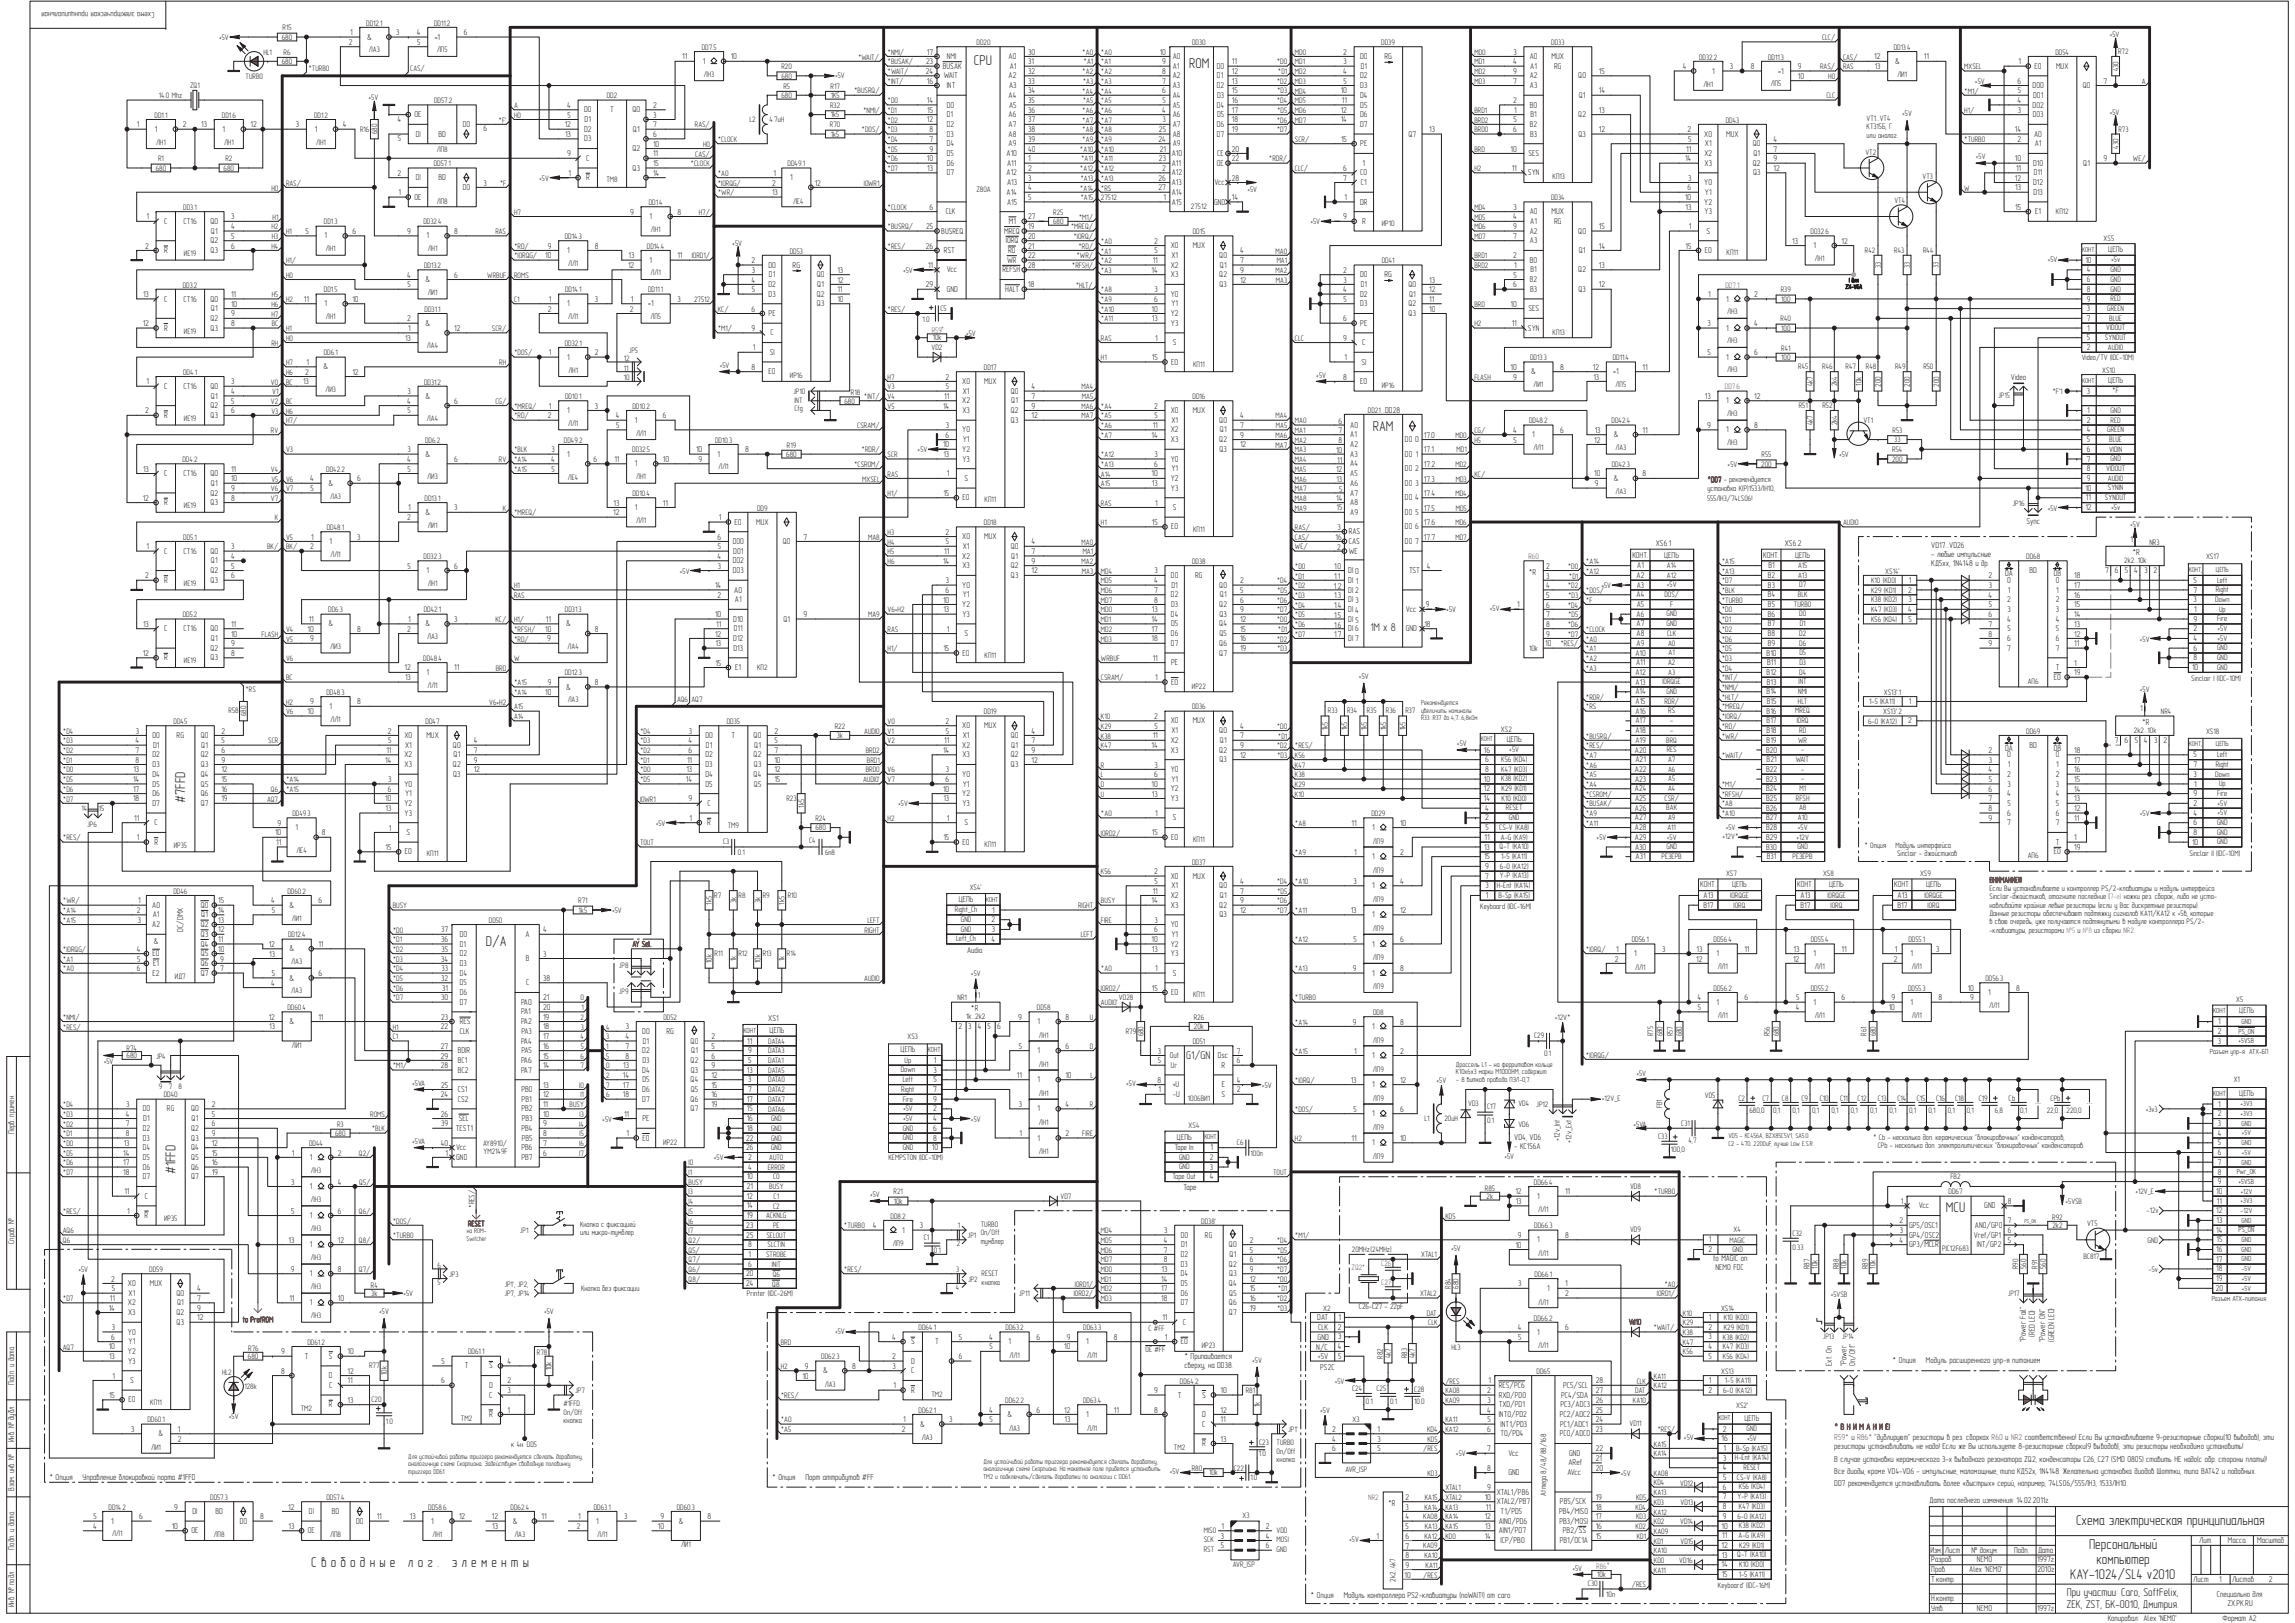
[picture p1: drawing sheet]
<svg xmlns="http://www.w3.org/2000/svg" width="594mm" height="420mm" viewBox="0 0 594 420" stroke-linecap="round" stroke-linejoin="round" font-family="sans-serif">
<defs><g id="words">
<g font-size="3.7" fill="#231f20">
<text x="252.1" y="16.9">CPU</text>
<text x="307.8" y="17.7">ROM</text>
<text x="355.4" y="111.6">RAM</text>
<text x="48" y="207.9" transform="rotate(-90 48 207.9)">#7FFD</text>
<text x="125.8" y="244.9">D/A</text>
<text x="526.8" y="285.8">...</text>
<text x="540.1" y="285.8">...</text>
<text x="45.4" y="304" transform="rotate(-90 45.4 304)">#1FFD</text>
<text x="503.7" y="313.7">MCU</text>
<text x="537.4" y="394.9">Схема электрическая принципиальная</text>
<text x="540.8" y="401.1">Персональный</text>
<text x="80.6" y="405.6">С в о б о д н ы е</text>
<text x="105.6" y="405.6">л о г .</text>
<text x="117" y="405.6">э л е м е н т ы</text>
<text x="542.7" y="404.9">компьютер</text>
<text x="535.9" y="408.8">KAY-1024/SL4 v2010</text>
</g>
<g font-size="2.9" fill="#231f20">
<text x="354.7" y="163.4">1M x 8</text>
<text x="307" y="274.2">G1/GN</text>
<text x="535" y="413.2">При участии: Caro, SoftFelix,</text>
<text x="534.9" y="416.3">ZEK, ZST, БК-0010, Дмитрия.</text>
</g>
<g font-size="2.2" fill="#231f20">
<text x="40" y="3.1" transform="rotate(180 40 3.1)">Схема электрическая принципиальная</text>
<text x="90.3" y="11.6">2</text>
<text x="90.6" y="9.1">1</text>
<text x="95" y="10.3">&amp;</text>
<text x="102.5" y="9.1">3</text>
<text x="107.9" y="9.1">4</text>
<text x="108" y="11.6">5</text>
<text x="112.5" y="10.3">=1</text>
<text x="120.1" y="9.1">6</text>
<text x="176.6" y="15.4">11</text>
<text x="181.9" y="16.5">1</text>
<text x="189.2" y="15.4">10</text>
<text x="239.7" y="16.6">23</text>
<text x="239.9" y="14.1">17</text>
<text x="244.1" y="17.8">BUSAK</text>
<text x="245.1" y="15.3">NMI</text>
<text x="261.1" y="15.3">A0</text>
<text x="261.4" y="17.8">A1</text>
<text x="266.2" y="14.1">30</text>
<text x="266.2" y="16.6">31</text>
<text x="300.2" y="14.1">10</text>
<text x="300.9" y="16.6">9</text>
<text x="303.6" y="17.8">A1</text>
<text x="303.6" y="15.3">A0</text>
<text x="315" y="17.8">D0</text>
<text x="318.9" y="16.6">11</text>
<text x="347.7" y="14.1">2</text>
<text x="347.8" y="16.6">3</text>
<text x="352.1" y="15.3">D0</text>
<text x="352.2" y="17.8">D1</text>
<text x="358.4" y="15.3">RG</text>
<text x="391.7" y="16.6">4</text>
<text x="391.8" y="14.1">3</text>
<text x="396" y="15.3">A0</text>
<text x="396.1" y="17.8">A1</text>
<text x="401.7" y="15.3">MUX</text>
<text x="402.3" y="17.8">RG</text>
<text x="435.6" y="17.9">4</text>
<text x="447.8" y="17.9">3</text>
<text x="453.2" y="17.9">8</text>
<text x="465.4" y="17.9">9</text>
<text x="485.2" y="15.4">12</text>
<text x="485.3" y="17.9">13</text>
<text x="490.6" y="16.5">&amp;</text>
<text x="498" y="15.4">11</text>
<text x="522.5" y="16.6">1</text>
<text x="526.7" y="17.8">E0</text>
<text x="532.2" y="17.8">MUX</text>
<text x="239.6" y="19.2">24</text>
<text x="239.9" y="21.7">16</text>
<text x="244.3" y="20.3">WAIT</text>
<text x="245.1" y="22.8">INT</text>
<text x="261.1" y="20.3">A2</text>
<text x="261.2" y="22.8">A3</text>
<text x="266.2" y="19.2">32</text>
<text x="266.2" y="21.7">33</text>
<text x="300.9" y="21.7">7</text>
<text x="300.9" y="19.2">8</text>
<text x="303.6" y="22.8">A3</text>
<text x="303.6" y="20.3">A2</text>
<text x="315" y="22.8">D2</text>
<text x="315" y="20.3">D1</text>
<text x="318.9" y="19.2">12</text>
<text x="318.9" y="21.7">13</text>
<text x="347.7" y="19.2">4</text>
<text x="347.8" y="21.7">5</text>
<text x="352.1" y="20.3">D2</text>
<text x="352.1" y="22.8">D3</text>
<text x="391.7" y="21.7">7</text>
<text x="391.7" y="19.2">9</text>
<text x="396" y="20.3">A2</text>
<text x="396" y="22.8">A3</text>
<text x="408.5" y="20.3">Q0</text>
<text x="413.9" y="19.2">15</text>
<text x="443.2" y="19">1</text>
<text x="460.3" y="19">=1</text>
<text x="465.4" y="20.4">10</text>
<text x="522.2" y="21.7">6</text>
<text x="526.2" y="22.8">D00</text>
<text x="539.1" y="22.8">Q0</text>
<text x="544.5" y="21.7">7</text>
<text x="146.8" y="27.9">4</text>
<text x="151.2" y="29.1">D0</text>
<text x="157.9" y="29.1">T</text>
<text x="163.7" y="29.1">Q0</text>
<text x="169.1" y="27.9">2</text>
<text x="239.9" y="26.7">14</text>
<text x="240" y="29.2">15</text>
<text x="245.1" y="27.8">D0</text>
<text x="261.1" y="25.3">A4</text>
<text x="261.2" y="27.8">A5</text>
<text x="266.2" y="24.2">34</text>
<text x="266.2" y="26.7">35</text>
<text x="266.2" y="29.2">36</text>
<text x="300.9" y="29.2">4</text>
<text x="300.9" y="24.2">6</text>
<text x="301" y="26.7">5</text>
<text x="303.6" y="25.3">A4</text>
<text x="303.6" y="27.8">A5</text>
<text x="315" y="27.8">D4</text>
<text x="315.1" y="25.3">D3</text>
<text x="318.9" y="24.2">15</text>
<text x="318.9" y="26.7">16</text>
<text x="318.9" y="29.2">17</text>
<text x="347.1" y="24.2">10</text>
<text x="347.1" y="29.2">12</text>
<text x="347.4" y="26.7">11</text>
<text x="352.1" y="25.3">D4</text>
<text x="352.1" y="27.8">D5</text>
<text x="391.7" y="26.7">2</text>
<text x="392" y="29.2">1</text>
<text x="396" y="27.8">B0</text>
<text x="408.7" y="25.3">Q1</text>
<text x="413.9" y="29.2">13</text>
<text x="413.9" y="24.2">14</text>
<text x="522.2" y="26.7">4</text>
<text x="522.3" y="24.2">5</text>
<text x="522.3" y="29.2">3</text>
<text x="526.2" y="27.8">D02</text>
<text x="526.3" y="25.3">D01</text>
<text x="35.4" y="33">1</text>
<text x="40.1" y="34.1">1</text>
<text x="47.3" y="33">2</text>
<text x="52.1" y="33">13</text>
<text x="57.6" y="34.1">1</text>
<text x="64.9" y="33">12</text>
<text x="76.6" y="33">3</text>
<text x="81.5" y="34.1">1</text>
<text x="88.7" y="33">4</text>
<text x="102.9" y="31.5">4</text>
<text x="107.3" y="30.3">OE</text>
<text x="107.6" y="35.4">DI</text>
<text x="113.5" y="35.4">BD</text>
<text x="119.8" y="32.9">DO</text>
<text x="125.1" y="34">6</text>
<text x="146.2" y="33">12</text>
<text x="146.3" y="35.5">13</text>
<text x="146.9" y="30.4">5</text>
<text x="151.2" y="34.1">D2</text>
<text x="151.3" y="31.6">D1</text>
<text x="163.9" y="34.1">Q1</text>
<text x="169.1" y="35.5">6</text>
<text x="169.1" y="33">7</text>
<text x="169.1" y="30.4">3</text>
<text x="239.9" y="31.7">12</text>
<text x="240.6" y="34.2">8</text>
<text x="245.1" y="32.9">D2</text>
<text x="245.1" y="30.3">D1</text>
<text x="245.1" y="35.4">D3</text>
<text x="261.1" y="30.3">A6</text>
<text x="261.1" y="32.9">A7</text>
<text x="261.1" y="35.4">A8</text>
<text x="266.2" y="31.7">37</text>
<text x="266.2" y="34.2">38</text>
<text x="300" y="34.2">25</text>
<text x="301" y="31.7">3</text>
<text x="303.6" y="30.3">A6</text>
<text x="303.6" y="32.9">A7</text>
<text x="303.6" y="35.4">A8</text>
<text x="315" y="32.9">D6</text>
<text x="315" y="35.4">D7</text>
<text x="315.1" y="30.3">D5</text>
<text x="318.9" y="31.7">18</text>
<text x="318.9" y="34.2">19</text>
<text x="347.1" y="31.7">14</text>
<text x="352.1" y="30.3">D6</text>
<text x="352.1" y="32.9">D7</text>
<text x="364.6" y="35.4">Q7</text>
<text x="370" y="34.2">13</text>
<text x="391.7" y="34.2">6</text>
<text x="391.8" y="31.7">5</text>
<text x="396" y="32.9">B2</text>
<text x="396.1" y="35.4">B3</text>
<text x="396.2" y="30.3">B1</text>
<text x="408.5" y="30.3">Q2</text>
<text x="408.6" y="35.4">Q3</text>
<text x="413.9" y="34.2">12</text>
<text x="436.9" y="34.2">2</text>
<text x="441.2" y="35.4">X0</text>
<text x="446.9" y="35.4">MUX</text>
<text x="521.6" y="34.2">14</text>
<text x="526.2" y="30.3">D03</text>
<text x="526.6" y="35.4">A0</text>
<text x="103" y="36.5">5</text>
<text x="146.8" y="40.5">9</text>
<text x="151.2" y="36.6">D3</text>
<text x="151.7" y="41.7">C</text>
<text x="163.7" y="39.1">Q2</text>
<text x="169.1" y="40.5">11</text>
<text x="169.1" y="38">10</text>
<text x="239.9" y="41.7">10</text>
<text x="240.6" y="36.7">7</text>
<text x="240.6" y="39.2">9</text>
<text x="245.1" y="37.9">D4</text>
<text x="245.1" y="40.4">D5</text>
<text x="260.6" y="40.4">A10</text>
<text x="261.1" y="37.9">A9</text>
<text x="266.2" y="41.7">1</text>
<text x="266.2" y="36.7">39</text>
<text x="266.2" y="39.2">40</text>
<text x="299.9" y="36.7">24</text>
<text x="300" y="41.7">23</text>
<text x="300.2" y="39.2">21</text>
<text x="303.3" y="40.4">A10</text>
<text x="303.6" y="37.9">A9</text>
<text x="315.1" y="40.4">CE</text>
<text x="318.9" y="39.2">20</text>
<text x="318.9" y="41.7">22</text>
<text x="347.2" y="36.7">15</text>
<text x="352.1" y="37.9">PE</text>
<text x="391" y="39.2">10</text>
<text x="395.6" y="40.4">SES</text>
<text x="436.2" y="41.7">14</text>
<text x="436.5" y="39.2">11</text>
<text x="437" y="36.7">5</text>
<text x="441.2" y="40.4">X2</text>
<text x="441.3" y="37.9">X1</text>
<text x="453.7" y="37.9">Q0</text>
<text x="453.9" y="40.4">Q1</text>
<text x="459.1" y="36.7">4</text>
<text x="459.1" y="39.2">7</text>
<text x="459.1" y="41.7">9</text>
<text x="521.6" y="41.7">10</text>
<text x="522.2" y="36.7">2</text>
<text x="526.7" y="37.9">A1</text>
<text x="544.5" y="41.7">9</text>
<text x="102.9" y="45.5">2</text>
<text x="107.6" y="46.7">DI</text>
<text x="113.5" y="46.7">BD</text>
<text x="147.1" y="45.5">1</text>
<text x="151.7" y="46.7">R</text>
<text x="163.8" y="44.2">Q3</text>
<text x="169.1" y="45.5">14</text>
<text x="169.1" y="43">15</text>
<text x="200.2" y="45.5">1</text>
<text x="204.5" y="46.7">1</text>
<text x="240" y="44.3">13</text>
<text x="245.1" y="42.9">D6</text>
<text x="245.1" y="45.4">D7</text>
<text x="260.6" y="45.4">A12</text>
<text x="260.7" y="42.9">A11</text>
<text x="260.7" y="47.9">A13</text>
<text x="266.2" y="44.3">2</text>
<text x="266.2" y="46.8">3</text>
<text x="299.9" y="46.8">26</text>
<text x="300.9" y="44.3">2</text>
<text x="303.3" y="45.4">A12</text>
<text x="303.3" y="47.9">A13</text>
<text x="303.3" y="42.9">A11</text>
<text x="314.4" y="47.9">Vcc</text>
<text x="315" y="42.9">OE</text>
<text x="318.9" y="46.8">28</text>
<text x="347.7" y="44.3">6</text>
<text x="347.7" y="46.8">7</text>
<text x="352.1" y="45.4">C0</text>
<text x="352.3" y="47.9">C1</text>
<text x="352.7" y="42.9">1</text>
<text x="391.3" y="44.3">11</text>
<text x="395.5" y="45.4">SYN</text>
<text x="437" y="46.8">3</text>
<text x="441.2" y="47.9">Y0</text>
<text x="441.2" y="42.9">X3</text>
<text x="453.7" y="42.9">Q2</text>
<text x="453.8" y="45.4">Q3</text>
<text x="459.1" y="44.3">12</text>
<text x="521.6" y="46.8">12</text>
<text x="521.9" y="44.3">11</text>
<text x="526.3" y="47.9">D12</text>
<text x="526.3" y="42.9">D10</text>
<text x="526.5" y="45.4">D11</text>
<text x="539.3" y="42.9">Q1</text>
<text x="103.2" y="50.5">1</text>
<text x="107.3" y="51.7">OE</text>
<text x="119.8" y="49.2">DO</text>
<text x="125.1" y="48">3</text>
<text x="199.9" y="50.5">13</text>
<text x="199.9" y="48">2</text>
<text x="210.9" y="48">12</text>
<text x="260.6" y="50.4">A14</text>
<text x="260.7" y="53">A15</text>
<text x="266.2" y="49.3">4</text>
<text x="266.2" y="51.8">5</text>
<text x="299.9" y="49.3">27</text>
<text x="301.2" y="51.8">1</text>
<text x="303.3" y="50.4">A14</text>
<text x="303.3" y="53">A15</text>
<text x="314.3" y="53">GND</text>
<text x="318.9" y="51.8">14</text>
<text x="348" y="51.8">1</text>
<text x="352.1" y="53">DR</text>
<text x="436.2" y="51.8">10</text>
<text x="436.9" y="49.3">6</text>
<text x="441.2" y="53">Y2</text>
<text x="441.3" y="50.4">Y1</text>
<text x="521.7" y="49.3">13</text>
<text x="526.4" y="50.4">D13</text>
<text x="37.9" y="56.8">1</text>
<text x="42.5" y="58">C</text>
<text x="47.5" y="58">CT16</text>
<text x="54.5" y="58">Q0</text>
<text x="59.8" y="56.8">3</text>
<text x="59.8" y="59.3">4</text>
<text x="163.2" y="55.6">9</text>
<text x="168.1" y="56.7">1</text>
<text x="175.3" y="55.6">8</text>
<text x="239.7" y="59.3">25</text>
<text x="240.6" y="54.3">6</text>
<text x="244.8" y="55.5">CLK</text>
<text x="261.1" y="58">M1</text>
<text x="266.2" y="59.3">19</text>
<text x="266.2" y="56.8">27</text>
<text x="347.7" y="56.8">9</text>
<text x="352.6" y="58">R</text>
<text x="391.7" y="56.8">4</text>
<text x="391.7" y="59.3">9</text>
<text x="391.8" y="54.3">3</text>
<text x="396" y="55.5">A0</text>
<text x="396.1" y="58">A1</text>
<text x="401.7" y="55.5">MUX</text>
<text x="402.3" y="58">RG</text>
<text x="413.9" y="59.3">15</text>
<text x="436.3" y="54.3">13</text>
<text x="437.2" y="59.3">1</text>
<text x="441.2" y="55.5">Y3</text>
<text x="521.7" y="54.3">15</text>
<text x="526.8" y="55.5">E1</text>
<text x="37.6" y="64.3">2</text>
<text x="42.5" y="65.5">R</text>
<text x="54.5" y="63">Q2</text>
<text x="54.5" y="65.5">Q3</text>
<text x="54.6" y="60.5">Q1</text>
<text x="59.8" y="61.8">5</text>
<text x="59.8" y="64.3">6</text>
<text x="79.1" y="60.6">5</text>
<text x="84" y="61.7">1</text>
<text x="91.2" y="60.6">6</text>
<text x="105.4" y="60.6">9</text>
<text x="110.4" y="61.7">1</text>
<text x="117.6" y="60.6">8</text>
<text x="141.8" y="64.3">9</text>
<text x="146.8" y="65.5">1</text>
<text x="154" y="64.3">8</text>
<text x="239.6" y="64.3">26</text>
<text x="243.7" y="60.5">BUSREQ</text>
<text x="244.3" y="65.5">RST</text>
<text x="260" y="60.5">MREQ</text>
<text x="260.4" y="63">IORQ</text>
<text x="261" y="65.5">RD</text>
<text x="266.2" y="61.8">20</text>
<text x="266.2" y="64.3">21</text>
<text x="298.7" y="63.1">2</text>
<text x="298.8" y="65.6">5</text>
<text x="303.1" y="64.3">X0</text>
<text x="308.7" y="64.3">MUX</text>
<text x="321" y="65.6">4</text>
<text x="391.7" y="61.8">7</text>
<text x="396" y="60.5">A2</text>
<text x="396" y="63">A3</text>
<text x="408.5" y="60.5">Q0</text>
<text x="408.7" y="65.5">Q1</text>
<text x="413.9" y="64.3">14</text>
<text x="436.3" y="64.3">15</text>
<text x="441.3" y="65.5">EO</text>
<text x="441.7" y="60.5">S</text>
<text x="463.9" y="63.1">13</text>
<text x="469.4" y="64.3">1</text>
<text x="476.7" y="63.1">12</text>
<text x="545.7" y="65.3">ЦЕПЬ</text>
<text x="105.4" y="71.9">4</text>
<text x="117.6" y="71.9">6</text>
<text x="141.1" y="66.9">10</text>
<text x="162.6" y="69.4">12</text>
<text x="162.7" y="66.9">13</text>
<text x="168.1" y="68">1</text>
<text x="175.3" y="66.9">11</text>
<text x="194.5" y="68.1">2</text>
<text x="194.6" y="70.6">3</text>
<text x="198.9" y="69.3">D0</text>
<text x="199.1" y="71.8">D1</text>
<text x="205.2" y="69.3">RG</text>
<text x="211.4" y="71.8">Q0</text>
<text x="216.8" y="70.6">13</text>
<text x="240.2" y="69.4">11</text>
<text x="245.1" y="70.5">Vcc</text>
<text x="259.5" y="70.5">REFSH</text>
<text x="260.7" y="68">WR</text>
<text x="266.2" y="66.9">22</text>
<text x="266.2" y="69.4">28</text>
<text x="298.1" y="70.6">14</text>
<text x="298.4" y="68.1">11</text>
<text x="303.1" y="69.3">X2</text>
<text x="303.1" y="71.8">X3</text>
<text x="303.2" y="66.8">X1</text>
<text x="315.6" y="66.8">Q0</text>
<text x="315.6" y="71.8">Q2</text>
<text x="315.8" y="69.3">Q1</text>
<text x="321" y="68.1">7</text>
<text x="321" y="70.6">9</text>
<text x="347.7" y="70.6">2</text>
<text x="352.1" y="71.8">D0</text>
<text x="358.4" y="71.8">RG</text>
<text x="391.7" y="66.9">2</text>
<text x="391.8" y="71.9">5</text>
<text x="392" y="69.4">1</text>
<text x="396" y="68">B0</text>
<text x="396.2" y="70.5">B1</text>
<text x="408.5" y="70.5">Q2</text>
<text x="413.9" y="69.4">13</text>
<text x="539.8" y="68">10</text>
<text x="540.2" y="70.5">4</text>
<text x="37" y="76.9">13</text>
<text x="59.8" y="76.9">11</text>
<text x="105.5" y="74.4">5</text>
<text x="110.1" y="73">&amp;</text>
<text x="194.5" y="73.1">4</text>
<text x="194.6" y="75.7">5</text>
<text x="198.9" y="74.3">D2</text>
<text x="199" y="76.8">D3</text>
<text x="211.4" y="76.8">Q2</text>
<text x="211.6" y="74.3">Q1</text>
<text x="216.8" y="75.7">11</text>
<text x="216.8" y="73.1">12</text>
<text x="239.6" y="74.4">29</text>
<text x="245.1" y="75.5">GND</text>
<text x="260.2" y="75.5">HALT</text>
<text x="266.2" y="74.4">18</text>
<text x="298.8" y="75.7">3</text>
<text x="303.1" y="76.8">Y0</text>
<text x="315.7" y="74.3">Q3</text>
<text x="321" y="73.1">12</text>
<text x="347.7" y="75.7">4</text>
<text x="347.8" y="73.1">3</text>
<text x="352.1" y="76.8">D2</text>
<text x="352.2" y="74.3">D1</text>
<text x="364.6" y="74.3">Q0</text>
<text x="364.7" y="76.8">Q1</text>
<text x="370" y="75.7">12</text>
<text x="370" y="73.1">13</text>
<text x="391.7" y="74.4">6</text>
<text x="396" y="73">B2</text>
<text x="396.1" y="75.5">B3</text>
<text x="408.6" y="75.5">Q3</text>
<text x="413.9" y="74.4">12</text>
<text x="442.2" y="76.9">1</text>
<text x="454.1" y="76.9">2</text>
<text x="540.2" y="73">6</text>
<text x="540.2" y="75.5">8</text>
<text x="42.5" y="78.1">C</text>
<text x="47.5" y="78.1">CT16</text>
<text x="54.5" y="78.1">Q0</text>
<text x="54.5" y="83.1">Q2</text>
<text x="54.6" y="80.6">Q1</text>
<text x="59.8" y="79.4">10</text>
<text x="59.8" y="81.9">9</text>
<text x="78.7" y="78.2">11</text>
<text x="84" y="79.3">1</text>
<text x="91.2" y="78.2">10</text>
<text x="105.4" y="83.2">2</text>
<text x="141.8" y="80.7">2</text>
<text x="142.1" y="78.2">1</text>
<text x="146.8" y="79.3">1</text>
<text x="154" y="78.2">3</text>
<text x="163" y="80.7">2</text>
<text x="163.3" y="78.2">1</text>
<text x="167.8" y="79.3">=1</text>
<text x="175.3" y="78.2">3</text>
<text x="194.5" y="80.7">6</text>
<text x="199" y="81.8">PE</text>
<text x="211.5" y="79.3">Q3</text>
<text x="216.8" y="78.2">10</text>
<text x="298.1" y="80.7">10</text>
<text x="298.2" y="83.2">13</text>
<text x="298.7" y="78.2">6</text>
<text x="303.1" y="81.8">Y2</text>
<text x="303.2" y="79.3">Y1</text>
<text x="347.7" y="83.2">6</text>
<text x="347.8" y="78.2">5</text>
<text x="352.1" y="79.3">D3</text>
<text x="364.6" y="79.3">Q2</text>
<text x="364.6" y="81.8">Q3</text>
<text x="370" y="80.7">10</text>
<text x="370" y="78.2">11</text>
<text x="391" y="79.4">10</text>
<text x="395.6" y="80.6">SES</text>
<text x="446.9" y="78.1">1</text>
<text x="540.2" y="83.1">7</text>
<text x="540.2" y="78.1">9</text>
<text x="540.2" y="80.6">3</text>
<text x="36.9" y="84.4">12</text>
<text x="42.5" y="85.6">R</text>
<text x="54.5" y="85.6">Q3</text>
<text x="59.8" y="84.4">8</text>
<text x="104.8" y="88.2">13</text>
<text x="105.7" y="85.7">1</text>
<text x="110.1" y="84.3">&amp;</text>
<text x="117.6" y="85.7">12</text>
<text x="194.5" y="85.7">9</text>
<text x="199.5" y="86.8">C</text>
<text x="299" y="88.2">1</text>
<text x="303.1" y="84.3">Y3</text>
<text x="303.6" y="89.4">S</text>
<text x="347.7" y="88.2">9</text>
<text x="352.1" y="84.3">PE</text>
<text x="352.6" y="89.4">C</text>
<text x="391.3" y="84.4">11</text>
<text x="395.5" y="85.6">SYN</text>
<text x="442" y="84.4">3</text>
<text x="446.9" y="85.6">1</text>
<text x="454.1" y="84.4">4</text>
<text x="540.2" y="88.1">5</text>
<text x="540.3" y="85.6">1</text>
<text x="79.3" y="94.5">1</text>
<text x="83.7" y="95.6">&amp;</text>
<text x="142.1" y="92">1</text>
<text x="146.8" y="93.1">1</text>
<text x="154" y="92">2</text>
<text x="194.5" y="95.7">8</text>
<text x="194.8" y="90.7">1</text>
<text x="199.3" y="91.9">SI</text>
<text x="298.2" y="93.2">15</text>
<text x="303.2" y="94.4">EO</text>
<text x="348" y="93.2">1</text>
<text x="352.4" y="94.4">SI</text>
<text x="391" y="95.7">10</text>
<text x="403.9" y="95.7">8</text>
<text x="412.3" y="95.7">12</text>
<text x="425.2" y="95.7">11</text>
<text x="442" y="92">5</text>
<text x="446.9" y="93.1">1</text>
<text x="454.1" y="92">6</text>
<text x="540.2" y="90.6">2</text>
<text x="37.9" y="99.5">1</text>
<text x="42.5" y="100.7">C</text>
<text x="47.5" y="100.7">CT16</text>
<text x="54.5" y="100.7">Q0</text>
<text x="59.8" y="99.5">3</text>
<text x="78.5" y="99.5">13</text>
<text x="79" y="97">2</text>
<text x="91.2" y="97">12</text>
<text x="199" y="96.9">EO</text>
<text x="244.8" y="98.3">2</text>
<text x="244.9" y="100.8">5</text>
<text x="249.1" y="99.4">X0</text>
<text x="249.2" y="101.9">X1</text>
<text x="254.8" y="99.4">MUX</text>
<text x="261.6" y="101.9">Q0</text>
<text x="267" y="100.8">4</text>
<text x="347.7" y="98.3">8</text>
<text x="352.1" y="99.4">EO</text>
<text x="391.7" y="98.3">9</text>
<text x="396.4" y="96.9">&amp;</text>
<text x="412.5" y="98.3">13</text>
<text x="417.6" y="96.9">=1</text>
<text x="520.5" y="98.3">Video</text>
<text x="540.2" y="101.9">3</text>
<text x="545.7" y="99.2">ЦЕПЬ</text>
<text x="37.6" y="107">2</text>
<text x="54.5" y="105.7">Q2</text>
<text x="54.6" y="103.2">Q1</text>
<text x="59.8" y="102">4</text>
<text x="59.8" y="104.5">5</text>
<text x="59.8" y="107">6</text>
<text x="105.4" y="104.5">4</text>
<text x="105.5" y="102">3</text>
<text x="105.5" y="107">5</text>
<text x="110.1" y="103.2">&amp;</text>
<text x="117.6" y="104.5">6</text>
<text x="142.1" y="105.8">1</text>
<text x="146.8" y="106.9">1</text>
<text x="154" y="105.8">3</text>
<text x="244.1" y="105.8">14</text>
<text x="244.4" y="103.3">11</text>
<text x="249.1" y="104.4">X2</text>
<text x="249.1" y="106.9">X3</text>
<text x="261.6" y="106.9">Q2</text>
<text x="261.8" y="104.4">Q1</text>
<text x="267" y="103.3">7</text>
<text x="267" y="105.8">9</text>
<text x="298.7" y="105.8">2</text>
<text x="303.1" y="106.9">X0</text>
<text x="308.7" y="106.9">MUX</text>
<text x="441.3" y="103.3">13</text>
<text x="446.9" y="104.4">1</text>
<text x="454.1" y="103.3">12</text>
<text x="540.3" y="106.9">1</text>
<text x="42.5" y="108.2">R</text>
<text x="54.5" y="108.2">Q3</text>
<text x="141.8" y="108.3">2</text>
<text x="159.4" y="108.3">4</text>
<text x="159.5" y="110.8">5</text>
<text x="164.4" y="109.4">1</text>
<text x="171.6" y="108.3">6</text>
<text x="244.8" y="113.3">6</text>
<text x="244.9" y="110.8">3</text>
<text x="249.1" y="112">Y0</text>
<text x="261.7" y="109.4">Q3</text>
<text x="267" y="108.3">12</text>
<text x="298.1" y="113.3">14</text>
<text x="298.4" y="110.8">11</text>
<text x="298.8" y="108.3">5</text>
<text x="303.1" y="112">X2</text>
<text x="303.2" y="109.4">X1</text>
<text x="315.6" y="109.4">Q0</text>
<text x="315.8" y="112">Q1</text>
<text x="321" y="108.3">4</text>
<text x="321" y="110.8">7</text>
<text x="321" y="113.3">9</text>
<text x="346.5" y="109.7">6</text>
<text x="346.5" y="112.2">7</text>
<text x="349.5" y="110.7">A0</text>
<text x="349.5" y="113.2">A1</text>
<text x="368.6" y="113.3">17.0</text>
<text x="391.7" y="112.1">4</text>
<text x="396.6" y="113.2">1</text>
<text x="403.9" y="112.1">6</text>
<text x="412.8" y="112.1">13</text>
<text x="417.7" y="113.2">&amp;</text>
<text x="425.2" y="112.1">11</text>
<text x="441.9" y="110.8">9</text>
<text x="446.9" y="112">1</text>
<text x="454.1" y="110.8">8</text>
<text x="540.2" y="109.4">2</text>
<text x="540.2" y="112">4</text>
<text x="105.4" y="119.6">4</text>
<text x="105.5" y="117.1">3</text>
<text x="110.1" y="118.2">&amp;</text>
<text x="117.6" y="119.6">6</text>
<text x="142.7" y="119.6">4</text>
<text x="142.8" y="117.1">3</text>
<text x="146.8" y="118.2">1</text>
<text x="153.7" y="119.6">6</text>
<text x="159" y="119.6">11</text>
<text x="171.6" y="119.6">10</text>
<text x="180.2" y="117.1">10</text>
<text x="180.8" y="119.6">9</text>
<text x="185.7" y="118.2">1</text>
<text x="192.9" y="117.1">8</text>
<text x="244.1" y="115.8">10</text>
<text x="244.2" y="118.3">13</text>
<text x="249.1" y="117">Y2</text>
<text x="249.1" y="119.5">Y3</text>
<text x="249.2" y="114.5">Y1</text>
<text x="298.8" y="118.3">3</text>
<text x="303.1" y="119.5">Y0</text>
<text x="303.1" y="114.5">X3</text>
<text x="315.6" y="114.5">Q2</text>
<text x="315.7" y="117">Q3</text>
<text x="321" y="115.8">12</text>
<text x="345.9" y="117.2">10</text>
<text x="346.2" y="119.7">11</text>
<text x="346.5" y="114.7">8</text>
<text x="349.5" y="115.7">A2</text>
<text x="349.5" y="118.2">A3</text>
<text x="363.7" y="118.2">DO 1</text>
<text x="363.7" y="114.5">DO 0</text>
<text x="368.6" y="117.1">17.1</text>
<text x="391.8" y="114.6">5</text>
<text x="412.7" y="114.6">12</text>
<text x="540.2" y="117">6</text>
<text x="540.2" y="119.5">7</text>
<text x="540.2" y="114.5">5</text>
<text x="37" y="122.1">13</text>
<text x="42.5" y="123.3">C</text>
<text x="47.5" y="123.3">CT16</text>
<text x="54.5" y="123.3">Q0</text>
<text x="54.6" y="125.8">Q1</text>
<text x="59.8" y="122.1">11</text>
<text x="59.8" y="124.6">10</text>
<text x="80.3" y="124.6">4</text>
<text x="85" y="125.8">&amp;</text>
<text x="92.5" y="124.6">6</text>
<text x="105.5" y="122.1">5</text>
<text x="142.8" y="122.1">5</text>
<text x="164.4" y="120.7">1</text>
<text x="245.1" y="123.4">1</text>
<text x="249.6" y="124.5">S</text>
<text x="298.1" y="123.4">10</text>
<text x="298.2" y="125.9">13</text>
<text x="298.7" y="120.8">6</text>
<text x="303.1" y="124.5">Y2</text>
<text x="303.2" y="122">Y1</text>
<text x="345.9" y="122.3">12</text>
<text x="346" y="124.8">13</text>
<text x="349.5" y="120.7">A4</text>
<text x="349.5" y="125.8">A6</text>
<text x="349.5" y="123.3">A5</text>
<text x="363.7" y="122">D0</text>
<text x="363.7" y="125.8">D0</text>
<text x="366.3" y="122">2</text>
<text x="366.4" y="125.8">3</text>
<text x="368.6" y="120.8">17.2</text>
<text x="368.6" y="124.7">17.3</text>
<text x="412.7" y="123.4">10</text>
<text x="412.9" y="125.9">9</text>
<text x="417.7" y="124.5">&amp;</text>
<text x="425.2" y="123.4">8</text>
<text x="540.2" y="122">8</text>
<text x="540.2" y="124.5">9</text>
<text x="36.9" y="129.6">12</text>
<text x="42.5" y="130.8">R</text>
<text x="54.5" y="128.3">Q2</text>
<text x="54.5" y="130.8">Q3</text>
<text x="59.8" y="127.1">9</text>
<text x="59.8" y="129.6">8</text>
<text x="80.4" y="127.1">5</text>
<text x="158.8" y="130.9">13</text>
<text x="171.6" y="130.9">11</text>
<text x="244.2" y="128.4">15</text>
<text x="249.2" y="129.5">EO</text>
<text x="299" y="130.9">1</text>
<text x="303.1" y="127">Y3</text>
<text x="345.9" y="129.6">14</text>
<text x="346.6" y="127.3">5</text>
<text x="349.5" y="130.8">A8</text>
<text x="349.5" y="128.3">A7</text>
<text x="363.7" y="129.5">D0</text>
<text x="366.3" y="129.5">4</text>
<text x="368.6" y="128.4">17.4</text>
<text x="539.8" y="127">10</text>
<text x="540" y="129.5">11</text>
<text x="105.4" y="134.7">2</text>
<text x="105.7" y="132.1">1</text>
<text x="110.1" y="133.3">&amp;</text>
<text x="117.6" y="132.1">3</text>
<text x="158.7" y="133.4">12</text>
<text x="164.4" y="132.1">1</text>
<text x="186.1" y="134.7">1</text>
<text x="190.2" y="135.8">E0</text>
<text x="195.7" y="135.8">MUX</text>
<text x="298.2" y="135.9">15</text>
<text x="303.2" y="137.1">EO</text>
<text x="303.6" y="132.1">S</text>
<text x="346" y="132.1">15</text>
<text x="346.3" y="137.3">3</text>
<text x="349.5" y="133.3">A9</text>
<text x="363.7" y="137.1">D0</text>
<text x="363.7" y="133.3">D0</text>
<text x="366.3" y="137.1">6</text>
<text x="366.4" y="133.3">5</text>
<text x="368.6" y="132.2">17.5</text>
<text x="368.6" y="136">17.6</text>
<text x="524.6" y="135.7">Sync</text>
<text x="539.8" y="132.1">12</text>
<text x="37.9" y="142.2">1</text>
<text x="42.5" y="143.3">C</text>
<text x="47.5" y="143.3">CT16</text>
<text x="54.5" y="143.3">Q0</text>
<text x="59.8" y="142.2">3</text>
<text x="80.3" y="142.2">2</text>
<text x="80.6" y="139.7">1</text>
<text x="85.3" y="140.8">1</text>
<text x="92.5" y="139.7">3</text>
<text x="185.7" y="139.7">6</text>
<text x="185.9" y="142.2">5</text>
<text x="189.7" y="140.8">D00</text>
<text x="189.8" y="143.3">D01</text>
<text x="202.6" y="140.8">Q0</text>
<text x="208" y="139.7">7</text>
<text x="244.4" y="143.4">11</text>
<text x="244.8" y="138.4">2</text>
<text x="244.9" y="140.9">5</text>
<text x="249.1" y="139.6">X0</text>
<text x="249.2" y="142.1">X1</text>
<text x="254.8" y="139.6">MUX</text>
<text x="261.6" y="142.1">Q0</text>
<text x="267" y="140.9">4</text>
<text x="267" y="143.4">7</text>
<text x="345.7" y="139.8">16</text>
<text x="346.2" y="142.3">2</text>
<text x="349.1" y="138.3">RAS</text>
<text x="349.1" y="140.8">CAS</text>
<text x="349.1" y="143.3">WE</text>
<text x="363.7" y="140.8">D0</text>
<text x="366.3" y="140.8">7</text>
<text x="368.6" y="139.7">17.7</text>
<text x="428.6" y="141.2">XS6.1</text>
<text x="462" y="141.2">XS6.2</text>
<text x="499.9" y="142">VD17...VD26</text>
<text x="551.5" y="140.2">1</text>
<text x="552" y="143.7">*R</text>
<text x="37.6" y="149.7">2</text>
<text x="54.5" y="148.4">Q2</text>
<text x="54.6" y="145.9">Q1</text>
<text x="59.8" y="144.7">4</text>
<text x="59.8" y="147.2">5</text>
<text x="59.8" y="149.7">6</text>
<text x="105.5" y="147.2">5</text>
<text x="110.4" y="148.4">1</text>
<text x="117.6" y="147.2">6</text>
<text x="185.7" y="144.7">4</text>
<text x="185.9" y="147.2">3</text>
<text x="189.7" y="145.9">D02</text>
<text x="189.7" y="148.4">D03</text>
<text x="244.1" y="146">14</text>
<text x="249.1" y="144.6">X2</text>
<text x="249.1" y="147.1">X3</text>
<text x="261.6" y="147.1">Q2</text>
<text x="261.7" y="149.6">Q3</text>
<text x="261.8" y="144.6">Q1</text>
<text x="267" y="146">9</text>
<text x="267" y="148.5">12</text>
<text x="298.8" y="148.5">3</text>
<text x="303.1" y="149.6">D0</text>
<text x="309.4" y="149.6">RG</text>
<text x="345.4" y="147.3">1.0</text>
<text x="345.4" y="149.9">1.1</text>
<text x="349" y="148.4">DI 0</text>
<text x="364.7" y="148.4">TST</text>
<text x="369.4" y="147.2">4</text>
<text x="395.7" y="148.8">*R</text>
<text x="400.2" y="147.3">2</text>
<text x="400.2" y="149.8">3</text>
<text x="422.5" y="144.4">КОНТ.</text>
<text x="423.6" y="149.6">A2</text>
<text x="423.8" y="147.1">A1</text>
<text x="430.8" y="144.4">ЦЕПЬ</text>
<text x="456.4" y="144.4">КОНТ.</text>
<text x="457.6" y="149.6">B2</text>
<text x="457.8" y="147.1">B1</text>
<text x="464.7" y="144.4">ЦЕПЬ</text>
<text x="499.9" y="144.3">- любые импульсные</text>
<text x="499.9" y="146.6">КД5хх, 1N4148 и др.</text>
<text x="514.7" y="149.7">2</text>
<text x="519" y="149.1">DA</text>
<text x="525.3" y="148.4">BD</text>
<text x="531.6" y="149.1">DB</text>
<text x="536.9" y="149.7">18</text>
<text x="544.9" y="148.5">7</text>
<text x="547.5" y="148.5">6</text>
<text x="550.1" y="148.5">5</text>
<text x="552.5" y="148.5">4</text>
<text x="555.1" y="148.5">3</text>
<text x="557.5" y="148.5">2</text>
<text x="42.5" y="150.9">R</text>
<text x="54.5" y="150.9">Q3</text>
<text x="185.1" y="152.2">14</text>
<text x="185.7" y="154.7">2</text>
<text x="190.1" y="153.4">A0</text>
<text x="190.2" y="155.9">A1</text>
<text x="244.8" y="153.5">6</text>
<text x="244.9" y="151">3</text>
<text x="249.1" y="152.1">Y0</text>
<text x="249.2" y="154.6">Y1</text>
<text x="298.7" y="151">4</text>
<text x="298.7" y="153.5">7</text>
<text x="303.1" y="154.6">D2</text>
<text x="303.3" y="152.1">D1</text>
<text x="315.6" y="152.1">Q0</text>
<text x="315.8" y="154.6">Q1</text>
<text x="321" y="153.5">5</text>
<text x="321" y="151">2</text>
<text x="345.3" y="152.4">1.2</text>
<text x="345.4" y="154.9">1.3</text>
<text x="349" y="155.9">DI 3</text>
<text x="349" y="153.4">DI 2</text>
<text x="349" y="150.9">DI 1</text>
<text x="400.2" y="152.3">4</text>
<text x="400.2" y="154.8">5</text>
<text x="423.6" y="154.6">A4</text>
<text x="423.7" y="152.1">A3</text>
<text x="457.6" y="154.6">B4</text>
<text x="457.6" y="152.1">B3</text>
<text x="494" y="153.4">2</text>
<text x="494" y="155.9">3</text>
<text x="494.1" y="150.9">1</text>
<text x="514.7" y="154.7">4</text>
<text x="514.8" y="152.2">3</text>
<text x="519.6" y="150.9">0</text>
<text x="519.6" y="155.9">2</text>
<text x="519.7" y="153.4">1</text>
<text x="532.1" y="155.9">2</text>
<text x="532.1" y="150.9">0</text>
<text x="532.3" y="153.4">1</text>
<text x="536.9" y="154.7">16</text>
<text x="536.9" y="152.2">17</text>
<text x="567.8" y="153.4">7</text>
<text x="567.8" y="155.9">3</text>
<text x="567.8" y="150.9">5</text>
<text x="79.9" y="161">11</text>
<text x="105.7" y="161">1</text>
<text x="117.6" y="161">3</text>
<text x="141.3" y="161">11</text>
<text x="185.1" y="159.8">10</text>
<text x="189.8" y="160.9">D10</text>
<text x="202.8" y="160.9">Q1</text>
<text x="208" y="159.8">9</text>
<text x="244.1" y="156">10</text>
<text x="244.2" y="158.5">13</text>
<text x="249.1" y="157.2">Y2</text>
<text x="249.1" y="159.7">Y3</text>
<text x="298.1" y="161">14</text>
<text x="298.2" y="158.5">13</text>
<text x="298.7" y="156">8</text>
<text x="303.1" y="159.7">D4</text>
<text x="303.2" y="157.2">D3</text>
<text x="315.6" y="157.2">Q2</text>
<text x="315.7" y="159.7">Q3</text>
<text x="321" y="161">12</text>
<text x="321" y="158.5">9</text>
<text x="321" y="156">6</text>
<text x="345.4" y="160">1.5</text>
<text x="345.4" y="157.4">1.4</text>
<text x="349" y="158.4">DI 4</text>
<text x="349" y="160.9">DI 5</text>
<text x="363.9" y="158.4">Vcc</text>
<text x="369.1" y="157.3">9</text>
<text x="392.7" y="157.3">1</text>
<text x="400.2" y="157.3">6</text>
<text x="400.2" y="159.8">7</text>
<text x="423.6" y="159.7">A6</text>
<text x="423.7" y="157.2">A5</text>
<text x="457.6" y="159.7">B6</text>
<text x="457.6" y="157.2">B5</text>
<text x="494" y="158.4">4</text>
<text x="494" y="160.9">5</text>
<text x="514.7" y="159.8">6</text>
<text x="514.8" y="157.3">5</text>
<text x="519.6" y="160.9">4</text>
<text x="519.6" y="158.4">3</text>
<text x="532.1" y="160.9">4</text>
<text x="532.2" y="158.4">3</text>
<text x="536.9" y="159.8">14</text>
<text x="536.9" y="157.3">15</text>
<text x="567.8" y="160.9">9</text>
<text x="567.9" y="158.4">1</text>
<text x="37" y="162.3">13</text>
<text x="42.5" y="163.4">C</text>
<text x="47.5" y="163.4">CT16</text>
<text x="54.5" y="163.4">Q0</text>
<text x="54.6" y="165.9">Q1</text>
<text x="59.8" y="162.3">11</text>
<text x="59.8" y="164.8">10</text>
<text x="59.8" y="167.3">9</text>
<text x="79.6" y="163.5">10</text>
<text x="80.3" y="166.1">9</text>
<text x="85" y="162.2">&amp;</text>
<text x="92.5" y="163.5">8</text>
<text x="105.4" y="163.5">2</text>
<text x="110.1" y="162.2">&amp;</text>
<text x="141.1" y="163.5">10</text>
<text x="141.7" y="166.1">9</text>
<text x="146.5" y="162.2">&amp;</text>
<text x="154" y="163.5">8</text>
<text x="185.1" y="164.8">12</text>
<text x="185.2" y="167.3">13</text>
<text x="185.4" y="162.3">11</text>
<text x="189.8" y="165.9">D12</text>
<text x="190" y="163.4">D11</text>
<text x="245.1" y="163.5">1</text>
<text x="249.6" y="164.7">S</text>
<text x="298.1" y="163.5">17</text>
<text x="298.1" y="166.1">18</text>
<text x="303.1" y="164.7">D6</text>
<text x="303.1" y="167.2">D7</text>
<text x="303.2" y="162.2">D5</text>
<text x="315.6" y="167.2">Q6</text>
<text x="315.6" y="162.2">Q4</text>
<text x="315.7" y="164.7">Q5</text>
<text x="321" y="166.1">16</text>
<text x="321" y="163.5">15</text>
<text x="345.4" y="165">1.7</text>
<text x="345.4" y="162.5">1.6</text>
<text x="349" y="165.9">DI 7</text>
<text x="349" y="163.4">DI 6</text>
<text x="363.9" y="163.4">GND</text>
<text x="368.7" y="162.3">18</text>
<text x="400" y="167.3">10</text>
<text x="400.2" y="162.3">8</text>
<text x="400.2" y="164.8">9</text>
<text x="423.6" y="162.2">A7</text>
<text x="423.6" y="164.7">A8</text>
<text x="423.6" y="167.2">A9</text>
<text x="457.6" y="162.2">B7</text>
<text x="457.6" y="164.7">B8</text>
<text x="457.6" y="167.2">B9</text>
<text x="514.7" y="162.3">7</text>
<text x="514.7" y="164.8">8</text>
<text x="514.7" y="167.3">9</text>
<text x="519.6" y="165.9">6</text>
<text x="519.6" y="163.4">5</text>
<text x="532.1" y="165.9">6</text>
<text x="532.2" y="163.4">5</text>
<text x="536.9" y="167.3">11</text>
<text x="536.9" y="164.8">12</text>
<text x="536.9" y="162.3">13</text>
<text x="567.8" y="163.4">2</text>
<text x="567.8" y="165.9">4</text>
<text x="36.9" y="169.8">12</text>
<text x="42.5" y="171">R</text>
<text x="54.5" y="168.5">Q2</text>
<text x="54.5" y="171">Q3</text>
<text x="59.8" y="169.8">8</text>
<text x="104.7" y="173.6">12</text>
<text x="117.6" y="173.6">11</text>
<text x="185.2" y="172.3">15</text>
<text x="189.9" y="168.5">D13</text>
<text x="190.3" y="173.5">E1</text>
<text x="244.2" y="168.6">15</text>
<text x="249.2" y="169.7">EO</text>
<text x="298.4" y="171.1">11</text>
<text x="303.2" y="172.2">PE</text>
<text x="315.6" y="169.7">Q7</text>
<text x="321" y="168.6">19</text>
<text x="423.4" y="169.7">A10</text>
<text x="423.5" y="172.2">A11</text>
<text x="457.3" y="169.7">B10</text>
<text x="457.4" y="172.2">B11</text>
<text x="519.6" y="168.5">7</text>
<text x="532.1" y="173.5">T</text>
<text x="532.1" y="168.5">7</text>
<text x="536.9" y="172.3">1</text>
<text x="567.4" y="173.5">10</text>
<text x="567.8" y="168.5">6</text>
<text x="567.8" y="171">8</text>
<text x="104.8" y="176.1">13</text>
<text x="110.4" y="174.7">1</text>
<text x="141.1" y="179.9">10</text>
<text x="141.8" y="177.3">9</text>
<text x="146.5" y="178.5">&amp;</text>
<text x="154" y="177.3">8</text>
<text x="299" y="176.1">1</text>
<text x="303.2" y="177.2">EO</text>
<text x="423.4" y="174.7">A12</text>
<text x="423.4" y="179.8">A14</text>
<text x="423.4" y="177.2">A13</text>
<text x="457.3" y="174.7">B12</text>
<text x="457.3" y="179.8">B14</text>
<text x="457.3" y="177.2">B13</text>
<text x="531.7" y="176">EO</text>
<text x="536.9" y="174.8">19</text>
<text x="79.6" y="184.9">10</text>
<text x="80.3" y="182.4">9</text>
<text x="85.3" y="183.5">1</text>
<text x="92.5" y="182.4">8</text>
<text x="423.4" y="184.8">A16</text>
<text x="423.4" y="182.3">A15</text>
<text x="457.3" y="184.8">B16</text>
<text x="457.3" y="182.3">B15</text>
<text x="494.1" y="182.3">1</text>
<text x="554" y="184.2">1</text>
<text x="35.2" y="189.9">3</text>
<text x="39.5" y="191.1">D0</text>
<text x="45.7" y="191.1">RG</text>
<text x="52" y="191.1">Q0</text>
<text x="57.3" y="189.9">2</text>
<text x="100.4" y="189.9">2</text>
<text x="104.7" y="191.1">X0</text>
<text x="110.4" y="191.1">MUX</text>
<text x="178.3" y="189.9">3</text>
<text x="182.6" y="191.1">D0</text>
<text x="189.3" y="191.1">T</text>
<text x="195.1" y="191.1">Q0</text>
<text x="200.5" y="189.9">2</text>
<text x="244.8" y="187.4">2</text>
<text x="244.9" y="189.9">5</text>
<text x="249.1" y="188.5">X0</text>
<text x="249.2" y="191.1">X1</text>
<text x="254.8" y="188.5">MUX</text>
<text x="261.6" y="191.1">Q0</text>
<text x="267" y="189.9">4</text>
<text x="298.4" y="191.2">11</text>
<text x="298.7" y="186.1">2</text>
<text x="298.8" y="188.6">5</text>
<text x="303.1" y="187.3">X0</text>
<text x="303.2" y="189.8">X1</text>
<text x="308.7" y="187.3">MUX</text>
<text x="315.6" y="189.8">Q0</text>
<text x="321" y="188.6">4</text>
<text x="321" y="191.2">7</text>
<text x="423.4" y="187.3">A17</text>
<text x="423.4" y="189.8">A18</text>
<text x="457.3" y="187.3">B17</text>
<text x="457.3" y="189.8">B18</text>
<text x="494" y="187.3">2</text>
<text x="554.5" y="187.7">*R</text>
<text x="35.1" y="192.4">4</text>
<text x="35.1" y="194.9">7</text>
<text x="35.1" y="197.4">8</text>
<text x="39.5" y="196.1">D2</text>
<text x="39.6" y="193.6">D1</text>
<text x="52" y="196.1">Q2</text>
<text x="52.1" y="193.6">Q1</text>
<text x="57.3" y="197.4">9</text>
<text x="57.3" y="194.9">6</text>
<text x="57.3" y="192.4">5</text>
<text x="99.7" y="197.4">14</text>
<text x="100" y="194.9">11</text>
<text x="100.5" y="192.4">5</text>
<text x="104.7" y="196.1">X2</text>
<text x="104.8" y="193.6">X1</text>
<text x="117.2" y="193.6">Q0</text>
<text x="117.4" y="196.1">Q1</text>
<text x="122.6" y="192.4">4</text>
<text x="122.6" y="194.9">7</text>
<text x="122.6" y="197.4">9</text>
<text x="177.9" y="197.4">11</text>
<text x="178.2" y="192.4">4</text>
<text x="178.2" y="194.9">6</text>
<text x="182.6" y="196.1">D2</text>
<text x="182.7" y="193.6">D1</text>
<text x="195.1" y="196.1">Q2</text>
<text x="195.2" y="193.6">Q1</text>
<text x="200.5" y="197.4">10</text>
<text x="200.5" y="194.9">7</text>
<text x="200.5" y="192.4">5</text>
<text x="244.1" y="194.9">14</text>
<text x="244.4" y="192.4">11</text>
<text x="249.1" y="193.6">X2</text>
<text x="249.1" y="196.1">X3</text>
<text x="261.6" y="196.1">Q2</text>
<text x="261.8" y="193.6">Q1</text>
<text x="267" y="192.4">7</text>
<text x="267" y="194.9">9</text>
<text x="267" y="197.4">12</text>
<text x="298.1" y="193.7">14</text>
<text x="303.1" y="192.3">X2</text>
<text x="303.1" y="194.8">X3</text>
<text x="315.6" y="194.8">Q2</text>
<text x="315.7" y="197.3">Q3</text>
<text x="315.8" y="192.3">Q1</text>
<text x="321" y="193.7">9</text>
<text x="321" y="196.2">12</text>
<text x="384.1" y="194.8">16</text>
<text x="384.5" y="197.3">6</text>
<text x="390.1" y="192.1">ЦЕПЬ</text>
<text x="423.2" y="194.8">A20</text>
<text x="423.4" y="192.3">A19</text>
<text x="423.4" y="197.3">A21</text>
<text x="457.1" y="194.8">B20</text>
<text x="457.3" y="192.3">B19</text>
<text x="457.3" y="197.3">B21</text>
<text x="514.7" y="194.9">2</text>
<text x="514.8" y="197.4">3</text>
<text x="519" y="194.3">DA</text>
<text x="519.6" y="196.1">0</text>
<text x="525.3" y="193.6">BD</text>
<text x="531.6" y="194.3">DB</text>
<text x="532.1" y="196.1">0</text>
<text x="536.9" y="197.4">17</text>
<text x="536.9" y="194.9">18</text>
<text x="547.5" y="192.4">7</text>
<text x="550" y="192.4">6</text>
<text x="552.6" y="192.4">5</text>
<text x="555" y="192.4">4</text>
<text x="557.6" y="192.4">3</text>
<text x="560" y="192.4">2</text>
<text x="567.8" y="196.1">5</text>
<text x="34.4" y="202.5">14</text>
<text x="34.5" y="199.9">13</text>
<text x="39.5" y="201.1">D4</text>
<text x="39.5" y="198.6">D3</text>
<text x="39.5" y="203.6">D5</text>
<text x="52" y="201.1">Q4</text>
<text x="52" y="203.6">Q5</text>
<text x="52" y="198.6">Q3</text>
<text x="57.3" y="202.5">15</text>
<text x="57.3" y="199.9">12</text>
<text x="100.5" y="202.5">3</text>
<text x="104.7" y="203.6">Y0</text>
<text x="104.7" y="198.6">X3</text>
<text x="117.2" y="198.6">Q2</text>
<text x="117.3" y="201.1">Q3</text>
<text x="122.6" y="199.9">12</text>
<text x="177.6" y="202.5">14</text>
<text x="177.7" y="199.9">13</text>
<text x="182.6" y="201.1">D4</text>
<text x="182.6" y="198.6">D3</text>
<text x="182.6" y="203.6">D5</text>
<text x="195.1" y="201.1">Q4</text>
<text x="195.1" y="203.6">Q5</text>
<text x="195.1" y="198.6">Q3</text>
<text x="200.5" y="202.5">15</text>
<text x="200.5" y="199.9">12</text>
<text x="244.8" y="202.5">6</text>
<text x="244.9" y="199.9">3</text>
<text x="249.1" y="201.1">Y0</text>
<text x="249.2" y="203.6">Y1</text>
<text x="261.7" y="198.6">Q3</text>
<text x="298.1" y="203.7">10</text>
<text x="298.7" y="201.2">6</text>
<text x="298.8" y="198.7">3</text>
<text x="303.1" y="199.8">Y0</text>
<text x="303.2" y="202.4">Y1</text>
<text x="384.1" y="202.4">10</text>
<text x="384.5" y="199.8">8</text>
<text x="423.2" y="199.8">A22</text>
<text x="423.3" y="202.4">A23</text>
<text x="457.1" y="199.8">B22</text>
<text x="457.2" y="202.4">B23</text>
<text x="514.7" y="199.9">4</text>
<text x="514.8" y="202.5">5</text>
<text x="519.6" y="201.1">2</text>
<text x="519.6" y="203.6">3</text>
<text x="519.7" y="198.6">1</text>
<text x="532.1" y="201.1">2</text>
<text x="532.2" y="203.6">3</text>
<text x="532.3" y="198.6">1</text>
<text x="536.9" y="202.5">15</text>
<text x="536.9" y="199.9">16</text>
<text x="567.8" y="198.6">7</text>
<text x="567.8" y="201.1">3</text>
<text x="567.9" y="203.6">1</text>
<text x="34.4" y="205">17</text>
<text x="34.4" y="207.5">18</text>
<text x="39.5" y="206.1">D6</text>
<text x="39.5" y="208.6">D7</text>
<text x="52" y="208.6">Q7</text>
<text x="52" y="206.1">Q6</text>
<text x="57.3" y="207.5">19</text>
<text x="57.3" y="205">16</text>
<text x="99.7" y="207.5">10</text>
<text x="99.8" y="210">13</text>
<text x="100.4" y="205">6</text>
<text x="104.7" y="208.6">Y2</text>
<text x="104.8" y="206.1">Y1</text>
<text x="178.2" y="207.5">9</text>
<text x="183.1" y="208.6">C</text>
<text x="244.1" y="205">10</text>
<text x="244.2" y="207.5">13</text>
<text x="249.1" y="206.1">Y2</text>
<text x="249.1" y="208.6">Y3</text>
<text x="298.2" y="206.2">13</text>
<text x="303.1" y="204.9">Y2</text>
<text x="303.1" y="207.4">Y3</text>
<text x="384.1" y="207.4">14</text>
<text x="384.1" y="204.9">12</text>
<text x="384.5" y="209.9">4</text>
<text x="423.2" y="204.9">A24</text>
<text x="423.2" y="209.9">A26</text>
<text x="423.3" y="207.4">A25</text>
<text x="457.1" y="204.9">B24</text>
<text x="457.1" y="209.9">B26</text>
<text x="457.2" y="207.4">B25</text>
<text x="514.7" y="205">6</text>
<text x="514.7" y="207.5">7</text>
<text x="514.7" y="210">8</text>
<text x="519.6" y="206.1">4</text>
<text x="519.6" y="208.6">5</text>
<text x="532.1" y="206.1">4</text>
<text x="532.2" y="208.6">5</text>
<text x="536.9" y="210">12</text>
<text x="536.9" y="207.5">13</text>
<text x="536.9" y="205">14</text>
<text x="567.8" y="206.1">9</text>
<text x="567.8" y="208.6">2</text>
<text x="34.7" y="212.5">11</text>
<text x="40" y="213.7">C</text>
<text x="71.8" y="213.8">9</text>
<text x="76.5" y="214.9">1</text>
<text x="100.7" y="215">1</text>
<text x="104.7" y="211.1">Y3</text>
<text x="178.5" y="212.5">1</text>
<text x="183.1" y="213.7">R</text>
<text x="245.1" y="212.5">1</text>
<text x="249.6" y="213.7">S</text>
<text x="299" y="211.2">1</text>
<text x="303.6" y="212.4">S</text>
<text x="349.9" y="213.8">11</text>
<text x="355.2" y="214.9">1</text>
<text x="362.4" y="213.8">10</text>
<text x="384.5" y="212.4">2</text>
<text x="384.5" y="214.9">5</text>
<text x="423.2" y="212.4">A27</text>
<text x="423.2" y="214.9">A28</text>
<text x="457.1" y="212.4">B27</text>
<text x="457.1" y="214.9">B28</text>
<text x="514.7" y="212.5">9</text>
<text x="519.6" y="211.1">6</text>
<text x="519.6" y="213.7">7</text>
<text x="532.1" y="213.7">7</text>
<text x="532.1" y="211.1">6</text>
<text x="536.9" y="212.5">11</text>
<text x="567.8" y="211.1">4</text>
<text x="567.8" y="213.7">6</text>
<text x="35.4" y="217.5">1</text>
<text x="40" y="218.7">R</text>
<text x="71.2" y="216.3">10</text>
<text x="71.5" y="218.8">11</text>
<text x="83.3" y="216.3">8</text>
<text x="99.8" y="220">15</text>
<text x="104.8" y="221.2">EO</text>
<text x="105.2" y="216.2">S</text>
<text x="244.2" y="217.5">15</text>
<text x="249.2" y="218.7">EO</text>
<text x="298.2" y="216.3">15</text>
<text x="303.2" y="217.4">EO</text>
<text x="350.5" y="221.3">1</text>
<text x="362.4" y="221.3">2</text>
<text x="384.2" y="219.9">13</text>
<text x="384.3" y="217.4">11</text>
<text x="423.2" y="217.4">A29</text>
<text x="423.3" y="219.9">A30</text>
<text x="457.1" y="217.4">B29</text>
<text x="457.2" y="219.9">B30</text>
<text x="531.7" y="221.2">EO</text>
<text x="532.1" y="218.7">T</text>
<text x="536.9" y="217.5">1</text>
<text x="536.9" y="220">19</text>
<text x="567.4" y="218.7">10</text>
<text x="567.8" y="216.2">8</text>
<text x="298.7" y="226.3">2</text>
<text x="303.1" y="227.5">X0</text>
<text x="308.7" y="227.5">MUX</text>
<text x="355.2" y="222.4">1</text>
<text x="384.2" y="222.4">15</text>
<text x="384.5" y="225">9</text>
<text x="384.5" y="227.5">7</text>
<text x="423.4" y="222.4">A31</text>
<text x="457.3" y="222.4">B31</text>
<text x="35.7" y="233.8">1</text>
<text x="56.5" y="233.8">15</text>
<text x="70.2" y="233.8">4</text>
<text x="82.4" y="233.8">6</text>
<text x="248.2" y="233.5">ЦЕПЬ</text>
<text x="298.1" y="233.8">14</text>
<text x="298.4" y="231.3">11</text>
<text x="298.8" y="228.8">5</text>
<text x="303.1" y="232.5">X2</text>
<text x="303.2" y="230">X1</text>
<text x="315.6" y="230">Q0</text>
<text x="315.8" y="232.5">Q1</text>
<text x="321" y="228.8">4</text>
<text x="321" y="231.3">7</text>
<text x="321" y="233.8">9</text>
<text x="350.3" y="228.8">3</text>
<text x="355.2" y="230">1</text>
<text x="362.4" y="228.8">4</text>
<text x="384.5" y="230">3</text>
<text x="384.6" y="232.5">1</text>
<text x="440.1" y="229.7">КОНТ.</text>
<text x="441" y="232.5">A13</text>
<text x="448.4" y="229.7">ЦЕПЬ</text>
<text x="465.2" y="229.7">КОНТ.</text>
<text x="466.1" y="232.5">A13</text>
<text x="473.5" y="229.7">ЦЕПЬ</text>
<text x="490.3" y="229.7">КОНТ.</text>
<text x="491.2" y="232.5">A13</text>
<text x="498.6" y="229.7">ЦЕПЬ</text>
<text x="35.4" y="236.4">2</text>
<text x="35.7" y="238.9">3</text>
<text x="39.4" y="235">A0</text>
<text x="39.6" y="237.5">A1</text>
<text x="52" y="235">Q0</text>
<text x="52.1" y="237.5">Q1</text>
<text x="56.5" y="238.9">13</text>
<text x="56.5" y="236.4">14</text>
<text x="70.3" y="236.4">5</text>
<text x="75" y="235">&amp;</text>
<text x="256.7" y="238.8">2</text>
<text x="256.8" y="236.3">1</text>
<text x="298.8" y="238.9">3</text>
<text x="303.1" y="235">X3</text>
<text x="315.6" y="235">Q2</text>
<text x="315.7" y="237.5">Q3</text>
<text x="321" y="236.4">12</text>
<text x="349.7" y="236.4">13</text>
<text x="355.2" y="237.5">1</text>
<text x="362.4" y="236.4">12</text>
<text x="441" y="235">B17</text>
<text x="466.1" y="235">B17</text>
<text x="491.2" y="235">B17</text>
<text x="39.4" y="240">A2</text>
<text x="39.8" y="244.3">&amp;</text>
<text x="47.4" y="241.2" transform="rotate(-90 47.4 241.2)">DC/DMX</text>
<text x="52" y="245">Q4</text>
<text x="52" y="240">Q2</text>
<text x="52" y="242.5">Q3</text>
<text x="56.5" y="243.9">11</text>
<text x="56.5" y="241.4">12</text>
<text x="69.6" y="245.1">12</text>
<text x="82.4" y="245.1">11</text>
<text x="114.2" y="243.9">36</text>
<text x="114.2" y="241.4">37</text>
<text x="119" y="245">D1</text>
<text x="119" y="242.5">D0</text>
<text x="136" y="242.5">A</text>
<text x="140.6" y="241.4">4</text>
<text x="256.7" y="243.8">4</text>
<text x="256.7" y="241.3">3</text>
<text x="298.1" y="243.9">10</text>
<text x="298.7" y="241.4">6</text>
<text x="303.1" y="240">Y0</text>
<text x="303.1" y="245">Y2</text>
<text x="303.2" y="242.5">Y1</text>
<text x="350.3" y="243.9">5</text>
<text x="355.2" y="245">1</text>
<text x="362.4" y="243.9">6</text>
<text x="35.4" y="251.4">6</text>
<text x="35.4" y="246.4">4</text>
<text x="35.5" y="248.9">5</text>
<text x="39.5" y="247.6">E0</text>
<text x="39.6" y="250.1">E1</text>
<text x="52" y="250.1">Q6</text>
<text x="52" y="247.6">Q5</text>
<text x="56.5" y="246.4">10</text>
<text x="57" y="251.4">7</text>
<text x="57" y="248.9">9</text>
<text x="69.7" y="247.7">13</text>
<text x="75" y="246.3">&amp;</text>
<text x="114.2" y="248.9">34</text>
<text x="114.3" y="251.4">33</text>
<text x="114.3" y="246.4">35</text>
<text x="119" y="250.1">D3</text>
<text x="119" y="247.6">D2</text>
<text x="136.1" y="248.8">B</text>
<text x="140.6" y="247.7">3</text>
<text x="250.3" y="246.7">Audio</text>
<text x="298.2" y="246.4">13</text>
<text x="299" y="251.4">1</text>
<text x="303.1" y="247.6">Y3</text>
<text x="350.2" y="251.4">9</text>
<text x="362.4" y="251.4">8</text>
<text x="418" y="248.9">2</text>
<text x="418.3" y="246.4">1</text>
<text x="423" y="247.6">1</text>
<text x="430.2" y="246.4">3</text>
<text x="439.1" y="248.9">12</text>
<text x="439.2" y="246.4">13</text>
<text x="444.3" y="247.6">1</text>
<text x="451.6" y="246.4">11</text>
<text x="464.2" y="248.9">12</text>
<text x="464.3" y="246.4">13</text>
<text x="469.4" y="247.6">1</text>
<text x="476.7" y="246.4">11</text>
<text x="490.2" y="248.9">2</text>
<text x="490.5" y="246.4">1</text>
<text x="494.6" y="247.6">1</text>
<text x="501.2" y="246.4">3</text>
<text x="39.5" y="252.6">E2</text>
<text x="52" y="252.6">Q7</text>
<text x="70.2" y="255.2">4</text>
<text x="70.3" y="252.7">5</text>
<text x="75" y="253.8">&amp;</text>
<text x="82.4" y="252.7">6</text>
<text x="114.2" y="253.9">32</text>
<text x="114.5" y="256.4">31</text>
<text x="119" y="257.6">D6</text>
<text x="119" y="255.1">D5</text>
<text x="119" y="252.6">D4</text>
<text x="136.2" y="255.1">C</text>
<text x="140.6" y="253.9">38</text>
<text x="298.2" y="256.4">15</text>
<text x="303.2" y="257.6">EO</text>
<text x="303.6" y="252.6">S</text>
<text x="355.2" y="252.6">1</text>
<text x="509.4" y="256.4">10</text>
<text x="514.7" y="257.6">1</text>
<text x="521.9" y="256.4">8</text>
<text x="69.6" y="264">12</text>
<text x="82.4" y="264">11</text>
<text x="114.2" y="264">23</text>
<text x="114.2" y="259">30</text>
<text x="119" y="260.1">D7</text>
<text x="134.9" y="260.1">PA0</text>
<text x="134.9" y="262.6">PA1</text>
<text x="140.6" y="264">19</text>
<text x="140.6" y="261.5">20</text>
<text x="140.6" y="259">21</text>
<text x="251.3" y="261.8">*R</text>
<text x="253.1" y="258.3">1</text>
<text x="263.6" y="264">9</text>
<text x="275.8" y="264">8</text>
<text x="439.4" y="259">4</text>
<text x="439.5" y="261.5">5</text>
<text x="444.3" y="260.1">1</text>
<text x="451.6" y="259">6</text>
<text x="464.8" y="261.5">4</text>
<text x="464.9" y="259">5</text>
<text x="469.4" y="260.1">1</text>
<text x="476.7" y="259">6</text>
<text x="488.9" y="261.5">10</text>
<text x="489.6" y="259">9</text>
<text x="494.6" y="260.1">1</text>
<text x="501.8" y="259">8</text>
<text x="510" y="259">9</text>
<text x="579.6" y="262.4">ЦЕПЬ</text>
<text x="69.7" y="266.5">13</text>
<text x="75" y="265.1">&amp;</text>
<text x="114.1" y="266.5">22</text>
<text x="119" y="265.1">RES</text>
<text x="119" y="267.6">CLK</text>
<text x="134.9" y="265.1">PA2</text>
<text x="135" y="267.6">PA3</text>
<text x="140.6" y="269">17</text>
<text x="140.6" y="266.5">18</text>
<text x="161.9" y="269">4</text>
<text x="162" y="266.5">3</text>
<text x="166.3" y="267.6">D0</text>
<text x="172.5" y="267.6">RG</text>
<text x="184.1" y="269">2</text>
<text x="198.9" y="264.3">XS1</text>
<text x="199.2" y="267.4">ЦЕПЬ</text>
<text x="248.1" y="266.5">2</text>
<text x="250.6" y="266.5">3</text>
<text x="253.1" y="266.5">4</text>
<text x="255.6" y="266.5">5</text>
<text x="258.1" y="266.5">6</text>
<text x="268.6" y="265.1">1</text>
<text x="350.2" y="265.2">9</text>
<text x="355.2" y="266.4">1</text>
<text x="362.4" y="265.2">8</text>
<text x="574.1" y="267.6">2</text>
<text x="574.2" y="265.1">1</text>
<text x="114.1" y="271.5">27</text>
<text x="114.1" y="274">29</text>
<text x="118.5" y="272.7">BDIR</text>
<text x="118.5" y="275.2">BC1</text>
<text x="134.9" y="275.2">PA6</text>
<text x="134.9" y="270.2">PA4</text>
<text x="135" y="272.7">PA5</text>
<text x="140.6" y="274">15</text>
<text x="140.6" y="271.5">16</text>
<text x="161.9" y="271.5">7</text>
<text x="161.9" y="274">8</text>
<text x="166.3" y="272.7">D2</text>
<text x="166.3" y="275.2">D3</text>
<text x="166.4" y="270.2">D1</text>
<text x="178.8" y="275.2">Q2</text>
<text x="178.8" y="270.2">Q0</text>
<text x="178.9" y="272.7">Q1</text>
<text x="184.1" y="274">6</text>
<text x="184.1" y="271.5">5</text>
<text x="193.4" y="270.2">11</text>
<text x="193.6" y="272.7">9</text>
<text x="193.7" y="275.2">5</text>
<text x="233.1" y="272.4">ЦЕПЬ</text>
<text x="241.7" y="275.2">1</text>
<text x="263.7" y="271.5">5</text>
<text x="268.6" y="272.7">1</text>
<text x="275.8" y="271.5">6</text>
<text x="299.7" y="272.8">3</text>
<text x="299.7" y="275.3">5</text>
<text x="302.8" y="273.9">Out</text>
<text x="315.2" y="273.9">Dsc</text>
<text x="320.1" y="275.3">6</text>
<text x="320.1" y="272.8">7</text>
<text x="350.5" y="272.8">1</text>
<text x="355.2" y="273.9">1</text>
<text x="362.4" y="272.8">2</text>
<text x="574.1" y="270.2">3</text>
<text x="114.1" y="276.5">28</text>
<text x="114.2" y="281.6">25</text>
<text x="118.5" y="277.7">BC2</text>
<text x="134.9" y="277.7">PA7</text>
<text x="140.6" y="281.6">13</text>
<text x="140.6" y="276.5">14</text>
<text x="161.2" y="279">14</text>
<text x="161.2" y="281.6">17</text>
<text x="161.3" y="276.5">13</text>
<text x="166.3" y="277.7">D4</text>
<text x="166.3" y="280.2">D5</text>
<text x="178.8" y="280.2">Q4</text>
<text x="178.8" y="277.7">Q3</text>
<text x="184.1" y="281.6">15</text>
<text x="184.1" y="279">12</text>
<text x="184.1" y="276.5">9</text>
<text x="193.3" y="277.7">13</text>
<text x="193.7" y="280.2">3</text>
<text x="241.6" y="277.7">3</text>
<text x="241.6" y="280.2">5</text>
<text x="263.2" y="279">11</text>
<text x="268.6" y="280.2">1</text>
<text x="275.8" y="279">10</text>
<text x="299.6" y="280.3">8</text>
<text x="303.1" y="276.4">Ur</text>
<text x="303.6" y="281.5">+U</text>
<text x="316.2" y="276.4">R</text>
<text x="316.3" y="281.5">E</text>
<text x="320.1" y="280.3">4</text>
<text x="349.7" y="280.3">13</text>
<text x="355.2" y="281.5">1</text>
<text x="362.4" y="280.3">12</text>
<text x="32.7" y="286.6">3</text>
<text x="36.9" y="287.7">D0</text>
<text x="43.2" y="287.7">RG</text>
<text x="49.5" y="287.7">Q0</text>
<text x="54.8" y="286.6">2</text>
<text x="114.1" y="284.1">24</text>
<text x="118.5" y="285.2">CS2</text>
<text x="118.5" y="282.7">CS1</text>
<text x="135" y="287.7">PB2</text>
<text x="135" y="282.7">PB0</text>
<text x="135" y="285.2">PB1</text>
<text x="140.6" y="286.6">11</text>
<text x="140.6" y="284.1">12</text>
<text x="161.2" y="284.1">18</text>
<text x="166.3" y="282.7">D6</text>
<text x="166.3" y="285.2">D7</text>
<text x="178.8" y="287.7">Q7</text>
<text x="178.8" y="285.2">Q6</text>
<text x="178.8" y="282.7">Q5</text>
<text x="184.1" y="286.6">19</text>
<text x="184.1" y="284.1">16</text>
<text x="193.3" y="285.2">17</text>
<text x="193.3" y="287.7">15</text>
<text x="193.6" y="282.7">7</text>
<text x="241.6" y="287.7">2</text>
<text x="241.6" y="282.7">7</text>
<text x="241.6" y="285.2">9</text>
<text x="263.7" y="286.6">3</text>
<text x="268.6" y="287.7">1</text>
<text x="275.8" y="286.6">4</text>
<text x="299.9" y="282.8">1</text>
<text x="303.6" y="284">-U</text>
<text x="316.2" y="284">S</text>
<text x="320.1" y="282.8">2</text>
<text x="350.3" y="287.8">5</text>
<text x="362.4" y="287.8">6</text>
<text x="574.2" y="286.5">1</text>
<text x="579.6" y="283.7">ЦЕПЬ</text>
<text x="3.7" y="293.6" transform="rotate(-90 3.7 293.6)">Перв. примен.</text>
<text x="32.6" y="289.1">4</text>
<text x="32.6" y="291.6">7</text>
<text x="36.9" y="292.8">D2</text>
<text x="37.1" y="290.2">D1</text>
<text x="49.5" y="292.8">Q2</text>
<text x="49.6" y="290.2">Q1</text>
<text x="54.8" y="291.6">6</text>
<text x="54.8" y="289.1">5</text>
<text x="114.1" y="289.1">26</text>
<text x="114.2" y="291.6">39</text>
<text x="118" y="292.8">TEST1</text>
<text x="118.8" y="290.2">SEL</text>
<text x="135" y="292.8">PB4</text>
<text x="135.1" y="290.2">PB3</text>
<text x="140.6" y="291.6">9</text>
<text x="140.6" y="289.1">10</text>
<text x="161.5" y="289.1">11</text>
<text x="166.3" y="290.2">PE</text>
<text x="193.3" y="290.2">16</text>
<text x="193.3" y="292.8">18</text>
<text x="241.6" y="290.2">4</text>
<text x="241.6" y="292.8">6</text>
<text x="355.2" y="289">1</text>
<text x="574.1" y="289">2</text>
<text x="574.1" y="291.5">3</text>
<text x="31.9" y="299.1">14</text>
<text x="32" y="296.6">13</text>
<text x="32.6" y="294.1">8</text>
<text x="36.9" y="297.8">D4</text>
<text x="37" y="295.3">D3</text>
<text x="49.5" y="297.8">Q4</text>
<text x="49.5" y="295.3">Q3</text>
<text x="54.8" y="299.1">15</text>
<text x="54.8" y="296.6">12</text>
<text x="54.8" y="294.1">9</text>
<text x="75.6" y="299.1">1</text>
<text x="87.5" y="299.1">2</text>
<text x="114.1" y="296.6">40</text>
<text x="115.3" y="299.1">1</text>
<text x="118.1" y="297.8">Vcc</text>
<text x="135" y="297.8">PB6</text>
<text x="135.1" y="295.3">PB5</text>
<text x="140.6" y="299.1">6</text>
<text x="140.6" y="296.6">7</text>
<text x="140.6" y="294.1">8</text>
<text x="162.2" y="294.1">1</text>
<text x="166.3" y="295.3">EO</text>
<text x="193.1" y="295.3">22</text>
<text x="193.1" y="297.8">26</text>
<text x="241.2" y="297.8">10</text>
<text x="241.6" y="295.3">8</text>
<text x="263.9" y="294.1">1</text>
<text x="268.6" y="295.3">1</text>
<text x="275.8" y="294.1">2</text>
<text x="304.7" y="295">ЦЕПЬ</text>
<text x="313.3" y="297.8">1</text>
<text x="349.9" y="295.4">11</text>
<text x="355.2" y="296.5">1</text>
<text x="362.4" y="295.4">10</text>
<text x="392" y="295.2">VD4, VD6</text>
<text x="392" y="297.5">- КС156А</text>
<text x="574.1" y="294">4</text>
<text x="574.1" y="299">6</text>
<text x="574.1" y="296.5">5</text>
<text x="31.9" y="301.6">17</text>
<text x="31.9" y="304.2">18</text>
<text x="36.9" y="302.8">D6</text>
<text x="36.9" y="305.3">D7</text>
<text x="37" y="300.3">D5</text>
<text x="49.5" y="305.3">Q7</text>
<text x="49.5" y="302.8">Q6</text>
<text x="49.5" y="300.3">Q5</text>
<text x="54.8" y="304.2">19</text>
<text x="54.8" y="301.6">16</text>
<text x="80.2" y="300.3">1</text>
<text x="118.1" y="300.3">GND</text>
<text x="135" y="300.3">PB7</text>
<text x="193.3" y="305.3">10</text>
<text x="193.6" y="300.3">2</text>
<text x="193.6" y="302.8">4</text>
<text x="313.2" y="300.3">2</text>
<text x="313.2" y="305.3">4</text>
<text x="313.2" y="302.8">3</text>
<text x="574.1" y="301.5">7</text>
<text x="574.1" y="304.1">8</text>
<text x="32.2" y="309.2">11</text>
<text x="37.5" y="310.3">C</text>
<text x="75.4" y="306.7">3</text>
<text x="80.2" y="307.8">1</text>
<text x="87.5" y="306.7">4</text>
<text x="193.3" y="310.3">12</text>
<text x="193.3" y="307.8">21</text>
<text x="306.3" y="308">Tape</text>
<text x="392.3" y="309.2">12</text>
<text x="392.4" y="311.7">13</text>
<text x="397.9" y="310.3">1</text>
<text x="405.1" y="309.2">11</text>
<text x="492" y="311.7">1</text>
<text x="519.8" y="311.7">8</text>
<text x="573.7" y="309.1">10</text>
<text x="573.9" y="311.6">11</text>
<text x="574.1" y="306.6">9</text>
<text x="32.9" y="314.2">1</text>
<text x="37.4" y="315.3">R</text>
<text x="75.4" y="314.2">5</text>
<text x="80.2" y="315.3">1</text>
<text x="87.5" y="314.2">6</text>
<text x="193.2" y="317.9">23</text>
<text x="193.3" y="312.8">14</text>
<text x="193.3" y="315.3">19</text>
<text x="225.9" y="318">4</text>
<text x="238.1" y="318">3</text>
<text x="491.7" y="316.7">2</text>
<text x="494.2" y="317.9">GP5/OSC1</text>
<text x="496.7" y="312.8">Vcc</text>
<text x="511.2" y="317.9">AN0/GP0</text>
<text x="513.7" y="312.8">GND</text>
<text x="519.8" y="316.7">7</text>
<text x="573.7" y="314.1">12</text>
<text x="573.8" y="316.6">13</text>
<text x="3.7" y="322" transform="rotate(-90 3.7 322)">Справ. №</text>
<text x="74.7" y="321.7">13</text>
<text x="80.2" y="322.9">1</text>
<text x="87.5" y="321.7">12</text>
<text x="193.2" y="320.4">25</text>
<text x="193.6" y="322.9">8</text>
<text x="233.5" y="319.1">1</text>
<text x="301.3" y="321.7">4</text>
<text x="301.4" y="319.2">3</text>
<text x="305.6" y="320.4">D0</text>
<text x="305.8" y="322.9">D1</text>
<text x="311.9" y="320.4">RG</text>
<text x="318.1" y="322.9">Q0</text>
<text x="323.5" y="321.7">2</text>
<text x="392.3" y="323">10</text>
<text x="392.9" y="320.5">9</text>
<text x="397.9" y="321.6">1</text>
<text x="405.1" y="320.5">8</text>
<text x="442.4" y="321.6">1</text>
<text x="491.7" y="321.7">4</text>
<text x="491.8" y="319.2">3</text>
<text x="494.2" y="320.4">GP4/OSC2</text>
<text x="494.2" y="322.9">GP3/MCLR</text>
<text x="510.9" y="320.4">Vref/GP1</text>
<text x="511.7" y="322.9">INT/GP2</text>
<text x="519.8" y="321.7">5</text>
<text x="519.8" y="319.2">6</text>
<text x="573.7" y="319.1">14</text>
<text x="573.8" y="321.6">15</text>
<text x="75.3" y="329.3">9</text>
<text x="87.5" y="329.3">8</text>
<text x="193.6" y="327.9">6</text>
<text x="193.8" y="325.4">1</text>
<text x="300.7" y="329.3">13</text>
<text x="301.3" y="324.2">7</text>
<text x="301.3" y="326.8">8</text>
<text x="305.6" y="325.4">D2</text>
<text x="305.7" y="327.9">D3</text>
<text x="318.1" y="327.9">Q2</text>
<text x="318.3" y="325.4">Q1</text>
<text x="323.5" y="329.3">9</text>
<text x="323.5" y="326.8">6</text>
<text x="323.5" y="324.2">5</text>
<text x="442.2" y="324.1">2</text>
<text x="443.4" y="326.6">to MAGIC on</text>
<text x="444.1" y="328.9">NEMO FDC</text>
<text x="573.7" y="324.1">16</text>
<text x="573.7" y="326.6">17</text>
<text x="573.7" y="329.2">18</text>
<text x="28.8" y="331.8">2</text>
<text x="28.9" y="334.3">5</text>
<text x="33.1" y="332.9">X0</text>
<text x="33.3" y="335.4">X1</text>
<text x="38.8" y="332.9">MUX</text>
<text x="45.7" y="335.4">Q0</text>
<text x="51.1" y="334.3">4</text>
<text x="80.2" y="330.4">1</text>
<text x="193.1" y="330.4">20</text>
<text x="193.1" y="332.9">24</text>
<text x="300.6" y="331.8">14</text>
<text x="300.6" y="334.3">17</text>
<text x="305.6" y="330.4">D4</text>
<text x="305.6" y="335.4">D6</text>
<text x="305.7" y="332.9">D5</text>
<text x="318.1" y="332.9">Q4</text>
<text x="318.2" y="335.4">Q5</text>
<text x="318.2" y="330.4">Q3</text>
<text x="323.5" y="334.3">15</text>
<text x="323.5" y="331.8">12</text>
<text x="393" y="333">3</text>
<text x="400.5" y="334.2">1</text>
<text x="405.1" y="335.5">2</text>
<text x="405.1" y="333">1</text>
<text x="573.6" y="334.2">20</text>
<text x="573.7" y="331.7">19</text>
<text x="28.2" y="339.3">14</text>
<text x="28.5" y="336.8">11</text>
<text x="33.1" y="338">X2</text>
<text x="33.2" y="340.5">X3</text>
<text x="45.7" y="340.5">Q2</text>
<text x="45.8" y="338">Q1</text>
<text x="51.1" y="336.8">7</text>
<text x="51.1" y="339.3">9</text>
<text x="51.1" y="341.8">12</text>
<text x="74.9" y="336.8">11</text>
<text x="80.2" y="338">1</text>
<text x="87.5" y="336.8">10</text>
<text x="300.6" y="336.8">18</text>
<text x="300.9" y="341.8">11</text>
<text x="305.6" y="338">D7</text>
<text x="318.1" y="340.5">Q7</text>
<text x="318.1" y="338">Q6</text>
<text x="323.5" y="339.3">19</text>
<text x="323.5" y="336.8">16</text>
<text x="341" y="341.8">DAT</text>
<text x="346.5" y="341.7">1</text>
<text x="442.4" y="341.7">1</text>
<text x="28.8" y="346.8">6</text>
<text x="28.9" y="344.3">3</text>
<text x="33.1" y="345.5">Y0</text>
<text x="33.3" y="348">Y1</text>
<text x="45.7" y="343">Q3</text>
<text x="231" y="346.8">4</text>
<text x="235.8" y="348">S</text>
<text x="242.1" y="348">T</text>
<text x="248.2" y="346.8">5</text>
<text x="256.1" y="346.8">4</text>
<text x="261" y="348">1</text>
<text x="268.3" y="346.8">6</text>
<text x="276.1" y="346.8">9</text>
<text x="281.1" y="348">1</text>
<text x="288.4" y="346.8">8</text>
<text x="301.6" y="346.8">1</text>
<text x="305.7" y="348">EO</text>
<text x="306.2" y="343">C</text>
<text x="341.1" y="346.8">GND</text>
<text x="341.2" y="344.4">CLK</text>
<text x="346.3" y="344.2">2</text>
<text x="346.4" y="346.7">3</text>
<text x="392.9" y="344.3">4</text>
<text x="393" y="346.8">5</text>
<text x="397.9" y="345.5">1</text>
<text x="405.1" y="344.3">6</text>
<text x="442.2" y="344.2">2</text>
<text x="442.3" y="346.7">3</text>
<text x="524.4" y="347.3" transform="rotate(-90 524.4 347.3)">&quot;Power Fail&quot;</text>
<text x="526.7" y="346" transform="rotate(-90 526.7 346)">(RED LED)</text>
<text x="529.4" y="347.3" transform="rotate(-90 529.4 347.3)">&quot;Power ON&quot;</text>
<text x="531.7" y="347.3" transform="rotate(-90 531.7 347.3)">(GREEN LED)</text>
<text x="28.2" y="349.3">10</text>
<text x="28.3" y="351.9">13</text>
<text x="33.1" y="350.5">Y2</text>
<text x="33.2" y="353">Y3</text>
<text x="72.8" y="350.6">9</text>
<text x="78.9" y="351.8">T</text>
<text x="85.2" y="351.8">S</text>
<text x="90" y="350.6">10</text>
<text x="114.3" y="353.1">5</text>
<text x="131.4" y="353.1">4</text>
<text x="231" y="351.9">2</text>
<text x="235.8" y="353">D</text>
<text x="248.2" y="351.9">6</text>
<text x="256.2" y="349.3">5</text>
<text x="275.5" y="349.3">10</text>
<text x="306.6" y="351.9">* Припаивается</text>
<text x="340.7" y="349.4">N/C</text>
<text x="341.1" y="351.9">+5V</text>
<text x="346.3" y="349.3">4</text>
<text x="346.4" y="351.8">5</text>
<text x="442.2" y="349.3">4</text>
<text x="442.3" y="351.8">5</text>
<text x="474.2" y="353.6" transform="rotate(-90 474.2 353.6)">Ext. On</text>
<text x="478" y="353.6" transform="rotate(-90 478 353.6)">&quot;Power</text>
<text x="480.3" y="353.6" transform="rotate(-90 480.3 353.6)">On/Off&quot;</text>
<text x="489.9" y="352.9">* Опция</text>
<text x="498.5" y="352.9">Модуль расширенного упр-я питанием</text>
<text x="3.7" y="358.5" transform="rotate(-90 3.7 358.5)">Подп. и дата</text>
<text x="29.1" y="356.9">1</text>
<text x="33.7" y="358">S</text>
<text x="72.8" y="355.6">8</text>
<text x="85.2" y="356.8">D</text>
<text x="85.2" y="359.3">C</text>
<text x="90" y="355.6">12</text>
<text x="90" y="358.1">11</text>
<text x="114.2" y="358.1">6</text>
<text x="120.4" y="354.3">T</text>
<text x="126.6" y="359.3">D</text>
<text x="126.6" y="354.3">S</text>
<text x="131.4" y="358.1">2</text>
<text x="207.7" y="356.9">10</text>
<text x="208.3" y="354.4">9</text>
<text x="213.1" y="355.5">&amp;</text>
<text x="220.6" y="354.4">8</text>
<text x="231" y="354.4">3</text>
<text x="231.2" y="359.4">1</text>
<text x="235.9" y="355.5">C</text>
<text x="306.6" y="354.2">сверху, на DD38.</text>
<text x="341.7" y="354.7">PS2C</text>
<text x="385.3" y="358.1">1</text>
<text x="387.9" y="359.3">RES/PC6</text>
<text x="404.6" y="359.3">PC5/SCL</text>
<text x="413.1" y="358.1">28</text>
<text x="442.4" y="358">1</text>
<text x="28.3" y="361.9">15</text>
<text x="33.2" y="363.1">EO</text>
<text x="85.2" y="364.3">R</text>
<text x="90" y="363.2">13</text>
<text x="126.6" y="361.8">C</text>
<text x="131.4" y="360.6">3</text>
<text x="131.4" y="365.7">1</text>
<text x="235.8" y="360.6">R</text>
<text x="256.1" y="365.7">4</text>
<text x="268.3" y="365.7">6</text>
<text x="275.5" y="365.7">12</text>
<text x="288.4" y="365.7">11</text>
<text x="298.7" y="360.6">9</text>
<text x="298.7" y="365.7">8</text>
<text x="304.9" y="361.8">T</text>
<text x="311.2" y="361.8">S</text>
<text x="316" y="365.7">12</text>
<text x="316" y="360.6">10</text>
<text x="385" y="360.6">2</text>
<text x="385" y="365.7">4</text>
<text x="385.1" y="363.2">3</text>
<text x="387.9" y="361.8">RXD/PD0</text>
<text x="387.9" y="364.3">TXD/PD1</text>
<text x="404" y="364.3">PC3/ADC3</text>
<text x="404.1" y="361.8">PC4/SDA</text>
<text x="413.1" y="365.7">25</text>
<text x="413.1" y="363.2">26</text>
<text x="413.1" y="360.6">27</text>
<text x="442.2" y="360.6">2</text>
<text x="33.9" y="370.7">3</text>
<text x="41.1" y="371.9">&amp;</text>
<text x="46" y="370.7">1</text>
<text x="126.6" y="366.8">R</text>
<text x="233.5" y="370.7">2</text>
<text x="233.8" y="368.2">1</text>
<text x="238.2" y="369.3">&amp;</text>
<text x="245.7" y="368.2">3</text>
<text x="256.2" y="368.2">5</text>
<text x="260.8" y="366.8">&amp;</text>
<text x="275.6" y="368.2">13</text>
<text x="281.1" y="366.8">1</text>
<text x="311.2" y="366.8">D</text>
<text x="311.2" y="369.3">C</text>
<text x="316" y="368.2">11</text>
<text x="344.8" y="370.7">2</text>
<text x="356.6" y="370.7">1</text>
<text x="385" y="370.7">6</text>
<text x="385.1" y="368.2">5</text>
<text x="387.9" y="366.8">INT0/PD2</text>
<text x="388.4" y="371.9">TO/PD4</text>
<text x="388.4" y="369.3">INT1/PD3</text>
<text x="403.8" y="371.9">PC0/ADC0</text>
<text x="403.8" y="366.8">PC2/ADC2</text>
<text x="403.9" y="369.3">PC1/ADC1</text>
<text x="413.1" y="370.7">23</text>
<text x="413.1" y="368.2">24</text>
<text x="446" y="370.6">2</text>
<text x="451.6" y="367.8">ЦЕПЬ</text>
<text x="3.7" y="373.4" transform="rotate(-90 3.7 373.4)">Инв. № дубл.</text>
<text x="46" y="373.2">2</text>
<text x="311.2" y="374.4">R</text>
<text x="316" y="373.2">13</text>
<text x="344.8" y="373.2">4</text>
<text x="344.8" y="375.7">6</text>
<text x="356.6" y="373.2">3</text>
<text x="356.6" y="375.7">5</text>
<text x="385" y="375.7">7</text>
<text x="390.5" y="376.9">Vcc</text>
<text x="406.2" y="376.9">GND</text>
<text x="413.1" y="375.7">22</text>
<text x="445.6" y="373.1">16</text>
<text x="446.2" y="375.6">1</text>
<text x="474.8" y="375.1">резисторы устанавливать не надо! Если же Вы используете 8-резисторные сборки(9 выводов), эти резисторы необходимо установить!</text>
<text x="12.8" y="383">* Опция</text>
<text x="21.4" y="383">Управление блокировкой порта #1FFD</text>
<text x="199.9" y="383">* Опция</text>
<text x="208.5" y="383">Порт аттрибутов #FF</text>
<text x="385" y="380.7">8</text>
<text x="390.5" y="381.9">GND</text>
<text x="405.7" y="381.9">AVcc</text>
<text x="406" y="379.4">ARef</text>
<text x="413.1" y="380.7">20</text>
<text x="413.1" y="378.2">21</text>
<text x="446" y="380.6">4</text>
<text x="446" y="378.1">3</text>
<text x="446" y="383.2">5</text>
<text x="474.8" y="378.5">В случае установки керамического 3-х выводного резонатора ZQ2, конденсаторы С26, С27 (SMD 0805) ставить НЕ надо(с обр. стороны платы)!</text>
<text x="474.8" y="381.6">Все диоды, кроме VD4-VD6 - импульсные, маломощные, типа КД52х, 1N4148. Желательна установка диодов Шоттки, типа BAT42 и подобных.</text>
<text x="3.7" y="386" transform="rotate(-90 3.7 386)">Взам. инв. №</text>
<text x="359.3" y="389.8">*R</text>
<text x="363.8" y="388.3">2</text>
<text x="384.3" y="388.3">10</text>
<text x="385" y="385.8">9</text>
<text x="387.4" y="389.4">XTAL2/PB7</text>
<text x="387.4" y="386.9">XTAL1/PB6</text>
<text x="403.8" y="389.4">PB5/SCK</text>
<text x="413.1" y="388.3">19</text>
<text x="446" y="385.7">6</text>
<text x="446" y="388.2">7</text>
<text x="474.8" y="384.7">DD7 рекомендуется устанавливать более «быстрых» серий, например, 74LS06/555ЛН3, 1533ЛН10.</text>
<text x="499.4" y="389.1">Дата последнего изменения: 14.02.2011г.</text>
<text x="24.1" y="395.8">4</text>
<text x="24.2" y="393.3">5</text>
<text x="28.8" y="394.4">1</text>
<text x="36" y="393.3">6</text>
<text x="44.5" y="395.8">10</text>
<text x="45.1" y="390.8">9</text>
<text x="49.8" y="391.9">DI</text>
<text x="55.8" y="391.9">BD</text>
<text x="62" y="394.4">DO</text>
<text x="67.4" y="393.3">8</text>
<text x="74.6" y="390.8">12</text>
<text x="74.7" y="395.8">13</text>
<text x="80" y="391.9">DI</text>
<text x="85.9" y="391.9">BD</text>
<text x="92.2" y="394.4">DO</text>
<text x="97.5" y="393.3">11</text>
<text x="106.1" y="393.3">13</text>
<text x="111.6" y="394.4">1</text>
<text x="118.9" y="393.3">12</text>
<text x="127.3" y="393.3">12</text>
<text x="127.4" y="395.8">13</text>
<text x="132.7" y="394.4">&amp;</text>
<text x="140.2" y="393.3">11</text>
<text x="149.3" y="395.8">2</text>
<text x="149.6" y="393.3">1</text>
<text x="154.3" y="394.4">1</text>
<text x="161.5" y="393.3">3</text>
<text x="170.3" y="395.8">10</text>
<text x="171" y="393.3">9</text>
<text x="175.7" y="394.4">&amp;</text>
<text x="183.2" y="393.3">8</text>
<text x="316.2" y="395.8">1</text>
<text x="327.7" y="395.8">2</text>
<text x="363.8" y="390.8">3</text>
<text x="363.8" y="393.3">4</text>
<text x="363.8" y="395.9">5</text>
<text x="384.3" y="393.3">12</text>
<text x="384.4" y="395.8">13</text>
<text x="384.6" y="390.8">11</text>
<text x="387.9" y="394.4">AIN0/PD6</text>
<text x="388.4" y="391.9">T1/PD5</text>
<text x="403.6" y="391.9">PB4/MISO</text>
<text x="403.7" y="394.4">PB3/MOSI</text>
<text x="413.1" y="395.8">16</text>
<text x="413.1" y="393.3">17</text>
<text x="413.1" y="390.8">18</text>
<text x="445.6" y="395.7">10</text>
<text x="446" y="390.7">8</text>
<text x="446" y="393.2">9</text>
<text x="3.7" y="401.1" transform="rotate(-90 3.7 401.1)">Подп. и дата</text>
<text x="49.5" y="397">OE</text>
<text x="79.7" y="397">OE</text>
<text x="316" y="398.3">3</text>
<text x="316" y="400.8">5</text>
<text x="327.7" y="398.3">4</text>
<text x="327.7" y="400.8">6</text>
<text x="356.3" y="398.3">1</text>
<text x="363.8" y="398.4">6</text>
<text x="363.8" y="400.9">7</text>
<text x="384.3" y="398.3">14</text>
<text x="387.9" y="397">AIN1/PD7</text>
<text x="388.4" y="399.5">ICP/PB0</text>
<text x="403.8" y="399.5">PB1/OC1A</text>
<text x="404.6" y="397">PB2/SS</text>
<text x="413.1" y="398.3">15</text>
<text x="445.6" y="400.7">12</text>
<text x="445.8" y="398.2">11</text>
<text x="499.7" y="402">Изм. Лист</text>
<text x="510.3" y="402">№ докум.</text>
<text x="521.4" y="402">Подп.</text>
<text x="527.6" y="402">Дата</text>
<text x="569.3" y="399.5">Лит.</text>
<text x="576.7" y="399.5">Масса</text>
<text x="584.3" y="399.5">Масштаб</text>
<text x="363.8" y="403.4">8</text>
<text x="363.8" y="405.9">9</text>
<text x="445.6" y="405.7">14</text>
<text x="445.7" y="403.2">13</text>
<text x="499.9" y="404.5">Разраб.</text>
<text x="499.9" y="407">Пров.</text>
<text x="509.8" y="407">Alex 'NEMO'</text>
<text x="511.7" y="404.5">NEMO</text>
<text x="527.3" y="404.5">1997г</text>
<text x="527.4" y="407">2010г</text>
<text x="339.2" y="413.7">* Опция</text>
<text x="347.8" y="413.7">Модуль контроллера PS2-клавиатуры (noWAIT!) от caro</text>
<text x="363.6" y="408.4">10</text>
<text x="445.7" y="408.3">15</text>
<text x="499.9" y="409.5">Т.контр.</text>
<text x="567.7" y="409.5">Лист</text>
<text x="573.9" y="413.4">Специально для</text>
<text x="574.4" y="409.5">1</text>
<text x="577.8" y="409.5">Листов</text>
<text x="587.3" y="409.5">2</text>
<text x="3.7" y="416.1" transform="rotate(-90 3.7 416.1)">Инв. № подл.</text>
<text x="499.9" y="414.5">Н.контр.</text>
<text x="499.9" y="417">Утв.</text>
<text x="511.7" y="417">NEMO</text>
<text x="527.3" y="417">1997г</text>
<text x="545.6" y="419.6">Копировал: Alex 'NEMO'</text>
<text x="575.3" y="419.6">Формат А2</text>
<text x="576.6" y="415.7">ZX.PK.RU</text>
</g>
<g font-size="2.2" fill="#ee1d23">
<text x="474.8" y="370.1">* В Н И М А Н И Е!</text>
<text x="474.8" y="372.8">R59* и R86* &quot;дублируют&quot; резисторы в рез. сборках R60 и NR2 соответственно! Если Вы устанавливаете 9-резисторные сборки(10 выводов), эти</text>
</g>
<g font-size="2.1" fill="#231f20">
<text x="56.7" y="10.4">+5V</text>
<text x="72.9" y="10.3">680</text>
<text x="73.1" y="7.9">R15</text>
<text x="94.8" y="6.6">DD12.1</text>
<text x="112.4" y="6.6">DD11.2</text>
<text x="252.8" y="11.6">DD20</text>
<text x="308.6" y="11.6">DD30</text>
<text x="357.6" y="11.6">DD39</text>
<text x="401.6" y="11.6">DD33</text>
<text x="471.7" y="10.4">CLC/</text>
<text x="546.1" y="9.6">+5V</text>
<text x="68.2" y="14.2">HL1</text>
<text x="72.9" y="16.6">680</text>
<text x="73.4" y="14.2">R6</text>
<text x="95.5" y="13.6">ЛА3</text>
<text x="113.1" y="13.6">ЛП5</text>
<text x="181.6" y="12.9">DD7.5</text>
<text x="202.3" y="17.9">R20</text>
<text x="222.1" y="15.4">*WAIT/</text>
<text x="229.7" y="16.7">*BUSAK/</text>
<text x="229.7" y="14.2">*NMI/</text>
<text x="280.2" y="14.2">*A0</text>
<text x="280.5" y="16.7">*A1</text>
<text x="285" y="16.7">*A1</text>
<text x="285" y="14.2">*A0</text>
<text x="330.5" y="16.7">*D0</text>
<text x="335.2" y="16.7">MD1</text>
<text x="335.2" y="14.2">MD0</text>
<text x="381.7" y="16.7">MD1</text>
<text x="381.7" y="14.2">MD0</text>
<text x="439.8" y="15.4">DD32.2</text>
<text x="457.7" y="15.4">DD11.3</text>
<text x="471.2" y="17.9">RAS/</text>
<text x="477.1" y="15.4">CAS/</text>
<text x="477.1" y="17.9">RAS</text>
<text x="490.2" y="12.9">DD13.4</text>
<text x="508.4" y="17.9">MXSEL</text>
<text x="532.1" y="14.2">DD54</text>
<text x="548.3" y="14">R72</text>
<text x="49.2" y="22.7">ZQ1</text>
<text x="63.6" y="20.4">TURBO</text>
<text x="79.8" y="18.5">*TURBO</text>
<text x="106.2" y="18.5">CAS/</text>
<text x="182.2" y="19.8">ЛН3</text>
<text x="202.3" y="20.3">680</text>
<text x="202.8" y="23">R5</text>
<text x="215" y="23">R17</text>
<text x="216.2" y="20.1">+5V</text>
<text x="229.7" y="21.7">*INT/</text>
<text x="229.7" y="19.2">*WAIT/</text>
<text x="280.2" y="19.2">*A2</text>
<text x="280.3" y="21.7">*A3</text>
<text x="285" y="21.7">*A3</text>
<text x="285" y="19.2">*A2</text>
<text x="330.5" y="21.7">*D2</text>
<text x="330.8" y="19.2">*D1</text>
<text x="335.2" y="21.7">MD3</text>
<text x="335.2" y="19.2">MD2</text>
<text x="381.7" y="21.7">MD3</text>
<text x="381.7" y="19.2">MD2</text>
<text x="440.9" y="22.6">ЛН1</text>
<text x="458.4" y="22.3">ЛП5</text>
<text x="473.3" y="20.4">H0</text>
<text x="491.1" y="19.8">ЛИ1</text>
<text x="511.2" y="21.7">+5V</text>
<text x="548.4" y="18.4" transform="rotate(-90 548.4 18.4)">430</text>
<text x="554.4" y="21.7">A</text>
<text x="41.2" y="25.3">14.0 Mhz</text>
<text x="95.4" y="26">+5V</text>
<text x="112.4" y="26.6">DD57.2</text>
<text x="133.1" y="28">A</text>
<text x="157.1" y="25.5">DD2</text>
<text x="202.3" y="25.4">680</text>
<text x="214.9" y="28">R32</text>
<text x="215" y="25.4">1K5</text>
<text x="221.1" y="24.2">*BUSRQ/</text>
<text x="223.4" y="29.2">*NMI/</text>
<text x="229.7" y="29.2">*D1</text>
<text x="229.7" y="26.7">*D0</text>
<text x="280.2" y="29.2">*A6</text>
<text x="280.2" y="24.2">*A4</text>
<text x="280.3" y="26.7">*A5</text>
<text x="285" y="29.2">*A6</text>
<text x="285" y="26.7">*A5</text>
<text x="285" y="24.2">*A4</text>
<text x="330.5" y="26.7">*D4</text>
<text x="330.6" y="29.2">*D5</text>
<text x="330.6" y="24.2">*D3</text>
<text x="335.2" y="29.2">MD6</text>
<text x="335.2" y="26.7">MD5</text>
<text x="335.2" y="24.2">MD4</text>
<text x="381.7" y="29.2">BRD1</text>
<text x="472.8" y="25.5">CLC</text>
<text x="508.5" y="24.2">*M1/</text>
<text x="508.5" y="29.2">H1/</text>
<text x="546.1" y="29.7">+5V</text>
<text x="40" y="30.5">DD1.1</text>
<text x="57.4" y="30.5">DD1.6</text>
<text x="81.3" y="30.5">DD1.2</text>
<text x="93.2" y="34">R16</text>
<text x="97.6" y="34.8" transform="rotate(-90 97.6 34.8)">680</text>
<text x="129.1" y="31.7">*F'</text>
<text x="133.1" y="30.5">H0</text>
<text x="179.9" y="33">RAS/</text>
<text x="194" y="31.5">L2</text>
<text x="199.2" y="31.5">4.7uH</text>
<text x="214.8" y="33">R70</text>
<text x="215.1" y="30.4">1k5</text>
<text x="215.1" y="35.4">1k5</text>
<text x="223" y="34.3">*DOS/</text>
<text x="229.7" y="34.3">*D3</text>
<text x="229.7" y="31.7">*D2</text>
<text x="280.2" y="34.3">*A8</text>
<text x="280.2" y="31.7">*A7</text>
<text x="285" y="34.3">*A8</text>
<text x="285" y="31.7">*A7</text>
<text x="330.5" y="34.3">*D7</text>
<text x="330.5" y="31.7">*D6</text>
<text x="335.2" y="31.7">MD7</text>
<text x="381.7" y="31.7">BRD2</text>
<text x="381.7" y="34.3">BRD0</text>
<text x="446.7" y="31.7">DD43</text>
<text x="483.2" y="31.3">VT1...VT4</text>
<text x="483.2" y="33.5">КТ315Б, Г</text>
<text x="483.2" y="35.7">или аналог.</text>
<text x="492.4" y="30.1">+5V</text>
<text x="548.4" y="34">R73</text>
<text x="40.4" y="37.4">ЛН1</text>
<text x="40.9" y="41.8">R1</text>
<text x="58" y="37.4">ЛН1</text>
<text x="58.3" y="41.8">R2</text>
<text x="81.8" y="37.4">ЛН1</text>
<text x="113.1" y="39.3">ЛП8</text>
<text x="180" y="40.5">CAS/</text>
<text x="182" y="38">H0</text>
<text x="185.8" y="36.8">*CLOCK</text>
<text x="229.7" y="41.8">*D6</text>
<text x="229.7" y="39.3">*D5</text>
<text x="229.7" y="36.8">*D4</text>
<text x="279.6" y="39.3">*A10</text>
<text x="279.9" y="41.8">*A11</text>
<text x="280.2" y="36.8">*A9</text>
<text x="285" y="41.8">*A11</text>
<text x="285" y="39.3">*A10</text>
<text x="285" y="36.8">*A9</text>
<text x="328.5" y="41.8">*RDR/</text>
<text x="335.2" y="36.8">SCR/</text>
<text x="381.7" y="39.3">BRD</text>
<text x="482.9" y="40.1">VT2</text>
<text x="508.5" y="36.8">*TURBO</text>
<text x="511.5" y="41.3">+5V</text>
<text x="548.4" y="38.5" transform="rotate(-90 548.4 38.5)">430</text>
<text x="552.1" y="41.8">WE/</text>
<text x="40.3" y="44.2">680</text>
<text x="57.9" y="44.2">680</text>
<text x="112.3" y="43">DD57.1</text>
<text x="139.6" y="46.8">+5V</text>
<text x="157" y="47.2">ТМ8</text>
<text x="178.8" y="43">*CLOCK</text>
<text x="185.8" y="45.6">*A0</text>
<text x="203.9" y="43">DD49.1</text>
<text x="229.7" y="44.3">*D7</text>
<text x="279.6" y="44.3">*A12</text>
<text x="279.7" y="46.8">*A13</text>
<text x="285" y="46.8">*A13</text>
<text x="285" y="44.3">*A12</text>
<text x="335.2" y="44.3">CLC/</text>
<text x="381.7" y="44.3">H2</text>
<text x="401.9" y="46.5">КП13</text>
<text x="497.7" y="46.4">VT3</text>
<text x="70.2" y="49.3">H0</text>
<text x="74.1" y="48.1">RAS/</text>
<text x="113.1" y="52.7">ЛП8</text>
<text x="129.3" y="48.1">*F</text>
<text x="167.9" y="53.1">DD1.4</text>
<text x="185.8" y="48.1">*IORQG/</text>
<text x="185.8" y="50.6">*WR/</text>
<text x="205.3" y="52.7">ЛЕ4</text>
<text x="223.6" y="48.1">IOWR1</text>
<text x="252.7" y="49.7">Z80A</text>
<text x="279.6" y="49.3">*A14</text>
<text x="279.7" y="51.8">*A15</text>
<text x="285" y="51.8">27512</text>
<text x="285" y="49.3">*RS</text>
<text x="308.3" y="54">27512</text>
<text x="322.9" y="49.7">+5V</text>
<text x="401.5" y="51.8">DD34</text>
<text x="490.4" y="52.6">VT4</text>
<text x="508.5" y="49.3">W</text>
<text x="47.4" y="54.3">DD3.1</text>
<text x="70.2" y="59.4">H2</text>
<text x="70.5" y="56.9">H1</text>
<text x="83.8" y="58.1">DD1.3</text>
<text x="109.6" y="58.1">DD32.4</text>
<text x="133.1" y="55.6">H7</text>
<text x="180.9" y="55.6">H7/</text>
<text x="229.7" y="54.3">*CLOCK</text>
<text x="229.7" y="59.4">*BUSRQ/</text>
<text x="272.6" y="58">680</text>
<text x="272.6" y="55.6">R25</text>
<text x="277.2" y="59.4">*MREQ/</text>
<text x="279.3" y="56.9">*M1/</text>
<text x="339.2" y="58.1">+5V</text>
<text x="357.7" y="58.5">ИР10</text>
<text x="381.7" y="59.4">MD6</text>
<text x="381.7" y="56.9">MD5</text>
<text x="381.7" y="54.3">MD4</text>
<text x="532.2" y="55.5">КП12</text>
<text x="70.2" y="64.4">H4</text>
<text x="70.3" y="61.9">H3</text>
<text x="74.1" y="60.6">H1</text>
<text x="84.4" y="65">ЛН1</text>
<text x="110.7" y="65">ЛН1</text>
<text x="128.2" y="60.6">RAS</text>
<text x="133.1" y="64.4">*RD/</text>
<text x="146.2" y="61.9">DD14.3</text>
<text x="167.5" y="64.4">DD14.4</text>
<text x="168.5" y="60">ЛН1</text>
<text x="189.6" y="63.6">+5V</text>
<text x="204.4" y="65.6">DD53</text>
<text x="229.7" y="64.4">*RES/</text>
<text x="277.9" y="61.9">*IORQ/</text>
<text x="279.2" y="64.4">*RD/</text>
<text x="285" y="63.1">*A0</text>
<text x="285" y="65.6">*A1</text>
<text x="308.7" y="60.6">DD15</text>
<text x="330.2" y="65.6">MA0</text>
<text x="381.7" y="61.9">MD7</text>
<text x="468.7" y="60.6">DD32.6</text>
<text x="482.8" y="65.4">R42</text>
<text x="490.3" y="65.4">R43</text>
<text x="497.8" y="65.4">R44</text>
<text x="544.5" y="62.4">XS5</text>
<text x="47.6" y="66.3">ИЕ19</text>
<text x="74.1" y="68.1">H1/</text>
<text x="74.1" y="71.9">H0</text>
<text x="109.8" y="69.4">DD13.2</text>
<text x="126.1" y="71.9">WRBUF</text>
<text x="133.1" y="71.9">ROMS</text>
<text x="133.1" y="66.9">*IORQG/</text>
<text x="147.1" y="68.8">ЛЛ1</text>
<text x="168.4" y="71.3">ЛЛ1</text>
<text x="179.1" y="66.9">IORD1/</text>
<text x="233.8" y="70.7">+5V</text>
<text x="277.5" y="69.4">*RFSH/</text>
<text x="278.7" y="66.9">*WR/</text>
<text x="285" y="70.7">*A3</text>
<text x="285" y="68.1">*A2</text>
<text x="330.2" y="70.7">MA2</text>
<text x="330.5" y="68.1">MA1</text>
<text x="357.7" y="68.1">DD41</text>
<text x="381.7" y="69.4">BRD2</text>
<text x="381.7" y="66.9">BRD1</text>
<text x="447" y="66">КП11</text>
<text x="469.8" y="67.5">ЛН1</text>
<text x="486.9" y="69.4" transform="rotate(-90 486.9 69.4)">33</text>
<text x="494.4" y="69.4" transform="rotate(-90 494.4 69.4)">33</text>
<text x="501.8" y="69.4" transform="rotate(-90 501.8 69.4)">33</text>
<text x="530.1" y="67.8">+5V</text>
<text x="546.3" y="70.5">GND</text>
<text x="546.5" y="68">+5v</text>
<text x="47.3" y="74.4">DD3.2</text>
<text x="70.3" y="76.9">H5</text>
<text x="83.8" y="75.7">DD1.5</text>
<text x="110.7" y="76.3">ЛИ1</text>
<text x="146.3" y="75.7">DD14.1</text>
<text x="167.8" y="75.7">DD11.1</text>
<text x="278.5" y="74.4">*HLT/</text>
<text x="285" y="75.7">*A8</text>
<text x="330.3" y="73.2">MA3</text>
<text x="461" y="75.7">R39</text>
<text x="546.3" y="73">GND</text>
<text x="546.3" y="75.5">GND</text>
<text x="546.3" y="78">RED</text>
<text x="70.2" y="82">H7</text>
<text x="70.2" y="79.4">H6</text>
<text x="74.1" y="78.2">H2</text>
<text x="84.4" y="82.6">ЛН1</text>
<text x="109.9" y="80.7">DD31.1</text>
<text x="133.1" y="78.2">C1</text>
<text x="147.1" y="82.6">ЛЛ1</text>
<text x="168.4" y="82.6">ЛП5</text>
<text x="179.7" y="78.2">27512</text>
<text x="185.8" y="80.7">KC/</text>
<text x="229.7" y="80.7">*RES/</text>
<text x="238.8" y="83.3">1.0</text>
<text x="243.5" y="80.5">C5</text>
<text x="285" y="83.2">*A11</text>
<text x="285" y="80.7">*A10</text>
<text x="285" y="78.2">*A9</text>
<text x="381.7" y="79.4">BRD</text>
<text x="447.1" y="81.4">ЛН3</text>
<text x="460.9" y="83.2">R40</text>
<text x="461.1" y="78.1">100</text>
<text x="545.5" y="80.5">GREEN</text>
<text x="546" y="83">BLUE</text>
<text x="47.6" y="86.4">ИЕ19</text>
<text x="70.2" y="89.5">RH</text>
<text x="70.3" y="84.5">BC</text>
<text x="74.1" y="85.7">H1</text>
<text x="74.1" y="88.2">H0</text>
<text x="127.3" y="85.7">SCR/</text>
<text x="146.2" y="89.5">DD32.1</text>
<text x="185.8" y="85.7">*M1/</text>
<text x="241.4" y="88">10k</text>
<text x="250.1" y="87">+5V</text>
<text x="285" y="88.2">RAS</text>
<text x="335.2" y="88.2">CLC</text>
<text x="381.7" y="84.5">H2</text>
<text x="401.9" y="86.6">КП13</text>
<text x="447.1" y="88.9">ЛН3</text>
<text x="461.1" y="85.6">100</text>
<text x="544.9" y="88">SYNOUT</text>
<text x="545.2" y="85.5">VIDOUT</text>
<text x="74.1" y="94.5">H7</text>
<text x="83.8" y="92">DD6.1</text>
<text x="110.5" y="90.1">ЛА4</text>
<text x="129.3" y="94.5">RH</text>
<text x="133.1" y="92">*DOS/</text>
<text x="161.4" y="95.9">11</text>
<text x="161.4" y="93.4">12</text>
<text x="162.8" y="91.4">JP5</text>
<text x="186.3" y="95.3">+5V</text>
<text x="241.1" y="90.5">VD2</text>
<text x="254.7" y="95.8">DD17</text>
<text x="285" y="93.3">H1</text>
<text x="308.8" y="94.9">КП11</text>
<text x="396.1" y="93.3">DD13.3</text>
<text x="417.5" y="93.3">DD11.4</text>
<text x="461.1" y="93.2">100</text>
<text x="461.1" y="90.7">R41</text>
<text x="465.5" y="95.6">R45</text>
<text x="471.7" y="95.6">R46</text>
<text x="477.7" y="95.6">R47</text>
<text x="483" y="95.6">R48</text>
<text x="490.6" y="95.6">R49</text>
<text x="497.9" y="95.6">R50</text>
<text x="538.9" y="93.2">Video/TV (IDC-10M)</text>
<text x="545.6" y="90.5">AUDIO</text>
<text x="47.4" y="97">DD4.1</text>
<text x="70.1" y="99.5">V0</text>
<text x="74.1" y="97">H6</text>
<text x="74.1" y="99.5">BC</text>
<text x="84.2" y="101.4">ЛИ3</text>
<text x="109.8" y="99.5">DD31.2</text>
<text x="147.1" y="96.7">ЛН1</text>
<text x="161.4" y="98.4">10</text>
<text x="204.5" y="97.9">ИР16</text>
<text x="229.7" y="98.3">H7</text>
<text x="229.7" y="100.8">V3</text>
<text x="280" y="100.8">MA4</text>
<text x="340.7" y="97.8">+5V</text>
<text x="357.7" y="100.4">ИР16</text>
<text x="381.7" y="98.3">FLASH</text>
<text x="397" y="100.2">ЛИ1</text>
<text x="418.2" y="100.2">ЛП5</text>
<text x="447.1" y="96.4">ЛН3</text>
<text x="469.3" y="100" transform="rotate(-90 469.3 100)">4k7</text>
<text x="475.6" y="100" transform="rotate(-90 475.6 100)">2k4</text>
<text x="481.8" y="99.9" transform="rotate(-90 481.8 99.9)">10k</text>
<text x="486.9" y="100.1" transform="rotate(-90 486.9 100.1)">200</text>
<text x="494.4" y="100.1" transform="rotate(-90 494.4 100.1)">200</text>
<text x="501.9" y="100.1" transform="rotate(-90 501.9 100.1)">200</text>
<text x="544.2" y="96.5">XS10</text>
<text x="546.8" y="101.8">*F</text>
<text x="70.1" y="104.6">V2</text>
<text x="70.2" y="107.1">V3</text>
<text x="70.4" y="102.1">V1</text>
<text x="74.1" y="107.1">H6</text>
<text x="74.1" y="104.6">BC</text>
<text x="128.2" y="104.6">CG/</text>
<text x="133.1" y="105.8">*MREQ/</text>
<text x="146.3" y="103.3">DD10.1</text>
<text x="163.7" y="105.8">DD10.2</text>
<text x="205.3" y="102">JP10</text>
<text x="205.6" y="104.2">INT</text>
<text x="205.6" y="106.4">Cfg.</text>
<text x="218.6" y="104.5">680</text>
<text x="220.3" y="102.3">R18</text>
<text x="223.6" y="103.3">*INT/</text>
<text x="229.7" y="103.3">V4</text>
<text x="229.7" y="105.8">V5</text>
<text x="280" y="105.8">MA6</text>
<text x="280.1" y="103.3">MA5</text>
<text x="285" y="105.8">*A4</text>
<text x="308.7" y="103.3">DD16</text>
<text x="354.1" y="107">DD21...DD28</text>
<text x="447.1" y="107.7">ЛН3</text>
<text x="465.6" y="105.6">R51</text>
<text x="471.8" y="105.6">R52</text>
<text x="517.3" y="103">JP15</text>
<text x="531.3" y="102">*F'1</text>
<text x="546.3" y="106.9">GND</text>
<text x="47.6" y="109">ИЕ19</text>
<text x="70.1" y="112.1">RV</text>
<text x="74.1" y="109.6">H7/</text>
<text x="110.5" y="109">ЛА4</text>
<text x="133.1" y="108.3">*RD/</text>
<text x="147.1" y="110.2">ЛЛ1</text>
<text x="164.7" y="112.7">ЛЛ1</text>
<text x="221.9" y="110.8">CSRAM/</text>
<text x="280" y="108.3">MA7</text>
<text x="285" y="113.4">*A7</text>
<text x="285" y="110.8">*A6</text>
<text x="285" y="108.3">*A5</text>
<text x="330.2" y="108.3">MA4</text>
<text x="330.2" y="113.4">MA6</text>
<text x="330.3" y="110.8">MA5</text>
<text x="335.2" y="112.1">MA1</text>
<text x="335.2" y="109.6">MA0</text>
<text x="376.7" y="113.4">MD0</text>
<text x="381.7" y="112.1">CG/</text>
<text x="395.8" y="109.6">DD48.2</text>
<text x="417.2" y="109.6">DD42.4</text>
<text x="469.3" y="110.1" transform="rotate(-90 469.3 110.1)">4k7</text>
<text x="475.6" y="110.1" transform="rotate(-90 475.6 110.1)">2k4</text>
<text x="482.4" y="109.4">VT1</text>
<text x="489.9" y="112.1">R53</text>
<text x="545.5" y="111.9">GREEN</text>
<text x="546.3" y="109.4">RED</text>
<text x="47.2" y="119.6">DD4.2</text>
<text x="74.1" y="117.1">V3</text>
<text x="110" y="114.6">DD6.2</text>
<text x="129.1" y="119.6">RV</text>
<text x="133.1" y="117.1">*BLK</text>
<text x="133.1" y="119.6">*A14</text>
<text x="146" y="114.6">DD49.2</text>
<text x="163.7" y="117.1">DD32.5</text>
<text x="185.1" y="114.6">DD10.3</text>
<text x="203.5" y="118.3">680</text>
<text x="203.7" y="115.9">R19</text>
<text x="223" y="117.1">*RDR/</text>
<text x="229.7" y="118.4">SCR</text>
<text x="237.5" y="117.1">+5V</text>
<text x="285" y="118.4">*A12</text>
<text x="330.2" y="115.9">MA7</text>
<text x="335.2" y="119.6">MA4</text>
<text x="335.2" y="117.1">MA3</text>
<text x="335.2" y="114.6">MA2</text>
<text x="377" y="117.1">MD1</text>
<text x="381.7" y="114.6">H5</text>
<text x="396.9" y="116.5">ЛЛ1</text>
<text x="418.2" y="116.5">ЛА3</text>
<text x="447.1" y="115.3">ЛН3</text>
<text x="456" y="118.4">R55</text>
<text x="476.1" y="118.4">+5V</text>
<text x="489.8" y="119.5">200</text>
<text x="489.8" y="117.1">R54</text>
<text x="490.3" y="114.5">33</text>
<text x="545.9" y="116.9">VIDIN</text>
<text x="546" y="114.4">BLUE</text>
<text x="546.3" y="119.4">GND</text>
<text x="70.1" y="122.1">V4</text>
<text x="70.2" y="124.7">V5</text>
<text x="74.1" y="124.7">V6</text>
<text x="84.4" y="122.1">DD42.2</text>
<text x="110.6" y="124">ЛИ3</text>
<text x="133.1" y="122.1">*A15</text>
<text x="147" y="124.3">ЛЕ4</text>
<text x="164.7" y="124">ЛН1</text>
<text x="186" y="121.5">ЛЛ1</text>
<text x="221.1" y="120.9">*CSROM/</text>
<text x="223.2" y="124.7">MXSEL</text>
<text x="229.7" y="123.4">RAS</text>
<text x="285" y="125.9">A15</text>
<text x="285" y="123.4">A14</text>
<text x="285" y="120.9">*A13</text>
<text x="335.2" y="124.7">MA6</text>
<text x="335.2" y="122.1">MA5</text>
<text x="376.7" y="120.9">MD2</text>
<text x="376.8" y="124.7">MD3</text>
<text x="381.7" y="123.4">KC/</text>
<text x="417.2" y="120.9">DD42.3</text>
<text x="447.2" y="120.9">+5V</text>
<text x="455.9" y="120.8">200</text>
<text x="545.2" y="121.9">VIDOUT</text>
<text x="545.6" y="124.4">AUDIO</text>
<text x="47.6" y="131.6">ИЕ19</text>
<text x="70.1" y="127.2">V6</text>
<text x="70.1" y="129.7">V7</text>
<text x="74.1" y="127.2">V7</text>
<text x="85.5" y="129.1">ЛА3</text>
<text x="109.9" y="129.7">DD13.1</text>
<text x="163.7" y="128.4">DD10.4</text>
<text x="229.7" y="128.4">H1/</text>
<text x="254.9" y="130.1">КП11</text>
<text x="285" y="130.9">RAS</text>
<text x="335.2" y="129.7">MA8</text>
<text x="335.2" y="127.2">MA7</text>
<text x="376.7" y="128.4">MD4</text>
<text x="418.2" y="127.8">ЛА3</text>
<text x="441.9" y="129.7">555ЛН3/74LS06!</text>
<text x="442" y="127">установка К(Р)1533ЛН10,</text>
<text x="521" y="130.9">JP16</text>
<text x="544.9" y="129.5">SYNOUT</text>
<text x="545.6" y="127">SYNIN</text>
<text x="546.5" y="132">+5v</text>
<text x="71.1" y="134.7">K</text>
<text x="84.6" y="137.2">DD48.1</text>
<text x="110.7" y="136.6">ЛИ1</text>
<text x="130.2" y="132.2">K</text>
<text x="133.1" y="133.4">*MREQ/</text>
<text x="164.7" y="135.3">ЛЛ1</text>
<text x="196" y="132.2">DD9</text>
<text x="254.7" y="136">DD18</text>
<text x="285" y="136">H1</text>
<text x="308.8" y="137.6">КП11</text>
<text x="335.2" y="132.2">MA9</text>
<text x="335.2" y="137.2">RAS/</text>
<text x="376.7" y="136">MD6</text>
<text x="376.8" y="132.2">MD5</text>
<text x="477.1" y="136">AUDIO</text>
<text x="530.1" y="132.2">+5V</text>
<text x="551.4" y="136.5">+5V</text>
<text x="47.4" y="139.7">DD5.1</text>
<text x="69.1" y="142.2">BK/</text>
<text x="74.1" y="139.7">V5</text>
<text x="74.1" y="142.2">BK/</text>
<text x="224.7" y="139.7">MA8</text>
<text x="229.7" y="143.5">H5</text>
<text x="229.7" y="141">H4</text>
<text x="229.7" y="138.5">H3</text>
<text x="280" y="141">MA0</text>
<text x="280.3" y="143.5">MA1</text>
<text x="335.2" y="142.2">WE/</text>
<text x="335.2" y="139.7">CAS/</text>
<text x="376.7" y="139.7">MD7</text>
<text x="556.4" y="141">NR3</text>
<text x="85.6" y="144.1">ЛЛ1</text>
<text x="109.7" y="144.7">DD32.3</text>
<text x="176" y="148.5">+5V</text>
<text x="229.7" y="146">H6</text>
<text x="280" y="146">MA2</text>
<text x="280.1" y="148.5">MA3</text>
<text x="285" y="148.5">MD4</text>
<text x="308.6" y="146">DD38</text>
<text x="335.2" y="149.8">*D1</text>
<text x="335.2" y="147.2">*D0</text>
<text x="405.8" y="147.2">*D0</text>
<text x="406.1" y="149.8">*D1</text>
<text x="410.5" y="148.5">*A12</text>
<text x="410.5" y="146">*A14</text>
<text x="431.5" y="147.1">A14</text>
<text x="431.5" y="149.6">A12</text>
<text x="445.7" y="148.5">*A13</text>
<text x="445.7" y="146">*A15</text>
<text x="465.4" y="147.1">A15</text>
<text x="465.4" y="149.6">A13</text>
<text x="488" y="148.5">XS14'</text>
<text x="524.5" y="144.7">DD68</text>
<text x="549.9" y="145.7">2k2...10k</text>
<text x="571.1" y="144.7">XS17</text>
<text x="47.6" y="151.7">ИЕ19</text>
<text x="110.7" y="151.7">ЛН1</text>
<text x="133.1" y="154.8">RAS</text>
<text x="133.1" y="152.3">H1</text>
<text x="285" y="153.5">MD6</text>
<text x="285" y="151">MD5</text>
<text x="330.5" y="151">*D4</text>
<text x="330.6" y="153.5">*D5</text>
<text x="335.2" y="154.8">*D3</text>
<text x="335.2" y="152.3">*D2</text>
<text x="405.8" y="152.3">*D2</text>
<text x="405.9" y="154.8">*D3</text>
<text x="410.5" y="153.5">*DOS/</text>
<text x="414.6" y="152.3">+5V</text>
<text x="430.8" y="154.6">DOS/</text>
<text x="431.5" y="152.1">+5V</text>
<text x="445.7" y="151">*D7</text>
<text x="445.7" y="153.5">*BLK</text>
<text x="465.4" y="154.6">BLK</text>
<text x="465.7" y="152.1">D7</text>
<text x="484.4" y="150.9">K10 (KD0)</text>
<text x="484.4" y="153.4">K29 (KD1)</text>
<text x="484.4" y="155.9">K38 (KD2)</text>
<text x="573.4" y="155.8">Down</text>
<text x="573.6" y="153.3">Right</text>
<text x="573.9" y="150.8">Left</text>
<text x="47.3" y="159.8">DD5.2</text>
<text x="84.9" y="158.5">DD6.3</text>
<text x="109.7" y="158.5">DD42.1</text>
<text x="128.2" y="161.1">KC/</text>
<text x="133.1" y="161.1">H1/</text>
<text x="146.2" y="158.5">DD31.3</text>
<text x="224.7" y="159.8">MA9</text>
<text x="229.7" y="158.5">V6+H2</text>
<text x="285" y="161.1">MD1</text>
<text x="285" y="158.5">MD0</text>
<text x="285" y="156">MD7</text>
<text x="330.5" y="161.1">*D0</text>
<text x="330.5" y="158.5">*D7</text>
<text x="330.5" y="156">*D6</text>
<text x="335.2" y="159.8">*D5</text>
<text x="335.2" y="157.3">*D4</text>
<text x="374.4" y="158.5">+5V</text>
<text x="385.7" y="158.2">+5V</text>
<text x="405.8" y="157.3">*D4</text>
<text x="405.9" y="159.8">*D5</text>
<text x="410.5" y="156">*F</text>
<text x="431.4" y="159.6">GND</text>
<text x="432.3" y="157.1">F</text>
<text x="445.7" y="156">*TURBO</text>
<text x="445.7" y="158.5">*D0</text>
<text x="445.7" y="161.1">*D1</text>
<text x="464.4" y="157.1">TURBO</text>
<text x="465.7" y="159.6">D0</text>
<text x="484.4" y="158.4">K47 (KD3)</text>
<text x="484.4" y="161">K56 (KD4)</text>
<text x="574" y="160.9">Fire</text>
<text x="574.4" y="158.3">Up</text>
<text x="67.7" y="164.8">FLASH</text>
<text x="74.1" y="163.6">V4</text>
<text x="74.1" y="166.1">V5</text>
<text x="85.5" y="168">ЛИ3</text>
<text x="110.6" y="165.5">ЛА3</text>
<text x="133.1" y="163.6">*RFSH/</text>
<text x="133.1" y="166.1">*RD/</text>
<text x="146.9" y="168">ЛА4</text>
<text x="229.7" y="163.6">RAS</text>
<text x="285" y="166.1">MD3</text>
<text x="285" y="163.6">MD2</text>
<text x="330.5" y="166.1">*D2</text>
<text x="330.8" y="163.6">*D1</text>
<text x="335.2" y="164.8">*D7</text>
<text x="335.2" y="162.3">*D6</text>
<text x="403.9" y="167.3">*RES/</text>
<text x="405.8" y="164.8">*D7</text>
<text x="405.8" y="162.3">*D6</text>
<text x="410.5" y="166.1">*A0</text>
<text x="410.5" y="163.6">*CLOCK</text>
<text x="431.4" y="162.1">GND</text>
<text x="431.5" y="164.6">CLK</text>
<text x="431.8" y="167.1">A0</text>
<text x="445.7" y="163.6">*D2</text>
<text x="445.7" y="166.1">*D6</text>
<text x="465.7" y="164.6">D2</text>
<text x="465.7" y="167.1">D6</text>
<text x="465.9" y="162.1">D1</text>
<text x="553.9" y="166.1">+5V</text>
<text x="574" y="163.4">+5V</text>
<text x="574" y="165.9">+5V</text>
<text x="47.6" y="171.8">ИЕ19</text>
<text x="74.1" y="171.1">V6</text>
<text x="109.6" y="171.1">DD48.4</text>
<text x="128.4" y="173.6">BRD</text>
<text x="133.1" y="171.1">W</text>
<text x="196" y="173.5">КП2</text>
<text x="229.7" y="168.6">H1/</text>
<text x="254.9" y="170.2">КП11</text>
<text x="285" y="171.1">WRBUF</text>
<text x="330.6" y="168.6">*D3</text>
<text x="395.8" y="168.6">10k</text>
<text x="410.5" y="173.6">*A3</text>
<text x="410.5" y="171.1">*A2</text>
<text x="410.5" y="168.6">*A1</text>
<text x="431.8" y="172.2">A2</text>
<text x="431.9" y="169.6">A1</text>
<text x="445.7" y="168.6">*D5</text>
<text x="445.7" y="171.1">*D3</text>
<text x="445.7" y="173.6">*D4</text>
<text x="465.8" y="169.6">D5</text>
<text x="465.8" y="172.2">D3</text>
<text x="573.9" y="168.4">GND</text>
<text x="573.9" y="170.9">GND</text>
<text x="573.9" y="173.4">GND</text>
<text x="63.5" y="179.1">*RS</text>
<text x="74.1" y="176.1">BC</text>
<text x="84.5" y="179.9">DD48.3</text>
<text x="110.7" y="178">ЛЛ1</text>
<text x="133.1" y="177.4">*A15</text>
<text x="133.1" y="179.9">*A14</text>
<text x="146.2" y="174.9">DD12.3</text>
<text x="285" y="176.1">CSRAM/</text>
<text x="308.5" y="178.3">ИР22</text>
<text x="351.8" y="175.8">+5V</text>
<text x="430.3" y="177.2">IORQGE</text>
<text x="431.4" y="179.7">GND</text>
<text x="431.8" y="174.7">A3</text>
<text x="445.7" y="176.1">*INT/</text>
<text x="445.7" y="178.6">*NMI/</text>
<text x="465.5" y="179.7">NMI</text>
<text x="465.6" y="177.2">INT</text>
<text x="465.7" y="174.7">D4</text>
<text x="487.6" y="179.9">XS13'.1</text>
<text x="524.9" y="177">АП6</text>
<text x="553.9" y="179.1">+5V</text>
<text x="567.2" y="176.3">Sinclair I (IDC-10M)</text>
<text x="59.2" y="184.7">R58</text>
<text x="63.8" y="185.5" transform="rotate(-90 63.8 185.5)">680</text>
<text x="74.1" y="182.4">H2</text>
<text x="74.1" y="184.9">V6</text>
<text x="126.6" y="182.4">V6+H2</text>
<text x="133.1" y="183.7">A15</text>
<text x="147" y="181.8">ЛА3</text>
<text x="175.3" y="181.7">AQ6</text>
<text x="179" y="181.7">AQ7</text>
<text x="254.7" y="184.9">DD19</text>
<text x="308.6" y="183.7">DD36</text>
<text x="343.8" y="184.7">R33</text>
<text x="348.7" y="184.7">R34</text>
<text x="353.8" y="184.7">R35</text>
<text x="358.8" y="184.7">R36</text>
<text x="363.8" y="184.7">R37</text>
<text x="410.5" y="183.7">*RS</text>
<text x="410.5" y="181.1">*RDR/</text>
<text x="430.8" y="182.2">RDR/</text>
<text x="431.8" y="184.7">RS</text>
<text x="445.7" y="181.1">*HLT/</text>
<text x="445.7" y="183.7">*MREQ/</text>
<text x="464.7" y="184.7">MREQ</text>
<text x="465.4" y="182.2">HLT</text>
<text x="483.9" y="182.3">1-5 (KA11)</text>
<text x="487.5" y="184.9">XS13'.2</text>
<text x="559.3" y="184.9">NR4</text>
<text x="16.3" y="189.9">*D4</text>
<text x="44.9" y="187.4">DD45</text>
<text x="85.6" y="186.8">ЛЛ1</text>
<text x="110.2" y="187.4">DD47</text>
<text x="133.1" y="186.2">A14</text>
<text x="165.7" y="189.9">*D4</text>
<text x="188.1" y="187.4">DD35</text>
<text x="216.1" y="188.7">R22</text>
<text x="216.6" y="191.1">3k</text>
<text x="223.7" y="189.9">AUDIO</text>
<text x="229.7" y="189.9">V1</text>
<text x="229.7" y="187.4">V0</text>
<text x="285" y="191.2">K38</text>
<text x="285" y="188.7">K29</text>
<text x="285" y="186.2">K10</text>
<text x="330.5" y="188.7">*D0</text>
<text x="330.8" y="191.2">*D1</text>
<text x="343.7" y="189" transform="rotate(-90 343.7 189)">1k5</text>
<text x="348.8" y="189" transform="rotate(-90 348.8 189)">1k5</text>
<text x="353.8" y="189" transform="rotate(-90 353.8 189)">1k5</text>
<text x="358.8" y="189" transform="rotate(-90 358.8 189)">1k5</text>
<text x="363.8" y="189" transform="rotate(-90 363.8 189)">1k5</text>
<text x="388.5" y="189.4">XS2</text>
<text x="410.5" y="191.2">*BUSRQ/</text>
<text x="432.3" y="187.2">-</text>
<text x="432.3" y="189.7">-</text>
<text x="445.7" y="186.2">*IORQ/</text>
<text x="445.7" y="188.7">*RD/</text>
<text x="445.7" y="191.2">*WR/</text>
<text x="465.1" y="187.2">IORQ</text>
<text x="465.7" y="189.7">RD</text>
<text x="483.6" y="187.3">6-0 (KA12)</text>
<text x="524.5" y="189.9">DD69</text>
<text x="552.4" y="189.7">2k2...10k</text>
<text x="571.1" y="189.9">XS18</text>
<text x="16.3" y="192.4">*D3</text>
<text x="16.3" y="195">*D2</text>
<text x="16.3" y="197.5">*D1</text>
<text x="69.4" y="192.4">SCR</text>
<text x="165.7" y="197.5">*D1</text>
<text x="165.7" y="195">*D2</text>
<text x="165.7" y="192.4">*D3</text>
<text x="224.1" y="195">BRD2</text>
<text x="224.4" y="197.5">BRD1</text>
<text x="229.7" y="192.4">V2</text>
<text x="285" y="193.7">K47</text>
<text x="330.5" y="193.7">*D2</text>
<text x="330.6" y="196.2">*D3</text>
<text x="335.2" y="193.7">*RES/</text>
<text x="335.2" y="196.2">K56</text>
<text x="377.1" y="193.2">+5V</text>
<text x="388.6" y="197.3">K56 (KD4)</text>
<text x="390.7" y="194.8">+5V</text>
<text x="410.5" y="196.2">*A7</text>
<text x="410.5" y="193.7">*RES/</text>
<text x="431.3" y="192.2">BRQ</text>
<text x="431.4" y="194.8">RES</text>
<text x="431.8" y="197.3">A7</text>
<text x="445.7" y="196.2">*WAIT/</text>
<text x="464.8" y="197.3">WAIT</text>
<text x="465.5" y="192.2">WR</text>
<text x="466.2" y="194.8">-</text>
<text x="573.9" y="196">Left</text>
<text x="16.3" y="200">*D0</text>
<text x="16.3" y="202.5">*D5</text>
<text x="74.1" y="202.5">*A14</text>
<text x="165.7" y="202.5">*D5</text>
<text x="165.7" y="200">*D0</text>
<text x="223.4" y="202.5">AUDIO'</text>
<text x="224.1" y="200">BRD0</text>
<text x="229.7" y="200">V6</text>
<text x="229.7" y="202.5">V7</text>
<text x="285" y="203.7">D</text>
<text x="285" y="201.2">L</text>
<text x="285" y="198.7">R</text>
<text x="335.2" y="198.7">K47</text>
<text x="335.2" y="201.2">K38</text>
<text x="335.2" y="203.8">K29</text>
<text x="388.6" y="199.8">K47 (KD3)</text>
<text x="388.6" y="202.3">K38 (KD2)</text>
<text x="410.5" y="203.8">*A4</text>
<text x="410.5" y="201.2">*A5</text>
<text x="410.5" y="198.7">*A6</text>
<text x="431.8" y="199.8">A6</text>
<text x="431.8" y="202.3">A5</text>
<text x="445.7" y="203.7">*M1/</text>
<text x="466.2" y="199.8">-</text>
<text x="466.2" y="202.3">-</text>
<text x="573.4" y="201">Down</text>
<text x="573.6" y="198.5">Right</text>
<text x="574.4" y="203.5">Up</text>
<text x="16.3" y="205">*D6</text>
<text x="16.3" y="207.5">*D7</text>
<text x="21.1" y="209.9">14</text>
<text x="25.6" y="209.9">15</text>
<text x="69.1" y="207.5">AQ7</text>
<text x="70.1" y="205">Q6</text>
<text x="74.1" y="205">*A15</text>
<text x="165.7" y="207.5">IOWR1</text>
<text x="203.6" y="207.3">R23</text>
<text x="208.1" y="209.1" transform="rotate(-90 208.1 209.1)">1k5</text>
<text x="232.5" y="208.8">+5V</text>
<text x="285" y="206.3">U</text>
<text x="335.2" y="206.3">K10</text>
<text x="388.7" y="204.8">K29 (KD1)</text>
<text x="388.7" y="207.3">K10 (KD0)</text>
<text x="389.8" y="209.8">RESET</text>
<text x="410.5" y="208.8">*BUSAK/</text>
<text x="410.5" y="206.3">*CSROM/</text>
<text x="430.9" y="207.3">CSR/</text>
<text x="431.3" y="209.8">BAK</text>
<text x="431.8" y="204.8">A4</text>
<text x="445.7" y="206.3">*RFSH/</text>
<text x="445.7" y="208.8">*A8</text>
<text x="464.9" y="207.3">RFSH</text>
<text x="465.7" y="209.8">A8</text>
<text x="465.8" y="204.8">M1</text>
<text x="574" y="206.1">Fire</text>
<text x="574" y="208.6">+5V</text>
<text x="22.6" y="214">JP6</text>
<text x="75.7" y="211.3">DD49.3</text>
<text x="169.7" y="213.8">+5V</text>
<text x="188.4" y="214.4">ТМ9</text>
<text x="211.1" y="214.9">680</text>
<text x="211.1" y="212.5">R24</text>
<text x="229.7" y="212.5">H2</text>
<text x="285" y="211.3">*A0</text>
<text x="335.2" y="213.8">*A8</text>
<text x="355" y="211.3">DD29</text>
<text x="388.1" y="214.8">CS-V (KA8)</text>
<text x="390.6" y="212.3">GND</text>
<text x="410.5" y="213.8">*A11</text>
<text x="410.5" y="211.3">*A9</text>
<text x="431.6" y="214.8">A11</text>
<text x="431.8" y="212.3">A9</text>
<text x="445.7" y="211.3">*A10</text>
<text x="446.7" y="214.8">+5V</text>
<text x="465.4" y="212.3">A10</text>
<text x="465.4" y="214.8">+5V</text>
<text x="553.9" y="211.3">+5V</text>
<text x="573.9" y="213.6">GND</text>
<text x="574" y="211.1">+5V</text>
<text x="16.3" y="217.6">*RES/</text>
<text x="45" y="219.5">ИР35</text>
<text x="76.7" y="220.7">ЛЕ4</text>
<text x="110.5" y="221.7">КП11</text>
<text x="165.7" y="218.8">TOUT</text>
<text x="187.2" y="218.6">C3</text>
<text x="191" y="221.4">0.1</text>
<text x="209.5" y="218.4">C4</text>
<text x="213.6" y="221.4">6n8</text>
<text x="254.9" y="219.2">КП11</text>
<text x="285" y="216.3">IORD2/</text>
<text x="308.8" y="218">КП11</text>
<text x="335.2" y="221.3">*A9</text>
<text x="355.4" y="218.5">ЛП9</text>
<text x="388.2" y="219.9">Q-T (KA10)</text>
<text x="388.5" y="217.4">A-G (KA9)</text>
<text x="413.3" y="217.6">+5V</text>
<text x="431.4" y="219.9">GND</text>
<text x="431.5" y="217.4">+5V</text>
<text x="445.9" y="217.3">+12V*</text>
<text x="465" y="217.4">+12V</text>
<text x="465.3" y="219.9">GND</text>
<text x="482.6" y="219.5">* Опция</text>
<text x="490.7" y="219.5">Модуль интерфейса</text>
<text x="491.1" y="221.6">Sinclair - джойстиков</text>
<text x="566.7" y="221.5">Sinclair II (IDC-10M)</text>
<text x="573.9" y="216.1">GND</text>
<text x="573.9" y="218.6">GND</text>
<text x="285" y="226.3">K56</text>
<text x="308.6" y="223.8">DD37</text>
<text x="355.4" y="226">ЛП9</text>
<text x="388.2" y="224.9">6-0 (KA12)</text>
<text x="388.2" y="227.4">Y-P (KA13)</text>
<text x="388.6" y="222.4">1-5 (KA11)</text>
<text x="430.1" y="222.4">РЕЗЕРВ</text>
<text x="446.8" y="226.9">XS7</text>
<text x="464" y="222.4">РЕЗЕРВ</text>
<text x="471.9" y="226.9">XS8</text>
<text x="497" y="226.9">XS9</text>
<text x="524.9" y="222.2">АП6</text>
<text x="16.3" y="233.9">*WR/</text>
<text x="44.9" y="231.4">DD46</text>
<text x="74.4" y="231.4">DD60.2</text>
<text x="149.7" y="233.9">R71</text>
<text x="184.9" y="232.4">R7</text>
<text x="190.6" y="233.9" transform="rotate(-90 190.6 233.9)">3k</text>
<text x="191.2" y="232.4">R8</text>
<text x="196.8" y="233.9" transform="rotate(-90 196.8 233.9)">3k</text>
<text x="197.5" y="232.4">R9</text>
<text x="203.9" y="232.4">R10</text>
<text x="251" y="230.4">XS4'</text>
<text x="285" y="233.9">BUSY</text>
<text x="330.5" y="233.9">*D6</text>
<text x="330.5" y="228.9">*D4</text>
<text x="330.6" y="231.4">*D5</text>
<text x="335.2" y="228.9">*A10</text>
<text x="355.4" y="233.5">ЛП9</text>
<text x="387.4" y="229.9">H-Ent (KA14)</text>
<text x="387.9" y="232.4">B-Sp (KA15)</text>
<text x="447.9" y="232.4">IORQGE</text>
<text x="473" y="232.4">IORQGE</text>
<text x="498.1" y="232.4">IORQGE</text>
<text x="515" y="230.7">Если Вы устанавливаете и контроллер PS/2-клавиатуры и модуль интерфейса</text>
<text x="515" y="232.8">Sinclair-джойстиков, отогните последние (7-е) ножки рез. сборок, либо не уста-</text>
<text x="16.3" y="236.4">*A14</text>
<text x="16.3" y="238.9">*A15</text>
<text x="75.6" y="238.5">ЛИ1</text>
<text x="101.7" y="235.1">BUSY</text>
<text x="126.5" y="238.9">DD50</text>
<text x="149.8" y="236.3">1k5</text>
<text x="158.4" y="236.4">+5V</text>
<text x="184.3" y="234.2" transform="rotate(-90 184.3 234.2)">1k5</text>
<text x="203.1" y="234.2" transform="rotate(-90 203.1 234.2)">1k5</text>
<text x="224.5" y="238.9">LEFT</text>
<text x="247.2" y="236.2">Right_Ch</text>
<text x="248.7" y="238.7">GND</text>
<text x="279.1" y="235.1">RIGHT</text>
<text x="285" y="238.9">FIRE</text>
<text x="330.5" y="236.4">*D7</text>
<text x="335.2" y="236.4">*A11</text>
<text x="383.2" y="235.3">Keyboard (IDC-16M)</text>
<text x="448.8" y="234.9">IORQ</text>
<text x="473.9" y="234.9">IORQ</text>
<text x="499" y="234.9">IORQ</text>
<text x="515" y="235">навливайте крайние левые резисторы (если у Вас дискретные резисторы).</text>
<text x="515" y="237.1">Данные резисторы обеспечивают подтяжку сигналов KA11/KA12 к +5в, которые</text>
<text x="515" y="239.3">в свою очередь, уже получаются подтянутыми в модуле контроллера PS/2-</text>
<text x="74.6" y="242.7">DD12.4</text>
<text x="101.7" y="243.9">*D1</text>
<text x="101.7" y="241.4">*D0</text>
<text x="223.8" y="241.4">RIGHT</text>
<text x="247.5" y="243.7">Left_Ch</text>
<text x="248.7" y="241.2">GND</text>
<text x="279.8" y="242.7">LEFT</text>
<text x="335.2" y="243.9">*A12</text>
<text x="355.4" y="241.1">ЛП9</text>
<text x="422.4" y="243.9">DD56.1</text>
<text x="443.6" y="243.9">DD56.4</text>
<text x="468.7" y="243.9">DD55.4</text>
<text x="494" y="243.9">DD55.1</text>
<text x="515" y="241.5">-клавиатуры, резисторами №5 и №8 из сборки NR2.</text>
<text x="16.3" y="246.4">*IORQG/</text>
<text x="16.3" y="248.9">*A1</text>
<text x="16.3" y="251.5">*A0</text>
<text x="75.4" y="249.6">ЛА3</text>
<text x="101.7" y="251.5">*D4</text>
<text x="101.7" y="248.9">*D3</text>
<text x="101.7" y="246.4">*D2</text>
<text x="160.2" y="250.7">JP8</text>
<text x="184.3" y="249.3" transform="rotate(-90 184.3 249.3)">10k</text>
<text x="185" y="247.5">R11</text>
<text x="190.6" y="248.8" transform="rotate(-90 190.6 248.8)">1k</text>
<text x="191.1" y="247.5">R12</text>
<text x="196.8" y="249.3" transform="rotate(-90 196.8 249.3)">10k</text>
<text x="197.5" y="247.5">R13</text>
<text x="203.1" y="248.8" transform="rotate(-90 203.1 248.8)">1k</text>
<text x="203.7" y="247.5">R14</text>
<text x="285" y="251.5">*A0</text>
<text x="335.2" y="251.5">*A13</text>
<text x="355.4" y="248.6">ЛП9</text>
<text x="410.5" y="246.4">*IORQ/</text>
<text x="423.3" y="251.1">ЛЛ1</text>
<text x="444.6" y="250.9">ЛЛ1</text>
<text x="469.8" y="250.9">ЛЛ1</text>
<text x="494.9" y="250.9">ЛЛ1</text>
<text x="45.3" y="253.4">ИД7</text>
<text x="75.4" y="257.1">ЛА3</text>
<text x="101.7" y="256.5">*D6</text>
<text x="101.7" y="254">*D5</text>
<text x="160.2" y="257.4">JP9</text>
<text x="223.7" y="254">AUDIO</text>
<text x="251.3" y="252.7">+5V</text>
<text x="285" y="256.5">IORD2/</text>
<text x="355.4" y="256.1">ЛП9</text>
<text x="443.6" y="256.5">DD56.2</text>
<text x="468.7" y="256.5">DD55.2</text>
<text x="493.9" y="256.5">DD55.3</text>
<text x="514" y="254">DD56.3</text>
<text x="74.4" y="261.5">DD60.4</text>
<text x="101.7" y="259">*D7</text>
<text x="150.2" y="259">0</text>
<text x="150.5" y="261.5">1</text>
<text x="247.9" y="259">NR1</text>
<text x="250.1" y="263.8">1k...2k2</text>
<text x="268.4" y="261.5">DD58</text>
<text x="285" y="260.2">AUDIO'</text>
<text x="289.7" y="258.8">VD28</text>
<text x="308.8" y="258.1">КП11</text>
<text x="335.2" y="259">*TURBO</text>
<text x="355.4" y="262.8">DD8</text>
<text x="444.6" y="263.7">ЛЛ1</text>
<text x="469.8" y="263.4">ЛЛ1</text>
<text x="494.9" y="263.7">ЛЛ1</text>
<text x="515" y="260.9">ЛЛ1</text>
<text x="578.9" y="259.5">X5</text>
<text x="16.3" y="266.5">*RES/</text>
<text x="16.3" y="264">*NMI/</text>
<text x="101.7" y="266.5">H1</text>
<text x="101.7" y="269">C1</text>
<text x="150.2" y="269">4</text>
<text x="150.2" y="264">2</text>
<text x="150.3" y="266.5">3</text>
<text x="156.9" y="269">3</text>
<text x="156.9" y="266.5">4</text>
<text x="171.7" y="264">DD52</text>
<text x="234.9" y="269">XS3</text>
<text x="268.9" y="268.7">ЛН1</text>
<text x="282.1" y="264">U</text>
<text x="291.4" y="267.6">R79</text>
<text x="296" y="268.3" transform="rotate(-90 296 268.3)">680</text>
<text x="309" y="264">R26</text>
<text x="309" y="266.4">20k</text>
<text x="335.2" y="265.3">*A14</text>
<text x="355.4" y="269.9">ЛП9</text>
<text x="397.1" y="268.8">C29</text>
<text x="402.5" y="264">+12V*</text>
<text x="428" y="268.3" transform="rotate(-90 428 268.3)">R75</text>
<text x="430.4" y="268.3" transform="rotate(-90 430.4 268.3)">680</text>
<text x="433" y="268.3" transform="rotate(-90 433 268.3)">R57</text>
<text x="435.4" y="268.3" transform="rotate(-90 435.4 268.3)">680</text>
<text x="458.1" y="268.3" transform="rotate(-90 458.1 268.3)">R56</text>
<text x="460.5" y="268.3" transform="rotate(-90 460.5 268.3)">680</text>
<text x="483.2" y="268.2" transform="rotate(-90 483.2 268.2)">R61</text>
<text x="485.6" y="268.3" transform="rotate(-90 485.6 268.3)">680</text>
<text x="26.8" y="275.5">+5V</text>
<text x="32.8" y="273.9">680</text>
<text x="32.8" y="272.1">R74</text>
<text x="40.4" y="274.1">JP4</text>
<text x="75.6" y="271.2">ЛИ1</text>
<text x="150.2" y="274.1">6</text>
<text x="150.3" y="271.5">5</text>
<text x="156.9" y="274.1">5</text>
<text x="156.9" y="271.5">1</text>
<text x="198.9" y="270.2">DATA4</text>
<text x="198.9" y="272.7">DATA3</text>
<text x="198.9" y="275.2">DATA1</text>
<text x="234.2" y="275.1">Up</text>
<text x="282.1" y="271.5">D</text>
<text x="308.7" y="270.3">DD51</text>
<text x="335.2" y="272.8">*A15</text>
<text x="399.7" y="273.4">0.1</text>
<text x="410.5" y="273.8">*IORQG/</text>
<text x="41.1" y="282">9</text>
<text x="43.7" y="282">7</text>
<text x="46.2" y="282">8</text>
<text x="101.7" y="276.6">*M1/</text>
<text x="106.7" y="281.1">+5VA</text>
<text x="149.9" y="281.6">I0</text>
<text x="150.2" y="276.6">7</text>
<text x="156.9" y="281.6">7</text>
<text x="156.9" y="279.1">2</text>
<text x="156.9" y="276.6">0</text>
<text x="198.9" y="277.7">DATA5</text>
<text x="198.9" y="280.2">DATA0</text>
<text x="233.2" y="277.6">Down</text>
<text x="233.7" y="280.1">Left</text>
<text x="268.9" y="276.2">ЛН1</text>
<text x="282.3" y="279.1">L</text>
<text x="291.5" y="281.2">+5V</text>
<text x="326.7" y="281.6">+5V</text>
<text x="335.2" y="280.3">*IORQ/</text>
<text x="355.4" y="277.5">ЛП9</text>
<text x="371.9" y="280.3">+5V</text>
<text x="423.6" y="278.6">+5V</text>
<text x="578.2" y="280.1">X1</text>
<text x="16.3" y="286.6">*D4</text>
<text x="42.4" y="284.1">DD40</text>
<text x="147.4" y="286.6">BUSY</text>
<text x="150.2" y="284.1">I1</text>
<text x="156.9" y="284.1">6</text>
<text x="198.9" y="282.7">DATA2</text>
<text x="198.9" y="285.2">DATA7</text>
<text x="198.9" y="287.8">DATA6</text>
<text x="233.3" y="282.6">Right</text>
<text x="233.7" y="285.2">Fire</text>
<text x="233.8" y="287.7">+5V</text>
<text x="268.9" y="283.8">ЛН1</text>
<text x="282.1" y="286.6">R</text>
<text x="307.5" y="285">1006ВИ1</text>
<text x="335.2" y="287.9">*DOS/</text>
<text x="355.4" y="285">ЛП9</text>
<text x="380.1" y="286.4">VD3</text>
<text x="384.9" y="287.2">C17</text>
<text x="393.1" y="286.3">VD4</text>
<text x="397.7" y="286.6">JP12</text>
<text x="414.7" y="285">+12V_E</text>
<text x="430.3" y="287" transform="rotate(-90 430.3 287)">FB1</text>
<text x="441.3" y="284.3">VD5</text>
<text x="450" y="284.9">C2</text>
<text x="456.2" y="284.9">C7</text>
<text x="461.3" y="284.9">C8</text>
<text x="466.3" y="284.9">C9</text>
<text x="471.1" y="284.9">C10</text>
<text x="476.3" y="284.9">C11</text>
<text x="480.9" y="284.9">C12</text>
<text x="486.1" y="284.9">C13</text>
<text x="491.1" y="284.9">C14</text>
<text x="496.2" y="284.9">C15</text>
<text x="501.2" y="284.9">C16</text>
<text x="506.1" y="285">C18</text>
<text x="512.2" y="284.9">C19</text>
<text x="519.9" y="285">Cb</text>
<text x="530.8" y="284.9">CPb</text>
<text x="555.4" y="287.8">+3v3</text>
<text x="16.3" y="291.6">*D2</text>
<text x="16.3" y="289.1">*D3</text>
<text x="87.3" y="291.6">R3</text>
<text x="95.9" y="289.1">ROMS</text>
<text x="96.3" y="292.9">*BLK</text>
<text x="149.9" y="291.6">I4</text>
<text x="150" y="289.1">I3</text>
<text x="155.9" y="290.4">+5V</text>
<text x="199.6" y="290.3">GND</text>
<text x="199.6" y="292.8">GND</text>
<text x="233.7" y="292.7">GND</text>
<text x="233.8" y="290.2">+5V</text>
<text x="251.3" y="290.4">+5V</text>
<text x="268.9" y="291.3">ЛН1</text>
<text x="307.7" y="291.9">XS4</text>
<text x="355.4" y="292.5">ЛП9</text>
<text x="368.7" y="290.2">L1</text>
<text x="373.9" y="290.2">20uH</text>
<text x="384.9" y="290.7">0.1</text>
<text x="393.1" y="291.6">VD6</text>
<text x="422.9" y="291.6">+5VA</text>
<text x="435.2" y="291.4">C31</text>
<text x="452.8" y="288.2">680,0</text>
<text x="459" y="288.2">0,1</text>
<text x="464" y="288.2">0,1</text>
<text x="469.1" y="288.2">0,1</text>
<text x="474.1" y="288.2">0,1</text>
<text x="479.1" y="288.2">0,1</text>
<text x="484.1" y="288.2">0,1</text>
<text x="489.1" y="288.2">0,1</text>
<text x="494.2" y="288.2">0,1</text>
<text x="499.2" y="288.2">0,1</text>
<text x="504.2" y="288.2">0,1</text>
<text x="509.1" y="288.2">0,1</text>
<text x="516.4" y="288.2">6,8</text>
<text x="522.9" y="288.2">0,1</text>
<text x="529.8" y="288.2">22,0. ..220,0</text>
<text x="16.3" y="299.2">*D5</text>
<text x="16.3" y="296.7">*D0</text>
<text x="16.3" y="294.1">*D1</text>
<text x="80" y="296.7">DD44</text>
<text x="86.8" y="294">680</text>
<text x="92.9" y="299.2">Q2/</text>
<text x="106.7" y="296.1">+5VA</text>
<text x="125" y="296.6">AY8910/</text>
<text x="125.2" y="298.8">YM2149F</text>
<text x="149.9" y="299.2">I7</text>
<text x="149.9" y="296.7">I6</text>
<text x="150" y="294.1">I5</text>
<text x="171.7" y="296.3">ИР22</text>
<text x="199.6" y="297.8">GND</text>
<text x="199.6" y="295.3">GND</text>
<text x="233.7" y="295.2">GND</text>
<text x="233.7" y="297.7">GND</text>
<text x="268.9" y="298.8">ЛН1</text>
<text x="280.2" y="294.1">FIRE</text>
<text x="304.1" y="297.7">Tape In</text>
<text x="320.2" y="296.5">C6</text>
<text x="323.7" y="299.2">100n</text>
<text x="335.2" y="295.4">H2</text>
<text x="403.7" y="295.3" transform="rotate(-90 403.7 295.3)">+12v_Int</text>
<text x="406.8" y="295.9" transform="rotate(-90 406.8 295.9)">+12v_Ext</text>
<text x="429.2" y="294.9">C33</text>
<text x="432.5" y="298.2">100,0</text>
<text x="437.1" y="296">4,7</text>
<text x="484.9" y="295">* Cb - несколько доп. керамических &quot;блокировочных&quot; конденсаторов,</text>
<text x="486.1" y="297.2">CPb - несколько доп. электролитических &quot;блокировочных&quot; конденсаторов.</text>
<text x="16.3" y="304.2">*D7</text>
<text x="16.3" y="301.7">*D6</text>
<text x="80.5" y="303.6">ЛН3</text>
<text x="178.3" y="304.2">I1</text>
<text x="178.3" y="301.7">I0</text>
<text x="184.8" y="300.4">+5V</text>
<text x="198.8" y="302.8">ERROR</text>
<text x="199.1" y="300.3">AUTO</text>
<text x="200.1" y="305.3">C0</text>
<text x="230" y="300.3">KEMPSTON (IDC-10M)</text>
<text x="303.5" y="305.2">Tape Out</text>
<text x="305.2" y="300.2">GND</text>
<text x="305.2" y="302.7">GND</text>
<text x="329.6" y="304.2">TOUT</text>
<text x="355.4" y="300.1">ЛП9</text>
<text x="389.4" y="300.1">+5V</text>
<text x="504.9" y="305.2">FB2</text>
<text x="80.5" y="311.1">ЛН3</text>
<text x="93" y="306.7">Q5/</text>
<text x="178.3" y="306.7">BUSY</text>
<text x="178.3" y="309.2">I3</text>
<text x="178.3" y="311.7">I4</text>
<text x="199.1" y="307.8">BUSY</text>
<text x="200.3" y="310.4">C1</text>
<text x="225.2" y="310">+5V</text>
<text x="231.3" y="309.2">R21</text>
<text x="231.4" y="311.6">10k</text>
<text x="274.5" y="310.5">VD7</text>
<text x="384.4" y="308.3">R85</text>
<text x="384.8" y="310.4">2k</text>
<text x="397.1" y="306.7">DD66.4</text>
<text x="421.9" y="307.8">VD8</text>
<text x="428.2" y="309.2">*TURBO</text>
<text x="504.4" y="309.2">DD67</text>
<text x="534.7" y="311.7">+5VSB</text>
<text x="552.8" y="309.2">+12V_E</text>
<text x="16.3" y="314.2">*RES/</text>
<text x="42.5" y="316.1">ИР35</text>
<text x="92.9" y="314.2">Q6/</text>
<text x="101.7" y="316.7">*DOS/</text>
<text x="122.8" y="312.7" transform="rotate(-90 122.8 312.7)">*RES/</text>
<text x="150.1" y="317.6">Кнопка с фиксацией</text>
<text x="178.3" y="314.2">I5</text>
<text x="178.3" y="316.7">I6</text>
<text x="198.4" y="315.4">ACKNLG</text>
<text x="200.1" y="312.9">C2</text>
<text x="200.1" y="317.9">PE</text>
<text x="218.5" y="318">*TURBO</text>
<text x="230.5" y="315.5">DD8.2</text>
<text x="248" y="317.9">1</text>
<text x="253.9" y="317.6">TURBO</text>
<text x="311" y="316.7">DD38'</text>
<text x="374.1" y="315.5">KD5</text>
<text x="397.1" y="318">DD66.3</text>
<text x="398.2" y="313.9">ЛЛ1</text>
<text x="531.2" y="315.8">R92</text>
<text x="531.3" y="317.9">2k2</text>
<text x="540.3" y="317.5">VT5</text>
<text x="555.7" y="314.1">-12v</text>
<text x="16.3" y="319.2">AQ6</text>
<text x="16.3" y="321.8">Q6</text>
<text x="80.5" y="318.7">ЛН3</text>
<text x="92.9" y="321.8">Q8/</text>
<text x="101.7" y="320.5">*TURBO</text>
<text x="134.6" y="319.2">JP1</text>
<text x="150.1" y="319.8">или микро-тумблер</text>
<text x="178.3" y="319.3">I7</text>
<text x="178.3" y="321.8">Q2/</text>
<text x="198.4" y="320.4">SELOUT</text>
<text x="198.7" y="322.9">SLCTIN</text>
<text x="231.1" y="322.7">ЛП9</text>
<text x="239.1" y="321.1">C1</text>
<text x="247.7" y="322.7">2</text>
<text x="250.5" y="320.4">JP1</text>
<text x="253.9" y="319.8">On/Off</text>
<text x="253.9" y="322">тумблер</text>
<text x="285" y="321.8">MD5</text>
<text x="285" y="319.3">MD4</text>
<text x="330.5" y="321.8">*D4</text>
<text x="335.2" y="320.5">*M1/</text>
<text x="375.6" y="323.9">+5V</text>
<text x="421.9" y="319">VD9</text>
<text x="447.7" y="321.7">MAGIC</text>
<text x="448.8" y="319">X4</text>
<text x="464" y="323.6">0.33</text>
<text x="464" y="320.1">C32</text>
<text x="502.7" y="323.9">PIC12F683</text>
<text x="555.9" y="321.7">GND</text>
<text x="20.3" y="329.3">+5V</text>
<text x="38.6" y="329.3">DD59</text>
<text x="80.5" y="326.2">ЛН3</text>
<text x="92.9" y="329.3">Q7/</text>
<text x="113.2" y="328.2">6</text>
<text x="178.3" y="329.3">Q6/</text>
<text x="178.3" y="326.8">Q7/</text>
<text x="178.3" y="324.3">Q5/</text>
<text x="198.3" y="325.4">STROBE</text>
<text x="199.8" y="327.9">INIT</text>
<text x="218.5" y="329.3">*RES/</text>
<text x="241.7" y="324.3">0.1</text>
<text x="247.5" y="329.2">3</text>
<text x="285" y="329.3">MD0</text>
<text x="285" y="326.8">MD7</text>
<text x="285" y="324.3">MD6</text>
<text x="330.5" y="329.3">*D7</text>
<text x="330.5" y="326.8">*D6</text>
<text x="330.6" y="324.3">*D5</text>
<text x="350" y="324.2">20MHz(24MHz)</text>
<text x="367.9" y="325.5">XTAL1</text>
<text x="398.2" y="325.2">ЛЛ1</text>
<text x="448.5" y="324.2">GND</text>
<text x="468.4" y="328.6" transform="rotate(-90 468.4 328.6)">R87</text>
<text x="470.4" y="328.4" transform="rotate(-90 470.4 328.4)">10k</text>
<text x="476" y="328.6" transform="rotate(-90 476 328.6)">R88</text>
<text x="478" y="328.4" transform="rotate(-90 478 328.4)">10k</text>
<text x="483.5" y="328.6" transform="rotate(-90 483.5 328.6)">R89</text>
<text x="485.5" y="328.4" transform="rotate(-90 485.5 328.4)">10k</text>
<text x="522.4" y="328.6" transform="rotate(-90 522.4 328.6)">R90</text>
<text x="524.5" y="328.5" transform="rotate(-90 524.5 328.5)">560</text>
<text x="527.4" y="328.4" transform="rotate(-90 527.4 328.4)">R91</text>
<text x="529.6" y="328.5" transform="rotate(-90 529.6 328.5)">560</text>
<text x="539.3" y="326">BC817</text>
<text x="556.2" y="329.2">-5v</text>
<text x="80.5" y="333.7">ЛН3</text>
<text x="96" y="333.4">R4</text>
<text x="96.1" y="335.5">3k</text>
<text x="104.4" y="335.6">+5V</text>
<text x="113.2" y="332.7">5</text>
<text x="116.3" y="330.6">JP3</text>
<text x="130.6" y="333.2">JP1', JP2,</text>
<text x="130.6" y="335.4">JP7, JP14</text>
<text x="150.4" y="334.2">Кнопка без фиксации</text>
<text x="178.3" y="331.8">Q8/</text>
<text x="193.3" y="335.5">Printer (IDC-26M)</text>
<text x="199.9" y="333.1">Q8</text>
<text x="200" y="330.5">Q6</text>
<text x="247.4" y="334">4</text>
<text x="250.6" y="331.8">JP2</text>
<text x="254.1" y="330.5">RESET</text>
<text x="254.1" y="332.6">кнопка</text>
<text x="263.7" y="335.6">JP11</text>
<text x="278" y="335.6">IORD2/</text>
<text x="278.3" y="333.1">IORD1/</text>
<text x="285" y="334.3">MD2</text>
<text x="285" y="331.8">MD1</text>
<text x="330.5" y="331.8">*D0</text>
<text x="330.8" y="334.3">*D1</text>
<text x="367.6" y="335.6">XTAL2</text>
<text x="375.6" y="333.6" transform="rotate(-90 375.6 333.6)">R84</text>
<text x="377.6" y="333.6" transform="rotate(-90 377.6 333.6)">680</text>
<text x="397.2" y="330.6">DD66.1</text>
<text x="428.9" y="335.6">IORD1/</text>
<text x="430.8" y="333.1">*A0</text>
<text x="473.9" y="335.7">+5VSB</text>
<text x="519.7" y="335.6">JP17</text>
<text x="16.3" y="336.8">*D7</text>
<text x="80.5" y="341.2">ЛН3</text>
<text x="98.2" y="340.2">+5V</text>
<text x="140.8" y="340.2">+5V</text>
<text x="285" y="336.8">MD3</text>
<text x="330.5" y="336.8">*D2</text>
<text x="330.6" y="339.3">*D3</text>
<text x="342.5" y="339.3">X2</text>
<text x="351.8" y="339">C26-C27 - 22pF</text>
<text x="369.3" y="340.6">DAT</text>
<text x="397.1" y="341.9">DD66.2</text>
<text x="398.2" y="337.7">ЛЛ1</text>
<text x="435.7" y="340.6">K10</text>
<text x="445.5" y="339.3">XS14</text>
<text x="446.2" y="341.8">K10 (KD0)</text>
<text x="216.2" y="345.3">+5V</text>
<text x="237.8" y="344.4">DD64.1</text>
<text x="260.3" y="344.4">DD63.2</text>
<text x="280.4" y="344.4">DD63.3</text>
<text x="297.3" y="344.5">C #FF</text>
<text x="369.7" y="343.1">CLK</text>
<text x="428" y="344.4">*WAIT/</text>
<text x="435.7" y="345.6">K38</text>
<text x="435.7" y="343.1">K29</text>
<text x="446" y="346.8">K38 (KD2)</text>
<text x="446.2" y="344.3">K29 (KD1)</text>
<text x="471.8" y="346.6">JP13</text>
<text x="476.8" y="346.6">JP14</text>
<text x="16.3" y="349.4">AQ7</text>
<text x="64.2" y="351.8">680</text>
<text x="64.3" y="349.7">R76</text>
<text x="79.6" y="348.1">DD61.2</text>
<text x="121.2" y="350.6">DD61.1</text>
<text x="139" y="350.7">R78</text>
<text x="202.1" y="348.1">BRD</text>
<text x="212.6" y="351.9">DD62.3</text>
<text x="261.3" y="351.5">ЛЛ1</text>
<text x="281.4" y="351.5">ЛЛ1</text>
<text x="296.5" y="350">OE #FF</text>
<text x="311.1" y="349">ИР23</text>
<text x="324.2" y="352.8">+5V</text>
<text x="358" y="351.7" transform="rotate(-90 358 351.7)">R82</text>
<text x="360" y="351.6" transform="rotate(-90 360 351.6)">4k7</text>
<text x="364.3" y="351.6" transform="rotate(-90 364.3 351.6)">R83</text>
<text x="366.3" y="351.6" transform="rotate(-90 366.3 351.6)">4k7</text>
<text x="375.7" y="349.4">HL3</text>
<text x="398.2" y="349">ЛЛ1</text>
<text x="435.7" y="350.6">K56</text>
<text x="435.7" y="348.1">K47</text>
<text x="446" y="349.3">K47 (KD3)</text>
<text x="446" y="351.8">K56 (KD4)</text>
<text x="57.5" y="355.9">HL2</text>
<text x="63.3" y="359.6">128k</text>
<text x="95.5" y="354.2">R77</text>
<text x="100.1" y="356" transform="rotate(-90 100.1 356)">10k</text>
<text x="142.7" y="354.8" transform="rotate(-90 142.7 354.8)">10k</text>
<text x="202.1" y="354.4">H2</text>
<text x="213.5" y="359.1">ЛА3</text>
<text x="305.4" y="358.2">DD64.2</text>
<text x="345.5" y="358.2">+5V</text>
<text x="350" y="360">C24</text>
<text x="356.3" y="360">C25</text>
<text x="374.1" y="358.2">/RES</text>
<text x="397.7" y="355.7">DD65</text>
<text x="423.7" y="358.2">CLK</text>
<text x="428.1" y="356.9">KA11</text>
<text x="428.1" y="359.4">KA12</text>
<text x="445.5" y="355.7">XS13</text>
<text x="446.5" y="358.1">1-5 (KA11)</text>
<text x="38.9" y="363.6">КП11</text>
<text x="77.9" y="365.4">ТМ2</text>
<text x="96.2" y="363">C20</text>
<text x="145.9" y="364.1">#1FFD</text>
<text x="148.9" y="360.7">JP7</text>
<text x="202.1" y="361.9">*RES/</text>
<text x="237.8" y="365.7">DD62.1</text>
<text x="241.1" y="361.6">ТМ2</text>
<text x="260.2" y="363.2">DD62.2</text>
<text x="280.4" y="363.2">DD63.4</text>
<text x="322.5" y="360.7">R81</text>
<text x="326.2" y="364.3" transform="rotate(-90 326.2 364.3)">1k</text>
<text x="341.7" y="365.7">+5V</text>
<text x="353.5" y="363.5">0.1</text>
<text x="359.8" y="363.5">0.1</text>
<text x="366.1" y="363.5">10.0</text>
<text x="366.1" y="360.2">C28</text>
<text x="374.1" y="360.7">KA08</text>
<text x="374.1" y="363.2">KA09</text>
<text x="422.7" y="363.2">KA10</text>
<text x="423.3" y="360.7">DAT</text>
<text x="446" y="360.6">6-0 (KA12)</text>
<text x="449.4" y="364.5">XS2'</text>
<text x="38.1" y="368.2">DD60.1</text>
<text x="59.2" y="367.5">+5V</text>
<text x="99.9" y="368.5">1.0</text>
<text x="119.3" y="367.9">ТМ2</text>
<text x="145.9" y="366.3">On/Off</text>
<text x="145.9" y="368.4">кнопка</text>
<text x="202.1" y="368.2">*A0</text>
<text x="202.1" y="370.7">*A5</text>
<text x="261.2" y="370.4">ЛА3</text>
<text x="281.4" y="370.4">ЛЛ1</text>
<text x="333.5" y="370.7">JP1'</text>
<text x="350.1" y="368.2">X3</text>
<text x="369.4" y="370.7">KD4</text>
<text x="374.1" y="370.7">KA12</text>
<text x="374.1" y="368.2">KA11</text>
<text x="421.8" y="369.3">VD11</text>
<text x="429" y="370.7">*RES/</text>
<text x="452.1" y="370.5">GND</text>
<text x="39.1" y="375.4">ЛИ1</text>
<text x="132.4" y="374.5">к 4н. DD5</text>
<text x="238.6" y="372.9">ЛА3</text>
<text x="303.9" y="375.4">ТМ2</text>
<text x="325.9" y="377.1">1.0</text>
<text x="325.9" y="374">C23</text>
<text x="330.4" y="374.1">TURBO</text>
<text x="330.4" y="376.3">On/Off</text>
<text x="368.4" y="375.8">/RES</text>
<text x="369.5" y="373.2">KD5</text>
<text x="376.9" y="377">+5V</text>
<text x="428.1" y="377">KA14</text>
<text x="428.1" y="374.5">KA15</text>
<text x="435.9" y="372.9">+5V</text>
<text x="449.4" y="375.6">B-Sp (KA15)</text>
<text x="452.2" y="373">+5V</text>
<text x="302.8" y="381.7">+5V</text>
<text x="308.5" y="380.8">R80</text>
<text x="313" y="381.9">10k</text>
<text x="319.4" y="380.8">C22</text>
<text x="323.7" y="383.1">1.0</text>
<text x="330.4" y="378.5">кнопка</text>
<text x="348.3" y="381.2">AVR_ISP</text>
<text x="369.5" y="382">KD3</text>
<text x="419.6" y="382">+5V</text>
<text x="428.1" y="382">KA08</text>
<text x="449.1" y="378.1">H-Ent (KA14)</text>
<text x="449.6" y="383.1">CS-V (KA8)</text>
<text x="451.3" y="380.6">RESET</text>
<text x="54.4" y="388.3">DD57.3</text>
<text x="84.5" y="388.3">DD57.4</text>
<text x="368.8" y="388.3">KA15</text>
<text x="374.1" y="388.3">XTAL2</text>
<text x="374.1" y="385.8">XTAL1</text>
<text x="400.2" y="387.2" transform="rotate(-90 400.2 387.2)">Atmega 8/48/88/168</text>
<text x="423.5" y="388.3">KD5</text>
<text x="428.1" y="384.5">KD4</text>
<text x="428.1" y="389.6">KD3</text>
<text x="428.1" y="387">KA13</text>
<text x="434.9" y="384.6">VD12</text>
<text x="435" y="389.6">VD13</text>
<text x="449.8" y="388.1">Y-P (KA13)</text>
<text x="450.1" y="385.6">K56 (KD4)</text>
<text x="28.1" y="390.8">DD14.2</text>
<text x="110.9" y="390.8">DD58.6</text>
<text x="132.2" y="390.8">DD62.4</text>
<text x="153.7" y="390.8">DD63.1</text>
<text x="175.2" y="390.8">DD60.3</text>
<text x="321.6" y="393">X3</text>
<text x="368.4" y="393.3">KA08</text>
<text x="368.7" y="390.8">KA14</text>
<text x="368.8" y="395.8">KA13</text>
<text x="374.1" y="395.8">KA15</text>
<text x="374.1" y="393.3">KA14</text>
<text x="374.1" y="390.8">KA13</text>
<text x="423.4" y="390.8">KD4</text>
<text x="423.4" y="395.8">KD2</text>
<text x="423.5" y="393.3">KD3</text>
<text x="428.1" y="394.6">KD2</text>
<text x="428.1" y="392.1">KA12</text>
<text x="434.9" y="394.6">VD14</text>
<text x="449.8" y="393.1">6-0 (KA12)</text>
<text x="450.1" y="390.6">K47 (KD3)</text>
<text x="450.1" y="395.6">K38 (KD2)</text>
<text x="29.1" y="397.8">ЛЛ1</text>
<text x="55.3" y="398">ЛП8</text>
<text x="85.5" y="398">ЛП8</text>
<text x="112" y="398">ЛН1</text>
<text x="133.2" y="398">ЛА3</text>
<text x="154.6" y="398">ЛЛ1</text>
<text x="176.3" y="400.5">ЛИ1</text>
<text x="311.6" y="396.7">MISO</text>
<text x="311.6" y="399.3">SCK</text>
<text x="311.6" y="401.8">RST</text>
<text x="330.4" y="396.7">VDD</text>
<text x="330.4" y="399.3">MOSI</text>
<text x="330.4" y="401.8">GND</text>
<text x="349.3" y="399.3">+5V</text>
<text x="368.4" y="400.9">KA09</text>
<text x="368.7" y="398.3">KA12</text>
<text x="374.1" y="398.3">KD0</text>
<text x="423.7" y="398.3">KD1</text>
<text x="428.1" y="399.6">KD1</text>
<text x="428.1" y="397.1">KA09</text>
<text x="435" y="399.7">VD15</text>
<text x="450" y="398.1">A-G (KA9)</text>
<text x="450.2" y="400.7">K29 (KD1)</text>
<text x="319.1" y="405.5">AVR_ISP</text>
<text x="368.7" y="403.4">KA10</text>
<text x="369" y="405.9">KA11</text>
<text x="407" y="406.8">+5V</text>
<text x="428.1" y="404.6">KD0</text>
<text x="428.1" y="402.1">KA10</text>
<text x="428.1" y="407.1">KA11</text>
<text x="434.7" y="404.7">VD16</text>
<text x="449.7" y="403.2">Q-T (KA10)</text>
<text x="450.2" y="405.7">K10 (KD0)</text>
<text x="361.2" y="409.5" transform="rotate(-90 361.2 409.5)">2k2...4k7</text>
<text x="368.4" y="408.4">/RES</text>
<text x="411" y="410.7">C30</text>
<text x="413.4" y="408.3">10k</text>
<text x="415.8" y="413.5">10n</text>
<text x="422.4" y="410.9">/RES</text>
<text x="444.7" y="411.1">Keyboard' (IDC-16M)</text>
<text x="450.1" y="408.2">1-5 (KA11)</text>
</g>
<g font-size="2.1" fill="#ee1d23">
<text x="446.7" y="74.4">DD7.1</text>
<text x="241.2" y="86.1">R59*</text>
<text x="446.5" y="100.8">DD7.6</text>
<text x="442" y="124.9">*DD7 - рекомендуется</text>
<text x="395.6" y="144.7">R60</text>
<text x="515" y="228.5">ВНИМАНИЕ!!!</text>
<text x="163.7" y="245.1">AY Sel.</text>
<text x="121.1" y="317.5">RESET</text>
<text x="349.9" y="328.9">ZQ2*</text>
<text x="357.6" y="327.8">C26</text>
<text x="357.6" y="332.6">C27</text>
<text x="62.8" y="342.3">to ProfROM</text>
<text x="421.6" y="342.9">Vd10</text>
<text x="354.2" y="388.3">NR2</text>
<text x="413.2" y="406.2">R86*</text>
</g>
<g font-size="1.9" fill="#231f20">
<text x="573.6" y="148">ЦЕПЬ</text>
<text x="573.6" y="193.2">ЦЕПЬ</text>
<text x="572.9" y="262.3">КОНТ</text>
<text x="192.5" y="267.3">КОНТ</text>
<text x="579.4" y="267.6">PS_ON</text>
<text x="580.2" y="265.1">GND</text>
<text x="240.2" y="272.3">КОНТ</text>
<text x="572" y="272.8">Разъем упр-я ATX-БП</text>
<text x="579.5" y="270.1">+5VSB</text>
<text x="376.9" y="276.1">Дроссель L1 - на ферритовом кольце</text>
<text x="376.9" y="278.1">К10х6х3 марки М1000НМ, содержит</text>
<text x="376.9" y="280.1">~ 8 витков провода ПЭЛ-0,7.</text>
<text x="572.9" y="283.6">КОНТ</text>
<text x="580" y="286.4">+3V3</text>
<text x="580" y="288.9">+3V3</text>
<text x="580.2" y="291.4">GND</text>
<text x="580.3" y="293.9">+5V</text>
<text x="580.2" y="296.4">GND</text>
<text x="580.3" y="298.9">+5V</text>
<text x="579" y="304">Pwr_OK</text>
<text x="580.2" y="301.5">GND</text>
<text x="579.5" y="306.5">+5VSB</text>
<text x="580" y="311.5">+3V3</text>
<text x="580" y="309">+12V</text>
<text x="580" y="314">-12V</text>
<text x="580.2" y="316.5">GND</text>
<text x="579.4" y="319">PS_ON</text>
<text x="580.2" y="321.5">GND</text>
<text x="580.2" y="324.1">GND</text>
<text x="580.2" y="326.6">GND</text>
<text x="580.3" y="329.1">-5V</text>
<text x="580.3" y="331.6">+5V</text>
<text x="580.3" y="334.1">+5V</text>
<text x="572.5" y="336.9">Разъем ATX-питания</text>
</g>
<g font-size="1.8" fill="#231f20">
<text x="539" y="65.1">КОНТ.</text>
<text x="539" y="99">КОНТ.</text>
<text x="566.6" y="148">КОНТ,</text>
<text x="367.9" y="182.6">Рекомендуется</text>
<text x="367.9" y="184.5">увеличить номиналы</text>
<text x="367.9" y="186.4">R33...R37 до 4,7...6,8кОм</text>
<text x="383.3" y="191.9">КОНТ.</text>
<text x="566.6" y="193.2">КОНТ,</text>
<text x="255.3" y="233.4">КОНТ.</text>
<text x="311.8" y="294.9">КОНТ.</text>
<text x="447.5" y="294.6">VD5 - КС456А, BZX85C5V1, SA5.0</text>
<text x="447.5" y="296.6">C2 - 470...2200uF, лучше Low E.S.R.</text>
<text x="120.8" y="321.2">Switcher</text>
<text x="120.9" y="319.3">на ROM-</text>
<text x="444.8" y="367.7">КОНТ.</text>
<text x="105.7" y="377.7">Для устойчивой работы триггера рекомендуется сделать доработку,</text>
<text x="105.7" y="379.6">аналогичную схеме Скорпиона. Задействуем свободную половинку</text>
<text x="105.7" y="381.5">триггера DD61.</text>
<text x="254.5" y="383">ТМ2 и подключить/сделать доработки по аналогии с DD61.</text>
<text x="254.6" y="379">Для устойчивой работы триггера рекомендуется сделать доработку,</text>
<text x="254.6" y="380.9">аналогичную схеме Скорпиона. На макетное поле придется установить</text>
</g>
<g font-size="1.6" fill="#231f20">
<text x="477.7" y="74.8">ZX-VGA</text>
<text x="478.6" y="73.1">I для</text>
</g>
<text font-size="1.4" fill="#231f20" x="524" y="316.6">PS_ON</text>
</g></defs>
<path d="M545.1 192.9h1.3M547.7 192.9h1.2" fill="none" stroke="#f58220" stroke-width=".26"/>
<path d="M64.7 15.9l2.1-1.3v2.5z" fill-rule="evenodd" fill="#ee1d23" stroke="#231f20" stroke-width=".26"/>
<g fill="#feca0a" stroke="#231f20" stroke-width=".26">
<path d="M375.7 338.6h2.4l-1.2 2z" fill-rule="evenodd"/>
<path d="M60.5 357.9l1.2 2h-2.4z" fill-rule="evenodd"/>
</g>
<g fill="none" stroke="#231f20" stroke-width=".26">
<path d="M7.8 .3h584.5v417.3h-584.5zM42.9 7.3h.1M42.9 .3v7h-35.1M61.8 9.6h2.5M69.3 15.9h2.5M71.8 14.9h5v2h-5zM76.8 15.9h2.5M88.1 12.1h5M88.1 9.6h5M93.1 7.1h7.6v7.5h-7.6zM93.1 7.1h.1M100.7 9.6h10"/>
<path d="M105.7 12.1h5M110.7 7.1h7.5v7.5h-7.5zM118.2 9.6h5.1M174.8 15.9h5M179.8 13.3h7.5v7.6h-7.5zM179.8 13.3h.1M184 16.5h1.5M184 15.7l.8-.7 .7 .7-.7 .8zM187.3 15.9h5M198.6 19.6h2.5M201.1 18.6h5v2h-5zM206.1 19.6h2.5"/>
<path d="M211.2 19.6h2.5M483.6 15.9h5M483.6 18.4h5M488.6 13.3h7.6v7.6h-7.6zM488.6 13.3h.1M496.2 15.9h5M32.9 33.4h5M37.9 30.9h7.5v7.6h-7.5zM37.9 30.9h.1M45.4 33.4h10.1M47.9 25.9h1.6M49.5 23.9v4"/>
<path d="M50 23.4h.9v5h-.9zM51.5 23.9v4M51.5 25.9h1.5M55.5 30.9h7.5v7.6h-7.5zM55.5 30.9h.1M63 33.4h5M74.3 33.4h5M79.3 30.9h7.6v7.6h-7.6zM79.3 30.9h.1M86.9 33.4h5M95.9 30.9h2v5.1h-2zM96.9 28.4v2.5"/>
<path d="M96.9 36v2.5M144.6 33.4h5M144.6 28.4h5M144.6 30.9h5M144.6 36h5M149.6 25.9h17.6v22.6h-17.6zM149.6 38.5h5.1M154.7 25.9v22.6M162.2 25.9v22.6M167.2 33.4h5M167.2 38.5h5M167.2 28.4h5"/>
<path d="M167.2 30.9h5M167.2 36h5M198.6 24.7h2.5M201.1 23.7h5v2h-5zM206.1 24.7h2.5M211.2 24.7h2.5M211.2 29.7h2.5M211.2 34.7h2.5M213.7 23.7h5v2h-5zM213.7 28.7h5v2h-5zM213.7 33.7h5v2h-5zM218.7 24.7h2.5"/>
<path d="M218.7 29.7h2.5M218.7 34.7h2.5M35.4 57.3h5M36.6 43.5h2.5M39.1 42.5h5.1v2h-5.1zM40.4 54.8h17.6v12.5h-17.6zM40.4 54.8h.1M41 56.7l-1.2 1.2M44.2 43.5h2.5M45.4 54.8v12.5M53 54.8v12.5M54.2 43.5h2.5"/>
<path d="M56.7 42.5h5.1v2h-5.1zM58 57.3h5M58 59.8h5M61.8 43.5h2.5M81.8 58.6h7.6v7.5h-7.6zM81.8 58.6h.1M108.2 58.6h7.5v7.5h-7.5zM108.2 58.6h.1M144.6 41h5M144.6 46h5M149.6 43.5h5.1M150.2 40.4l-1.2 1.2"/>
<path d="M151.7 44.8h1M160.9 56h5.1M166 53.5h7.5v7.6h-7.5zM166 53.5h.1M167.2 43.5h5M167.2 41h5M167.2 46h5M173.5 56h5M199.9 46h2.5M199.9 48.5h2.5M199.9 51h2.5M202.4 43.5h7.5v10h-7.5z"/>
<path d="M209.9 48.5h2.5M35.4 77.4h5M40.4 74.9h17.6v12.5h-17.6zM40.4 74.9h.1M40.4 64.8h-5v2.5M40.4 62.3h5M41 76.8l-1.2 1.2M42.5 63.7h.9M45.4 74.9v12.5M53 74.9v12.5M58 62.3h5M58 64.8h5"/>
<path d="M58 77.4h5M58 79.9h5M76.8 61.1h5M76.8 78.6h5M81.8 76.1h7.6v7.6h-7.6zM81.8 76.1h.1M89.4 61.1h5M89.4 78.6h5M103.2 61.1h5M103.2 74.9h5M103.2 72.4h5M108.2 69.9h7.5v7.5h-7.5z"/>
<path d="M108.2 69.9h.1M115.7 61.1h5.1M115.7 72.4h5.1M139.6 78.6h5M139.6 64.8h5M139.6 67.3h5M144.6 76.1h7.6v7.6h-7.6zM144.6 76.1h.1M144.6 62.3h7.6v7.6h-7.6zM144.6 62.3h.1M152.2 78.6h5M152.2 64.8h5"/>
<path d="M160.9 78.6h5.1M160.9 67.3h5.1M160.9 69.9h5.1M166 76.1h7.5v7.6h-7.5zM166 64.8h7.5v7.6h-7.5zM166 64.8h.1M173.5 78.6h5M173.5 67.3h5M439.7 77.4h5M444.7 74.9h7.5v7.5h-7.5zM444.7 74.9h.1M449 78h1.5"/>
<path d="M449 77.2l.7-.7 .8 .7-.8 .8zM452.2 77.4h5.1M35.4 84.9h5M35.4 100h5M40.4 97.5h17.6v12.5h-17.6zM40.4 97.5h.1M40.4 82.4h5M41 99.4l-1.2 1.2M42.5 83.8h.9M45.4 97.5v12.5M53 97.5v12.5M58 82.4h5"/>
<path d="M58 84.9h5M58 100h5M76.8 100h5M76.8 97.5h5M76.8 95h5M81.8 92.4h7.6v10.1h-7.6zM89.4 97.5h5M103.2 86.2h5M103.2 83.7h5M103.2 88.7h5M108.2 81.2h7.5v10h-7.5zM108.2 100h7.5v10h-7.5z"/>
<path d="M115.7 86.2h5.1M139.6 92.4h5M139.6 81.2h5M144.6 89.9h7.6v7.6h-7.6zM144.6 89.9h.1M152.2 92.4h5M160.9 81.2h5.1M389.4 98.7h5.1M389.4 96.2h5.1M394.5 93.7h7.5v7.5h-7.5zM394.5 93.7h.1M402 96.2h5"/>
<path d="M410.8 98.7h5M410.8 96.2h5M415.8 93.7h7.6v7.5h-7.6zM423.4 96.2h5M439.7 84.9h5M439.7 92.4h5M444.7 82.4h7.5v7.5h-7.5zM444.7 82.4h.1M444.7 89.9h7.5v7.6h-7.5zM444.7 89.9h.1M449 85.5h1.5M449 93.1h1.5"/>
<path d="M449 84.8l.7-.8 .8 .8-.8 .7zM449 92.3l.7-.8 .8 .8-.8 .8zM452.2 84.9h5.1M452.2 92.4h5.1M35.4 107.5h5M40.4 105h5M42.5 106.4h.9M58 105h5M58 102.5h5M58 107.5h5M103.2 105h5M103.2 102.5h5"/>
<path d="M103.2 107.5h5M103.2 117.6h5M108.2 115.1h7.5v10h-7.5zM115.7 105h5.1M139.6 108.8h5M139.6 106.3h5M142.1 117.6h2.5M144.6 103.7h7.6v7.6h-7.6zM144.6 103.7h.1M144.6 115.1h7.6v10h-7.6zM152.2 106.3h5M157.2 111.3h5"/>
<path d="M157.2 108.8h5M162.2 106.3h7.5v7.5h-7.5zM162.2 106.3h.1M162.2 117.6h7.5v7.5h-7.5zM162.2 117.6h.1M169.7 108.8h5.1M178.5 117.6h5M183.5 115.1h7.6v7.5h-7.6zM183.5 115.1h.1M191.1 117.6h5M199.9 117.6h2.5M202.4 116.6h5v2h-5z"/>
<path d="M207.4 117.6h2.5M439.7 111.3h5M439.7 103.7h5M444.7 108.8h7.5v7.5h-7.5zM444.7 108.8h.1M444.7 101.2h7.5v7.6h-7.5zM444.7 101.2h.1M449 111.9h1.5M449 104.4h1.5M449 111.1l.7-.7 .8 .7-.8 .8zM449 103.6l.7-.8 .8 .8-.8 .8zM452.2 111.3h5.1"/>
<path d="M452.2 103.7h5.1M35.4 122.6h5M35.4 130.1h5M40.4 120.1h17.6v12.5h-17.6zM40.4 120.1h.1M40.4 127.6h5M41 122l-1.2 1.2M42.5 129h.9M45.4 120.1v12.5M53 120.1v12.5M58 127.6h5M58 122.6h5"/>
<path d="M58 125.1h5M58 130.1h5M78.1 127.6h5M78.1 125.1h5M83.1 122.6h7.5v7.5h-7.5zM83.1 122.6h.1M83.1 137.7h7.5v7.5h-7.5zM83.1 137.7h.1M90.6 125.1h5.1M103.2 122.6h5M103.2 120.1h5M103.2 135.1h5"/>
<path d="M103.2 132.6h5M108.2 130.1h7.5v7.6h-7.5zM108.2 130.1h.1M115.7 120.1h5.1M115.7 132.6h5.1M142.1 122.6h2.5M142.1 120.1h2.5M152.2 120.1h2.5M157.2 133.9h5M157.2 120.1h5M157.2 131.4h5M162.2 128.9h7.5v7.5h-7.5z"/>
<path d="M162.2 128.9h.1M169.7 120.1h5.1M169.7 131.4h5.1M178.5 120.1h5M188.6 132.6h17.5v42.7h-17.5zM188.6 137.7h5M188.6 135.1h-5.1v2.6M193.6 132.6v42.7M201.1 132.6v42.7M203 135.1l.6 1.1 .6-1.1-.6-1.1-.6 1.1h1.2M482.4 138.9h-1.3v5M483.4 138.9h.5"/>
<path d="M484.9 138.9h5M490.9 138.9h.5M492.4 138.9h5M498.4 138.9h.5M499.9 138.9h5.1M506 138.9h.5M507.5 138.9h5M513.5 138.9h.5M515 138.9h5M521 138.9h.5M522.5 138.9h5.1M528.6 138.9h.5"/>
<path d="M530.1 138.9h5M536.1 138.9h.5M545.1 133.9h-2.5v5h-5M546.1 133.9h.5M547.7 133.9h5M553.7 133.9h.5M555.2 133.9h5M561.2 133.9h.5M562.7 133.9h5M568.7 133.9h.5M570.2 133.9h5.1M576.3 133.9h.5"/>
<path d="M577.8 133.9h5v1.2M582.8 136.1v.5M582.8 137.7v5M35.4 142.7h5M40.4 140.2h17.6v12.5h-17.6zM40.4 140.2h.1M40.4 150.2h-5v2.5M40.4 147.7h5M41 142.1l-1.2 1.2M42.5 149.1h.9M45.4 140.2v12.5M53 140.2v12.5"/>
<path d="M58 147.7h5M58 142.7h5M58 145.2h5M58 150.2h5M78.1 142.7h5M78.1 140.2h5M83.1 159h7.5v10h-7.5zM90.6 140.2h5.1M103.2 147.7h5M108.2 145.2h7.5v7.5h-7.5zM108.2 145.2h.1M108.2 159h7.5v7.5h-7.5z"/>
<path d="M108.2 159h.1M115.7 147.7h5.1M144.6 159h7.6v10h-7.6zM183.5 147.7h5.1M183.5 142.7h5.1M183.5 145.2h5.1M183.5 140.2h5.1M183.5 152.7h5.1M183.5 155.2h5.1M188.6 150.2h5M188.6 157.7h5M206.1 140.2h5.1"/>
<path d="M481.1 144.9v.5M481.1 146.4v5.1M481.1 152.5v.5M481.1 154v5M582.8 143.7v.5M582.8 145.2v5M582.8 151.2v.5M582.8 152.7v5M582.8 158.7v.5M35.4 162.8h5M40.4 160.2h17.6v12.6h-17.6zM40.4 160.2h.1"/>
<path d="M40.4 170.3h-5v2.5M40.4 167.8h5M41 162.2l-1.2 1.2M42.5 169.1h.9M45.4 160.2v12.6M53 160.2v12.6M58 167.8h5M58 162.8h5M58 165.3h5M58 170.3h5M63 179.1v2.5M78.1 166.5h5"/>
<path d="M78.1 164h5M78.1 161.5h5M90.6 164h5.1M103.2 164h5M103.2 161.5h5M103.2 176.6h5M103.2 174.1h5M108.2 171.5h7.5v7.6h-7.5zM108.2 171.5h.1M115.7 161.5h5.1M115.7 174.1h5.1M139.6 166.5h5"/>
<path d="M139.6 164h5M139.6 161.5h5M139.6 177.8h5M144.6 175.3h7.6v7.5h-7.6zM144.6 175.3h.1M152.2 164h5M152.2 177.8h5M183.5 167.8h5.1M183.5 162.8h5.1M183.5 165.3h5.1M183.5 160.2h5.1M183.5 172.8h5.1"/>
<path d="M188.6 170.3h5M206.1 160.2h5.1M481.1 160v.5M481.1 161.5v5M481.1 167.5v.5M481.1 169v5.1M481.1 175.1v.5M481.1 176.6v5M582.8 160.2v5.1M582.8 166.3v.5M582.8 167.8v5M582.8 173.8v.5"/>
<path d="M582.8 175.3v5M62 181.6h2v5h-2zM63 186.6v2.5M78.1 185.4h5M78.1 182.8h5M83.1 180.3h7.5v7.6h-7.5zM83.1 180.3h.1M90.6 182.8h5.1M98.2 190.4h5M98.2 192.9h5M98.2 195.4h5M98.2 197.9h5"/>
<path d="M103.2 187.9h17.6v35.1h-17.6zM108.2 187.9v35.1M115.7 187.9v35.1M117.6 190.4l.6 1.1 .7-1.1-.7-1.1-.6 1.1h1.3M120.8 192.9h5M120.8 195.4h5M120.8 197.9h5M139.6 180.3h5M176 190.4h5M176 192.9h5M176 195.4h5M176 197.9h5"/>
<path d="M181 187.9h17.6v27.6h-17.6zM186.1 187.9v27.6M193.6 187.9v27.6M198.6 190.4h5M198.6 192.9h5M198.6 195.4h5M198.6 197.9h5M212.4 190.4h2.5M214.9 189.4h5v2h-5zM219.9 190.4h2.6M481.1 182.6v.5M481.1 184.1v5"/>
<path d="M481.1 190.1v.5M481.1 191.6v5.1M481.1 197.7v.5M481.1 199.2v5M582.8 181.3v.5M582.8 182.8v5.1M582.8 188.9v.5M582.8 190.4v5M582.8 196.4v.5M582.8 197.9v5M71.8 216.8h2.5M71.8 219.3h2.5"/>
<path d="M71.8 214.2h2.5M74.3 211.7h7.5v10.1h-7.5zM81.8 216.8h2.6M98.2 202.9h5M98.2 205.5h5M98.2 208h5M98.2 210.5h5M98.2 215.5h5M103.2 200.4h5M103.2 213h5M103.2 218h5M120.8 200.4h5"/>
<path d="M174.8 213h6.2M176 200.4h5M176 202.9h5M176 208h5M181 205.5h5.1M181 210.5h5.1M181.6 207.4l-1.2 1.2M183.1 211.8h.9M198.6 200.4h5M198.6 202.9h5M206.4 205.5h2v5h-2zM207.4 214.2h2.5"/>
<path d="M207.4 202.9v2.6M207.4 210.5v2.5M209.9 213.2h5v2h-5zM214.9 214.2h2.5M481.1 205.2v.5M481.1 206.7v5M481.1 212.7v.5M481.1 214.2v5.1M582.8 203.9v.5M582.8 205.4v5.1M582.8 211.5v.5M582.8 213v5"/>
<path d="M582.8 219v.5M34.1 239.3h3.8M34.1 236.8h3.8M34.1 234.3h3.8M37.9 231.8h17.6v22.6h-17.6zM42.9 231.8v22.6M50.5 231.8v22.6M52 238.2h2M52 233.2h2M52.1 235.7h1.7M55.5 239.3h3.7M55.5 236.8h2.5"/>
<path d="M55.5 234.3h3.7M93.1 220.5v2.5M98.2 220.5h5M117 239.3h22.6v62.8h-22.6zM117 239.3h.1M123.3 239.3v62.8M133.3 239.3v62.8M145.9 235.6h2.5M148.4 234.6h5v2h-5zM153.4 235.6h2.5M481.1 221.8v1.2h5M481.1 220.3v.5"/>
<path d="M487.1 223h.5M488.6 223h5.1M494.7 223h.5M496.2 223h5M502.2 223h.5M503.7 223h5M509.7 223h.5M511.2 223h3.8v2.5h5M521 225.5h.5M522.5 225.5h5.1M528.6 225.5h.5M530.1 225.5h5"/>
<path d="M536.1 225.5h.5M537.6 225.5h5M543.6 225.5h.5M545.1 225.5h5.1M551.2 225.5h.5M552.7 225.5h5M558.7 225.5h.5M560.2 225.5h5M566.2 225.5h.5M567.7 225.5h5.1M573.8 225.5h.5M575.3 225.5h5"/>
<path d="M582.8 220.5v5h-1.5M34.1 251.9h3.8M34.1 249.4h3.8M34.1 246.9h3.8M37.9 241.9h5M39.5 245.7h1.8M39.6 248.2h1.6M52 248.2h2M52 250.8h2M52 243.2h2M52 245.7h1.9M52 240.7h1.9"/>
<path d="M55.5 241.9h2.5M55.5 251.9h3.7M55.5 249.4h3.7M55.5 246.9h2.5M55.5 244.4h3.7M68 255.7h5.1M68 253.2h5.1M68 248.1h5.1M68 245.6h5.1M73.1 250.6h7.5v7.6h-7.5zM73.1 250.6h.1M73.1 243.1h7.5v7.5h-7.5z"/>
<path d="M73.1 243.1h.1M80.6 253.2h5M80.6 245.6h5M112 241.9h5M112 251.9h5M112 249.4h5M112 246.9h5M112 244.4h5M112 256.9h5M112 259.4h5M112 254.4h5M133.3 256.9h6.3"/>
<path d="M139.6 248.1h5M139.6 241.9h5M139.6 259.4h5M139.6 254.4h5M158.9 256.9v5h5.3M158.9 247.9v.5M158.9 249.4v5M158.9 255.4v.5M163.5 252.9h2.5M164 243.1h-5.1v3.8M165 243.1h.5M166 253.9h2.5"/>
<path d="M166.5 243.1h5.2v5M171.7 258.2v3.7h-5M171.7 249.1v.5M171.7 250.6v5.1M171.7 256.7v.5M4.2 273.5v60.3M7.8 273.5h-6.1v60.3h6.1M112 277h5M112 274.5h5M112 272h5M112 267h5M112 264.5h5"/>
<path d="M117 261.9h6.3M117 269.5h6.3M117 279.5h6.3M119 263.3h2.8M133.3 279.5h6.3M139.6 261.9h5M139.6 269.5h5M139.6 277h5M139.6 274.5h5M139.6 272h5M139.6 267h5M139.6 264.5h5"/>
<path d="M165.2 261.9h.5M348 273.2h5M348 265.7h5M353 270.7h7.6v7.6h-7.6zM353 270.7h.1M353 263.2h7.6v7.5h-7.6zM353 263.2h.1M353 278.3h7.6v7.5h-7.6zM353 278.3h.1M357.3 273.9h1.5M357.3 266.3h1.5M357.3 273.1l.8-.8 .7 .8-.7 .8z"/>
<path d="M357.3 265.6l.8-.8 .7 .8-.7 .7zM360.6 273.2h5M360.6 265.7h5M30.4 287.1h5M30.4 289.6h5M30.4 292.1h5M30.4 294.6h5M30.4 297.1h5M30.4 299.6h5M35.4 284.5h17.6v32.7h-17.6zM40.4 284.5v32.7M47.9 284.5v32.7"/>
<path d="M53 287.1h5M53 289.6h5M53 292.1h5M53 294.6h5M53 297.1h5M53 299.6h5M73.1 299.6h5M78.1 297.1h7.5v7.5h-7.5zM78.1 297.1h.1M82.3 299.5l.8-.8 .7 .8-.7 .7zM83.1 293.3h2.5M85.6 299.6h5"/>
<path d="M85.6 292.3h5v2h-5zM90.6 293.3h2.5M112 289.6h5M112 292.1h5M112 297.1h5M112 282h5M116.4 299l1.2 1.2M116.4 296.5l1.2 1.2M117 294.6h6.3M117 287.1h6.3M117 299.6h-5v2.5M117 284.5h-5v2.6"/>
<path d="M117.6 299l-1.2 1.2M117.6 296.5l-1.2 1.2M118.8 288.4h2.5M139.6 287.1h5M139.6 289.6h5M139.6 292.1h5M139.6 294.6h5M139.6 297.1h5M139.6 299.6h5M139.6 284.5h5M139.6 282h5M348 288.3h5"/>
<path d="M348 295.9h5M348 280.8h5M353 285.8h7.6v7.5h-7.6zM353 285.8h.1M353 293.3h7.6v7.6h-7.6zM353 293.3h.1M357.3 288.9h1.5M357.3 296.4h1.5M357.3 281.4h1.5M357.3 288.2l.8-.8 .7 .8-.7 .7zM357.3 295.7l.8-.8 .7 .8-.7 .7zM357.3 280.6l.8-.7 .7 .7-.7 .8z"/>
<path d="M360.6 288.3h5M360.6 295.9h5M360.6 280.8h5M1.7 303.6h6.1M30.4 304.6h5M30.4 302.1h5M30.4 309.7h5M30.4 314.7h5M35.4 307.2h5M35.4 312.2h5M36 309.1l-1.2 1.2M37.4 313.5h1"/>
<path d="M53 304.6h5M53 302.1h5M73.1 307.2h5M73.1 314.7h5M78.1 304.6h7.5v7.6h-7.5zM78.1 304.6h.1M78.1 312.2h7.5v7.5h-7.5zM78.1 312.2h.1M78.1 319.7h7.5v7.5h-7.5zM78.1 319.7h.1M82.3 307l.8-.8 .7 .8-.7 .7zM82.3 314.5l.8-.7 .7 .7-.7 .8z"/>
<path d="M82.3 300.2h1.5M82.3 307.7h1.5M82.3 315.3h1.5M85.6 307.2h5M85.6 314.7h5M140.1 317.2v2.5M140.6 317.2v2.5M262.6 318.2v.5M262.6 319.7v5M267.7 313.4h-5.1v3.8M268.7 313.4h.5M270.2 313.4h5"/>
<path d="M276.2 313.4h.5M277.7 313.4h5M283.7 313.4h.5M285.2 313.4h5.1M291.3 313.4h.5M292.8 313.4h5M298.8 313.4h.5M300.3 313.4h5M306.3 313.4h.5M307.8 313.4h5.1M313.9 313.4h.5M315.4 313.4h5"/>
<path d="M321.4 313.4h.5M322.9 313.4h5M328.9 313.4h.5M330.4 313.4h3.8M346.8 307.2v5M346.8 313.2v.5M346.8 314.7v5M351.8 304.6h-5v1.5M352.8 304.6h.5M354.3 304.6h5M360.3 304.6h.5M361.8 304.6h5.1"/>
<path d="M367.9 304.6h.5M369.4 304.6h5M375.4 304.6h.5M376.9 304.6h5M382.9 304.6h.5M384.4 304.6h5M390.5 304.6h.5M392 304.6h5M398 304.6h.5M399.5 304.6h5M405.5 304.6h.5M407 304.6h5"/>
<path d="M413.1 304.6h.5M414.6 304.6h5M420.6 304.6h.5M422.1 304.6h5M428.1 304.6h.5M429.6 304.6h5.1M435.7 304.6h.5M437.2 304.6h5M443.2 304.6h.5M444.7 304.6h5M450.7 304.6h.5M452.2 304.6h5.1v5.1"/>
<path d="M457.3 310.7v.5M457.3 312.2v5M457.3 318.2v.5M457.3 319.7v5M459.8 303.1v.5M459.8 304.6v5.1M459.8 310.7v.5M459.8 312.2v5M459.8 318.2v.5M459.8 319.7v5M464.8 300.9h-5v1.2M465.8 300.9h.5"/>
<path d="M467.3 300.9h5M473.3 300.9h.5M474.8 300.9h5.1M480.9 300.9h.5M482.4 300.9h5M488.4 300.9h.5M489.4 319.2l.5 .5-.5 .5M489.4 316.7l.5 .5-.5 .5M489.9 300.9h5M495.9 300.9h.5M497.4 300.9h5.1M503.5 300.9h.5"/>
<path d="M505 300.9h5M511 300.9h.5M512.5 300.9h5M518.5 300.9h.5M520 300.9h5.1M521.5 319.2l.5 .5-.5 .5M521.5 316.7l.5 .5-.5 .5M526.1 300.9h.5M527.6 300.9h5M533.6 300.9h.5M535.1 300.9h5M541.1 300.9h.5"/>
<path d="M542.6 300.9h5.1v5M547.7 306.9v.5M547.7 308.4v5M547.7 314.4v.5M547.7 315.9v5.1M11.5 326v5M11.5 332v.5M11.5 333.5v5M11.5 339.5v.5M16.5 323.4l-5 .1v1.5M17.5 323.4h.5M19 323.4h5"/>
<path d="M25 323.4h.5M26.6 323.4h5M32.6 323.4h.5M34.1 323.4h5M40.1 323.4h.5M41.6 323.4h5M47.6 323.4h.5M49.1 323.4h5.1M55.2 323.4h.5M56.7 323.4h3.2M60 323.5v5M60 329.5v.5"/>
<path d="M60 331v5M60 337v.5M60 338.5v5.1M73.1 329.7h5M73.1 322.2h5M78.1 327.2h7.5v7.6h-7.5zM78.1 327.2h.1M82.3 329.6l.8-.8 .7 .8-.7 .7zM82.3 322.1l.8-.8 .7 .8-.7 .7zM82.3 330.3h1.5M82.3 322.8h1.5M85.6 329.7h5"/>
<path d="M85.6 322.2h5M140.1 332.3v2.5M140.6 332.3v2.5M199.9 331.4h1.9M200 328.8h1.9M203.6 339.8h-5v1.5M204.6 339.8h.5M206.1 339.8h5.1M212.2 339.8h.5M213.7 339.8h5M219.7 339.8h.5M221.2 339.8h5"/>
<path d="M227.2 339.8h.5M228.7 339.8h5.1M234.8 339.8h.5M236.3 339.8h5M242.3 339.8h.5M243.8 339.8h5M249.8 339.8h.5M251.3 339.8h5.1M257.4 339.8h.5M262.6 325.7v.5M262.6 327.2v5.1M262.6 333.3v.5"/>
<path d="M262.6 334.8v5h-3.7M334.2 339.8v2.5h2.5v5M343 334.8h-5v5M344 334.8h.5M346.8 329.7v5.1h-1.3M346.8 320.7v.5M346.8 322.2v5M346.8 328.2v.5M349.3 328.2v4.1M349.3 333.3v4h5M353.3 324.7h-4v2.5M354.3 324.7h4"/>
<path d="M355.3 337.3h4M359.3 324.7h5v4M364.3 334.8v2.5h-4M364.3 329.7v4.1M457.3 325.7v.5M457.3 327.2v5.1M457.3 333.3v.5M457.3 334.8v5M459.8 325.7v.5M459.8 327.2v5.1M459.8 333.3v.5M459.8 334.8v5"/>
<path d="M489.4 321.7l.5 .5-.5 .5M521.5 321.7l.5 .5-.5 .5M547.7 329.5v.5M547.7 331v5M547.7 337v.5M547.7 338.5v5.1M547.7 322v.5M547.7 323.5v5M4.2 344.8v72.8M7.8 344.8h-6.1v72.8h6.1M11.5 341v5.1M11.5 347.1v.5"/>
<path d="M11.5 348.6v5M11.5 354.6v.5M11.5 356.1v5M60 344.6v.2M60.5 344.8h5M66.5 344.8h.5M68 344.8h5.1M74.1 344.8h.5M75.6 344.8h5M81.6 344.8h.5M83.1 344.8h5M89.1 344.8h.5"/>
<path d="M90.6 344.8h5.1M96.7 344.8h.5M98.2 344.8h5M104.2 344.8h.5M105.7 344.8h5M111.7 344.8h.5M113.2 344.8h5M119.3 344.8h.5M120.8 344.8h5M126.8 344.8h.5M128.3 344.8h5M134.3 344.8h.5"/>
<path d="M135.8 344.8h5M141.9 344.8h.5M143.4 344.8h5M149.4 344.8h.5M150.9 344.8h2.5v5M153.4 350.8v.5M153.4 352.3v5.1M153.4 358.4v.5M153.4 359.9v5M198.6 342.3v5M198.6 348.3v.5M198.6 349.8v5.1"/>
<path d="M198.6 355.9v.5M198.6 357.4v5M296.5 348.3h5.1M336.7 348.3v.5M336.7 349.8v5.1M336.7 355.9v.5M336.7 357.4v5M338 340.8v.5M338 342.3v5M338 348.3v.5M338 349.8v5.1M338 355.9v.5"/>
<path d="M338 357.4v5M457.3 357.4v5h5v5M457.3 340.8v.5M457.3 342.3v5M457.3 348.3v.5M457.3 349.8v5.1M457.3 355.9v.5M459.8 349.8v5.1h5M459.8 340.8v.5M459.8 342.3v5M459.8 348.3v.5M465.8 354.9h.5"/>
<path d="M467.3 354.9h5M470.3 341.3v.8h1.3v.7M473.3 354.9h.5M474.8 354.9h5M477.3 357.9h2.5M477.3 358.4h2.5M480.9 354.9h.5M482.4 354.9h5M488.4 354.9h.5M489.9 354.9h5M495.9 354.9h.5M497.4 354.9h5"/>
<path d="M503.5 354.9h.5M505 354.9h5M511 354.9h.5M512.5 354.9h5M518.5 354.9h.5M520 354.9h5.1M523.8 357.9h5M523.8 358.4h5M526.1 354.9h.5M527.6 354.9h5M533.6 354.9h.5M535.1 354.9h5"/>
<path d="M541.1 354.9h.5M547.7 353.6v1.3h-5.1M547.7 344.6v.5M547.7 346.1v5M547.7 352.1v.5M1.7 374.9h6.1M1.7 362.4h6.1M11.5 378.7v5h.3M11.5 362.1v.5M11.5 363.6v5.1M11.5 369.7v.5M11.5 371.2v5"/>
<path d="M11.5 377.2v.5M153.4 365.9v.5M153.4 367.4v5M153.4 373.4v.5M153.4 374.9v5.1M198.6 380v5h2.5M198.6 363.4v.5M198.6 364.9v5M198.6 370.9v.5M198.6 372.4v5.1M198.6 378.5v.5M336.7 380v5h-5"/>
<path d="M336.7 363.4v.5M336.7 364.9v5M336.7 370.9v.5M336.7 372.4v5.1M336.7 378.5v.5M338 363.4v.5M338 364.9v5M338 370.9v.5M338 372.4v5.1M338 378.5v.5M338 380v5M462.3 368.4v.5"/>
<path d="M462.3 369.9v5M462.3 375.9v.5M462.3 377.5v5M1.7 387.5h6.1M12.8 383.7h5M18.8 383.7h.5M20.3 383.7h5M21.6 396.3h5M21.6 393.8h5M26.4 383.7h.5M26.6 391.3h7.5v7.5h-7.5zM26.6 391.3h.1"/>
<path d="M27.9 383.7h5M33.9 383.7h.5M34.1 393.8h5M35.4 383.7h5M41.4 383.7h.5M42.9 383.7h5M48.9 383.7h.6M50.5 383.7h5M56.5 383.7h.5M58 383.7h5M64 383.7h.5M65.5 383.7h5"/>
<path d="M71.5 383.7h.5M73.1 383.7h5M79.1 383.7h.5M80.6 383.7h5M86.6 383.7h.5M88.1 383.7h5M94.1 383.7h.5M95.7 383.7h5M101.7 383.7h.5M103.2 383.7h5M109.2 383.7h.5M110.7 383.7h5"/>
<path d="M116.7 383.7h.5M118.2 383.7h5.1M124.3 383.7h.5M125.8 383.7h5M131.8 383.7h.5M133.3 383.7h5M139.3 383.7h.6M140.8 383.7h5.1M146.9 383.7h.5M153.4 382.5v1.2h-5M153.4 381v.5M202.1 385h.5"/>
<path d="M203.6 385h5.1M209.7 385h.5M211.2 385h5M217.2 385h.5M218.7 385h5M224.7 385h.5M226.2 385h5.1M232.3 385h.5M233.8 385h5M239.8 385h.5M241.3 385h5M247.3 385h.5"/>
<path d="M248.8 385h5.1M254.9 385h.5M256.4 385h5M262.4 385h.5M263.9 385h5M269.9 385h.5M271.4 385h5.1M277.5 385h.5M279 385h5M285 385h.5M286.5 385h5M292.5 385h.5"/>
<path d="M294 385h5M300.1 385h.5M301.6 385h5M307.6 385h.5M309.1 385h5M315.1 385h.5M316.6 385h5M322.7 385h.5M324.2 385h5M330.2 385h.5M338 386v.5M338 387.5v5"/>
<path d="M338 393.5v.5M338 395v5.1M462.3 383.5v.5M462.3 385v5M462.3 391v.5M462.3 392.5v5M462.3 398.6v.5M499.4 392.5h32.7M499.4 395h32.7M499.4 390h.1M502.9 390v12.6M508 390v27.6"/>
<path d="M519.5 390v27.6M527.1 390v27.6M532.1 390v27.6M567.2 397.5v20.1M574.8 397.5v10.1M583.3 397.5v10.1M592.3 390h-92.9v27.6M592.3 397.5h-92.9M1.7 405.1h6.1M338 410.1v5h3.7M338 401.1v.5M338 402.6v5"/>
<path d="M338 408.6v.5M342.7 415.1h.5M344.3 415.1h5M350.3 415.1h.5M351.8 415.1h5M357.8 415.1h.5M359.3 415.1h5M365.3 415.1h.5M366.9 415.1h5M372.9 415.1h.5M374.4 415.1h5M380.4 415.1h.5"/>
<path d="M381.9 415.1h5M387.9 415.1h.5M389.4 415.1h5.1M395.5 415.1h.5M397 415.1h5M403 415.1h.5M404.5 415.1h5M410.5 415.1h.6M412 415.1h5.1M418.1 415.1h.5M419.6 415.1h5M425.6 415.1h.5"/>
<path d="M427.1 415.1h5M433.1 415.1h.5M434.7 415.1h5M440.7 415.1h.5M442.2 415.1h5M448.2 415.1h.5M449.7 415.1h5M455.7 415.1h.5M462.3 413.6v1.5h-5M462.3 400.1v5M462.3 406.1v.5M462.3 407.6v5"/>
<path d="M499.4 400.1h32.7M499.4 402.6h32.7M499.4 405.1h32.7M499.4 407.6h32.7M499.4 412.6h32.7M499.4 415.1h32.7M567.2 400.1h25.1M567.2 407.6h25.1M569.7 400.1v7.5M572.3 400.1v7.5M577.3 407.6v2.5M592.3 410.1h-92.9"/>
<circle cx="100.7" cy="9.6" r=".6"/>
<circle cx="187.3" cy="15.9" r=".59"/>
<circle cx="45.4" cy="33.4" r=".6"/>
<circle cx="63" cy="33.4" r=".6"/>
<circle cx="86.9" cy="33.4" r=".6"/>
<circle cx="167.2" cy="35.9" r=".6"/>
<circle cx="167.2" cy="30.9" r=".6"/>
<circle cx="149.6" cy="46" r=".6"/>
<circle cx="167.2" cy="46" r=".6"/>
<circle cx="167.2" cy="41" r=".6"/>
<circle cx="173.5" cy="56" r=".59"/>
<circle cx="209.9" cy="48.5" r=".6"/>
<circle cx="40.4" cy="64.8" r=".59"/>
<circle cx="89.4" cy="61.1" r=".6"/>
<circle cx="89.4" cy="78.6" r=".6"/>
<circle cx="115.7" cy="61.1" r=".6"/>
<circle cx="452.2" cy="77.4" r=".59"/>
<circle cx="40.4" cy="84.9" r=".59"/>
<circle cx="115.7" cy="86.2" r=".6"/>
<circle cx="152.1" cy="92.4" r=".6"/>
<circle cx="452.2" cy="84.9" r=".59"/>
<circle cx="452.2" cy="92.4" r=".59"/>
<circle cx="40.4" cy="107.5" r=".59"/>
<circle cx="115.7" cy="105" r=".6"/>
<circle cx="452.2" cy="111.3" r=".59"/>
<circle cx="452.2" cy="103.7" r=".59"/>
<circle cx="40.4" cy="130.1" r=".59"/>
<circle cx="90.6" cy="125.1" r=".6"/>
<circle cx="152.1" cy="120.1" r=".6"/>
<circle cx="169.7" cy="120.1" r=".59"/>
<circle cx="188.6" cy="135.1" r=".59"/>
<circle cx="40.4" cy="150.2" r=".59"/>
<circle cx="115.7" cy="147.7" r=".6"/>
<circle cx="40.4" cy="170.3" r=".59"/>
<circle cx="115.7" cy="161.5" r=".6"/>
<circle cx="152.1" cy="177.8" r=".6"/>
<circle cx="152.1" cy="164" r=".6"/>
<circle cx="188.6" cy="172.8" r=".59"/>
<circle cx="81.8" cy="216.7" r=".59"/>
<circle cx="181" cy="213" r=".59"/>
<circle cx="55.5" cy="234.3" r=".6"/>
<circle cx="55.5" cy="236.8" r=".59"/>
<circle cx="55.5" cy="239.3" r=".59"/>
<circle cx="103.2" cy="220.5" r=".6"/>
<circle cx="37.9" cy="249.4" r=".6"/>
<circle cx="37.9" cy="246.9" r=".6"/>
<circle cx="55.5" cy="249.4" r=".6"/>
<circle cx="55.5" cy="246.9" r=".6"/>
<circle cx="55.5" cy="251.9" r=".59"/>
<circle cx="55.5" cy="244.4" r=".59"/>
<circle cx="55.5" cy="241.9" r=".59"/>
<circle cx="80.6" cy="245.6" r=".6"/>
<circle cx="80.6" cy="253.2" r=".59"/>
<circle cx="117" cy="264.5" r=".59"/>
<circle cx="85.6" cy="299.6" r=".6"/>
<circle cx="35.4" cy="314.7" r=".6"/>
<circle cx="85.6" cy="314.7" r=".6"/>
<circle cx="85.6" cy="307.1" r=".6"/>
<circle cx="85.6" cy="329.7" r=".6"/>
<circle cx="85.6" cy="322.2" r=".6"/>
<circle cx="299" cy="347.3" r=".5"/>
<circle cx="299" cy="342.3" r=".5"/>
</g>
<path d="M196.6 27.2v7.5M166.7 96.2v2.5M521.3 99.2h2.5M209.4 101.2v2.5M525.1 133.4h2.5M41.7 280h2.5M371.1 285.8v7.5M404.5 289.1h2.5" fill="none" stroke="#231f20" stroke-width=".4"/>
<path d="M546.4 149v4M546.4 154v4M546.4 159v4M540.1 175.3h4M546.4 164v4M546.4 169v4.1M546.4 174.1v1.2h-1.3" fill="none" stroke="#f58220" stroke-width=".26"/>
<g fill="#231f20" stroke="#231f20" stroke-width=".26">
<path d="M33.9 67.2h3v.3h-3z" fill-rule="evenodd"/>
<path d="M33.9 152.6h3v.3h-3z" fill-rule="evenodd"/>
<path d="M33.9 172.7h3v.3h-3z" fill-rule="evenodd"/>
<path d="M59.5 9.6l2.5-.5-.2 .5 .2 .4z" fill-rule="evenodd"/>
<path d="M142.4 46l2.5-.5-.3 .5 .3 .4z" fill-rule="evenodd"/>
<path d="M91.6 222.9h3v.3h-3z" fill-rule="evenodd"/>
<path d="M182 137.5h3v.3h-3z" fill-rule="evenodd"/>
<path d="M213.4 19.2l2.5 .4-2.5 .5 .3-.5z" fill-rule="evenodd"/>
<path d="M110.5 286.9h3v.3h-3z" fill-rule="evenodd"/>
<path d="M110.5 302h3v.3h-3z" fill-rule="evenodd"/>
<path d="M155.7 235.1l2.5 .5-2.5 .4 .2-.4z" fill-rule="evenodd"/>
<path d="M172.5 213l2.5-.5-.2 .5 .2 .4z" fill-rule="evenodd"/>
</g>
<path d="M219.8 215.2h.3v3.1h-.3zM220.1 215.2v3.1z" fill-rule="evenodd" fill="#231f20"/>
<g fill="none" stroke="#231f20" stroke-width=".26">
<path d="M187.3 219.3h2.1M189.4 217.3v4M190.2 217.3v4M190.2 219.3h2.1M209.9 219.3h2.1M212 217.3v4M212.8 217.3v4M212.8 219.3h2.1M217.4 216.8h2.5M219.8 215.2h.3v3.1h-.3zM220.1 215.2v3.1M182.5 230.6h2v5h-2z"/>
<path d="M183.5 228.1v2.5M183.5 235.6v2.5M188.8 230.6h2v5h-2zM189.8 228.1v2.5M189.8 235.6v2.5M195.1 230.6h2v5h-2zM196.1 228.1v2.5M196.1 235.6v2.5M201.4 230.6h2v5h-2zM202.4 228.1v2.5M202.4 235.6v2.5M182.5 245.6h2v5h-2z"/>
<path d="M183.5 243.1v2.5M183.5 250.6v2.6M188.8 245.6h2v5h-2zM189.8 243.1v2.5M189.8 250.6v2.6M189.8 256.9v2.5M195.1 245.6h2v5h-2zM196.1 243.1v2.5M196.1 250.6v2.6M201.4 245.6h2v5h-2zM202.4 243.1v2.5M202.4 250.6v2.6"/>
<path d="M159.7 267h5M159.7 269.5h5M159.7 272h5M159.7 274.5h5M159.7 277h5M159.7 279.5h5M164.7 264.5h17.6v32.6h-17.6zM169.7 264.5v32.6M177.3 264.5v32.6M179.1 266.7l.6 1.1 .7-1.1-.7-1.1-.6 1.1h1.3M182.3 269.5h5M182.3 272h5"/>
<path d="M182.3 274.5h5M182.3 277h5M182.3 279.5h5M159.7 282h5M159.7 284.5h5M159.7 289.6h5M164.7 292.1h5M164.7 287.1h5M164.7 294.6h-5v2.5M166.3 293.4h1.8M182.3 287.1h5M182.3 282h5"/>
<path d="M182.3 284.5h5M189.8 299.6h2.5"/>
<circle cx="164.7" cy="294.6" r=".6"/>
</g>
<g fill="#231f20" stroke="#231f20" stroke-width=".26">
<path d="M188.3 259.3h3v.3h-3z" fill-rule="evenodd"/>
<path d="M158.2 297h3v.3h-3z" fill-rule="evenodd"/>
<path d="M158.7 289.6l2.5-.5-.3 .5 .3 .4z" fill-rule="evenodd"/>
<path d="M187.6 299.6l2.5-.4-.3 .4 .3 .5z" fill-rule="evenodd"/>
</g>
<path d="M185.9 291.8h.3v3h-.3zM185.9 291.8v3z" fill-rule="evenodd" fill="#231f20"/>
<g fill="none" stroke="#231f20" stroke-width=".26">
<path d="M237.5 14.6h5.1M237.5 17.1h5.1M237.5 19.6h5.1M242.6 12.1h22.6v65.3h-22.6zM242.6 12.1h.1M244.1 16h4.8M250.1 12.1v65.3M258.9 12.1v65.3M265.2 14.6h5M265.2 17.1h5M265.2 19.6h5M237.5 37.2h5.1"/>
<path d="M237.5 34.7h5.1M237.5 39.7h5.1M237.5 32.2h5.1M237.5 27.2h5.1M237.5 29.7h5.1M237.5 22.1h5.1M242.6 24.7h7.5M265.2 24.7h5M265.2 37.2h5M265.2 34.7h5M265.2 39.7h5M265.2 32.2h5"/>
<path d="M265.2 27.2h5M265.2 29.7h5M265.2 22.1h5M237.5 54.8h5.1M237.5 42.2h5.1M237.5 44.7h5.1M237.5 59.8h5.1M242.6 52.3h7.5M242.6 57.3h7.5M258.9 54.8h6.3M260 58.7h4M261.1 56.1h1.9"/>
<path d="M265.2 52.3h5M265.2 57.3h6.2M265.2 42.2h5M265.2 44.7h5M265.2 47.3h5M265.2 49.8h5M265.2 59.8h5M271.4 56.3h5.1v2h-5.1zM276.5 57.3h2.5M237.5 69.9h5.1M237.5 64.8h5.1M241.9 69.3l1.3 1.2"/>
<path d="M241.9 74.3l1.3 1.2M242.6 67.3h7.5M242.6 62.3h7.5M242.6 74.9h-5.1v2.5M243.2 69.3l-1.3 1.2M243.2 74.3l-1.3 1.2M258.9 72.4h6.3M259.5 68.7h4.5M260.2 73.7h3.7M260.4 61.2h3.2M260.7 66.2h2.4M261 63.7h1.9"/>
<path d="M265.2 62.3h5M265.2 69.9h5M265.2 74.9h5M265.2 64.8h5M265.2 67.3h5M242.6 98.7h5M247.6 96.2h17.6v35.2h-17.6zM252.6 96.2v35.2M260.1 96.2v35.2M262 98.7l.6 1.1 .6-1.1-.6-1.1-.6 1.1h1.2M242.6 101.2h5M242.6 103.7h5"/>
<path d="M242.6 106.3h5M242.6 111.3h5M242.6 113.8h5M242.6 116.3h5M242.6 118.8h5M247.6 108.8h5M265.2 108.8h5M265.2 101.2h5M265.2 103.7h5M265.2 106.3h5M242.6 123.8h5M242.6 128.9h5"/>
<path d="M242.6 138.9h5M247.6 136.4h17.6v35.1h-17.6zM247.6 121.3h5M247.6 126.4h5M252.6 136.4v35.1M260.1 136.4v35.1M262 138.9l.6 1.1 .6-1.1-.6-1.1-.6 1.1h1.2M242.6 141.4h5M242.6 143.9h5M242.6 146.4h5M242.6 151.5h5M242.6 154h5"/>
<path d="M242.6 156.5h5M242.6 159h5M247.6 149h5M265.2 149h5M265.2 141.4h5M265.2 143.9h5M265.2 146.4h5M242.6 164h5M242.6 169h5M247.6 161.5h5M247.6 166.5h5M242.6 187.9h5"/>
<path d="M242.6 190.4h5M242.6 192.9h5M242.6 195.4h5M247.6 185.4h17.6v35.1h-17.6zM247.6 197.9h5M252.6 185.4v35.1M260.1 185.4v35.1M262 187.9l.6 1.1 .6-1.1-.6-1.1-.6 1.1h1.2M265.2 197.9h5M265.2 190.4h5M265.2 192.9h5M265.2 195.4h5"/>
<path d="M242.6 200.4h5M242.6 202.9h5M242.6 205.5h5M242.6 208h5M242.6 213h5M242.6 218h5M247.6 210.5h5M247.6 215.5h5M185.9 291.8h.3v3h-.3zM185.9 291.8v3M186.1 293.3h2.5M91.9 334.8h2.5"/>
<path d="M94.4 333.8h5v2h-5zM99.4 334.8h2.5"/>
<circle cx="242.5" cy="19.6" r=".6"/>
<circle cx="242.5" cy="14.6" r=".6"/>
<circle cx="242.5" cy="17.1" r=".6"/>
<circle cx="242.5" cy="22.1" r=".6"/>
<circle cx="242.5" cy="59.8" r=".6"/>
<circle cx="265.1" cy="59.8" r=".6"/>
<circle cx="265.1" cy="57.3" r=".59"/>
<circle cx="242.5" cy="64.8" r=".6"/>
<circle cx="265.1" cy="74.9" r=".6"/>
<circle cx="265.1" cy="62.3" r=".6"/>
<circle cx="265.1" cy="69.8" r=".59"/>
<circle cx="265.1" cy="67.3" r=".59"/>
<circle cx="265.1" cy="64.8" r=".59"/>
<circle cx="247.6" cy="128.9" r=".6"/>
<circle cx="247.6" cy="169" r=".6"/>
<circle cx="247.6" cy="218" r=".59"/>
</g>
<g fill="#231f20" stroke="#231f20" stroke-width=".26">
<path d="M101.7 334.3l2.5 .5-2.5 .4 .2-.4z" fill-rule="evenodd"/>
<path d="M236.5 69.9l2.5-.5-.2 .5 .2 .4z" fill-rule="evenodd"/>
<path d="M236 77.2h3v.3h-3z" fill-rule="evenodd"/>
<path d="M240.3 116.3l2.5-.4-.2 .4 .2 .5z" fill-rule="evenodd"/>
</g>
<path d="M242.4 112.3v3h.3v-3zM242.4 112.3v3z" fill-rule="evenodd" fill="#231f20"/>
<g fill="none" stroke="#231f20" stroke-width=".26">
<path d="M300.3 19.6h2.5M300.3 17.1h2.5M300.3 14.6h2.5M302.8 12.1h15.1v42.7h-15.1zM302.8 12.1h.1M306.6 12.1v42.7M314.1 12.1v42.7M317.9 19.6h2.5M317.9 17.1h2.5M300.3 32.2h2.5M300.3 29.7h2.5M300.3 27.2h2.5"/>
<path d="M300.3 24.7h2.5M300.3 22.1h2.5M300.3 34.7h2.5M300.3 39.7h2.5M300.3 37.2h2.5M317.9 32.2h2.5M317.9 29.7h2.5M317.9 27.2h2.5M317.9 24.7h2.5M317.9 22.1h2.5M317.9 34.7h2.5M317.9 39.7h2.5"/>
<path d="M300.3 52.3h2.5M300.3 44.7h2.5M300.3 42.2h2.5M300.3 47.3h2.5M300.3 49.8h2.5M317.3 51.7l1.2 1.2M317.3 46.6l1.2 1.3M317.9 52.3h2.5M317.9 42.2h2.5M317.9 47.3h5M318.5 51.7l-1.2 1.2M318.5 46.6l-1.2 1.3"/>
<path d="M321.6 52.3v2.5M242.4 112.3h.3v3h-.3zM242.4 112.3v3M242.6 113.8h2.5M237.5 208h2.5M241.3 218v2.5M305.3 265.7h2.5M307.8 264.7h5.1v2h-5.1zM312.9 265.7h2.5M246.3 289.6h2.5M296.5 283.3v2.5M296.5 280.8h2.5"/>
<path d="M320.4 297.1h2.1M322.5 295.1v4M323.3 295.1v4M323.3 297.1h2.1"/>
<circle cx="317.9" cy="39.7" r=".59"/>
<circle cx="317.9" cy="42.2" r=".59"/>
</g>
<g fill="#231f20" stroke="#231f20" stroke-width=".26">
<path d="M239.8 220.4h3v.3h-3z" fill-rule="evenodd"/>
<path d="M235.3 208l2.5-.5-.3 .5 .3 .4z" fill-rule="evenodd"/>
<path d="M248.6 289.1l2.5 .5-2.5 .4 .2-.4z" fill-rule="evenodd"/>
<path d="M295 285.7h3v.3h-3z" fill-rule="evenodd"/>
<path d="M294.3 280.8l2.5-.5-.3 .5 .3 .4z" fill-rule="evenodd"/>
<path d="M322.7 46.8l2.5 .5-2.5 .4 .2-.4z" fill-rule="evenodd"/>
<path d="M320.1 54.6h3.1v.3h-3.1z" fill-rule="evenodd"/>
</g>
<path d="M322.8 38.2v3h.3v-3zM323.1 38.2v3z" fill-rule="evenodd" fill="#231f20"/>
<g fill="none" stroke="#231f20" stroke-width=".26">
<path d="M320.4 39.7h2.5M322.8 38.2h.3v3h-.3zM323.1 38.2v3M296.5 63.6h5.1M296.5 66.1h5.1M296.5 68.6h5.1M296.5 71.1h5.1M296.5 76.1h5.1M296.5 78.6h5.1M301.6 61.1h17.5v35.1h-17.5zM301.6 73.6h5M306.6 61.1v35.1"/>
<path d="M314.1 61.1v35.1M316 63.6l.6 1.1 .6-1.1-.6-1.1-.6 1.1h1.2M319.1 73.6h5.1M319.1 66.1h5.1M319.1 68.6h5.1M319.1 71.1h5.1M296.5 81.2h5.1M296.5 83.7h5.1M296.5 88.7h5.1M296.5 93.7h5.1M301.6 86.2h5M301.6 91.2h5"/>
<path d="M296.5 106.3h5.1M296.5 108.8h5.1M296.5 111.3h5.1M296.5 113.8h5.1M296.5 118.8h5.1M301.6 103.7h17.5v35.2h-17.5zM301.6 116.3h5M306.6 103.7v35.2M314.1 103.7v35.2M316 106.3l.6 1.1 .6-1.1-.6-1.1-.6 1.1h1.2M319.1 116.3h5.1M319.1 108.8h5.1"/>
<path d="M319.1 111.3h5.1M319.1 113.8h5.1M296.5 121.3h5.1M296.5 123.8h5.1M296.5 126.4h5.1M296.5 131.4h5.1M296.5 136.4h5.1M301.6 128.9h5M301.6 133.9h5M296.5 149h5.1M296.5 151.5h5.1M296.5 154h5.1"/>
<path d="M296.5 156.5h5.1M296.5 159h5.1M301.6 146.4h17.5v32.7h-17.5zM306.6 146.4v32.7M314.1 146.4v32.7M316 148.7l.6 1.1 .6-1.1-.6-1.1-.6 1.1h1.2M319.1 151.5h5.1M319.1 154h5.1M319.1 156.5h5.1M319.1 159h5.1M296.5 161.5h5.1M296.5 164h5.1"/>
<path d="M296.5 166.5h5.1M296.5 171.5h5.1M296.5 176.6h5.1M301.6 174.1h5M301.6 169h5M303.2 175.4h1.8M319.1 169h5.1M319.1 161.5h5.1M319.1 164h5.1M319.1 166.5h5.1M296.5 186.6h5.1M296.5 189.1h5.1"/>
<path d="M296.5 191.6h5.1M296.5 194.1h5.1M296.5 199.2h5.1M301.6 184.1h17.5v35.2h-17.5zM301.6 196.7h5M306.6 184.1v35.2M314.1 184.1v35.2M316 186.6l.6 1.1 .6-1.1-.6-1.1-.6 1.1h1.2M319.1 196.7h5.1M319.1 189.1h5.1M319.1 191.6h5.1M319.1 194.1h5.1"/>
<path d="M296.5 201.7h5.1M296.5 204.2h5.1M296.5 206.7h5.1M296.5 211.7h5.1M296.5 216.8h5.1M301.6 209.2h5M301.6 214.2h5M296.5 226.8h5.1M296.5 229.3h5.1M296.5 231.8h5.1M296.5 234.3h5.1M296.5 239.3h5.1"/>
<path d="M301.6 224.3h17.5v35.1h-17.5zM301.6 236.8h5M306.6 224.3v35.1M314.1 224.3v35.1M316 226.8l.6 1.1 .6-1.1-.6-1.1-.6 1.1h1.2M319.1 236.8h5.1M319.1 229.3h5.1M319.1 231.8h5.1M319.1 234.3h5.1M296.5 241.9h5.1M296.5 244.4h5.1M296.5 246.9h5.1"/>
<path d="M296.5 251.9h5.1M296.5 256.9h5.1M301.6 249.4h5M301.6 254.4h5"/>
<circle cx="301.6" cy="93.7" r=".59"/>
<circle cx="301.6" cy="136.4" r=".59"/>
<circle cx="301.6" cy="176.6" r=".59"/>
<circle cx="301.6" cy="216.7" r=".59"/>
<circle cx="301.6" cy="256.9" r=".59"/>
</g>
<path d="M288.9 242.9h.3v3h-.3zM288.9 242.9v3z" fill-rule="evenodd" fill="#231f20"/>
<g fill="none" stroke="#231f20" stroke-width=".26">
<path d="M345.5 14.6h5M345.5 17.1h5M345.5 19.6h5M350.5 12.1h17.6v47.7h-17.6zM355.6 12.1v47.7M358.5 16.1h1.2M363.1 12.1v47.7M345.5 22.1h5M345.5 24.7h5M345.5 27.2h5M345.5 29.7h5M345.5 32.2h5"/>
<path d="M345.5 37.2h5M350.5 34.7h5.1M350.5 39.7h5.1M368.1 34.7h5M345.5 44.7h5M345.5 47.3h5M345.5 52.3h5M345.5 57.3h5M350.5 49.8h5.1M350.5 54.8h5.1M351.1 44.1l-1.2 1.2M351.1 46.6l-1.2 1.3"/>
<path d="M288.9 242.9h.3v3h-.3zM288.9 242.9v3M289 244.4h2.5"/>
<circle cx="350.5" cy="37.2" r=".59"/>
<circle cx="350.5" cy="57.3" r=".59"/>
</g>
<path d="M359.5 15.9l1 .2-1 .2 .1-.2z" fill-rule="evenodd" fill="#231f20" stroke="#231f20" stroke-width=".26"/>
<path d="M342.8 50.8h.3v3h-.3zM342.8 50.8v3z" fill-rule="evenodd" fill="#231f20"/>
<path d="M342.8 50.8h.3v3h-.3zM342.8 50.8v3M343 52.3h2.5M344.3 57.3h2.5M343 98.7h2.5" fill="none" stroke="#231f20" stroke-width=".26"/>
<g fill="#231f20" stroke="#231f20" stroke-width=".26">
<path d="M342 57.3l2.5-.5-.2 .5 .2 .4z" fill-rule="evenodd"/>
<path d="M340.7 98.7l2.5-.4-.2 .4 .2 .5z" fill-rule="evenodd"/>
</g>
<path d="M339.1 77.1h.3v3h-.3zM339.1 77.1v3z" fill-rule="evenodd" fill="#231f20"/>
<g fill="none" stroke="#231f20" stroke-width=".26">
<path d="M389.4 17.1h5.1M389.4 19.6h5.1M389.4 14.6h5.1M394.5 12.1h17.5v35.2h-17.5zM399.5 12.1v35.2M407 12.1v35.2M412 19.6h5.1M389.4 27.2h5.1M389.4 32.2h5.1M389.4 39.7h5.1M389.4 29.7h5.1M389.4 22.1h5.1"/>
<path d="M389.4 34.7h5.1M394.5 37.2h5M394.5 24.7h5M412 24.7h5.1M412 29.7h5.1M412 34.7h5.1M389.4 44.7h5.1M389.4 57.3h5.1M389.4 59.8h5.1M389.4 54.8h5.1M393.9 44.1l1.2 1.2M394.5 52.3h17.5v35.1h-17.5z"/>
<path d="M394.5 42.2h5M399.5 52.3v35.1M407 52.3v35.1M412 59.8h5.1M339.1 77.1h.3v3h-.3zM339.1 77.1v3M339.2 78.6h2.5M389.4 67.3h5.1M389.4 72.4h5.1M389.4 79.9h5.1M389.4 69.9h5.1M389.4 62.3h5.1"/>
<path d="M389.4 74.9h5.1M394.5 77.4h5M394.5 64.8h5M412 64.8h5.1M412 69.9h5.1M412 74.9h5.1M389.4 84.9h5.1M393.9 84.3l1.2 1.2M394.5 82.4h5M369.4 157.7h2.5M371.9 162.8v2.5M342 185.4h2v5h-2z"/>
<path d="M343 182.8v2.6M343 190.4v2.5M347 185.4h2v5h-2zM348 182.8v2.6M348 190.4v2.5M352 185.4h2v5h-2zM353 182.8v2.6M353 190.4v2.5M357.1 185.4h2v5h-2zM358.1 182.8v2.6M358.1 190.4v2.5M362.1 185.4h2v5h-2z"/>
<path d="M363.1 182.8v2.6M363.1 190.4v2.5M348 214.2h5M353 219.3h7.6v7.5h-7.6zM353 219.3h.1M353 211.7h7.6v7.6h-7.6zM353 211.7h.1M357.3 214.8h1.5M357.3 214.1l.8-.8 .7 .8-.7 .7zM360.6 214.2h5M348 221.8h5M348 229.3h5"/>
<path d="M348 236.8h5M353 226.8h7.6v7.5h-7.6zM353 226.8h.1M353 234.3h7.6v7.6h-7.6zM353 234.3h.1M357.3 222.4h1.5M357.3 229.9h1.5M357.3 237.4h1.5M357.3 221.6l.8-.7 .7 .7-.7 .8zM357.3 229.1l.8-.7 .7 .7-.7 .8zM357.3 236.7l.8-.8 .7 .8-.7 .7zM360.6 221.8h5"/>
<path d="M360.6 229.3h5M360.6 236.8h5M348 244.4h5M348 251.9h5M353 241.9h7.6v7.5h-7.6zM353 241.9h.1M353 249.4h7.6v7.5h-7.6zM353 249.4h.1M357.3 245h1.5M357.3 252.5h1.5M357.3 244.2l.8-.7 .7 .7-.7 .8zM357.3 251.8l.8-.8 .7 .8-.7 .7z"/>
<path d="M360.6 244.4h5M360.6 251.9h5"/>
</g>
<g fill="#231f20" stroke="#231f20" stroke-width=".26">
<path d="M370.4 165.1h3v.3h-3z" fill-rule="evenodd"/>
<path d="M371.6 157.3l2.5 .4-2.5 .5 .3-.5z" fill-rule="evenodd"/>
</g>
<path d="M386.8 73.4h.3v3h-.3zM386.8 73.4v3z" fill-rule="evenodd" fill="#231f20"/>
<g fill="none" stroke="#231f20" stroke-width=".26">
<path d="M434.7 34.7h5M434.7 37.2h5M434.7 39.7h5M439.7 32.2h17.6v35.1h-17.6zM444.7 32.2v35.1M452.2 32.2v35.1M454.1 34.7l.6 1.1 .6-1.1-.6-1.1-.6 1.1h1.2M457.3 37.2h5M457.3 39.7h5M486.1 38.5v2.5l-2.2 1.2M493.7 33.4v2.6M434.7 42.2h5"/>
<path d="M434.7 47.3h5M434.7 49.8h5M434.7 52.3h5M434.7 54.8h5M434.7 59.8h5M439.7 44.7h5M439.7 57.3h5M457.3 44.7h5M457.3 42.2h5M481.1 43.5h2.8M483.9 41.2v4.5M483.9 44.7l2.2 1.3v2.5"/>
<path d="M488.6 56h2.8M491.4 53.8v4.5M491.4 57.3l2.3 1.3v2.5M493.7 51v2.5l-2.3 1.3M496.2 49.8h2.7M498.9 47.5v4.5M498.9 51l2.3 1.3v2.5M501.2 44.7v2.6l-2.3 1.2M386.8 73.4h.3v3h-.3zM386.8 73.4v3M386.9 74.9h2.5M434.7 64.8h5"/>
<path d="M439.7 62.3h5M457.3 77.4h2.5M459.8 76.4h5v2h-5zM462.3 63.6h5M464.8 77.4h2.5M467.3 61.1h7.5v7.5h-7.5zM467.3 61.1h.1M474.8 63.6h5M485.1 66.1h2v5h-2zM486.1 63.6v2.5M486.1 71.1v2.5M492.7 66.1h2v5h-2z"/>
<path d="M493.7 63.6v2.5M493.7 71.1v2.5M500.2 66.1h2v5h-2zM501.2 63.6v2.5M501.2 71.1v2.5M457.3 84.9h2.5M457.3 92.4h2.5M459.8 83.9h5v2h-5zM459.8 91.4h5v2.1h-5zM464.8 84.9h2.5M464.8 92.4h2.5M467.5 96.2h2.1v5h-2.1z"/>
<path d="M468.5 93.7v2.5M473.8 96.2h2v5h-2zM474.8 93.7v2.5M480.1 96.2h2v5h-2zM481.1 93.7v2.5M485.1 96.2h2v5h-2zM486.1 93.7v2.5M492.7 96.2h2v5h-2zM493.7 93.7v2.5M500.2 96.2h2v5h-2zM501.2 93.7v2.5M389.4 115.1h5.1"/>
<path d="M389.4 112.5h5.1M394.5 110h7.5v7.6h-7.5zM394.5 110h.1M402 112.5h5M410.8 115.1h5M410.8 112.5h5M415.8 110h7.6v7.6h-7.6zM415.8 110h.1M423.4 112.5h5M467.5 106.3h2.1v5h-2.1zM468.5 101.2v5.1M468.5 111.3v2.5"/>
<path d="M468.5 115.1v2.5M473.8 106.3h2v5h-2zM474.8 101.2v5.1M474.8 111.3v5M478.8 111.5h4.6M479.8 111.5l-1.2 2.3h-2.5M481.1 101.2v2.5M481.1 108.8v2.7M482.4 111.5l1.2 2.3h5M486.1 101.2v2.5M488.6 112.8h5.1v2h-5.1zM493.7 113.8h2.5"/>
<path d="M493.7 101.2v2.5M493.7 106.3v2.5M501.2 101.2v2.5M410.8 126.4h5M410.8 123.8h5M415.8 121.3h7.6v7.6h-7.6zM415.8 121.3h.1M423.4 123.8h5M353 179.1v2.5"/>
<circle cx="484.6" cy="43.5" r="3"/>
<circle cx="492.1" cy="56" r="3"/>
<circle cx="499.7" cy="49.8" r="3"/>
<circle cx="439.7" cy="64.8" r=".59"/>
<circle cx="474.8" cy="63.6" r=".6"/>
<circle cx="423.3" cy="112.5" r=".6"/>
<circle cx="481.1" cy="112.3" r="3"/>
<circle cx="423.3" cy="123.8" r=".6"/>
</g>
<g fill="#231f20" stroke="#231f20" stroke-width=".26">
<path d="M353 176.8l.5 2.5-.5-.2-.4 .2z" fill-rule="evenodd"/>
<path d="M482.6 112.7l.5 .1 .1-.5 .4 1.5z" fill-rule="evenodd"/>
<path d="M485 45l1.1 1-1.4-.4 .4-.2z" fill-rule="evenodd"/>
<path d="M500.1 51.3l1.1 1-1.5-.4 .5-.2z" fill-rule="evenodd"/>
<path d="M492.6 57.5l1.1 1.1-1.5-.4 .5-.2z" fill-rule="evenodd"/>
<path d="M493.7 31.2l.4 2.5-.4-.3-.5 .3z" fill-rule="evenodd"/>
<path d="M474.4 116.1l.4 .2 .5-.2-.5 2.5z" fill-rule="evenodd"/>
<path d="M467 117.4h3.1v.3h-3.1z" fill-rule="evenodd"/>
<path d="M492.2 108.6h3v.3h-3z" fill-rule="evenodd"/>
</g>
<path d="M531.2 70.9h.3v3h-.3zM531.2 70.9v3z" fill-rule="evenodd" fill="#231f20"/>
<g fill="none" stroke="#231f20" stroke-width=".26">
<path d="M531.2 70.9h.3v3h-.3zM531.2 70.9v3M531.3 72.4h2.5M454.7 119.1h5.1v2h-5.1zM486.1 118.8h2.5M488.6 117.8h5.1v2h-5.1zM493.7 118.8h2.5M452.2 120.1h2.5M459.8 120.1h2.5M390.7 157.7h2.5M425.9 279.5h2.5M443.2 294.4h3v.3h-3z"/>
<path d="M443.4 284.8h2.6v.7M444.7 283.3v5M444.7 292.1v2.5M444.7 284.8l1.3 2h-2.6zM456.5 286.2h4M456.5 285.4h4M458.5 283.3v2.1M458.5 286.2v2.1"/>
</g>
<g fill="#231f20" stroke="#231f20" stroke-width=".26">
<path d="M423.6 279.5l2.5-.4-.2 .4 .2 .5z" fill-rule="evenodd"/>
<path d="M388.4 157.7l2.6-.4-.3 .4 .3 .5z" fill-rule="evenodd"/>
</g>
<path d="M443.2 294.6h3" fill="none" stroke="#231f20" stroke-width=".31"/>
<path d="M416.9 158.7h.3v3.1h-.3zM416.9 158.7v3.1z" fill-rule="evenodd" fill="#231f20"/>
<path d="M416.9 158.7h.3v3.1h-.3zM416.9 158.7v3.1M419.6 151.5h2.5M417.1 160.2h2.5" fill="none" stroke="#231f20" stroke-width=".26"/>
<path d="M417.3 151.5l2.5-.5-.2 .5 .2 .4z" fill-rule="evenodd" fill="#231f20" stroke="#231f20" stroke-width=".26"/>
<path d="M418.2 177.6h.3v3h-.3zM418.2 177.6v3z" fill-rule="evenodd" fill="#231f20"/>
<g fill="none" stroke="#231f20" stroke-width=".26">
<path d="M60.5 15.9v2.5M62.3 15.9h7M62.4 12.9l1.1 1M63.2 12.1l1 1.1M64.8 14.6v2.5M64.8 15.9l2-1.3v2.5zM69.3 9.6h2.5M71.8 8.6h5v2h-5zM76.8 9.6h2.5M96.9 28.4v2.5M198.6 29.7a1.25 1.25 0 0 0-1.3 1.2 1.25 1.25 0 0 0 1.3 1.3 1.25 1.25 0 0 0-1.3 1.2 1.25 1.25 0 0 0 1.3 1.3v2.5M198.6 24.7v2.5a1.25 1.25 0 0 0-1.3 1.2 1.25 1.25 0 0 0 1.3 1.3"/>
<path d="M100.7 51v2.5M187.3 73.6v2.5M191.1 66.1v2.5M240.5 79.6h1M241 79.1v1M242.1 79.1v4.1M242.9 79.1v4.1M188.6 96.2h2.5M237.5 87.4h2.5M240 86.4h5.1v2h-5.1zM240 81.2h2.1M240 92.4h5.1"/>
<path d="M241.5 91.2l2.1 1.2-2.1 1.3zM242.9 81.2h2.2M243.6 91.2v2.5M245.1 87.4h2.5M214.9 103.7h2.5M217.4 102.8h5.1v2h-5.1zM222.5 103.7h2.5M181 147.7h2.5M182.3 167.8v2.5M418.2 177.6h.3v3h-.3zM418.2 177.6v3M418.3 179.1h2.5"/>
<path d="M32.9 190.4h5M32.9 192.9h5M32.9 195.4h5M32.9 197.9h5M37.9 187.9h17.6v32.6h-17.6zM42.9 187.9v32.6M50.5 187.9v32.6M55.5 190.4h5M55.5 192.9h5M55.5 195.4h5M55.5 197.9h5M32.9 200.4h5"/>
<path d="M32.9 202.9h5M32.9 205.5h5M32.9 208h5M32.9 213h5M32.9 218h5M37.9 210.5h5M37.9 215.5h5M38.5 212.4l-1.2 1.2M40 216.8h.9M55.5 200.4h5M55.5 202.9h5M55.5 205.5h5"/>
<path d="M55.5 208h5M415.8 219.3v2.5M418.3 216.8h2.5M449.7 219.3v2.5M452.2 216.8h2.5M452.2 214.2h2.5M71.8 220.5v2.5M462.3 249.4h5M462.3 246.9h5M467.3 244.4h7.5v7.5h-7.5zM467.3 244.4h.1M474.8 246.9h5"/>
<path d="M433.6 264.5h2.1v5h-2.1zM434.7 261.9v2.6M434.7 269.5v2.5M458.8 264.5h2v5h-2zM459.8 261.9v2.6M459.8 269.5v2.5M321.6 280.8h2.6M324.2 283.3v2.5M373.1 283.3v2.5a1.25 1.25 0 0 0-1.2 1.3 1.25 1.25 0 0 0 1.2 1.2 1.25 1.25 0 0 0-1.2 1.3 1.25 1.25 0 0 0 1.2 1.2 1.25 1.25 0 0 0-1.2 1.3 1.25 1.25 0 0 0 1.2 1.2v2.6M378.1 287.3h2.6M379.4 287.3l1.3 2h-2.6zM379.4 285.8v5"/>
<path d="M382.4 288.7h4M382.4 287.9h4M384.4 285.8v2.1M384.4 288.7v2.1M384.4 293.3v2.6M389.4 284.8h2.6v.7M390.7 284.8l1.3 2h-2.6zM390.7 283.3v5M390.7 293.3v2.6M73.1 337.3h5M78.1 334.8h7.5v7.5h-7.5zM78.1 334.8h.1"/>
<path d="M82.3 337.1l.8-.7 .7 .7-.7 .8zM82.3 337.9h1.5M85.6 337.3h5"/>
<circle cx="65.8" cy="15.9" r="2.51"/>
<circle cx="37.9" cy="218" r=".6"/>
<circle cx="85.6" cy="337.3" r=".6"/>
</g>
<g fill="#231f20" stroke="#231f20" stroke-width=".26">
<path d="M414.3 221.6h3v.3h-3z" fill-rule="evenodd"/>
<path d="M416.1 216.8l2.5-.5-.3 .5 .3 .4z" fill-rule="evenodd"/>
<path d="M448.2 221.6h3v.3h-3z" fill-rule="evenodd"/>
<path d="M450 214.2l2.5-.4-.3 .4 .3 .5z" fill-rule="evenodd"/>
<path d="M450 216.8l2.5-.5-.3 .5 .3 .4z" fill-rule="evenodd"/>
<path d="M373.1 281l.5 2.5-.5-.2-.4 .2z" fill-rule="evenodd"/>
<path d="M390.3 295.6l.4 .3 .5-.3-.5 2.5z" fill-rule="evenodd"/>
<path d="M382.9 295.7h3v.3h-3z" fill-rule="evenodd"/>
<path d="M99.2 53.4h3v.3h-3z" fill-rule="evenodd"/>
<path d="M96.9 26.2l.5 2.5-.5-.3-.4 .3z" fill-rule="evenodd"/>
<path d="M70.3 222.9h3v.3h-3z" fill-rule="evenodd"/>
<path d="M186.3 96.2l2.5-.4-.2 .4 .2 .5z" fill-rule="evenodd"/>
<path d="M191.1 63.8l.4 2.5-.4-.2-.5 .2z" fill-rule="evenodd"/>
<path d="M185.8 76h3v.3h-3z" fill-rule="evenodd"/>
<path d="M178.8 147.7l2.5-.5-.3 .5 .3 .4z" fill-rule="evenodd"/>
<path d="M180.8 170.1h3v.3h-3z" fill-rule="evenodd"/>
<path d="M61.3 11.8l1.5 .9-.5 .6z" fill-rule="evenodd"/>
<path d="M62.1 11l1.5 .9-.6 .6z" fill-rule="evenodd"/>
<path d="M59 18.2h3v.3h-3z" fill-rule="evenodd"/>
<path d="M322.7 285.7h3v.3h-3z" fill-rule="evenodd"/>
<path d="M323.9 280.3l2.5 .5-2.5 .4 .3-.4z" fill-rule="evenodd"/>
</g>
<path d="M246.2 79.6v3.1h.3v-3.1zM246.5 79.6v3.1z" fill-rule="evenodd" fill="#231f20"/>
<path d="M246.2 79.6h.3v3.1h-.3zM246.5 79.6v3.1M243.8 81.2h2.5M247.6 87.4h2.5" fill="none" stroke="#231f20" stroke-width=".26"/>
<path d="M249.8 87l2.5 .4-2.5 .5 .3-.5z" fill-rule="evenodd" fill="#231f20" stroke="#231f20" stroke-width=".26"/>
<path d="M379.3 210.2h.3v3h-.3zM379.3 210.2v3z" fill-rule="evenodd" fill="#231f20"/>
<g fill="none" stroke="#231f20" stroke-width=".26">
<path d="M520 17.1h5.1M525.1 14.6h17.5v42.7h-17.5zM525.1 19.6h5M530.1 14.6v42.7M537.6 14.6v42.7M539.5 17.1l.6 1.1 .6-1.1-.6-1.1-.6 1.1h1.2M515 22.1h2.5M520 22.1h5.1M520 24.7h5.1M520 27.2h5.1M520 29.7h5.1M520 34.7h5.1"/>
<path d="M520 37.2h5.1M525.1 32.2h5M525.1 39.7h5M542.6 22.1h5.1M520 44.7h5.1M520 47.3h5.1M520 49.8h5.1M520 42.2h5.1M520 54.8h5.1M525.1 52.3h5M542.6 42.2h5.1M379.3 210.2h.3v3h-.3z"/>
<path d="M379.3 210.2v3M379.4 211.7h2.5M389.4 289.8h2.6l-1.3 2zM389.4 291.1v.7h2.6M390.7 288.3v5M450.2 285.4h4M450.2 286.2h4M452.2 283.3v2.1M452.2 286.2v2.1M453.2 284.3h1M453.7 283.8v1M506.7 286.2h4"/>
<path d="M506.7 285.4h4M508.7 283.3v2.1M508.7 286.2v2.1M513 285.4h4M513 286.2h4M515 283.3v2.1M515 286.2v2.1M516 284.3h1M516.5 283.8v1"/>
<circle cx="525" cy="17.1" r=".6"/>
<circle cx="525" cy="54.8" r=".6"/>
</g>
<path d="M512.7 22.1l2.6-.4-.3 .4 .3 .5z" fill-rule="evenodd" fill="#231f20" stroke="#231f20" stroke-width=".26"/>
<path d="M514.9 25.7h.3v3h-.3zM514.9 25.7v3z" fill-rule="evenodd" fill="#231f20"/>
<path d="M546.6 14.6h2.1v5h-2.1zM547.7 12.1v2.5M547.7 19.6v2.5M514.9 25.7h.3v3h-.3zM514.9 25.7v3M515 27.2h2.5M546.6 34.7h2.1v5h-2.1zM547.7 32.2v2.5M547.7 39.7v2.5M513.7 42.2h2.6M452.2 120.1h2.5" fill="none" stroke="#231f20" stroke-width=".26"/>
<g fill="#231f20" stroke="#231f20" stroke-width=".26">
<path d="M511.5 42.2l2.5-.4-.3 .4 .3 .5z" fill-rule="evenodd"/>
<path d="M547.7 9.8l.4 2.6-.4-.3-.5 .3z" fill-rule="evenodd"/>
<path d="M547.7 29.9l.4 2.5-.4-.2-.5 .2z" fill-rule="evenodd"/>
<path d="M450 120.1l2.5-.5-.3 .5 .3 .4z" fill-rule="evenodd"/>
</g>
<path d="M486 117.3h.3v3h-.3zM486 117.3v3z" fill-rule="evenodd" fill="#231f20"/>
<path d="M486 117.3h.3v3h-.3zM486 117.3v3M486.1 118.8h2.5" fill="none" stroke="#231f20" stroke-width=".26"/>
<path d="M534.9 104.8h.3v3h-.3zM534.9 104.8v3z" fill-rule="evenodd" fill="#231f20"/>
<g fill="none" stroke="#231f20" stroke-width=".26">
<path d="M192.3 71.1h5M192.3 73.6h5M192.3 76.1h5M192.3 68.6h5M197.3 66.1h17.6v32.6h-17.6zM197.3 78.6h5.1M202.4 66.1v32.6M205.2 70.1h1.2M209.9 66.1v32.6M211.8 68.6l.6 1.1 .6-1.1-.6-1.1-.6 1.1h1.2M214.9 71.1h5M214.9 73.6h5"/>
<path d="M214.9 76.1h5M214.9 78.6h5M345.5 71.1h5M345.5 73.6h5M345.5 76.1h5M345.5 78.6h5M350.5 68.6h17.6v32.6h-17.6zM355.6 68.6v32.6M358.4 72.6h1.2M363.1 68.6v32.6M364.9 71.1l.6 1.1 .7-1.1-.7-1.1-.6 1.1h1.3M368.1 73.6h5"/>
<path d="M368.1 76.1h5M368.1 78.6h5M192.3 81.2h5M192.3 86.2h5M192.3 91.2h5M192.3 96.2h5M196.8 85.6l1.2 1.2M197.3 83.7h5.1M197.3 88.7h5.1M197.3 93.7h5.1M345.5 83.7h5M345.5 88.7h5"/>
<path d="M345.5 98.7h5M345.5 93.7h5M349.9 88.1l1.2 1.2M350.5 81.2h5.1M350.5 86.2h5.1M350.5 91.2h5.1M350.5 96.2h5.1M368.1 81.2h5M345.5 110h2.5M345.5 115.1h2.5M345.5 112.5h2.5M345.5 117.6h2.5"/>
<path d="M348 107.3h20.1v60.2h-20.1zM348 107.3h.1M353 107.3v60.2M363.1 107.3v60.2M364.8 110.3l.8 1.3 .7-1.3-.7-1.3-.8 1.3h1.5M368.1 117.6h5M368.1 113.8h5M534.9 104.8h.3v3h-.3zM534.9 104.8v3M535.1 106.3h2.5M345.5 130.1h2.5M345.5 137.7h2.5"/>
<path d="M345.5 127.6h2.5M345.5 122.6h2.5M345.5 120.1h2.5M345.5 125.1h2.5M345.5 132.6h2.5M348 135.1h5M368.1 125.1h5M368.1 121.3h5M368.1 128.9h5M368.1 136.4h5M368.1 132.6h5M535.1 131.4h2.5"/>
<path d="M343 152.7h5M343 147.7h5M343 157.7h5M343 155.2h5M343 150.2h5M345.5 142.7h2.5M345.5 140.2h2.5M348 144.9h5M363.1 152.7h5M363.1 142.7h5M367.5 157.1l1.2 1.2M368.1 147.7h5"/>
<path d="M368.1 157.7h2.5M368.1 140.2h5M368.7 157.1l-1.2 1.2M343 162.8h5M343 165.3h5M343 160.2h5M367.5 162.2l1.2 1.2M368.1 162.8h2.5M368.7 162.2l-1.2 1.2M487.4 249.4h5M487.4 246.9h5M492.4 244.4h7.5v7.5h-7.5z"/>
<path d="M492.4 244.4h.1M499.9 246.9h5.1M29.1 273.2h2.5M31.6 272.2h5v2h-5zM36.6 273.2h2.5M483.9 264.5h2v5h-2zM484.9 261.9v2.6M484.9 269.5v2.5"/>
<circle cx="197.3" cy="81.1" r=".59"/>
<circle cx="350.5" cy="83.7" r=".59"/>
<circle cx="348" cy="137.6" r=".6"/>
<circle cx="348" cy="142.7" r=".6"/>
<circle cx="348" cy="140.2" r=".6"/>
</g>
<g fill="#231f20" stroke="#231f20" stroke-width=".26">
<path d="M532.8 131.4l2.5-.5-.2 .5 .2 .4z" fill-rule="evenodd"/>
<path d="M359.4 72.4l1 .2-1 .2 .2-.2z" fill-rule="evenodd"/>
<path d="M206.2 69.9l1 .2-1 .2 .2-.2z" fill-rule="evenodd"/>
<path d="M26.8 273.2l2.6-.4-.3 .4 .3 .5z" fill-rule="evenodd"/>
</g>
<path d="M248.7 293.1v3h.3v-3zM249 293.1v3z" fill-rule="evenodd" fill="#231f20"/>
<g fill="none" stroke="#231f20" stroke-width=".26">
<path d="M100.7 27.2v2.5h5M100.7 34.7h5M105.7 27.2h17.6v10h-17.6zM105.7 32.2h5M110.7 27.2v10M118.2 27.2v10M120.1 34.7l.6 1.1 .7-1.1-.7-1.1-.6 1.1h1.3M123.3 32.2h5M100.7 51h5M100.7 46h5M105.7 43.5h17.6v10h-17.6zM105.7 48.5h5"/>
<path d="M110.7 43.5v10M118.2 43.5v10M120.1 46l.6 1.1 .7-1.1-.7-1.1-.6 1.1h1.3M123.3 48.5h5M420.8 149h1.3M420.8 151.5h1.3M420.8 154h1.3M420.8 156.5h1.3M420.8 159h1.3M420.8 146.4h1.3M422.1 147.7h16.3M422.1 150.2h16.3"/>
<path d="M422.1 155.2h16.3M422.1 157.7h16.3M422.1 145.2h16.3v77.8h-16.3zM427.1 145.2v77.8M438.4 152.7h-16.3M454.7 146.4h1.3M454.7 149h1.3M454.7 151.5h1.3M454.7 154h1.3M454.7 156.5h1.3M454.7 159h1.3M456 145.2h16.3v77.8h-16.3z"/>
<path d="M456 147.7h16.3M456 150.2h16.3M456 155.2h16.3M456 157.7h16.3M461 145.2v77.8M472.3 152.7h-16.3M420.8 161.5h1.3M420.8 164h1.3M420.8 166.5h1.3M420.8 169h1.3M420.8 171.5h1.3M420.8 174.1h1.3"/>
<path d="M420.8 176.6h1.3M420.8 179.1h1.3M422.1 160.2h16.3M422.1 165.3h16.3M422.1 167.8h16.3M422.1 170.3h16.3M422.1 175.3h16.3M422.1 177.8h16.3M438.4 162.8h-16.3M438.4 172.8h-16.3M454.7 161.5h1.3M454.7 164h1.3"/>
<path d="M454.7 166.5h1.3M454.7 169h1.3M454.7 171.5h1.3M454.7 174.1h1.3M454.7 176.6h1.3M454.7 179.1h1.3M456 160.2h16.3M456 165.3h16.3M456 167.8h16.3M456 170.3h16.3M456 175.3h16.3M456 177.8h16.3"/>
<path d="M472.3 162.8h-16.3M472.3 172.8h-16.3M420.8 181.6h1.3M420.8 184.1h1.3M420.8 186.6h1.3M420.8 189.1h1.3M420.8 191.6h1.3M420.8 194.1h1.3M420.8 196.7h1.3M420.8 199.2h1.3M422.1 185.4h16.3M422.1 187.9h16.3"/>
<path d="M422.1 192.9h16.3M422.1 195.4h16.3M422.1 197.9h16.3M438.4 180.3h-16.3M438.4 182.8h-16.3M438.4 190.4h-16.3M454.7 181.6h1.3M454.7 184.1h1.3M454.7 186.6h1.3M454.7 189.1h1.3M454.7 191.6h1.3M454.7 194.1h1.3"/>
<path d="M454.7 196.7h1.3M454.7 199.2h1.3M456 185.4h16.3M456 187.9h16.3M456 192.9h16.3M456 195.4h16.3M456 197.9h16.3M472.3 180.3h-16.3M472.3 182.8h-16.3M472.3 190.4h-16.3M420.8 201.7h1.3M420.8 204.2h1.3"/>
<path d="M420.8 206.7h1.3M420.8 209.2h1.3M420.8 211.7h1.3M420.8 214.2h1.3M420.8 216.8h1.3M420.8 219.3h1.3M422.1 202.9h16.3M422.1 205.5h16.3M422.1 208h16.3M422.1 210.5h16.3M422.1 215.5h16.3M422.1 218h16.3"/>
<path d="M438.4 200.4h-16.3M438.4 213h-16.3M454.7 201.7h1.3M454.7 204.2h1.3M454.7 206.7h1.3M454.7 209.2h1.3M454.7 211.7h1.3M454.7 214.2h1.3M454.7 216.8h1.3M454.7 219.3h1.3M456 202.9h16.3M456 205.5h16.3"/>
<path d="M456 208h16.3M456 210.5h16.3M456 215.5h16.3M456 218h16.3M472.3 200.4h-16.3M472.3 213h-16.3M420.8 221.8h1.3M422.1 220.5h16.3M438.4 231.8h1.3M438.4 234.3h1.3M439.7 230.6h16.3v5h-16.3zM439.7 233.1h16.3"/>
<path d="M444.7 230.6v5M454.7 221.8h1.3M456 220.5h16.3M463.5 231.8h1.3M463.5 234.3h1.3M464.8 233.1h16.3M464.8 230.6h16.3v5h-16.3zM469.8 230.6v5M488.6 231.8h1.3M488.6 234.3h1.3M489.9 233.1h16.3M489.9 230.6h16.3v5h-16.3z"/>
<path d="M494.9 230.6v5M246.3 259.4h12.6v5.1h-12.6zM252.6 255.7v3.7M415.8 246.9h5M420.8 244.4h7.6v7.5h-7.6zM420.8 244.4h.1M420.8 249.4h-5v2.5M428.4 246.9h5M437.2 249.4h5M437.2 246.9h5M437.2 259.4h5M442.2 256.9h7.5v7.6h-7.5z"/>
<path d="M442.2 256.9h.1M442.2 244.4h7.5v7.5h-7.5zM442.2 244.4h.1M449.7 246.9h5M449.7 259.4h5M462.3 259.4h5M467.3 256.9h7.5v7.6h-7.5zM467.3 256.9h.1M474.8 259.4h5M487.4 259.4h5M492.4 256.9h7.5v7.6h-7.5zM492.4 256.9h.1"/>
<path d="M499.9 259.4h5.1M507.5 259.4h5M507.5 256.9h5M512.5 254.4h7.5v7.5h-7.5zM512.5 254.4h.1M520 256.9h5.1M191.1 279.5h1.2M191.1 274.5h1.2M191.1 272h1.2M191.1 269.5h1.2M191.1 277h1.2M192.3 278.3h13.8"/>
<path d="M192.3 275.8h13.8M192.3 270.7h13.8M192.3 268.2h13.8v65.3h-13.8zM196.1 268.2v65.3M206.1 273.2h-13.8M230 278.3h13.8M230 275.8h13.8M230 273.2h13.8v25.2h-13.8zM240 273.2v25.2M243.8 279.5h1.3M243.8 274.5h1.3M243.8 277h1.3"/>
<path d="M247.6 264.5v2.5M250.1 264.5v2.5M252.6 264.5v2.5M255.1 264.5v2.5M257.6 264.5v2.5M261.4 279.5h5M261.4 272h5M261.4 264.5h5M266.4 269.5h7.5v7.5h-7.5zM266.4 269.5h.1M266.4 261.9h7.5v7.6h-7.5zM266.4 261.9h.1"/>
<path d="M266.4 277h7.5v7.5h-7.5zM266.4 277h.1M273.9 279.5h5.1M273.9 272h5.1M273.9 264.5h5.1M428.6 264.5h2v5h-2zM429.6 261.9v2.6M429.6 269.5v2.5M434.7 269.5v2.5M437.2 261.9h5M459.8 269.5v2.5M462.3 261.9h5"/>
<path d="M484.9 269.5v2.5M487.4 261.9h5M191.1 294.6h1.2M191.1 299.6h1.2M191.1 282h1.2M191.1 287.1h1.2M191.1 289.6h1.2M191.1 284.5h1.2M191.1 292.1h1.2M191.1 297.1h1.2M192.3 298.4h13.8M192.3 280.8h13.8"/>
<path d="M192.3 288.3h13.8M192.3 285.8h13.8M192.3 290.8h13.8M192.3 295.9h13.8M206.1 283.3h-13.8M206.1 293.3h-13.8M230 280.8h13.8M230 283.3h13.8M230 288.3h13.8M230 285.8h13.8M230 290.8h13.8M230 293.3h13.8"/>
<path d="M243.8 294.6h1.3M243.8 282h1.3M243.8 287.1h1.3M243.8 289.6h1.3M243.8 284.5h1.3M243.8 292.1h1.3M243.8 297.1h1.3M243.8 295.9h-13.8M246.3 294.6h2.5M248.7 293.1h.3v3h-.3zM249 293.1v3M261.4 294.6h5"/>
<path d="M261.4 287.1h5M266.4 292.1h7.5v7.5h-7.5zM266.4 292.1h.1M266.4 284.5h7.5v7.6h-7.5zM266.4 284.5h.1M273.9 294.6h5.1M273.9 287.1h5.1M571.5 298.4h1.3M571.5 288.3h1.3M571.5 285.8h1.3M571.5 290.8h1.3M571.5 293.3h1.3"/>
<path d="M571.5 295.9h1.3M572.8 299.6h13.8M572.8 287.1h13.8M572.8 289.6h13.8M572.8 284.5h13.8v50.3h-13.8zM572.8 292.1h13.8M572.8 297.1h13.8M576.5 284.5v50.3M586.6 294.6h-13.8M191.1 302.1h1.2M191.1 304.6h1.2M191.1 309.7h1.2"/>
<path d="M191.1 312.2h1.2M191.1 314.7h1.2M191.1 307.2h1.2M191.1 317.2h1.2M191.1 319.7h1.2M192.3 300.9h13.8M192.3 305.9h13.8M192.3 310.9h13.8M192.3 308.4h13.8M192.3 315.9h13.8M192.3 318.4h13.8M206.1 303.4h-13.8"/>
<path d="M206.1 313.4h-13.8M571.5 300.9h1.3M571.5 303.4h1.3M571.5 305.9h1.3M571.5 310.9h1.3M571.5 308.4h1.3M571.5 313.4h1.3M571.5 315.9h1.3M571.5 318.4h1.3M572.8 302.1h13.8M572.8 309.7h13.8M572.8 314.7h13.8"/>
<path d="M572.8 307.2h13.8M572.8 317.2h13.8M572.8 319.7h13.8M586.6 304.6h-13.8M586.6 312.2h-13.8M191.1 324.7h1.2M191.1 327.2h1.2M191.1 322.2h1.2M191.1 329.7h1.2M191.1 332.3h1.2M192.3 326h13.8M192.3 328.5h13.8"/>
<path d="M192.3 321h13.8M192.3 331h13.8M206.1 323.5h-13.8M571.5 326h1.3M571.5 323.5h1.3M571.5 328.5h1.3M571.5 321h1.3M571.5 331h1.3M571.5 333.5h1.3M572.8 324.7h13.8M572.8 327.2h13.8M572.8 329.7h13.8"/>
<path d="M572.8 332.3h13.8M586.6 322.2h-13.8M42.9 396.3h5M42.9 391.3h5M47.9 388.8h17.6v10h-17.6zM47.9 393.8h5.1M53 388.8v10M60.5 388.8v10M62.4 391.3l.6 1.1 .6-1.1-.6-1.1-.6 1.1h1.2M65.5 393.8h5M73.1 396.3h5M73.1 391.3h5"/>
<path d="M78.1 388.8h17.6v10h-17.6zM78.1 393.8h5M83.1 388.8v10M90.6 388.8v10M92.5 391.3l.6 1.1 .6-1.1-.6-1.1-.6 1.1h1.2M95.7 393.8h5M104.4 393.8h5.1M109.5 391.3h7.5v7.5h-7.5zM109.5 391.3h.1M117 393.8h5"/>
<circle cx="105.7" cy="29.7" r=".59"/>
<circle cx="105.7" cy="51" r=".59"/>
<circle cx="273.9" cy="272" r=".6"/>
<circle cx="273.9" cy="264.5" r=".59"/>
<circle cx="273.9" cy="279.5" r=".59"/>
<circle cx="273.9" cy="287" r=".6"/>
<circle cx="273.9" cy="294.6" r=".59"/>
<circle cx="47.9" cy="396.3" r=".6"/>
<circle cx="78.1" cy="396.3" r=".59"/>
<circle cx="117" cy="393.8" r=".6"/>
</g>
<g fill="#231f20" stroke="#231f20" stroke-width=".26">
<path d="M252.6 253.4l.4 2.5-.4-.2-.5 .2z" fill-rule="evenodd"/>
<path d="M99.2 27h3v.3h-3z" fill-rule="evenodd"/>
<path d="M414.3 251.8h3v.3h-3z" fill-rule="evenodd"/>
<path d="M428.1 271.8h3v.3h-3z" fill-rule="evenodd"/>
<path d="M433.1 271.8h3.1v.3h-3.1z" fill-rule="evenodd"/>
<path d="M458.3 271.8h3v.3h-3z" fill-rule="evenodd"/>
<path d="M483.4 271.8h3v.3h-3z" fill-rule="evenodd"/>
</g>
<path d="M566.3 322v3h.3v-3zM566.3 322v3z" fill-rule="evenodd" fill="#231f20"/>
<path d="M566.3 322h.3v3h-.3zM566.3 322v3M566.5 323.5h2.5" fill="none" stroke="#231f20" stroke-width=".26"/>
<path d="M566.3 314.4v3h.3v-3zM566.3 314.4v3z" fill-rule="evenodd" fill="#231f20"/>
<path d="M566.3 314.4h.3v3h-.3zM566.3 314.4v3M566.5 315.9h2.5" fill="none" stroke="#231f20" stroke-width=".26"/>
<path d="M566.3 299.4v3h.3v-3zM566.3 299.4v3z" fill-rule="evenodd" fill="#231f20"/>
<path d="M566.3 299.4h.3v3h-.3zM566.3 299.4v3M566.5 300.9h2.5" fill="none" stroke="#231f20" stroke-width=".26"/>
<path d="M566.3 294.3v3h.3v-3zM566.3 294.3v3z" fill-rule="evenodd" fill="#231f20"/>
<path d="M566.3 294.3h.3v3h-.3zM566.3 294.3v3M566.5 295.9h2.5" fill="none" stroke="#231f20" stroke-width=".26"/>
<path d="M566.3 289.3v3h.3v-3zM566.3 289.3v3z" fill-rule="evenodd" fill="#231f20"/>
<g fill="none" stroke="#231f20" stroke-width=".26">
<path d="M566.3 289.3h.3v3h-.3zM566.3 289.3v3M566.5 290.8h2.5M463.5 318.4v2.2M507.5 307.1a1.25 1.25 0 0 0-1.3-1.2 1.25 1.25 0 0 0-1.3 1.2 1.25 1.25 0 0 0-1.2-1.2 1.25 1.25 0 0 0-1.3 1.2l-2.5 .1M507.5 307.1a1.25 1.25 0 0 1 1.2-1.2 1.25 1.25 0 0 1 1.3 1.2M510 307.2h2.5M461.5 321.3h4M461.5 320.6h4M463.5 321.3v2.2M463.5 329.7v2.6M468.8 324.7h2v5h-2z"/>
<path d="M469.8 322.2v2.5M469.8 329.7v2.6M476.3 324.7h2v5h-2zM477.3 322.2v2.5M477.3 329.7v2.6M483.9 324.7h2v5h-2zM484.9 322.2v2.5M484.9 329.7v2.6"/>
</g>
<path d="M462 332.1h3v.3h-3z" fill-rule="evenodd" fill="#231f20" stroke="#231f20" stroke-width=".26"/>
<path d="M523.6 310.7h.3v3h-.3zM523.9 310.7v3z" fill-rule="evenodd" fill="#231f20"/>
<g fill="none" stroke="#231f20" stroke-width=".26">
<path d="M162.2 98.7h3.8M162.2 96.2h3.8M162.2 93.7h3.8M163.7 93.7v5M164.2 93.7v5M165 92.7l1 1-1 1M165 97.7l1 1-1 1M165 95.2l1 1-1 1M379.4 194.1h3.8M381.9 199.2h1.3M381.9 196.7h1.3M383.2 197.9h13.8"/>
<path d="M383.2 192.9h13.8v40.2h-13.8zM386.9 192.9v40.2M397 195.4h-13.8M381.9 206.7h1.3M381.9 219.3h1.3M381.9 204.2h1.3M381.9 216.8h1.3M381.9 201.7h1.3M381.9 214.2h1.3M381.9 209.2h1.3M381.9 211.7h1.3M383.2 208h13.8"/>
<path d="M383.2 205.5h13.8M383.2 218h13.8M383.2 200.4h13.8M383.2 213h13.8M383.2 210.5h13.8M397 202.9h-13.8M397 215.5h-13.8M381.9 221.8h1.3M381.9 224.3h1.3M381.9 226.8h1.3M381.9 229.3h1.3M381.9 231.8h1.3"/>
<path d="M383.2 223h13.8M383.2 220.5h13.8M383.2 228.1h13.8M383.2 230.6h13.8M397 225.5h-13.8M40.7 278.5l1 1 1-1M41.7 277.8h5M41.7 277.3h5M41.7 275.8v3.7M43.2 278.5l1 1 1-1M44.2 275.8v3.7M45.7 278.5l1 1 1-1"/>
<path d="M46.7 275.8v3.7M432.1 279.5v2.5a1.25 1.25 0 0 0-1.2 1.3 1.25 1.25 0 0 0 1.2 1.2 1.25 1.25 0 0 0-1.2 1.3 1.25 1.25 0 0 0 1.2 1.3 1.25 1.25 0 0 0-1.2 1.2 1.25 1.25 0 0 0 1.2 1.3M109.5 282h2.5M109.5 297.1h2.5M301.6 295.9h13.8v10h-13.8zM311.6 295.9v10M315.4 297.1h1.2M315.4 299.6h1.2M315.4 298.4h-13.8M425.9 292.1h2.5M432.1 289.6v2.5M435.9 292.1h2.1"/>
<path d="M438 290.1v4M438.8 292.1h2.1M438.8 290.1v4M301.6 300.9h13.8M301.6 303.4h13.8M315.4 302.1h1.2M315.4 304.6h1.2M488.6 312.2h5.1M488.6 317.2h5.1M488.6 319.7h5.1M493.1 311.6l1.2 1.2M493.7 314.7h8.5"/>
<path d="M493.7 309.7h25.1v15h-25.1zM493.7 309.7h.1M494.3 311.6l-1.2 1.2M502.2 309.7v15M510.2 309.7v15M510.2 314.7h8.6M518.2 311.6l1.2 1.2M518.8 312.2h5M518.8 317.2h5M518.8 319.7h5M519.4 311.6l-1.2 1.2M523.6 310.7h.3v3h-.3z"/>
<path d="M523.9 310.7v3M527.6 317.2h2.5M530.1 316.2h5v2h-5zM535.1 317.2h2.5M542.4 318.7v4.5M545.1 318.4h-.5l-2.2 1.3M112 331h3.7M112 328.5h3.7M113.5 328.5v2.5M114 328.5v2.5M114.7 330l1 1-1 1M114.7 327.5l1 1-1 1"/>
<path d="M469.8 329.7v2.6M477.3 329.7v2.6M484.9 329.7v2.6M488.6 322.2h5.1M498.1 321.1h3.8M518.8 322.2h5v2.5M522.8 336.3l1 1 1-1M522.8 324.7h2v5h-2zM523.8 335.5h5M523.8 335h5M523.8 329.7v2.6M523.8 333.5v3.8"/>
<path d="M525.3 336.3l1 1 1-1M526.3 332.3v5M527.8 336.3l1 1 1-1M527.8 324.7h2v5h-2zM528.8 333.5v3.8M528.8 322.2v2.5M528.8 329.7v2.6M537.6 321h4.7M542.4 322.2l2.2 1.3h.5v2.5M471.3 343.8l1 1 1-1M472.3 341v3.8M472.3 343.1h2.5"/>
<path d="M472.3 342.6h2.5M473.8 343.8l1 1 1-1M474.8 341v3.8M476.3 343.8l1 1 1-1M477.3 341v3.8M477.3 343.1h2.5M477.3 342.6h2.5M478.8 343.8l1 1 1.1-1M479.8 341v3.8"/>
<circle cx="543.1" cy="320.9" r="3"/>
</g>
<g fill="#231f20" stroke="#231f20" stroke-width=".26">
<path d="M543.6 325.8h3v.3h-3z" fill-rule="evenodd"/>
<path d="M468.3 332.1h3v.3h-3z" fill-rule="evenodd"/>
<path d="M475.8 332.1h3v.3h-3z" fill-rule="evenodd"/>
<path d="M483.4 332.1h3v.3h-3z" fill-rule="evenodd"/>
<path d="M543.5 322.5l1.1 1-1.4-.4 .4-.2z" fill-rule="evenodd"/>
<path d="M377.1 194.1l2.6-.4-.3 .4 .3 .5z" fill-rule="evenodd"/>
<path d="M524.8 332.1h3v.3h-3z" fill-rule="evenodd"/>
<path d="M423.6 292.1l2.5-.5-.2 .5 .2 .4z" fill-rule="evenodd"/>
<path d="M107.2 282l2.5-.4-.2 .4 .2 .5z" fill-rule="evenodd"/>
<path d="M107.2 297.1l2.5-.5-.2 .5 .2 .5z" fill-rule="evenodd"/>
</g>
<path d="M320.2 299.4v3h.3v-3zM320.5 299.4v3z" fill-rule="evenodd" fill="#231f20"/>
<path d="M245.1 239.3h13.8M245.1 236.8h13.8v7.6h-13.8zM255.1 236.8v7.6M258.9 238.1h1.2M258.9 240.6h1.2M258.9 243.1h1.2M258.9 241.9h-13.8M320.2 299.4h.3v3h-.3zM320.5 299.4v3M317.9 300.9h2.5" fill="none" stroke="#231f20" stroke-width=".26"/>
<path d="M263.7 237.8v3.1h.3v-3.1zM264 237.8v3.1z" fill-rule="evenodd" fill="#231f20"/>
<g fill="none" stroke="#231f20" stroke-width=".26">
<path d="M535.1 67.3h3.8M537.6 79.9h1.3M537.6 69.9h1.3M537.6 72.4h1.3M537.6 74.9h1.3M537.6 77.4h1.3M538.9 78.6h13.8M538.9 71.1h13.8M538.9 68.6h13.8M538.9 73.6h13.8M538.9 66.1h13.8v25.1h-13.8zM542.6 66.1v25.1"/>
<path d="M552.7 76.1h-13.8M537.6 84.9h1.3M537.6 89.9h1.3M537.6 87.4h1.3M537.6 82.4h1.3M538.9 81.2h13.8M538.9 100h13.8v2.5h-13.8zM542.6 100v2.5M552.7 86.2h-13.8M552.7 83.7h-13.8M552.7 88.7h-13.8M535.1 101.2h3.8"/>
<path d="M537.6 106.3h1.3M537.6 108.8h1.3M537.6 111.3h1.3M537.6 113.8h1.3M537.6 116.3h1.3M537.6 118.8h1.3M538.9 105h13.8v27.6h-13.8zM538.9 110h13.8M538.9 112.5h13.8M538.9 117.6h13.8M542.6 105v27.6M552.7 107.5h-13.8"/>
<path d="M552.7 115.1h-13.8M537.6 121.3h1.3M537.6 123.8h1.3M537.6 126.4h1.3M537.6 128.9h1.3M537.6 131.4h1.3M538.9 120.1h13.8M538.9 122.6h13.8M538.9 127.6h13.8M538.9 130.1h13.8M552.7 138.9v2.5M552.7 125.1h-13.8"/>
<path d="M512.5 150.2h5M512.5 152.7h5M512.5 155.2h5M512.5 157.7h5M517.5 145.2h17.6v32.6h-17.6zM519.4 147.2h1.2M519.6 146.2l.4 .6 .4-.6-.4-.7-.4 .7h.8M522.5 145.2v32.6M530.1 145.2v32.6M532 147.2h1.2M532.2 146.2l.4 .6 .3-.6-.3-.7-.4 .7h.7M535.1 150.2h5"/>
<path d="M535.1 152.7h5M535.1 155.2h5M535.1 157.7h5M545.1 141.4h15.1v5h-15.1zM546.4 146.4v2.6M548.9 146.4v2.6M551.4 146.4v2.6M553.9 146.4v2.6M556.4 146.4v2.6M558.9 146.4v2.6M512.5 160.2h5M512.5 162.8h5"/>
<path d="M512.5 165.3h5M512.5 167.8h5M530.1 170.3h5M531.7 174.2h1.8M535.1 160.2h5M535.1 162.8h5M535.1 165.3h5M535.1 167.8h5M535.1 172.8h5M535.1 175.3h5M21.8 210.7l1 1 1-1M22.8 210h2.5"/>
<path d="M22.8 209.5h2.5M22.8 208v3.7M24.3 210.7l1 1 1-1M25.3 208v3.7M245.1 234.3h13.8v2.5h-13.8zM255.1 234.3v2.5M258.9 235.6h1.2M261.4 239.3h2.5M263.7 237.8h.3v3.1h-.3zM264 237.8v3.1M162.4 251.4l1.1 1 1-1M162.4 255.4l1.1-1 1 1"/>
<path d="M163.5 248.6v3.8M163.5 254.4v3.8M163.5 250.6h5M163.5 250.1h5M163.5 256.2h5M163.5 256.7h5M165 251.4l1 1 1-1M165 255.4l1-1 1 1M166 248.6v3.8M166 254.4v3.8M167.5 251.4l1 1 1-1M167.5 255.4l1-1 1 1"/>
<path d="M168.5 248.6v3.8M168.5 254.4v3.8M404.5 267v2.5M401 287.3l1 1 1-1M402 286.6h5M402 286.1h5M402 284.5v3.8M403.5 287.3l1 1 1-1M404.5 284.5v3.8M406 287.3l1 1 1-1M407 284.5v3.8M409.5 284.5h2.5"/>
<path d="M558.9 286.1l1.1 1M560 287.1l-1.1 1M560 287.1h1.5M299 319.7h5.1M304.1 317.2h17.5v32.6h-17.5zM309.1 317.2v32.6M316.6 317.2v32.6M318.5 319.5l.6 1.1 .6-1.1-.6-1.2-.6 1.2h1.2M558.9 312.4l1.1 1M558.9 320l1.1 1M560 313.4l-1.1 1M560 313.4h1.5"/>
<path d="M560.2 308.4h2.5M21.6 332.3v2.5M26.6 332.3h5M26.6 334.8h5M26.6 337.3h5M26.6 339.8h5M31.6 329.7h17.6v35.2h-17.6zM36.6 329.7v35.2M44.2 329.7v35.2M46 332.3l.7 1.1 .6-1.1-.6-1.2-.7 1.2h1.3M49.2 334.8h5M49.2 337.3h5"/>
<path d="M49.2 339.8h5M267.7 333.5h3.7M267.7 336h3.7M268.7 332.5l-1 1 1 1M268.7 335l-1 1 1 1M269.4 333.5v2.5M269.9 333.5v2.5M299 332.3h5.1M299 334.8h5.1M299 337.3h5.1M299 322.2h5.1M299 324.7h5.1"/>
<path d="M299 327.2h5.1M299 329.7h5.1M304.1 339.8h5M321.6 332.3h5.1M321.6 334.8h5.1M321.6 337.3h5.1M321.6 339.8h5.1M321.6 322.2h5.1M321.6 324.7h5.1M321.6 327.2h5.1M321.6 329.7h5.1M558.9 327.5l1.1 1"/>
<path d="M560 328.5l-1.1 1M560 328.5h1.5M560 321l-1.1 1M560 321h1.5M26.6 344.8h5M26.6 347.3h5M26.6 349.8h5M26.6 352.3h5M26.6 357.4h5M31.6 342.3h5M31.6 354.9h5M31.6 359.9h5"/>
<path d="M49.2 342.3h5M70.5 356.1h5.1M70.5 351.1h5.1M75.6 348.6h12.5v17.6h-12.5zM83.1 348.6v17.6M83.1 353.6h5M85.2 349.9h.9M87.5 358l1.2 1.2M88.1 356.1h5M88.1 358.6h5M88.1 351.1h5M99.4 343.6v2.5"/>
<path d="M112 353.6h5M112 358.6h5M117 351.1h12.5v17.6h-12.5zM124.5 356.1h5M124.5 351.1v17.6M126.6 352.4h.9M129.5 353.6h5.1M129.5 358.6h5.1M141.1 351.1h2v5h-2zM142.1 348.6v2.5M142.1 356.1v2.5M144.6 358.6h3.8"/>
<path d="M146.1 358.6v2.5M146.6 358.6v2.5M147.4 357.6l1 1-1 1M206.1 354.9h5.1M206.1 357.4h5.1M211.2 352.3h7.5v7.6h-7.5zM211.2 352.3h.1M218.7 354.9h5M228.7 354.9h5.1M228.7 359.9h5.1M228.7 347.3h5.1M228.7 352.3h5.1"/>
<path d="M233.8 344.8h12.5v17.6h-12.5zM233.8 349.8h5M233.8 357.4h5M234.4 354.2l-1.2 1.3M235.8 346.2h1M235.8 358.7h1M238.8 344.8v17.6M246.3 347.3h5M246.3 352.3h5M253.9 347.3h5M253.9 349.8h5M258.9 344.8h7.5v7.5h-7.5z"/>
<path d="M258.9 344.8h.1M266.4 347.3h5M273.9 347.3h5.1M273.9 349.8h5.1M279 344.8h7.5v7.5h-7.5zM279 344.8h.1M286.5 347.3h5M299 342.3h5.1M299 347.3h5.1M301.6 358.6h12.5v17.6h-12.5zM304.1 344.8h5M304.7 341.7l-1.2 1.2"/>
<path d="M305.7 346.2h1.8M309.1 358.6v17.6M311.2 360h.9M325.4 356.1v5M31.6 362.4h-5v2.5M83.1 361.1h5M85.2 362.5h.9M88.1 363.6h5M99.4 372.4v2.5M124.5 363.6h5M126.6 365h.9M129 360.5l1.2 1.2"/>
<path d="M129.5 366.2h5.1M129.5 361.1h5.1M144.6 361.1h3.8M147.4 360.1l1 1-1 1M231.2 368.7h5.1M231.2 371.2h5.1M236.3 366.2h7.5v7.5h-7.5zM236.3 366.2h.1M243.8 368.7h5M253.9 368.7h5M253.9 366.2h5M258.9 363.6h7.5v7.6h-7.5z"/>
<path d="M258.9 363.6h.1M266.4 366.2h5M273.9 368.7h5.1M273.9 366.2h5.1M279 363.6h7.5v7.6h-7.5zM279 363.6h.1M286.5 366.2h5M296.5 366.2h5.1M297.1 361.1h4.5M309.1 371.2h5M309.1 363.6h5M311.2 372.5h.9"/>
<path d="M313.5 368.1l1.2 1.2M314.1 368.7h5M314.1 366.2h5M314.1 361.1h5M314.1 373.7h5M324.4 361.1h2v5.1h-2zM325.4 366.2v2.5M329.2 368.7h3.8M329.2 371.2h3.8M330.7 368.7v2.5M331.2 368.7v2.5M331.9 367.7l1.1 1-1.1 1"/>
<path d="M331.9 370.2l1.1 1-1.1 1M125.8 393.8h5M125.8 396.3h5M130.8 391.3h7.5v7.5h-7.5zM130.8 391.3h.1M138.3 393.8h5.1M147.1 393.8h5.1M147.1 396.3h5.1M152.2 391.3h7.5v7.5h-7.5zM152.2 391.3h.1M159.7 393.8h5M329.2 381.2v2.5"/>
<circle cx="535.1" cy="101.2" r=".5"/>
<circle cx="535.1" cy="175.3" r=".59"/>
<circle cx="75.6" cy="356.1" r=".6"/>
<circle cx="88.1" cy="351.1" r=".6"/>
<circle cx="117" cy="358.6" r=".59"/>
<circle cx="129.5" cy="353.6" r=".6"/>
<circle cx="218.7" cy="354.8" r=".6"/>
<circle cx="233.8" cy="359.9" r=".59"/>
<circle cx="233.8" cy="347.3" r=".59"/>
<circle cx="246.3" cy="352.3" r=".6"/>
<circle cx="304.1" cy="347.3" r=".59"/>
<circle cx="31.6" cy="362.4" r=".59"/>
<circle cx="88.1" cy="363.6" r=".6"/>
<circle cx="129.5" cy="366.1" r=".6"/>
<circle cx="243.8" cy="368.7" r=".6"/>
<circle cx="266.4" cy="366.1" r=".6"/>
<circle cx="301.6" cy="366.1" r=".6"/>
<circle cx="314.1" cy="361.1" r=".59"/>
<circle cx="314.1" cy="373.7" r=".59"/>
<circle cx="138.3" cy="393.8" r=".6"/>
</g>
<g fill="#231f20" stroke="#231f20" stroke-width=".26">
<path d="M21.6 330l.4 2.5-.4-.2-.5 .2z" fill-rule="evenodd"/>
<path d="M25.1 364.8h3v.3h-3z" fill-rule="evenodd"/>
<path d="M557.9 308.4l2.6-.5-.3 .5 .3 .5z" fill-rule="evenodd"/>
<path d="M404.5 264.7l.5 2.5-.5-.2-.4 .2z" fill-rule="evenodd"/>
<path d="M411.8 284.1l2.5 .4-2.5 .5 .2-.5z" fill-rule="evenodd"/>
<path d="M532.8 67.3l2.5-.4-.2 .4 .2 .5z" fill-rule="evenodd"/>
<path d="M534.8 100.7h.5l.3 .3v.5l-.3 .2h-.5l-.2-.5z" fill-rule="evenodd"/>
<path d="M97.9 374.8h3v.3h-3z" fill-rule="evenodd"/>
<path d="M99.4 341.3l.5 2.5-.5-.2-.4 .2z" fill-rule="evenodd"/>
<path d="M325.4 353.9l.5 2.5-.5-.3-.4 .3z" fill-rule="evenodd"/>
<path d="M327.7 383.6h3v.3h-3z" fill-rule="evenodd"/>
<path d="M533 147l.6 .2-.6 .2 .2-.2z" fill-rule="evenodd"/>
<path d="M531.6 147.2l.6-.2-.2 .2 .2 .2z" fill-rule="evenodd"/>
<path d="M520.4 147l.6 .2-.6 .2 .2-.2z" fill-rule="evenodd"/>
<path d="M519 147.2l.6-.2-.2 .2 .2 .2z" fill-rule="evenodd"/>
</g>
<path d="M542.5 163.8v3h.3v-3zM542.8 163.8v3z" fill-rule="evenodd" fill="#231f20"/>
<g fill="none" stroke="#231f20" stroke-width=".26">
<path d="M552.7 138.9v2.5M506.2 150.2h3.5l-2-1.2v12.5l2-1.3h1.5M509.7 149v12.5M511.2 157.7h-1.5l-2 1.3 2 1.2h-3.5M511.2 155.2h-1.5l-2 1.3 2 1.2h-3.5M511.2 152.7h-1.5l-2 1.3 2 1.2h-3.5M511.2 150.2h-1.5l-2 1.3 2 1.2h-3.5M565.2 157.7h1.3M565.2 155.2h1.3M565.2 152.7h1.3M565.2 150.2h1.3M566.5 154h13.8"/>
<path d="M566.5 151.5h13.8M566.5 159h13.8M566.5 149h13.8v17.5h-13.8zM570.2 149v17.5M580.3 156.5h-13.8M540.1 165.3h2.5M542.5 163.8h.3v3h-.3zM542.8 163.8v3M565.2 165.3h1.3M565.2 160.2h1.3M565.2 162.8h1.3M566.5 164h13.8"/>
<path d="M566.5 161.5h13.8M512.5 195.4h5M512.5 197.9h5M517.5 190.4h17.6v32.6h-17.6zM519.4 192.4h1.2M519.6 191.4l.4 .6 .4-.6-.4-.7-.4 .7h.8M522.5 190.4v32.6M530.1 190.4v32.6M532 192.4h1.2M532.2 191.4l.4 .6 .3-.6-.3-.7-.4 .7h.7M535.1 195.4h5M535.1 197.9h5"/>
<path d="M512.5 200.4h5M512.5 202.9h5M512.5 205.5h5M512.5 208h5M512.5 210.5h5M512.5 213h5M530.1 215.5h5M531.7 219.4h1.8M535.1 200.4h5M535.1 202.9h5M535.1 205.5h5M535.1 208h5"/>
<path d="M535.1 210.5h5M535.1 213h5M535.1 218h5M535.1 220.5h5"/>
<circle cx="535.1" cy="220.5" r=".6"/>
</g>
<g fill="#231f20" stroke="#231f20" stroke-width=".26">
<path d="M552.7 136.6l.4 2.6-.4-.3-.5 .3z" fill-rule="evenodd"/>
<path d="M533 192.2l.6 .2-.6 .2 .2-.2z" fill-rule="evenodd"/>
<path d="M531.6 192.4l.6-.2-.2 .2 .2 .2z" fill-rule="evenodd"/>
<path d="M520.4 192.2l.6 .2-.6 .2 .2-.2z" fill-rule="evenodd"/>
<path d="M519 192.4l.6-.2-.2 .2 .2 .2z" fill-rule="evenodd"/>
</g>
<path d="M542.5 211.5v3h.3v-3zM542.8 211.5v3z" fill-rule="evenodd" fill="#231f20"/>
<g fill="none" stroke="#231f20" stroke-width=".26">
<path d="M558.9 165.3h2.6M565.2 167.8h1.3M566.5 166.5h13.8v2.5h-13.8zM570.2 166.5v2.5M506.2 195.4h3.5l-2-1.3v12.6l2-1.2h1.5M509.7 194.1v12.6M511.2 197.9h-1.5l-2 1.3 2 1.2h-3.5M511.2 195.4h-1.5l-2 1.3 2 1.2h-3.5M511.2 202.9h-1.5l-2 1.3 2 1.3h-3.5M511.2 200.4h-1.5l-2 1.3 2 1.2h-3.5M540.1 213h2.5M542.5 211.5h.3v3h-.3z"/>
<path d="M542.8 211.5v3"/>
</g>
<path d="M556.7 165.3l2.5-.5-.3 .5 .3 .4z" fill-rule="evenodd" fill="#231f20" stroke="#231f20" stroke-width=".26"/>
<path d="M558.8 168.8h.3v3h-.3zM558.8 168.8v3z" fill-rule="evenodd" fill="#231f20"/>
<g fill="none" stroke="#231f20" stroke-width=".26">
<path d="M558.8 168.8h.3v3h-.3zM558.8 168.8v3M558.9 170.3h2.6M565.2 172.8h1.3M565.2 170.3h1.3M566.5 171.5h13.8M566.5 169h13.8v5.1h-13.8zM570.2 169v5.1M565.2 195.4h1.3M565.2 197.9h1.3M566.5 199.2h13.8M566.5 194.1h13.8v22.7h-13.8z"/>
<path d="M570.2 194.1v22.7M580.3 196.7h-13.8M558.9 210.5h2.6M565.2 202.9h1.3M565.2 200.4h1.3M565.2 205.5h1.3M565.2 208h1.3M565.2 210.5h1.3M565.2 213h1.3M565.2 215.5h1.3M566.5 201.7h13.8M566.5 206.7h13.8"/>
<path d="M566.5 209.2h13.8M566.5 211.7h13.8M566.5 214.2h13.8M580.3 204.2h-13.8"/>
</g>
<path d="M556.7 210.5l2.5-.5-.3 .5 .3 .4z" fill-rule="evenodd" fill="#231f20" stroke="#231f20" stroke-width=".26"/>
<path d="M558.8 214h.3v3h-.3zM558.8 214v3z" fill-rule="evenodd" fill="#231f20"/>
<g fill="none" stroke="#231f20" stroke-width=".26">
<path d="M433.4 18.4h5M438.4 15.9h7.6v7.5h-7.6zM446 15.9h.1M446 18.4h10M456 15.9h7.5v7.5h-7.5zM463.5 18.4h5M463.5 20.9h5M482.4 151.5h13.8M482.4 154h13.8M482.4 156.5h13.8M482.4 159h13.8M482.4 149h13.8v12.5h-13.8z"/>
<path d="M492.4 149v12.5M496.2 150.2h1.2M496.2 152.7h1.2M496.2 155.2h1.2M496.2 157.7h1.2M496.2 160.2h1.2M482.4 180.3h13.8v2.5h-13.8zM482.4 185.4h13.8v2.5h-13.8zM492.4 180.3v2.5M492.4 185.4v2.5M496.2 181.6h1.2M496.2 186.6h1.2"/>
<path d="M547.7 185.4h15v5h-15zM548.9 190.4v2.5M551.4 190.4v2.5M553.9 190.4v2.5M555.2 181.6v3.8M556.4 190.4v2.5M558.9 190.4v2.5M561.5 190.4v2.5M558.8 214h.3v3h-.3zM558.8 214v3M558.9 215.5h2.6M565.2 218h1.3"/>
<path d="M566.5 216.8h13.8v2.5h-13.8zM570.2 216.8v2.5M223.7 318.4h5M227.5 310.9h2.5M228.7 315.9h7.6v7.6h-7.6zM230 309.9h5v2h-5zM230.5 318.3l.7-.8 .8 .8-.8 .7zM230.5 319h1.5M235 310.9h2.5M236.3 315.9h.1M236.3 318.4h5M241.3 319.7v2.1"/>
<path d="M246.3 318.4h3.8M247.8 318.4v2.6M248.3 318.4v2.6M249.1 317.4l1 1-1 1.1M249.1 320l1 1-1 1M383.2 309.7h-2.5v2.5M383.2 308.7h5v2h-5zM388.2 309.7h7.5M390.7 312.2h5M395.7 307.2h7.6v7.5h-7.6zM395.7 307.2h.1M395.7 318.4h7.6v7.6h-7.6z"/>
<path d="M395.7 318.4h.1M403.3 309.7h5M420.8 309.7h5.1M422.3 308.4v2.5M422.3 319.7v2.5M422.3 309.7l2-1.3v2.5zM440.9 319.7h13.8v5h-13.8zM444.7 319.7v5M239.3 322.6h4M239.3 321.8h4M239.8 327.1h3v.3h-3zM241.3 322.6v4.6"/>
<path d="M245.1 332.3v2.5M246.3 329.7h3.8M246.3 332.3h3.8M246.3 321h3.8M247.8 329.7v2.6M248.3 329.7v2.6M249.1 328.7l1 1-1 1.1M249.1 331.3l1 1-1 1M345.5 339.8v12.5M351.8 330.5h5v1h-5zM352.3 330h4M352.3 332h4"/>
<path d="M354.3 328.5v1.5M354.3 332v1.5M358.6 328.1h4M358.6 333.1h4M358.6 328.8h4M358.6 333.9h4M360.6 326v2.1M360.6 328.8v4.3M360.6 333.9v2.1M375.9 329.7h2v5.1h-2zM376.9 327.2v2.5M376.9 334.8v2.5"/>
<path d="M390.7 321h5M390.7 323.5h5M390.7 333.5h5M395.7 331h7.6v7.5h-7.6zM403.3 331h.1M403.3 321h5M403.3 336h5M403.3 333.5h5M420.8 321h5.1M422.3 321l2-1.3v2.5zM438.4 323.5v2.5M439.7 321h1.2"/>
<path d="M439.7 323.5h1.2M454.7 322.2h-13.8M339.2 342.3v2.5h8.8M339.2 344.8v2.5h8.8M339.2 342.3h8.8M339.2 342.3v-2.5h8.8v12.5h-8.8v-5M339.2 349.8h8.8M348 341h1.3M348 343.6h1.3M348 346.1h1.3M348 348.6h1.3M348 351.1h1.3"/>
<circle cx="438.4" cy="18.4" r=".6"/>
</g>
<g fill="#231f20" stroke="#231f20" stroke-width=".26">
<path d="M555.2 179.3l.4 2.5-.4-.2-.5 .2z" fill-rule="evenodd"/>
<path d="M243.6 334.6h3v.3h-3z" fill-rule="evenodd"/>
<path d="M225.2 310.9l2.5-.4-.2 .4 .2 .5z" fill-rule="evenodd"/>
<path d="M379.2 312h3v.3h-3z" fill-rule="evenodd"/>
<path d="M436.9 325.8h3v.3h-3z" fill-rule="evenodd"/>
</g>
<path d="M239.8 327.2h3" fill="none" stroke="#231f20" stroke-width=".3"/>
<path d="M365.4 329.5h.3v3h-.3zM365.7 329.5v3z" fill-rule="evenodd" fill="#231f20"/>
<g fill="none" stroke="#231f20" stroke-width=".26">
<path d="M363.1 331h2.5M365.4 329.5h.3v3h-.3zM365.7 329.5v3M375.6 338.5h2.5l-1.2 2zM376.9 336v7.1M358.3 347.8h2v5h-2zM359.3 345.3v2.5M359.3 352.8v2.6M375.6 340.5h2.5M378.9 341.9l1 1M379.6 341.1l1.1 1.1"/>
<circle cx="376.9" cy="339.5" r="2.51"/>
</g>
<g fill="#231f20" stroke="#231f20" stroke-width=".26">
<path d="M379.5 343.1l.6-.6 .9 1.5z" fill-rule="evenodd"/>
<path d="M380.3 342.3l.5-.6 .9 1.5z" fill-rule="evenodd"/>
</g>
<path d="M351.6 344.6h.3v3h-.3zM351.9 344.6v3z" fill-rule="evenodd" fill="#231f20"/>
<g fill="none" stroke="#231f20" stroke-width=".26">
<path d="M349.3 346.1h2.5M351.6 344.6h.3v3h-.3zM351.9 344.6v3M364.6 347.8h2v5h-2zM365.6 345.3v2.5M365.6 352.8v2.6M384.4 358.6h2.5M386.9 356.1h25.1v45.2h-25.1zM386.9 356.1h.1M387.9 357.5h6.8M390.7 347.3h5M390.7 344.8h5"/>
<path d="M395.7 342.3h7.6v7.5h-7.6zM395.7 342.3h.1M396.5 356.1v45.2M402.5 356.1v45.2M403.3 344.8h5M412 358.6h2.6M384.4 361.1h2.5M384.4 363.6h2.5M384.4 366.2h2.5M384.4 368.7h2.5M384.4 371.2h2.5M384.4 376.2h2.5"/>
<path d="M386.9 373.7h9.6M402.5 373.7h9.5M412 361.1h2.6M412 363.6h2.6M412 366.2h2.6M412 368.7h2.6M412 371.2h2.6M412 376.2h2.6M412 378.7h2.6M384.4 386.2h2.5M384.4 381.2h2.5M384.4 388.8h2.5"/>
<path d="M384.4 391.3h2.5M384.4 393.8h2.5M384.4 396.3h2.5M384.4 398.8h2.5M386.9 383.7h9.6M402.5 386.2h9.5M408.6 395.1h1.9M412 381.2h2.6M412 388.8h2.6M412 391.3h2.6M412 393.8h2.6M412 396.3h2.6"/>
<path d="M412 398.8h2.6"/>
</g>
<path d="M381.8 379.7v3h.3v-3zM381.8 379.7v3z" fill-rule="evenodd" fill="#231f20"/>
<path d="M381.8 379.7h.3v3h-.3zM381.8 379.7v3M381.9 376.2h2.5M381.9 381.2h2.5" fill="none" stroke="#231f20" stroke-width=".26"/>
<path d="M379.7 376.2l2.5-.5-.3 .5 .3 .4z" fill-rule="evenodd" fill="#231f20" stroke="#231f20" stroke-width=".26"/>
<path d="M416.9 374.7h.3v3h-.3zM417.2 374.7v3z" fill-rule="evenodd" fill="#231f20"/>
<g fill="none" stroke="#231f20" stroke-width=".26">
<path d="M420.8 344.8h5.1M422.3 343.6v2.5M422.3 344.8l2-1.2v2.5zM414.6 376.2h2.5M416.9 374.7h.3v3h-.3zM417.2 374.7v3M420.8 371.2h5.1M422.3 369.9v2.5M422.3 371.2l2-1.3v2.5zM443.4 369.9h1.3M443.4 377.5h1.3M443.4 380h1.3"/>
<path d="M443.4 374.9h1.3M444.7 368.7h13.8v2.5h-13.8zM444.7 378.7h13.8M444.7 373.7h13.8v7.5h-13.8zM448.5 368.7v2.5M448.5 373.7v7.5M458.5 376.2h-13.8M414.6 381.2h2.5"/>
</g>
<path d="M416.8 380.8l2.5 .4-2.5 .5 .3-.5z" fill-rule="evenodd" fill="#231f20" stroke="#231f20" stroke-width=".26"/>
<path d="M440.8 368.4h.3v3h-.3zM440.8 368.4v3z" fill-rule="evenodd" fill="#231f20"/>
<g fill="none" stroke="#231f20" stroke-width=".26">
<path d="M521.3 100v3.7M523.8 100v3.7M209.9 106.3h3.8M209.9 103.7h3.8M209.9 101.2h3.8M210.9 105.3l-1 1 1 1M210.9 102.8l-1 .9 1 1.1M210.9 100.2l-1 1 1 1M211.7 101.2v5.1M212.2 101.2v5.1M214.9 106.3v2.5M520.3 101l1-1 1 1"/>
<path d="M521.3 101.7h2.5M521.3 102.2h2.5M522.8 101l1-1 1 1M524 131.6l1.1 1 1-1M525.1 130.9h2.5M525.1 130.4h2.5M525.1 128.9v3.7M526.6 131.6l1 1 1-1M527.6 128.9v3.7M68 234.3h5.1M68 236.8h5.1M73.1 231.8h7.5v7.5h-7.5z"/>
<path d="M73.1 231.8h.1M80.6 234.3h5M68 264.5h5.1M68 267h5.1M73.1 261.9h7.5v7.6h-7.5zM73.1 261.9h.1M80.6 264.5h5M398.2 269.5h2.1M400.3 267.5v4M401.1 267.5v4M401.1 269.5h2.2M461.5 286.2h4"/>
<path d="M461.5 285.4h4M463.5 283.3v2.1M463.5 286.2v2.1M466.5 286.2h4.1M466.5 285.4h4.1M468.5 283.3v2.1M468.5 286.2v2.1M471.6 286.2h4M471.6 285.4h4M473.6 283.3v2.1M473.6 286.2v2.1M476.6 286.2h4"/>
<path d="M476.6 285.4h4M478.6 283.3v2.1M478.6 286.2v2.1M481.6 286.2h4M481.6 285.4h4M483.6 283.3v2.1M483.6 286.2v2.1M486.6 286.2h4M486.6 285.4h4M488.6 283.3v2.1M488.6 286.2v2.1M491.6 286.2h4.1"/>
<path d="M491.6 285.4h4.1M493.7 283.3v2.1M493.7 286.2v2.1M496.7 286.2h4M496.7 285.4h4M498.7 283.3v2.1M498.7 286.2v2.1M501.7 286.2h4M501.7 285.4h4M503.7 283.3v2.1M503.7 286.2v2.1M270.2 310.9h5"/>
<path d="M271.7 309.7l2 1.2-2 1.3zM273.7 309.7v2.5M376.9 327.2v2.5M440.9 339.8h13.8v12.5h-13.8zM444.7 339.8v12.5M59.2 357.9h2.6M60.5 351.1h2.5M60.5 357.9l1.3 2h-2.6zM60.5 355.4v8.2M63 350.1h5v2h-5zM63.5 355.5l-1 1.1M64.3 356.3l-1.1 1"/>
<path d="M68 351.1h2.5M98.4 352.3h2v5.1h-2zM99.4 349.8v2.5M99.4 357.4v2.5M221.2 344.8h2.5M350.5 357.4h2.5M353 358.6v2.1M359.3 358.6v2.1M363.6 359.6h1M364.1 359.1v1M365.6 358.6v2.1M439.7 357.4h1.2"/>
<path d="M439.7 341h1.2M439.7 343.6h1.2M439.7 346.1h1.2M439.7 348.6h1.2M439.7 351.1h1.2M439.7 359.9h1.2M440.9 342.3h13.8M440.9 347.3h13.8M440.9 349.8h13.8M440.9 358.6h13.8M440.9 356.1h13.8v5h-13.8zM444.7 356.1v5"/>
<path d="M454.7 344.8h-13.8M31.6 371.2h5M36.6 368.7h7.6v7.5h-7.6zM44.2 368.7h.1M44.2 371.2h5M44.2 373.7h5M97.4 364.6h1M97.4 366.5h4M97.4 365.8h4M97.9 364.1v1M99.4 363.6v2.2M99.4 366.5v2.2"/>
<path d="M322.5 379.2v4M323.3 379.2v4M323.4 374.5h4M323.4 375.3h4M323.4 373.4h1M323.9 372.9v1M325.4 372.4v2.1M325.4 375.3v2.2M343 368.7v2.5M343 376.2v2.5M344.3 371.2h5M347.5 368.7h7.3v10h-7.3z"/>
<path d="M347.5 368.7h.1M349.3 373.7h-5M349.3 376.2h-5M351 360.7h4M351 361.5h4M353 373.7h5.1M353 376.2h5.1M353 361.5v2.1M357.3 360.7h4M357.3 361.5h4M358.1 371.2h-5.1M359.3 361.5v2.1"/>
<path d="M359.3 364.9v2.5M363.6 360.7h4M363.6 361.5h4M365.6 361.5v2.1M440.8 368.4h.3v3h-.3zM440.8 368.4v3M440.9 369.9h2.5M444.7 371.2h13.8v2.5h-13.8zM444.7 372.4h-3.8M448.5 371.2v2.5M168.8 393.8h5M168.8 396.3h5"/>
<path d="M173.8 391.3h7.5v7.5h-7.5zM173.8 391.3h.1M181.3 393.8h5M307.8 381.2h3.8M311.6 380.2h5v2h-5zM316.6 381.2h2.5M320.4 381.2h2.1M320.9 382.7h1M321.4 382.2v1M323.3 381.2h2.1M354.3 398.8h2.5M437.2 385h5"/>
<path d="M437.2 390h5M437.2 395h5M438.7 383.7v2.5M438.7 388.8v2.5M438.7 393.8v2.5M438.7 398.8v2.5M438.7 385l2-1.3v2.5zM438.7 390l2-1.2v2.5zM438.7 395l2-1.2v2.5zM443.4 382.5h1.3M443.4 385h1.3M443.4 387.5h1.3"/>
<path d="M443.4 390h1.3M443.4 392.5h1.3M443.4 395h1.3M443.4 397.5h1.3M444.7 386.2h13.8M444.7 388.8h13.8M444.7 391.3h13.8M444.7 396.3h13.8M444.7 398.8h13.8M444.7 381.2h13.8v27.6h-13.8zM448.5 381.2v27.6M458.5 383.7h-13.8"/>
<path d="M458.5 393.8h-13.8M409.5 411.4v2.5M412 411.4h2.2M414.2 409.3v4.1M414.9 411.4h2.2M414.9 409.3v4.1M437.2 400.1h5M437.2 405.1h5M438.7 403.8v2.5M438.7 400.1l2-1.3v2.5zM438.7 405.1l2-1.3v2.5zM443.4 400.1h1.3"/>
<path d="M443.4 402.6h1.3M443.4 405.1h1.3M443.4 407.6h1.3M444.7 403.8h13.8M444.7 406.3h13.8M458.5 401.3h-13.8"/>
<circle cx="60.5" cy="358.9" r="2.5"/>
</g>
<g fill="#231f20" stroke="#231f20" stroke-width=".26">
<path d="M351.8 370.9h2v.5h-2z" fill-rule="evenodd"/>
<path d="M351.8 373.4h2v.5h-2z" fill-rule="evenodd"/>
<path d="M351.8 375.9h2v.5h-2z" fill-rule="evenodd"/>
<path d="M348.5 375.9h2v.5h-2z" fill-rule="evenodd"/>
<path d="M348.5 373.4h2v.5h-2z" fill-rule="evenodd"/>
<path d="M348.5 370.9h2v.5h-2z" fill-rule="evenodd"/>
<path d="M353.3 368.7h1.5v1.5z" fill-rule="evenodd"/>
<path d="M348.3 357.4l2.5-.5-.3 .5 .3 .4z" fill-rule="evenodd"/>
<path d="M343 366.4l.4 2.5-.4-.2-.5 .2z" fill-rule="evenodd"/>
<path d="M341.5 378.6h3v.3h-3z" fill-rule="evenodd"/>
<path d="M357.8 367.3h3v.3h-3z" fill-rule="evenodd"/>
<path d="M438.7 372.4l2.5-.4-.3 .4 .3 .5z" fill-rule="evenodd"/>
<path d="M376.9 325l.4 2.5-.4-.3-.5 .3z" fill-rule="evenodd"/>
<path d="M352 398.8l2.5-.5-.2 .5 .2 .5z" fill-rule="evenodd"/>
<path d="M218.9 344.8l2.6-.4-.3 .4 .3 .5z" fill-rule="evenodd"/>
<path d="M60 363.4l.5 .2 .4-.2-.4 2.5z" fill-rule="evenodd"/>
<path d="M63.1 355.4l1.5-.9-.9 1.4z" fill-rule="evenodd"/>
<path d="M63.9 356.1l1.4-.9-.9 1.5z" fill-rule="evenodd"/>
<path d="M305.6 381.2l2.5-.4-.3 .4 .3 .5z" fill-rule="evenodd"/>
<path d="M213.4 108.6h3v.3h-3z" fill-rule="evenodd"/>
<path d="M408 413.7h3v.3h-3z" fill-rule="evenodd"/>
</g>
<path d="M395.6 268v3h.3v-3zM395.6 268v3z" fill-rule="evenodd" fill="#231f20"/>
<g fill="none" stroke="#231f20" stroke-width=".26">
<path d="M290.5 259.4l2 1.3-2 1.2zM292.5 259.4v2.5M289 260.7h5M294.3 264.5h2v5h-2zM295.3 261.9v2.6M295.3 269.5v2.5M395.6 268h.3v3h-.3zM395.6 268v3M395.7 269.5h2.5M571.5 269.5h1.3M571.5 264.5h1.3M571.5 267h1.3"/>
<path d="M572.8 268.2h13.8M572.8 263.2h13.8v7.5h-13.8zM576.5 263.2v7.5M586.6 265.7h-13.8M430.1 295.4h4.1M430.1 296.2h4.1M432.1 293.3v2.1M432.1 296.2v3.4M433.1 294.3h1.1M433.6 293.8v1M520.5 286.2h4.1M520.5 285.4h4.1"/>
<path d="M522.5 283.3v2.1M522.5 286.2v2.1"/>
</g>
<path d="M430.6 299.5h3v.3h-3z" fill-rule="evenodd" fill="#231f20" stroke="#231f20" stroke-width=".26"/>
<path d="M568.8 263v3h.3v-3zM568.8 263v3z" fill-rule="evenodd" fill="#231f20"/>
<path d="M568.8 263h.3v3h-.3zM568.8 263v3M569 264.5h2.5" fill="none" stroke="#231f20" stroke-width=".26"/>
<path d="M534.9 117.3v3h.3v-3zM534.9 117.3v3z" fill-rule="evenodd" fill="#231f20"/>
<g fill="none" stroke="#231f20" stroke-width=".26">
<path d="M534.9 117.3h.3v3h-.3zM534.9 117.3v3M535.1 118.8h2.5M392 157.7h2.5M394.5 145.2h5v25.1h-5zM399.5 157.7h2.5M399.5 147.7h2.5M399.5 150.2h2.5M399.5 152.7h2.5M399.5 155.2h2.5M399.5 160.2h2.5M399.5 162.8h2.5"/>
<path d="M399.5 165.3h2.5M399.5 167.8h2.5M299 273.2h2.6M299 275.8h2.6M301.6 270.7h17.5v15.1h-17.5zM301.6 278.3h5M306.6 270.7v15.1M314.1 278.3h5M314.1 270.7v15.1M319.1 273.2h2.5M319.1 275.8h2.5M319.1 270.7h.1"/>
<path d="M299 283.3h2.6M299 280.8h2.6M319.1 283.3h2.5M319.1 280.8h2.5M531.8 286.2h4M531.8 285.4h4M533.8 283.3v2.1M533.8 286.2v2.1M534.8 284.3h1M535.3 283.8v1M533.8 307.2v2.5M476.1 338.5v2.5"/>
<path d="M526.8 361.1v2.5M318.6 393.8h7.3v10h-7.3zM320.4 398.8h-5M320.4 396.3h-5M324.2 398.8h5M324.2 396.3h5M325.9 393.8h.1M355.6 398.8h2.5M358.1 386.2h5v25.2h-5zM363.1 388.8h2.5M363.1 391.3h2.5M363.1 393.8h2.5"/>
<path d="M363.1 396.3h2.5M320.4 401.3h-5M324.2 401.3h5M363.1 401.3h2.5M363.1 403.8h2.5M409.5 407.6h2.5M412 406.6h5.1v2h-5.1zM417.1 407.6h2.5"/>
</g>
<path d="M363.1 398.8h2.5M363.1 406.3h2.5" fill="none" stroke="#f58220" stroke-width=".26"/>
<path d="M363.1 408.8h2.5" fill="none" stroke="#ee1d23" stroke-width=".26"/>
<g fill="#231f20" stroke="#231f20" stroke-width=".26">
<path d="M407.3 407.6l2.5-.5-.3 .5 .3 .4z" fill-rule="evenodd"/>
<path d="M476.1 336.3l.4 2.5-.4-.3-.5 .3z" fill-rule="evenodd"/>
<path d="M533.4 309.4l.4 .3 .5-.3-.5 2.5z" fill-rule="evenodd"/>
<path d="M319.6 396h2v.5h-2z" fill-rule="evenodd"/>
<path d="M319.6 398.6h2v.5h-2z" fill-rule="evenodd"/>
<path d="M319.6 401.1h2v.5h-2z" fill-rule="evenodd"/>
<path d="M322.9 401.1h2v.5h-2z" fill-rule="evenodd"/>
<path d="M322.9 398.6h2v.5h-2z" fill-rule="evenodd"/>
<path d="M322.9 396h2v.5h-2z" fill-rule="evenodd"/>
<path d="M318.6 393.8h1.5l-1.5 1.5z" fill-rule="evenodd"/>
</g>
<path d="M526.8 362.4l2-1.3v2.5z" fill-rule="evenodd" fill="#00a54f" stroke="#231f20" stroke-width=".26"/>
<path d="M525.1 362.4h3.7M525.8 361.1v2.5M527.3 364.4l.8 .7M527.8 364.6l.3 .5-.5-.2M528.3 364.4l.8 .7M528.8 364.6l.3 .5-.5-.2" fill="none" stroke="#231f20" stroke-width=".26"/>
<path d="M523.8 361.1l2 1.3-2 1.2z" fill-rule="evenodd" fill="#ee1d23" stroke="#231f20" stroke-width=".26"/>
<g fill="none" stroke="#231f20" stroke-width=".26">
<path d="M79.3 18.6l-1 1M105.7 18.6l-1 1M228.7 18.6l1 1M228.7 16.1l1 1M228.7 14.9l-1 1M228.7 13.6l1 1M285 19.6l-1-1-1 1M285 17.1l-1-1-1 1M285 14.6l-1-1-1 1M333.2 19.6l1-1 1 1M333.2 17.1l1-1 1 1M334.2 13.6l1 1"/>
<path d="M380.7 18.6l1 1M380.7 16.1l1 1M380.7 13.6l1 1M476.1 14.9l1 1M476.1 9.8l-1 1M476.1 19.9l-1 1M477.1 18.4l-1-1-1 1M507.5 17.4l1 1M132.1 27.4l1 1M132.1 29.9l1 1M132.1 31.2l-1 1M184.8 32.4l-1 1"/>
<path d="M184.8 37.5l-1 1M184.8 40l-1 1M184.8 36.2l1 1M227.7 34.7l1-1 1 1M228.7 38.7l1 1M228.7 36.2l1 1M228.7 31.2l1 1M228.7 26.2l1 1M228.7 21.1l1 1M228.7 23.7l-1 1M229.7 29.7l-1-1-1 1M284 23.7l-1 1"/>
<path d="M284 23.7l1 1M285 39.7l-1-1-1 1M285 37.2l-1-1-1 1M285 34.7l-1-1-1 1M285 32.2l-1-1-1 1M285 29.7l-1-1-1 1M285 27.2l-1-1-1 1M285 22.1l-1-1-1 1M333.2 24.7l1-1 1 1M333.2 32.2l1-1 1 1M333.2 29.7l1-1 1 1M333.2 27.2l1-1 1 1"/>
<path d="M333.2 22.1l1-1 1 1M334.2 36.2l1 1M334.2 33.7l-1 1M380.7 28.7l1 1M380.7 31.2l1 1M380.7 33.7l1 1M380.7 21.1l1 1M380.7 38.7l1 1M476.1 24.9l-1 1M507.5 23.7l1 1M507.5 28.7l1 1M507.5 36.2l1 1"/>
<path d="M556.4 21.1l-1 1M73.1 47.5l1 1M73.1 48.8l-1.1 1M73.1 58.8l-1.1 1M73.1 56.3l-1.1 1M132.1 55l1 1M132.1 47.5l-1 1M184.8 45l1 1M184.8 47.5l1 1M184.8 50l1 1M184.8 55l-1 1M184.8 42.5l-1 1"/>
<path d="M228.7 43.7l1 1M228.7 41.2l1 1M228.7 53.8l1 1M228.7 58.8l1 1M228.7 47.5l-1 1M284 58.8l-1 1M284 56.3l-1 1M285 52.3l-1-1-1 1M285 49.8l-1-1-1 1M285 47.3l-1-1.1-1 1.1M285 44.7l-1-1-1 1M285 42.2l-1-1-1 1"/>
<path d="M334.2 43.7l1 1M334.2 41.2l-1 1M380.7 58.8l1 1M380.7 56.3l1 1M380.7 53.8l1 1M380.7 43.7l1 1.1M507.5 48.8l1 1M556.4 41.2l-1 1M73.1 60.1l1 1M73.1 67.6l1 1M73.1 71.4l1 1M73.1 77.6l1 1"/>
<path d="M73.1 63.8l-1.1 1M73.1 61.3l-1.1 1M73.1 78.9l-1.1 1M73.1 76.4l-1.1 1M131.1 72.4l1-1 1 1M132.1 77.6l1 1M132.1 66.3l1 1M132.1 63.8l1 1M132.1 60.1l-1 1M184.8 66.3l-1 1M184.8 77.6l-1 1M228.7 63.8l1 1"/>
<path d="M284 73.9l-1 1M284 68.8l-1 1.1M284 66.3l-1 1M284 63.8l-1 1M284 61.3l-1 1M284 62.6l1 1M284 77.6l1 1M284 75.1l1 1M284 70.1l1 1M284 67.6l1 1M284 65.1l1 1M334.2 72.6l-1 1"/>
<path d="M334.2 70.1l-1 1M334.2 67.6l-1 1M334.2 65.1l-1 1M380.7 68.9l1 1M380.7 66.3l1 1M380.7 61.3l1 1M380.7 78.9l1 1M73.1 85.2l1 1M73.1 87.7l1 1M73.1 94l1 1M73.1 96.5l1 1M73.1 88.9l-1.1 1"/>
<path d="M73.1 83.9l-1.1 1M73.1 81.4l-1.1 1M74.1 100l-1-1-1.1 1M132.1 91.4l1 1M132.1 85.2l-1 1M132.1 94l-1 1M184.8 85.2l1 1M184.8 80.1l1 1.1M228.7 97.7l1 1M228.7 80.1l1 1.1M284 92.7l1 1M284 87.7l1 1"/>
<path d="M284 82.7l1 1M284 80.2l1 1M334.2 87.7l1 1M380.7 83.9l1 1M380.7 97.7l1 1M73.1 109l1 1M73.1 116.6l1 1M73.1 101.5l-1.1 1M73.1 111.5l-1.1 1M74.1 107.5l-1-1-1.1 1M74.1 105l-1-1-1.1 1M132.1 107.8l1 1"/>
<path d="M132.1 105.3l1 1M132.1 116.6l1 1M132.1 104l-1 1M227.7 103.8l1-1 1 1M228.7 100.2l1 1M228.7 105.3l1 1M228.7 117.8l1 1M228.7 116.6l-1 1M228.7 110.3l-1 1M283 106.3l1-1 1 1M283 108.8l1-1 1 1M284 117.8l1 1"/>
<path d="M284 112.8l1 1M284 110.3l1 1M284 102.8l-1 .9M284 100.2l-1 1M334.2 119.1l1 1M334.2 116.6l1 1M334.2 114.1l1 1M334.2 111.5l1 1M334.2 109l1 1M334.2 107.8l-1 1M334.2 110.3l-1 1M334.2 112.8l-1 1"/>
<path d="M334.2 115.3l-1 1M380.7 116.6l-1 1M380.7 112.8l-1 1M380.7 111.5l1 1M380.7 114.1l1 1M73.1 139.2l1 1M73.1 121.6l-1.1 1M73.1 129.1l-1.1 1M73.1 134.1l-1.1 1M74.1 125.1l-1-1-1.1 1M74.1 127.6l-1-1-1.1 1M131.1 120.1l1-1 1 1"/>
<path d="M132.1 121.6l1 1M132.1 131.6l-1 1M132.1 132.9l1 1M228.7 122.8l1 1M228.7 127.9l1 1M228.7 137.9l1 1M228.7 120.3l-1 1M228.7 139.2l-1 1M228.7 124.1l-1 1M284 135.4l1 1M284 130.4l1 1M284 125.3l1 1.1"/>
<path d="M284 122.8l1 1M284 120.3l1 1M334.2 139.2l1 1M334.2 136.6l1 1.1M334.2 129.1l1 1M334.2 126.6l1 1M334.2 124.1l1 1M334.2 121.6l1 1M334.2 131.6l1 1M380.7 139.2l-1 1M380.7 135.4l-1 1M380.7 131.6l-1 1"/>
<path d="M380.7 127.9l-1 1M380.7 124.1l-1 1M380.7 120.3l-1 1M380.7 122.8l1 1M476.1 135.4l1 1M74.1 142.7l-1-1-1.1 1M132.1 154.2l1 1M132.1 151.7l1 1M228.7 158l1 1M228.7 145.4l1 1M228.7 142.9l1 1M228.7 140.4l1 1"/>
<path d="M228.7 159.2l-1 1M283 149l1-1.1 1 1.1M284 158l1 1M284 155.5l1 1M284 153l1 1M284 150.5l1 1M284 140.4l-1 1M284 142.9l-1 1M284 145.4l-1 1M334.2 159.3l1 1M334.2 156.7l1 1M334.2 154.2l1 1"/>
<path d="M334.2 151.7l1 1M334.2 149.2l1 1M334.2 146.7l1 1M334.2 141.7l1 1M334.2 158l-1 1M334.2 155.5l-1 1M334.2 153l-1 1M334.2 150.5l-1 1M409.5 155.5l1 1M409.5 153l1 1M409.5 147.9l1 1.1M409.5 145.4l1 1"/>
<path d="M409.5 159.3l-1 1M409.5 156.7l-1 1M409.5 154.2l-1 1M409.5 151.7l-1 1M409.5 149.2l-1 1M409.5 146.7l-1 1M444.7 145.4l1 1M444.7 147.9l1 1.1M444.7 150.5l1 1M444.7 153l1 1M444.7 158l1 1M444.7 155.5l1 1"/>
<path d="M62 176.6l1 1M73.1 163l1 1M73.1 165.5l1 1M73.1 170.5l1 1M73.1 175.6l1 1M73.1 164.3l-1.1 1M132.1 176.8l1 1M132.1 179.3l1 1M132.1 163l1 1M132.1 165.5l1 1M132.1 173.1l-1 1M132.1 170.5l1 1"/>
<path d="M133.1 161.5l-1-1-1 1M228.7 163l1 1M228.7 168l1 1M284 175.6l1 1M284 170.5l1 1M284 165.5l1 1M284 163l1 1M284 160.5l1 1M334.2 164.3l1 1M334.2 161.8l1 1M334.2 168l-1 1M334.2 165.5l-1 1"/>
<path d="M334.2 163l-1 1M334.2 160.5l-1 1M409.5 173.1l1 1M409.5 170.5l1 1M409.5 168l1 1M409.5 165.5l1 1M409.5 163l1 1M409.5 166.8l-1 1M409.5 164.3l-1 1M409.5 161.8l-1 1M444.7 160.5l1 1M444.7 163l1 1"/>
<path d="M444.7 165.5l1 1M444.7 168l1 1M444.7 170.5l1 1M444.7 173.1l1 1M444.7 175.6l1 1M444.7 178.1l1 1M15.3 189.4l1 1M15.3 191.9l1 1M15.3 194.4l1 1M15.3 196.9l1 1M15.3 199.4l1 1M73.1 191.9l-1.1 1"/>
<path d="M73.1 181.8l1 1M73.1 184.4l1 1M132.1 185.6l1 1M132.1 183.1l1 1M132.1 181.8l-1 1M164.7 189.4l1 1M164.7 191.9l1 1M164.7 199.4l1 1M164.7 196.9l1 1M164.7 194.4l1 1M174.8 181.8l-1.1 1M178.5 181.8l-1 1"/>
<path d="M227.7 190.4l1-1 1 1M228.7 194.4l-1 1M228.7 196.9l-1 1M228.7 191.9l1 1M228.7 186.9l1 1M284 198.2l1 1M284 193.2l1 1M284 190.6l1 1M284 188.1l1 1M284 185.6l1 1M333.2 194.2l1-1 1 1M334.2 195.7l1 1"/>
<path d="M334.2 198.2l1 1M334.2 195.7l-1 1M334.2 190.6l-1 1M334.2 188.1l-1 1M409.5 198.2l1 1M409.5 195.7l1 1M409.5 193.2l1 .9M409.5 190.6l1 1M409.5 183.1l1 1M409.5 180.6l1 1M444.7 180.6l1 1M444.7 183.1l1 1"/>
<path d="M444.7 185.6l1 1M444.7 188.1l1 1M444.7 190.6l1 1M444.7 195.7l1 1M15.3 201.9l1 1M15.3 217l1 1M15.3 204.4l1 1.1M15.3 207l1 1M73.1 201.9l1 1M73.1 207l-1.1 1M74.1 205.5l-1-1.1-1.1 1.1M164.7 201.9l1 1"/>
<path d="M164.7 207l1 1M164.7 218.3l1 1M227.7 200.4l1-1 1 1M227.7 202.9l1-1 1 1M228.7 212l1 1M284 215.7l1 1.1M284 210.7l1 1M284 205.7l1 1M284 203.2l1 1M284 200.7l1 1M334.2 200.7l1 1M334.2 203.2l1 1"/>
<path d="M334.2 205.7l1 1M334.2 213.2l1 1M409.5 205.7l1 1M409.5 203.2l1 1M409.5 200.7l1 1M409.5 213.2l1 1M409.5 210.7l1 1M409.5 208.2l1 1M444.7 203.2l1 1M444.7 205.7l1 1M444.7 208.2l1 1M444.7 210.7l1 1"/>
<path d="M15.3 233.3l1 1M15.3 235.8l1 1M15.3 238.3l1 1M100.7 234.6l1 1M228.7 238.3l-1 1M284 238.3l1 1M284 233.3l1 1M284 225.8l1 1M284 234.6l-1 1M333.2 236.8l1-1 1 1M333.2 229.3l1-1 1 1M334.2 220.8l1 1"/>
<path d="M334.2 233.3l-1 1M334.2 230.8l-1 1M15.3 245.9l1 1M15.3 248.4l1 1M15.3 250.9l1 1M100.7 258.4l1 1M100.7 255.9l1 1M100.7 253.4l1 1M100.7 250.9l1 1M100.7 248.4l1 1M100.7 245.9l1 1M100.7 243.4l1 1"/>
<path d="M100.7 240.9l1 1M152.2 258.4l-1 1M228.7 253.4l-1 1M228.7 240.9l-1 1M284 255.9l1 1M284 250.9l1 1M284 242.1l-1 1M284 259.7l1 1M334.2 250.9l1 1M334.2 243.4l1 1M334.2 258.4l1 1M409.5 245.9l1 1"/>
<path d="M15.3 266l1 1M15.3 263.5l1 1M100.7 266l1 1M100.7 268.5l1 1M100.7 276l1 1M152.2 276l-1 1M152.2 273.5l-1 1M152.2 271l-1 1M152.2 268.5l-1 1M152.2 266l-1 1M152.2 263.5l-1 1M152.2 260.9l-1 1"/>
<path d="M155.9 278.5l1 1M155.9 276l1 1M155.9 273.5l1 1M155.9 271l1 1M155.9 268.5l1 1M155.9 266l1 1M284 278.5l-1 1M284 263.5l-1 1M284 271l-1 1M334.2 272.2l1 1.1M334.2 264.7l1 1M334.2 279.8l1 1"/>
<path d="M409.5 273.2l1 1M15.3 298.6l1 1M15.3 296.1l1 1M15.3 293.6l1 1M15.3 291.1l1 1M15.3 288.6l1 1M15.3 286.1l1 1M96.9 298.6l-1 1M100.7 288.6l-1 1M100.7 292.3l-1 1M152.2 298.6l-1 1M152.2 296.1l-1 1"/>
<path d="M152.2 293.6l-1 1M152.2 291.1l-1 1M152.2 288.6l-1 1M152.2 286.1l-1 1M152.2 283.5l-1 1M152.2 281l-1 1M155.9 283.5l1 1M155.9 281l1 1M284 286.1l-1 1M284 293.6l-1 1M334.2 287.3l1 1M334.2 294.8l1 1"/>
<path d="M15.3 303.6l1 1M15.3 301.1l1 1M15.3 313.7l1 1M15.3 318.7l1 1M96.9 313.7l-1 1M96.9 306.1l-1 1.1M100.7 320l1 1M100.7 316.2l1 1M138.3 318.7l1 1M138.3 316.2l1 1M139.3 319.7l-1 1M139.3 319.7h1.5"/>
<path d="M139.3 317.2l-1 1M144.1 314.2v-.5h1.5v.5M144.9 314.8v.3l-.8 .3 .8 .3v.4M144.9 313.7v.7M146.1 315.4l-3 1.8h-3.8M146.4 317.2h2M177.3 303.6l1 1M177.3 306.1l1 1.1M177.3 308.7l1 1M177.3 311.2l1 1M177.3 313.7l1 1M177.3 316.2l1 1"/>
<path d="M177.3 318.7l1 1M177.3 302.1h1M217.4 317.4l1.1 1M284 318.7l1 1M334.2 303.6l-1 1M334.2 320l1 1M373.1 314.9l1 1M434.7 308.7l-1.1 1M15.3 321.2l1 1M15.3 336.3l1 1M96.9 321.2l-1 1M96.9 328.7l-1 1"/>
<path d="M138.3 331.3l1 1M138.3 333.8l1 1M139.3 332.3l-1 1M139.3 334.8l-1 1M139.3 334.8h1.5M144.1 329.2v-.5h1.5v.5M144.6 328.7v2.6M145.1 328.7v2.3M146.1 332.3h2.3M146.1 330.5l-3 1.8h-3.8M177.3 331.3l1 1M177.3 328.7l1 1"/>
<path d="M177.3 326.2l1 1M177.3 323.7l1 1M177.3 321.2l1 1M217.4 328.7l1.1 1M284 336.3l1 1M284 333.8l1 1M284 331.3l1 1M284 328.7l1 1M284 326.2l1 1M284 323.7l1 1M284 321.2l1 1M284 332.5l-1 1"/>
<path d="M284 335l-1 1M334.2 338.8l-1 1M334.2 336.3l-1 1M334.2 333.8l-1 1M334.2 331.3l-1 1M334.2 328.7l-1 1M334.2 326.2l-1 1M334.2 323.7l-1 1M334.2 321.2l-1 1M373.1 325l-1 1M373.1 335l-1 1M434.7 335l-1.1 1"/>
<path d="M434.7 332.5l-1.1 1M15.3 348.8l1 1M142.1 343.6v2.5M201.1 353.9l1 1M201.1 347.6l1 1M373.1 357.6l1 1M373.1 342.6l-1 1M373.1 340l-1 1M427.1 356.4l1 1M427.1 358.9l1 1M427.1 357.6l-1 1M434.7 343.8l-1.1 1"/>
<path d="M434.7 350.1l1 1M434.7 347.6l1 1M434.7 345.1l1 1M434.7 342.6l1 1M434.7 340l1 1M476.3 356.1l1 1M477.3 357.1v1.5M478.3 356.1l-1 1M478.8 356.1l1 1M479.8 357.1v3.8l1.8 3M480.9 356.1l-1.1 1M522.8 356.1l1 1"/>
<path d="M523.8 357.1v1.5M524.8 356.1l-1 1M525.3 356.1l1 1M526.3 359.9v2.5M526.3 357.1v1.5M527.3 356.1l-1 1M527.8 356.1l1 1M528.8 357.1v1.5M529.8 356.1l-1 1M143.4 362.4v2.5M201.1 361.4l1 1M201.1 367.7l1 1"/>
<path d="M201.1 370.2l1 1M373.1 372.7l-1 1M373.1 375.2l-1 1M373.1 360.1l1 1M373.1 367.7l1 1M373.1 362.6l1 1M374.1 371.2l-1-1-1 1M427.1 376.4l1 1.1M427.1 373.9l1 1M427.1 360.1l-1 1M427.1 362.6l-1 1M434.7 370.2l-1.1 1"/>
<path d="M479.8 363.9v2.3M480.9 362.4h2.5M481.1 362.9h2.3M482.9 361.9h.5v1.5h-.5M522.5 362.4h5.1M523.8 364.6l-.3 .5 .5-.2M524.3 364.4l-.8 .7M524.8 364.6l-.2 .5 .5-.2M525.3 364.4l-.7 .7M528.8 362.4h1.3M373.1 385.2l1 1M373.1 381.5l-1 1"/>
<path d="M374.1 398.8l-1-1-1 1M374.1 396.3l-1-1-1 1M374.1 393.8l-1-1-1 1M374.1 391.3l-1-1-1 1M374.1 388.8l-1-1.1-1 1.1M427.1 384l1 1M427.1 389l1 1M427.1 394l1 1M427.1 399.1l1 1M427.1 396.5l1 1M427.1 391.5l1 1M427.1 386.5l1 1"/>
<path d="M427.1 381.5l1 1M427.1 387.7l-1 1.1M427.1 390.3l-1 1M427.1 392.8l-1 1M427.1 395.3l-1 1M427.1 397.8l-1 1M373.1 400.3l-1 1M373.1 402.8l-1 1M373.1 405.3l-1 1M373.1 407.8l-1 1M427.1 410.4l-1 1M427.1 404.1l1 1"/>
<path d="M427.1 401.6l1 1M427.1 406.6l1 1"/>
<circle cx="146.1" cy="317.2" r=".25"/>
</g>
<path d="M122.3 314.6l1 1 1-1M123.3 313.1v2.5M65.8 338.8l1 1 1-1M66.8 337.3v2.5" fill="none" stroke="#ee1d23" stroke-width=".26"/>
<g fill="#231f20" stroke="#231f20" stroke-width=".26">
<path d="M142.1 341.3l.5 2.5-.5-.2-.4 .2z" fill-rule="evenodd"/>
<path d="M141.9 364.8h3v.3h-3z" fill-rule="evenodd"/>
<circle cx="50.4" cy="43.5" r=".5"/>
</g>
<g fill="none" stroke="#231f20" stroke-width=".75">
<path d="M132.1 19.6h-59v188.9M228.7 7.1v247.3M284 7.1v331.4M334.2 7.1v296.3M380.7 7.1v164.4h-46.5M476.1 7.1v20.1M507.5 7.1v43.2M184.8 31.7v26.9M228.7 58.6h-43.9v28.8M556.4 43.5v-36.4h-424.3v180.8M380.7 135.1h95.4v84.2M409.5 135.1v140.4"/>
<path d="M444.7 135.1v76.6M73.1 176.6h-57.8v178.3M228.7 182.8h-64v46.5h-64v97.9M228.7 224.3h55.3M152.2 258.2v13.8M155.9 265.7v19.3M155.9 272h-3.7v5M96.9 297.1v33.9M152.2 280.8v26.4M96.9 307.2h80.4M177.3 300.9v32.6M284 305.9h-66.6v32.6h-16.3v33.9"/>
<path d="M334.2 303.4h100.5v69M334.2 303.4v36.4M373.1 312.7v97.4M427.1 355.4v56M373.1 403.8h54"/>
</g>
<circle cx="50.4" cy="33.4" r=".5" fill="#231f20"/>
<g fill="none" stroke="#231f20" stroke-width=".26">
<path d="M50.5 33.4v10.1h3.7M46.7 43.5h3.8"/>
<circle cx="50.4" cy="33.4" r=".5"/>
</g>
<circle cx="32.9" cy="33.4" r=".5" fill="#231f20"/>
<g fill="none" stroke="#231f20" stroke-width=".26">
<path d="M47.9 25.9h-15v17.6h3.7M133.1 28.4h11.5M133.1 30.9h11.5M63 59.8h9M63 57.3h9M72 49.8h-36.6v7.5M133.1 56h27.8M144.6 46h2.5M35.4 64.8h.1M63 62.3h9M63 79.9h9M63 77.4h9"/>
<path d="M63 64.8h2.5M72 64.8h-6.5v5.1h-30.1v7.5M74.1 61.1h2.7M74.1 78.6h2.7M94.4 78.6v5.1h8.8M120.8 72.4h10.3M35.4 84.9v5h36.6M63 82.4h9M63 100h9M63 84.9h9M65.5 84.9v7.5h-30.1v7.6M74.1 100h2.7"/>
<path d="M74.1 86.2h29.1M74.1 88.7h29.1M74.1 95h2.7M74.1 97.5h2.7M120.8 86.2h10.3M131.1 95h-36.7v2.5M32.9 112.5h39.1M32.9 112.5v17.6h2.5M35.4 107.5h-2.5v5M63 107.5h2.5v7.6h-30.1v7.5M63 105h9M63 102.5h9"/>
<path d="M65.5 107.5h6.5M74.1 117.6h29.1M103.2 105h-5v2.5h-24.1M103.2 102.5h-8.8v2.5h-20.3M103.2 107.5h-1.3v2.5h-27.8M120.8 105h10.3M133.1 117.6h9M63 130.1h9M63 122.6h9M63 125.1h9M63 127.6h9M72 135.1h-36.6v7.6"/>
<path d="M74.1 125.1h4M74.1 127.6h4M95.7 125.1h7.5M103.2 120.1h-5v41.4M103.2 122.6v10M120.8 132.6h10.3M120.8 120.1h10.3M133.1 122.6h9M133.1 120.1h9M35.4 150.2h.1M63 142.7h9M63 150.2v5h-27.6v7.6"/>
<path d="M35.4 170.3h.1M63 177.6v1.5M63 165.3h9M74.1 164h4M74.1 166.5h4M98.2 161.5h5M98.2 161.5v2.5h-2.5M103.2 164v7.5h-29.1M120.8 161.5h10.3M98.2 197.9h-8.8v89.2h-31.4M16.3 218h16.6M74.1 205.5h24.1"/>
<path d="M74.1 202.9h24.1M96.9 202.9v5.1h1.3M16.3 234.3h17.8M16.3 236.8h17.8M16.3 239.3h17.8M16.3 246.9h17.8M16.3 249.4h17.8M16.3 251.9h17.8M59.2 251.9h3.8v3.8h5M16.3 299.6h14.1M16.3 297.1h14.1M16.3 294.6h14.1"/>
<path d="M16.3 292.1h14.1M16.3 289.6h14.1M16.3 287.1h14.1M16.3 304.6h14.1M16.3 302.1h14.1M16.3 314.7h14.1"/>
<circle cx="32.9" cy="33.4" r=".5"/>
</g>
<g fill="#231f20" stroke="#231f20" stroke-width=".26">
<circle cx="65.5" cy="64.8" r=".5"/>
<circle cx="65.5" cy="84.9" r=".5"/>
<circle cx="65.5" cy="107.5" r=".5"/>
<circle cx="32.9" cy="112.5" r=".5"/>
<circle cx="103.2" cy="125.1" r=".5"/>
<circle cx="98.2" cy="161.5" r=".5"/>
<circle cx="96.9" cy="202.9" r=".5"/>
</g>
<circle cx="93.1" cy="220.5" r=".5" fill="#231f20"/>
<g fill="none" stroke="#231f20" stroke-width=".26">
<path d="M172.2 33.4h11.6M172.2 38.5h11.6M221.2 24.7h6.5M221.2 34.7h6.5M172.2 41h11.6M178.5 56h5.3M185.8 46h14.1M185.8 48.5h14.1M185.8 51h14.1M212.4 48.5h15.3M209.9 117.6h17.8M183.5 135.1h.1"/>
<path d="M133.1 155.2h50.4M133.1 152.7h50.4M183.5 140.2h-23.8v60.2h-33.9M183.5 145.2h-21.3v52.7h-36.4M211.2 140.2h16.5M133.1 177.8h6.5M133.1 164h6.5M133.1 166.5h6.5M211.2 160.2h16.5M133.1 186.6h4v6.3h-11.3M133.1 184.1h6.5v11.3h-13.8M133.1 180.3h6.5"/>
<path d="M98.2 210.5h-5.1v10h5.1M101.7 259.4h10.3M101.7 256.9h10.3M101.7 254.4h10.3M101.7 251.9h10.3M101.7 249.4h10.3M101.7 246.9h10.3M101.7 244.4h10.3M101.7 241.9h10.3M101.7 267h10.3"/>
<circle cx="93.1" cy="220.5" r=".5"/>
</g>
<circle cx="105.7" cy="274.5" r=".5" fill="#231f20"/>
<g fill="none" stroke="#231f20" stroke-width=".26">
<path d="M165.7 197.9h10.3M165.7 195.4h10.3M165.7 192.9h10.3M165.7 190.4h10.3M203.6 192.9h3.8v10M203.6 197.9h24.1M203.6 195.4h24.1M222.5 190.4h5.2M165.7 208h10.3M165.7 202.9h10.3M165.7 200.4h10.3M176 213h1.3"/>
<path d="M203.6 200.4h24.1M153.4 235.6h2.5M85.6 253.2h6.3v21.3h20.1M101.7 269.5h4v5M58 289.6h41.7M90.6 299.6h5.3M93.1 293.3h6.6M112 284.5h.1M112 299.6h.1M90.6 329.7h5.3M90.6 322.2h5.3"/>
<circle cx="105.7" cy="274.5" r=".5"/>
</g>
<circle cx="217.4" cy="216.7" r=".5" fill="#231f20"/>
<g fill="none" stroke="#231f20" stroke-width=".26">
<path d="M217.4 214.2v5.1h-2.5"/>
<circle cx="217.4" cy="216.7" r=".5"/>
</g>
<circle cx="207.4" cy="219.3" r=".5" fill="#231f20"/>
<circle cx="207.4" cy="219.3" r=".5" fill="none" stroke="#231f20" stroke-width=".26"/>
<circle cx="207.4" cy="214.2" r=".5" fill="#231f20"/>
<g fill="none" stroke="#231f20" stroke-width=".26">
<path d="M165.7 219.3h21.6M192.3 219.3h17.6M207.4 213v6.3"/>
<circle cx="207.4" cy="214.2" r=".5"/>
</g>
<circle cx="196.1" cy="239.3" r=".5" fill="#231f20"/>
<circle cx="196.1" cy="239.3" r=".5" fill="none" stroke="#231f20" stroke-width=".26"/>
<circle cx="202.4" cy="239.3" r=".5" fill="#231f20"/>
<g fill="none" stroke="#231f20" stroke-width=".26">
<path d="M196.1 239.3h31.6M196.1 238.1v5M202.4 238.1v5"/>
<circle cx="202.4" cy="239.3" r=".5"/>
</g>
<circle cx="189.8" cy="241.9" r=".5" fill="#231f20"/>
<circle cx="189.8" cy="241.9" r=".5" fill="none" stroke="#231f20" stroke-width=".26"/>
<circle cx="183.5" cy="241.9" r=".5" fill="#231f20"/>
<g fill="none" stroke="#231f20" stroke-width=".26">
<path d="M183.5 238.1v5M189.8 238.1v5M227.7 241.9h-44.2M156.9 279.5h2.8M156.9 277h2.8M156.9 274.5h2.8M156.9 272h2.8M156.9 269.5h2.8M156.9 267h2.8M144.6 289.6h6.6M144.6 299.6h6.6M144.6 297.1h6.6"/>
<path d="M144.6 294.6h6.6M144.6 292.1h6.6M156.9 284.5h2.8M156.9 282h2.8M159.7 294.6h.1M159.7 289.6h3.8"/>
<circle cx="183.5" cy="241.9" r=".5"/>
</g>
<circle cx="196.1" cy="254.4" r=".5" fill="#231f20"/>
<g fill="none" stroke="#231f20" stroke-width=".26">
<path d="M183.5 253.2v1.2h44.2M196.1 253.2v1.2"/>
<circle cx="196.1" cy="254.4" r=".5"/>
</g>
<circle cx="189.8" cy="256.9" r=".5" fill="#231f20"/>
<g fill="none" stroke="#231f20" stroke-width=".26">
<path d="M229.7 19.6h7.8M229.7 17.1h7.8M270.2 19.6h12.8M270.2 17.1h12.8M270.2 14.6h12.8M285 19.6h15.3M285 17.1h15.3M285 14.6h15.3M320.4 19.6h12.8M320.4 17.1h12.8M229.7 39.7h7.8M229.7 37.2h7.8"/>
<path d="M229.7 34.7h7.8M229.7 32.2h7.8M229.7 29.7h7.8M229.7 27.2h7.8M229.7 22.1h7.8M270.2 39.7h12.8M270.2 37.2h12.8M270.2 34.7h12.8M270.2 32.2h12.8M270.2 29.7h12.8M270.2 27.2h12.8M270.2 22.1h12.8"/>
<path d="M270.2 24.7h12.8M285 39.7h15.3M285 37.2h15.3M285 34.7h15.3M285 32.2h15.3M285 29.7h15.3M285 27.2h15.3M285 22.1h15.3M285 24.7h15.3M320.4 39.7h.1M320.4 34.7h12.8M320.4 32.2h12.8"/>
<path d="M320.4 29.7h12.8M320.4 27.2h12.8M320.4 22.1h12.8M320.4 24.7h12.8M229.7 44.7h7.8M229.7 42.2h7.8M229.7 54.8h7.8M229.7 59.8h7.8M268.9 57.3h1.3M270.2 44.7h12.8M270.2 42.2h12.8M270.2 59.8h12.8"/>
<path d="M270.2 52.3h12.8M270.2 49.8h12.8M270.2 47.3h12.8M279 57.3h4M285 44.7h15.3M285 42.2h15.3M285 52.3h15.3M285 49.8h15.3M285 47.3h15.3M320.4 47.3h.1M320.4 42.2h12.8M320.4 52.3h1.2"/>
<path d="M237.5 74.9h.1M237.5 69.9h3.8M270.2 69.9h12.8M270.2 74.9h12.8M270.2 67.3h12.8M270.2 64.8h12.8M270.2 62.3h12.8M229.7 98.7h12.9M229.7 101.2h12.9M229.7 103.8h12.9M229.7 106.3h12.9M229.7 118.8h12.9"/>
<path d="M242.5 111.3h-7.5v22.6h-12.5v42.7h55.2v21.3h-7.5M242.6 113.8h2.5M242.6 116.3h2.5M270.2 101.2h12.8M270.2 103.8h12.8M270.2 106.3h12.8M270.2 108.8h12.8M229.7 123.8h12.9M229.7 128.9h12.9M229.7 138.9h12.9M229.7 159h12.9M229.7 146.4h12.9"/>
<path d="M229.7 143.9h12.9M229.7 141.4h12.9M242.6 151.5h-1.3v30.1h28.9v8.8M242.6 154h-3.8v25.1h33.9v13.8h-2.5M242.6 156.5h-6.3v17.6h38.9v21.3h-5M270.2 146.4h12.8M270.2 143.9h12.8M270.2 141.4h12.8M270.2 149h12.8M229.7 164h12.9M229.7 169h12.9M229.7 192.9h12.9"/>
<path d="M229.7 190.4h12.9M229.7 187.9h12.9M229.7 200.4h12.9M229.7 213h12.9M240 208h2.6M260.1 235.6h22.9M285 239.3h11.5M285 234.3h11.5M285 226.8h11.5M189.8 253.2v3.7h12.6v-3.7M285 256.9h11.5M285 251.9h11.5"/>
<path d="M99.4 334.8h2.5"/>
<circle cx="189.8" cy="256.9" r=".5"/>
</g>
<circle cx="291.5" cy="244.4" r=".5" fill="#231f20"/>
<circle cx="291.5" cy="244.4" r=".5" fill="none" stroke="#231f20" stroke-width=".26"/>
<circle cx="291.5" cy="241.9" r=".5" fill="#231f20"/>
<g fill="none" stroke="#231f20" stroke-width=".26">
<path d="M335.2 17.1h10.3M335.2 14.6h10.3M335.2 19.6h10.3M335.2 37.2h10.3M335.2 32.2h10.3M335.2 29.7h10.3M335.2 27.2h10.3M335.2 24.7h10.3M335.2 22.1h10.3M335.2 44.7h10.3M345.5 57.3h1.3M285 63.6h11.5"/>
<path d="M285 78.6h11.5M285 76.1h11.5M285 71.1h11.5M285 68.6h11.5M285 66.1h11.5M324.2 71.1h9M324.2 68.6h9M324.2 66.1h9M324.2 73.6h9M285 93.7h11.5M285 88.7h11.5M285 83.7h11.5"/>
<path d="M285 81.2h11.5M285 118.8h11.5M285 106.3h11.5M285 113.8h11.5M285 111.3h11.5M285 108.8h11.5M324.2 113.8h9M324.2 111.3h9M324.2 108.8h9M324.2 116.3h9M285 136.4h11.5M285 131.4h11.5"/>
<path d="M285 126.4h11.5M285 123.8h11.5M285 121.3h11.5M285 159h11.5M285 156.5h11.5M285 154h11.5M285 151.5h11.5M285 149h11.5M324.2 159h9M324.2 156.5h9M324.2 154h9M324.2 151.5h9"/>
<path d="M285 176.6h11.5M285 171.5h11.5M285 166.5h11.5M285 164h11.5M285 161.5h11.5M324.2 166.5h9M324.2 164h9M324.2 161.5h9M324.2 169h9M285 199.2h11.5M285 194.1h11.5M285 191.6h11.5"/>
<path d="M285 189.1h11.5M285 186.6h11.5M324.2 194.2h9M324.2 191.6h9M324.2 189.1h9M324.2 196.7h9M285 216.8h11.5M285 211.7h11.5M285 206.7h11.5M285 204.2h11.5M285 201.7h11.5M296.5 229.3h-5v12.6h5"/>
<path d="M324.2 236.8h9M324.2 234.3h9M324.2 231.8h9M324.2 229.3h9M291.5 244.4v2.5h5M291.5 241.9v2.5h5"/>
<circle cx="291.5" cy="241.9" r=".5"/>
</g>
<circle cx="345.5" cy="52.3" r=".5" fill="#231f20"/>
<g fill="none" stroke="#231f20" stroke-width=".26">
<path d="M381.7 29.7h7.7M381.7 32.2h7.7M345.5 47.3v5M381.7 59.8h7.7M381.7 57.3h7.7M381.7 54.8h7.7M381.7 69.9h7.7M381.7 67.3h7.7M381.7 62.3h7.7M335.2 214.2h12.8M335.2 236.8h12.8M335.2 229.3h12.8"/>
<path d="M335.2 221.8h12.8M335.2 251.9h12.8M335.2 244.4h12.8M335.2 265.7h12.8"/>
<circle cx="345.5" cy="52.3" r=".5"/>
</g>
<circle cx="388.2" cy="34.7" r=".5" fill="#231f20"/>
<g fill="none" stroke="#231f20" stroke-width=".26">
<path d="M381.7 19.6h7.7M381.7 17.1h7.7M381.7 14.6h7.7M381.7 34.7h6.5M381.7 22.1h7.7M381.7 39.7h7.7M389.4 27.2h-1.2v7.5h1.2M381.7 44.7h7.7M381.7 79.9h7.7M417.1 74.9v15h-27.7v6.3M381.7 84.9h7.7M381.7 98.7h7.7"/>
<path d="M407 96.2h3.8"/>
<circle cx="388.2" cy="34.7" r=".5"/>
</g>
<circle cx="389.4" cy="74.9" r=".5" fill="#231f20"/>
<g fill="none" stroke="#231f20" stroke-width=".26">
<path d="M389.4 72.4v2.5"/>
<circle cx="389.4" cy="74.9" r=".5"/>
</g>
<circle cx="410.8" cy="123.8" r=".5" fill="#231f20"/>
<g fill="none" stroke="#231f20" stroke-width=".26">
<path d="M410.8 115.1v8.7h-29.1"/>
<circle cx="410.8" cy="123.8" r=".5"/>
</g>
<circle cx="241.3" cy="218" r=".5" fill="#231f20"/>
<g fill="none" stroke="#231f20" stroke-width=".26">
<path d="M242.6 205.5h-1.3v12.5h1.3"/>
<circle cx="241.3" cy="218" r=".5"/>
</g>
<circle cx="429.6" cy="54.8" r=".5" fill="#231f20"/>
<g fill="none" stroke="#231f20" stroke-width=".26">
<path d="M417.1 19.6h10v27.7h7.6M417.1 24.7h7.5v25.1h10.1M417.1 29.7h5v22.6h12.6M417.1 34.7h17.6M434.7 37.2h-17.6v22.6M434.7 39.7h-15.1v25.1h-2.5M434.7 59.8h-2.6v36.4h-3.7M434.7 42.2h-5.1v12.6M434.7 54.8h-5.1v15.1h-12.5M462.3 44.7v18.9M434.7 64.8v47.7h-6.3"/>
<circle cx="429.6" cy="54.8" r=".5"/>
</g>
<circle cx="439.7" cy="77.4" r=".5" fill="#231f20"/>
<circle cx="439.7" cy="77.4" r=".5" fill="none" stroke="#231f20" stroke-width=".26"/>
<circle cx="439.7" cy="84.9" r=".5" fill="#231f20"/>
<g fill="none" stroke="#231f20" stroke-width=".26">
<path d="M462.3 39.7h7.5v10.1h26.4M462.3 37.2h15v6.3h3.8M462.3 42.2h5v13.8h21.3M486.1 48.5v15.1M501.2 54.8v8.8M457.3 77.4h.1M479.8 63.6v7.5h-40.1v21.3M457.3 84.9h.1M457.3 92.4h.1"/>
<circle cx="439.7" cy="84.9" r=".5"/>
</g>
<circle cx="493.7" cy="37.2" r=".5" fill="#231f20"/>
<g fill="none" stroke="#231f20" stroke-width=".26">
<path d="M486.1 38.5v-1.3h7.6v13.8M493.7 36v1.2h7.5v7.5M493.7 61.1v2.5M457.3 103.7h23.8v5.1M468.5 113.8v1.3M474.8 113.8h1.3M486.1 113.8h.1M493.7 103.7v2.6M501.2 103.7v1.3h-7.5h-7.6v-1.3"/>
<circle cx="493.7" cy="37.2" r=".5"/>
</g>
<g fill="#231f20" stroke="#231f20" stroke-width=".26">
<circle cx="481.1" cy="103.7" r=".5"/>
<circle cx="468.5" cy="103.7" r=".5"/>
<circle cx="474.8" cy="103.7" r=".5"/>
<circle cx="474.8" cy="113.8" r=".5"/>
<circle cx="493.7" cy="105" r=".5"/>
</g>
<circle cx="439.7" cy="111.3" r=".5" fill="#231f20"/>
<g fill="none" stroke="#231f20" stroke-width=".26">
<path d="M439.7 103.7v20.1h-11.3M373.1 283.3v2.5M384.4 290.8v2.5"/>
<circle cx="439.7" cy="111.3" r=".5"/>
</g>
<circle cx="384.4" cy="282" r=".5" fill="#231f20"/>
<circle cx="384.4" cy="282" r=".5" fill="none" stroke="#231f20" stroke-width=".26"/>
<circle cx="390.7" cy="282" r=".5" fill="#231f20"/>
<g fill="none" stroke="#231f20" stroke-width=".26">
<path d="M384.4 282v3.8M390.7 282h-11.3v3.8M390.7 283.3v-1.3h11.3v2.5"/>
<circle cx="390.7" cy="282" r=".5"/>
</g>
<circle cx="68" cy="33.4" r=".5" fill="#231f20"/>
<g fill="none" stroke="#231f20" stroke-width=".26">
<path d="M105.7 9.6h.1M105.7 12.1v6.5M123.3 9.6h16.3v26.4h5M53 25.9h15v7.5h6.3M68 33.4v10.1h-3.7M74.1 72.4h17.8v2.5h11.3M94.4 68.6v3.8h8.8M94.4 61.1v7.5h-20.3M120.8 61.1h10.3"/>
<circle cx="68" cy="33.4" r=".5"/>
</g>
<circle cx="94.4" cy="68.6" r=".5" fill="#231f20" stroke="#231f20" stroke-width=".26"/>
<circle cx="142.1" cy="22.1" r=".5" fill="#231f20"/>
<g fill="none" stroke="#231f20" stroke-width=".26">
<path d="M88.1 12.1v10h54M96.9 28.4v2.5M96.9 38.5v22.6h6.3M142.1 22.1v11.3h2.5M142.1 22.1h35.2v13.9h-5.1M74.1 48.5h22.8M16.3 190.4h16.6M16.3 197.9h16.6M16.3 195.4h16.6M16.3 192.9h16.6M60.5 195.4h37.7M60.5 192.9h11.5"/>
<path d="M63 189.1v1.3h-2.5M98.2 190.4h-13.8v10h-23.9M98.2 192.9h-11.3v5h-26.4M16.3 202.9h16.6M16.3 200.4h16.6M16.3 205.5h16.6M60.5 205.5h11.5M60.5 208h11.5M60.5 202.9h5v11.3h6.3M71.8 219.3v1.2M58 299.6h11.3v7.6h3.8M83.1 293.3h-8.8v3.8h-16.3"/>
<path d="M58 304.6v15.1h-41.7M58 302.1h6.3v12.6h8.8M90.6 314.7h5.3M16.3 322.2h48v7.5h8.8"/>
<circle cx="142.1" cy="22.1" r=".5"/>
</g>
<circle cx="96.9" cy="48.5" r=".5" fill="#231f20" stroke="#231f20" stroke-width=".26"/>
<circle cx="91.9" cy="307.1" r=".5" fill="#231f20"/>
<g fill="none" stroke="#231f20" stroke-width=".26">
<path d="M90.6 307.2h5.3M91.9 307.2v27.6"/>
<circle cx="91.9" cy="307.1" r=".5"/>
</g>
<circle cx="71.8" cy="299.6" r=".5" fill="#231f20"/>
<g fill="none" stroke="#231f20" stroke-width=".26">
<path d="M133.1 72.4h27.8v6.2M178.5 78.6h5.3M85.6 245.6h8.8v26.4h17.6M58 292.1h13.8v7.5M71.8 299.6h1.3M71.8 299.6v37.7h1.3"/>
<circle cx="71.8" cy="299.6" r=".5"/>
</g>
<circle cx="65.5" cy="249.4" r=".5" fill="#231f20"/>
<g fill="none" stroke="#231f20" stroke-width=".26">
<path d="M174.8 15.9v15h-2.6M160.9 81.2h-1.2v15h2.5M59.2 249.4h6.3M59.2 244.4h8.8v1.2M65.5 249.4v3.8h2.5M68 248.1h-2.5v1.3"/>
<circle cx="65.5" cy="249.4" r=".5"/>
</g>
<circle cx="198.6" cy="15.9" r=".5" fill="#231f20"/>
<g fill="none" stroke="#231f20" stroke-width=".26">
<path d="M192.3 15.9h6.3M227.7 15.9h-29.1v3.7M172.2 43.5h11.6"/>
<circle cx="198.6" cy="15.9" r=".5"/>
</g>
<circle cx="209.9" cy="24.6" r=".5" fill="#231f20"/>
<circle cx="209.9" cy="24.6" r=".5" fill="none" stroke="#231f20" stroke-width=".26"/>
<circle cx="209.9" cy="19.6" r=".5" fill="#231f20"/>
<circle cx="209.9" cy="19.6" r=".5" fill="none" stroke="#231f20" stroke-width=".26"/>
<circle cx="209.9" cy="29.7" r=".5" fill="#231f20"/>
<g fill="none" stroke="#231f20" stroke-width=".26">
<path d="M208.6 19.6h2.6M209.9 19.6v15.1h1.3M185.8 37.2h12.8M198.6 24.7h.1M209.9 29.7h1.3M211.2 24.7h-2.6M183.5 147.7h.1"/>
<circle cx="209.9" cy="29.7" r=".5"/>
</g>
<circle cx="182.3" cy="167.8" r=".5" fill="#231f20"/>
<g fill="none" stroke="#231f20" stroke-width=".26">
<path d="M183.5 162.8h-1.2v5h1.2"/>
<circle cx="182.3" cy="167.8" r=".5"/>
</g>
<circle cx="157.2" cy="177.8" r=".5" fill="#231f20"/>
<g fill="none" stroke="#231f20" stroke-width=".26">
<path d="M133.1 161.5h6.5M157.2 164v7.5h-24.1M183.5 172.8h-1.2v5h-25.1v25.1h-25.1v22.6h-35.2v-10h1.3M183.5 165.3h-5v16.5M183.5 160.2h-8.7v21.6"/>
<circle cx="157.2" cy="177.8" r=".5"/>
</g>
<circle cx="79.3" cy="9.6" r=".5" fill="#231f20"/>
<circle cx="79.3" cy="9.6" r=".5" fill="none" stroke="#231f20" stroke-width=".26"/>
<circle cx="79.3" cy="15.9" r=".5" fill="#231f20"/>
<g fill="none" stroke="#231f20" stroke-width=".26">
<path d="M60.5 15.9h1.8M64.3 9.6h5M69.3 15.9h.1M88.1 9.6h-8.8v9M229.7 64.8h7.8M243.8 81.2h1.3M101.7 277h10.3M101.7 321h10.3v7.5M112 331v6.3h-21.4"/>
<circle cx="79.3" cy="15.9" r=".5"/>
</g>
<circle cx="241.3" cy="202.9" r=".5" fill="#231f20"/>
<g fill="none" stroke="#231f20" stroke-width=".26">
<path d="M242.6 195.4h-1.3v7.5M229.7 202.9h12.9M335.2 273.2h12.8"/>
<circle cx="241.3" cy="202.9" r=".5"/>
</g>
<circle cx="373.1" cy="295.8" r=".5" fill="#231f20"/>
<g fill="none" stroke="#231f20" stroke-width=".26">
<path d="M335.2 280.8h12.8M379.4 290.8v5.1h-13.8"/>
<circle cx="373.1" cy="295.8" r=".5"/>
</g>
<circle cx="366.8" cy="280.8" r=".5" fill="#231f20"/>
<g fill="none" stroke="#231f20" stroke-width=".26">
<path d="M477.1 15.9h6.5M477.1 18.4h6.5M335.2 259.4h31.7v28.9h-1.3M335.2 288.3h12.8M335.2 295.9h12.8M365.6 280.8h1.3M390.7 288.3h.1M390.7 293.3h.1"/>
<circle cx="366.8" cy="280.8" r=".5"/>
</g>
<circle cx="518.8" cy="18.4" r=".5" fill="#231f20"/>
<g fill="none" stroke="#231f20" stroke-width=".26">
<path d="M501.2 15.9h2.5v18.8h16.3M508.5 18.4h10.3M518.8 18.4v36.4h1.2M520 17.1h-1.2v1.3M508.5 24.7h11.5M508.5 29.7h11.5M508.5 37.2h11.5M517.5 22.1h2.5M517.5 27.2h2.5M508.5 49.8h11.5M520 44.7h-6.3v5.1M520 42.2h-3.7v5.1h3.7"/>
<circle cx="518.8" cy="18.4" r=".5"/>
</g>
<g fill="#231f20" stroke="#231f20" stroke-width=".26">
<circle cx="513.7" cy="49.8" r=".5"/>
<circle cx="516.2" cy="42.2" r=".5"/>
</g>
<circle cx="547.6" cy="22.1" r=".5" fill="#231f20"/>
<g fill="none" stroke="#231f20" stroke-width=".26">
<path d="M547.7 12.1v2.5M547.7 32.2v2.5M547.7 22.1h7.7M547.7 42.2h7.7M345.5 98.7h.1M486.1 118.8h2.5M452.2 120.1h2.5"/>
<circle cx="547.6" cy="22.1" r=".5"/>
</g>
<circle cx="547.6" cy="42.2" r=".5" fill="#231f20" stroke="#231f20" stroke-width=".26"/>
<circle cx="341.7" cy="78.6" r=".5" fill="#231f20"/>
<circle cx="341.7" cy="78.6" r=".5" fill="none" stroke="#231f20" stroke-width=".26"/>
<circle cx="341.7" cy="73.6" r=".5" fill="#231f20"/>
<circle cx="341.7" cy="73.6" r=".5" fill="none" stroke="#231f20" stroke-width=".26"/>
<circle cx="341.7" cy="76.1" r=".5" fill="#231f20"/>
<g fill="none" stroke="#231f20" stroke-width=".26">
<path d="M373.1 34.7v28.9h-28.8v30.1h1.2M341.7 76.1h3.8M341.7 78.6v5.1h3.8M341.7 78.6h3.8M341.7 73.6h3.8M345.5 71.1h-3.8v7.5M335.2 88.7h10.3M373.1 81.2h1.3v22.5h36.4v-5"/>
<circle cx="341.7" cy="76.1" r=".5"/>
</g>
<circle cx="187.3" cy="73.6" r=".5" fill="#231f20"/>
<g fill="none" stroke="#231f20" stroke-width=".26">
<path d="M192.3 71.1h-5v2.5h5"/>
<circle cx="187.3" cy="73.6" r=".5"/>
</g>
<circle cx="191.1" cy="68.6" r=".5" fill="#231f20"/>
<g fill="none" stroke="#231f20" stroke-width=".26">
<path d="M192.3 68.6h-1.2v7.5h1.2"/>
<circle cx="191.1" cy="68.6" r=".5"/>
</g>
<circle cx="191.1" cy="96.2" r=".5" fill="#231f20"/>
<g fill="none" stroke="#231f20" stroke-width=".26">
<path d="M185.8 81.2h6.5M185.8 86.2h6.5M192.3 91.2h-1.2v5h1.2M335.2 110h10.3M335.2 112.5h10.3M335.2 115.1h10.3M335.2 117.6h10.3M373.1 117.6h6.6M373.1 113.8h6.6M335.2 132.6h10.3M335.2 137.7h10.3M335.2 120.1h10.3"/>
<path d="M335.2 122.6h10.3M335.2 125.1h10.3M335.2 127.6h10.3M335.2 130.1h10.3M373.1 125.1h6.6M373.1 121.3h6.6M373.1 128.9h6.6M373.1 132.6h6.6M373.1 136.4h6.6M335.2 140.2h10.3M335.2 142.7h10.3M335.2 147.7h7.8"/>
<path d="M335.2 150.2h7.8M335.2 152.7h7.8M335.2 155.2h7.8M335.2 157.7h7.8M369.4 157.7h1.2M373.1 140.2h6.6M335.2 160.2h7.8M335.2 162.8h7.8M335.2 165.3h7.8M370.6 162.8h1.3M32.9 213h-1.3v12.5h54v-8.7h-1.2M187.3 279.5h3.8"/>
<path d="M187.3 274.5h3.8M187.3 272h3.8M187.3 269.5h3.8M187.3 277h3.8M187.3 282h3.8M187.3 287.1h3.8M187.3 284.5h3.8M191.1 299.6h1.2M178.3 314.7h12.8M178.3 307.2h12.8M178.3 317.2h12.8M178.3 319.7h12.8"/>
<path d="M178.3 302.1h12.8M178.3 304.6h12.8M178.3 309.7h12.8M178.3 312.2h12.8M178.3 324.7h12.8M178.3 327.2h12.8M178.3 322.2h12.8M178.3 329.7h12.8M178.3 332.3h12.8"/>
<circle cx="191.1" cy="96.2" r=".5"/>
</g>
<circle cx="188.6" cy="294.6" r=".5" fill="#231f20"/>
<circle cx="188.6" cy="294.6" r=".5" fill="none" stroke="#231f20" stroke-width=".26"/>
<circle cx="188.6" cy="292.1" r=".5" fill="#231f20"/>
<circle cx="188.6" cy="292.1" r=".5" fill="none" stroke="#231f20" stroke-width=".26"/>
<circle cx="188.6" cy="293.3" r=".5" fill="#231f20"/>
<g fill="none" stroke="#231f20" stroke-width=".26">
<path d="M188.6 294.6v2.5h2.5M188.6 292.1h2.5M188.6 294.6h2.5M191.1 289.6h-2.5v5"/>
<circle cx="188.6" cy="293.3" r=".5"/>
</g>
<circle cx="246.3" cy="289.6" r=".5" fill="#231f20"/>
<g fill="none" stroke="#231f20" stroke-width=".26">
<path d="M245.1 287.1h1.2v2.5h-1.2"/>
<circle cx="246.3" cy="289.6" r=".5"/>
</g>
<circle cx="246.3" cy="294.6" r=".5" fill="#231f20"/>
<g fill="none" stroke="#231f20" stroke-width=".26">
<path d="M245.1 292.1h1.2v2.5M245.1 294.6h1.2v2.5h-1.2"/>
<circle cx="246.3" cy="294.6" r=".5"/>
</g>
<circle cx="247.6" cy="284.5" r=".5" fill="#231f20"/>
<g fill="none" stroke="#231f20" stroke-width=".26">
<path d="M247.6 267v17.5M245.1 284.5h12.5v10.1h3.8M279 294.6h4"/>
<circle cx="247.6" cy="284.5" r=".5"/>
</g>
<circle cx="250.1" cy="282" r=".5" fill="#231f20"/>
<g fill="none" stroke="#231f20" stroke-width=".26">
<path d="M250.1 267v15M245.1 282h16.3v5.1M279 287.1h4"/>
<circle cx="250.1" cy="282" r=".5"/>
</g>
<circle cx="252.6" cy="279.5" r=".5" fill="#231f20"/>
<g fill="none" stroke="#231f20" stroke-width=".26">
<path d="M245.1 279.5h16.3M252.6 267v12.5M279 279.5h4"/>
<circle cx="252.6" cy="279.5" r=".5"/>
</g>
<circle cx="255.1" cy="277" r=".5" fill="#231f20"/>
<g fill="none" stroke="#231f20" stroke-width=".26">
<path d="M255.1 267v10M261.4 272v5h-16.3M279 272h4"/>
<circle cx="255.1" cy="277" r=".5"/>
</g>
<circle cx="257.6" cy="268.2" r=".5" fill="#231f20"/>
<g fill="none" stroke="#231f20" stroke-width=".26">
<path d="M410.5 146.4h10.3M410.5 149h10.3M410.5 154h10.3M410.5 156.5h10.3M420.8 151.5h1.3M252.6 256.9v1.3M257.6 267v7.5h-12.5M261.4 264.5v3.7h-3.8M279 264.5h4"/>
<circle cx="257.6" cy="268.2" r=".5"/>
</g>
<circle cx="419.6" cy="160.2" r=".5" fill="#231f20"/>
<g fill="none" stroke="#231f20" stroke-width=".26">
<path d="M91.9 33.4v7.6h52.7M100.7 34.7v11.3M100.7 29.7h.1M128.3 32.2h2.8M100.7 51h.1M128.3 48.5h2.8M133.1 106.3h6.5M133.1 108.8h6.5M174.8 108.8v2.5h52.9M420.8 159h-1.2v2.5h1.2M445.7 159h9M445.7 146.4h9"/>
<path d="M445.7 149h9M445.7 151.5h9M445.7 154h9M445.7 156.5h9M410.5 164h10.3M410.5 166.5h10.3M410.5 169h10.3M410.5 171.5h10.3M410.5 174.1h10.3M420.8 179.1h.1M445.7 166.5h9M445.7 169h9"/>
<path d="M445.7 171.5h9M445.7 174.1h9M445.7 161.5h9M445.7 164h9M445.7 176.6h9M410.5 181.6h10.3M410.5 184.1h10.3M410.5 191.6h10.3M410.5 194.1h10.3M410.5 196.7h10.3M410.5 199.2h10.3M445.7 181.6h9"/>
<path d="M445.7 184.1h9M445.7 191.6h9M445.7 196.7h9M445.7 186.6h9M445.7 189.1h9M410.5 201.7h10.3M410.5 204.2h10.3M410.5 206.7h10.3M410.5 209.2h10.3M410.5 211.7h10.3M410.5 214.2h10.3M415.8 219.3h5"/>
<path d="M420.8 216.8h.1M445.7 204.2h9M445.7 206.7h9M445.7 209.2h9M445.7 211.7h9M449.7 219.3h5M454.7 214.2h.1M454.7 216.7h.1M410.5 246.9h5.3"/>
<circle cx="419.6" cy="160.2" r=".5"/>
</g>
<circle cx="100.7" cy="41" r=".5" fill="#231f20" stroke="#231f20" stroke-width=".26"/>
<circle cx="157.2" cy="106.3" r=".5" fill="#231f20"/>
<g fill="none" stroke="#231f20" stroke-width=".26">
<path d="M157.2 108.8v-6.3h21.3v15.1M174.8 120.1h3.7"/>
<circle cx="157.2" cy="106.3" r=".5"/>
</g>
<circle cx="198.6" cy="117.6" r=".5" fill="#231f20"/>
<g fill="none" stroke="#231f20" stroke-width=".26">
<path d="M196.1 117.6h3.8M198.6 117.6v3.7h29.1"/>
<circle cx="198.6" cy="117.6" r=".5"/>
</g>
<circle cx="157.2" cy="120.1" r=".5" fill="#231f20"/>
<g fill="none" stroke="#231f20" stroke-width=".26">
<path d="M133.1 78.6h6.5M133.1 64.8h6.5M133.1 67.3h6.5M157.2 64.8h3.7v2.5M160.9 69.9h-2.5v8.7h-1.2M178.5 67.3h5.3M157.2 111.3v20.1M381.7 115.1h7.7M407 112.5v13.9h3.8M103.2 135.1v5.1h-7.5M133.1 133.9h24.1M154.7 120.1h2.5"/>
<path d="M227.7 125.1h-52.9v6.3M74.1 142.7h4v5h25.1M74.1 140.2h4M100.7 155.2v18.9h2.5M183.5 142.7h-62.7v12.5h-42.7v6.3M74.1 176.6h29.1M120.8 174.1h10.3M74.1 185.4h4M74.1 182.8h4M95.7 182.8h35.4"/>
<circle cx="157.2" cy="120.1" r=".5"/>
</g>
<g fill="#231f20" stroke="#231f20" stroke-width=".26">
<circle cx="78.1" cy="142.7" r=".5"/>
<circle cx="120.8" cy="147.7" r=".5"/>
<circle cx="100.7" cy="155.2" r=".5"/>
</g>
<circle cx="389.4" cy="112.5" r=".5" fill="#231f20"/>
<g fill="none" stroke="#231f20" stroke-width=".26">
<path d="M381.7 112.5h7.7v-6.2h21.4v6.2M415.8 249.4h.1M429.6 269.5v2.5M434.7 269.5v2.5"/>
<circle cx="389.4" cy="112.5" r=".5"/>
</g>
<circle cx="434.6" cy="261.9" r=".5" fill="#231f20"/>
<g fill="none" stroke="#231f20" stroke-width=".26">
<path d="M438.4 231.8h-3.7v30.1h2.5"/>
<circle cx="434.6" cy="261.9" r=".5"/>
</g>
<circle cx="429.6" cy="259.4" r=".5" fill="#231f20"/>
<circle cx="429.6" cy="259.4" r=".5" fill="none" stroke="#231f20" stroke-width=".26"/>
<circle cx="437.2" cy="259.4" r=".5" fill="#231f20"/>
<g fill="none" stroke="#231f20" stroke-width=".26">
<path d="M420.8 176.6h-17.5v82.8h26.3M438.4 234.3h-1.2v3.8h17.5v8.8M429.6 259.4v2.5M437.2 249.4v10h-7.6"/>
<circle cx="437.2" cy="259.4" r=".5"/>
</g>
<circle cx="462.3" cy="259.4" r=".5" fill="#231f20"/>
<g fill="none" stroke="#231f20" stroke-width=".26">
<path d="M462.3 249.4v10h-7.6"/>
<circle cx="462.3" cy="259.4" r=".5"/>
</g>
<circle cx="459.8" cy="261.9" r=".5" fill="#231f20"/>
<g fill="none" stroke="#231f20" stroke-width=".26">
<path d="M463.5 231.8h-3.7v30.1h2.5M463.5 234.3h-1.2v3.8h17.5v8.8M459.8 269.5v2.5M484.9 269.5v2.5"/>
<circle cx="459.8" cy="261.9" r=".5"/>
</g>
<circle cx="487.4" cy="259.4" r=".5" fill="#231f20"/>
<g fill="none" stroke="#231f20" stroke-width=".26">
<path d="M487.4 249.4v10h-7.6"/>
<circle cx="487.4" cy="259.4" r=".5"/>
</g>
<circle cx="484.9" cy="261.9" r=".5" fill="#231f20"/>
<g fill="none" stroke="#231f20" stroke-width=".26">
<path d="M488.6 231.8h-3.7v30.1h2.5M488.6 234.3h-1.2v3.8h17.6v8.8"/>
<circle cx="484.9" cy="261.9" r=".5"/>
</g>
<circle cx="462.3" cy="240.6" r=".5" fill="#231f20"/>
<circle cx="462.3" cy="240.6" r=".5" fill="none" stroke="#231f20" stroke-width=".26"/>
<circle cx="437.2" cy="246.9" r=".5" fill="#231f20"/>
<circle cx="437.2" cy="246.9" r=".5" fill="none" stroke="#231f20" stroke-width=".26"/>
<circle cx="487.4" cy="240.6" r=".5" fill="#231f20"/>
<g fill="none" stroke="#231f20" stroke-width=".26">
<path d="M433.4 246.9h3.8v-6.3h70.3v16.3M462.3 240.6v6.3M487.4 240.6v6.3M505 259.4h2.5M525.1 256.9v17.3h-114.6M569 295.9h2.5M569 290.8h2.5M521.3 312.2h2.5M523.8 319.7h5v2.5M523.8 317.2h3.8M537.6 317.2v3.8M569 300.9h2.5"/>
<path d="M463.5 323.5v6.2M469.8 329.7v2.6M477.3 329.7v2.6M484.9 329.7v2.6M545.1 323.5h.1"/>
<circle cx="487.4" cy="240.6" r=".5"/>
</g>
<circle cx="488.6" cy="312.2" r=".5" fill="#231f20"/>
<g fill="none" stroke="#231f20" stroke-width=".26">
<path d="M499.9 307.2h-11.3v5h-25.1v6.2"/>
<circle cx="488.6" cy="312.2" r=".5"/>
</g>
<circle cx="484.9" cy="322.2" r=".5" fill="#231f20"/>
<g fill="none" stroke="#231f20" stroke-width=".26">
<path d="M571.5 303.4h-86.6v18.8h3.7"/>
<circle cx="484.9" cy="322.2" r=".5"/>
</g>
<circle cx="343" cy="196.7" r=".5" fill="#231f20"/>
<g fill="none" stroke="#231f20" stroke-width=".26">
<path d="M335.2 196.7h46.7M343 192.9v3.8"/>
<circle cx="343" cy="196.7" r=".5"/>
</g>
<circle cx="348" cy="199.2" r=".5" fill="#231f20"/>
<g fill="none" stroke="#231f20" stroke-width=".26">
<path d="M335.2 199.2h46.7M348 192.9v6.3"/>
<circle cx="348" cy="199.2" r=".5"/>
</g>
<circle cx="353" cy="201.7" r=".5" fill="#231f20"/>
<g fill="none" stroke="#231f20" stroke-width=".26">
<path d="M353 192.9v8.8M335.2 201.7h46.7"/>
<circle cx="353" cy="201.7" r=".5"/>
</g>
<circle cx="358.1" cy="204.2" r=".5" fill="#231f20"/>
<g fill="none" stroke="#231f20" stroke-width=".26">
<path d="M358.1 192.9v11.3M335.2 204.2h46.7"/>
<circle cx="358.1" cy="204.2" r=".5"/>
</g>
<circle cx="363.1" cy="206.7" r=".5" fill="#231f20"/>
<g fill="none" stroke="#231f20" stroke-width=".26">
<path d="M335.2 194.1h32.9v15.1h13.8M363.1 192.9v13.8M381.9 194.1h.1M335.2 206.7h46.7M365.6 214.2h16.3M381.9 219.3h-13.8v10h-2.5M381.9 216.8h-16.3v5M381.9 211.7h.1M381.9 221.8h-11.3v15h-5M381.9 226.8h-6.3v25.1h-10M381.9 229.3h-3.8v36.4h-12.5M381.9 231.8h-1.2v41.4h-15.1"/>
<path d="M381.9 224.3h-8.8v20.1h-7.5"/>
<circle cx="363.1" cy="206.7" r=".5"/>
</g>
<circle cx="479.8" cy="319.7" r=".5" fill="#231f20"/>
<g fill="none" stroke="#231f20" stroke-width=".26">
<path d="M479.8 319.7v21.3M488.6 319.7h-11.3v2.5"/>
<circle cx="479.8" cy="319.7" r=".5"/>
</g>
<circle cx="472.3" cy="317.2" r=".5" fill="#231f20"/>
<g fill="none" stroke="#231f20" stroke-width=".26">
<path d="M472.3 317.2v23.8M488.6 317.2h-18.8v5"/>
<circle cx="472.3" cy="317.2" r=".5"/>
</g>
<circle cx="157.2" cy="92.4" r=".5" fill="#231f20"/>
<g fill="none" stroke="#231f20" stroke-width=".26">
<path d="M139.6 81.2v5h17.6v7.5h5"/>
<circle cx="157.2" cy="92.4" r=".5"/>
</g>
<circle cx="139.6" cy="92.4" r=".5" fill="#231f20"/>
<g fill="none" stroke="#231f20" stroke-width=".26">
<path d="M133.1 92.4h6.5v7.6h17.6v-1.3h5M29.1 273.2h2.5M112 282h.1M112 297.1h.1M316.6 297.1h3.8M316.6 304.6h16.6M523.8 322.2h.1M523.8 332.3v1.2M526.3 333.5v1.3M528.8 332.3v1.2"/>
<circle cx="139.6" cy="92.4" r=".5"/>
</g>
<circle cx="317.9" cy="300.9" r=".5" fill="#231f20"/>
<g fill="none" stroke="#231f20" stroke-width=".26">
<path d="M316.6 299.6h1.3v2.5h-1.3"/>
<circle cx="317.9" cy="300.9" r=".5"/>
</g>
<circle cx="261.4" cy="239.3" r=".5" fill="#231f20"/>
<g fill="none" stroke="#231f20" stroke-width=".26">
<path d="M16.3 208h6.5M25.3 208h7.6M29.1 208v7.5h-6.3v110.5h35.2v13.8h-3.8M260.1 238.1h1.3v2.5h-1.3M260.1 243.1h22.9M44.2 275.8v-2.6h17.6v69.1h-7.6M16.3 337.3h10.3M26.6 362.4h.1"/>
<circle cx="261.4" cy="239.3" r=".5"/>
</g>
<circle cx="29.1" cy="208" r=".5" fill="#231f20" stroke="#231f20" stroke-width=".26"/>
<circle cx="39.1" cy="275.8" r=".5" fill="#231f20"/>
<g fill="none" stroke="#231f20" stroke-width=".26">
<path d="M467.3 77.4h70.3M468.5 77.4v16.3M486.1 73.6v8.8M493.7 73.6v20.1M493.7 79.9h43.9M501.2 73.6v20.1M507.5 79.9v31.4h30.1M510 77.4v31.4h27.6M533.8 72.4h3.8M537.6 67.3h.1M537.6 69.9h-2.5v5h2.5M467.3 84.9h7.5v8.8"/>
<path d="M467.3 92.4h13.8v1.3M474.8 84.9h18.9M481.1 92.4h5M505 82.4h-18.9v11.3M537.6 82.4h-32.6v31.4h32.6M537.6 101.2h.1M537.6 106.3h.1M537.6 131.4h.1M39.1 273.2v2.6M41.7 275.8h-12.6v33.9h1.3M407 284.5h2.5M285 319.7h14"/>
<path d="M561.5 313.4h10M562.7 308.4h8.8M285 337.3h14M285 334.8h14M285 332.3h14M285 329.7h14M285 327.2h14M285 324.7h14M285 322.2h14M326.7 339.8h6.5M326.7 337.3h6.5M326.7 334.8h6.5"/>
<path d="M326.7 332.3h6.5M326.7 329.7h6.5M326.7 327.2h6.5M326.7 324.7h6.5M326.7 322.2h6.5M561.5 328.5h10M16.3 349.8h10.3M251.3 347.3h2.6M271.4 347.3h2.5M271.4 366.2h2.5"/>
<circle cx="39.1" cy="275.8" r=".5"/>
</g>
<g fill="#231f20" stroke="#231f20" stroke-width=".26">
<circle cx="535.1" cy="72.4" r=".5"/>
<circle cx="501.2" cy="77.4" r=".5"/>
<circle cx="510" cy="77.4" r=".5"/>
<circle cx="468.5" cy="77.4" r=".5"/>
<circle cx="493.7" cy="79.9" r=".5"/>
<circle cx="507.5" cy="79.9" r=".5"/>
<circle cx="493.7" cy="84.9" r=".5"/>
<circle cx="474.8" cy="84.9" r=".5"/>
<circle cx="486.1" cy="82.4" r=".5"/>
<circle cx="505" cy="82.4" r=".5"/>
<circle cx="481.1" cy="92.4" r=".5"/>
<circle cx="486.1" cy="92.4" r=".5"/>
</g>
<circle cx="479.8" cy="71.1" r=".5" fill="#feca0a" stroke="#feca0a" stroke-width=".26"/>
<circle cx="225" cy="354.8" r=".5" fill="#231f20"/>
<g fill="none" stroke="#231f20" stroke-width=".26">
<path d="M223.7 354.9h5M299 342.3h-74v12.6"/>
<circle cx="225" cy="354.8" r=".5"/>
</g>
<circle cx="206.1" cy="354.8" r=".5" fill="#231f20"/>
<g fill="none" stroke="#231f20" stroke-width=".26">
<path d="M202.1 348.6h20.4v3.7h6.2M202.1 354.9h4v2.5M202.1 368.7h29.1M202.1 371.2h29.1"/>
<circle cx="206.1" cy="354.8" r=".5"/>
</g>
<circle cx="253.8" cy="366.1" r=".5" fill="#231f20"/>
<circle cx="253.8" cy="366.1" r=".5" fill="none" stroke="#231f20" stroke-width=".26"/>
<circle cx="253.8" cy="368.7" r=".5" fill="#231f20"/>
<g fill="none" stroke="#231f20" stroke-width=".26">
<path d="M253.9 349.8v18.9h-5.1M291.5 347.3h7.5"/>
<circle cx="253.8" cy="368.7" r=".5"/>
</g>
<circle cx="272.7" cy="333.5" r=".5" fill="#231f20"/>
<circle cx="272.7" cy="333.5" r=".5" fill="none" stroke="#231f20" stroke-width=".26"/>
<circle cx="272.7" cy="349.8" r=".5" fill="#231f20"/>
<g fill="none" stroke="#231f20" stroke-width=".26">
<path d="M271.4 333.5h11.6M272.7 333.5v16.3M273.9 349.8h-1.2v18.9h1.2"/>
<circle cx="272.7" cy="349.8" r=".5"/>
</g>
<circle cx="275.2" cy="336" r=".5" fill="#231f20"/>
<g fill="none" stroke="#231f20" stroke-width=".26">
<path d="M271.4 336h11.6M275.2 336v3.8h17.6v26.4h-1.3"/>
<circle cx="275.2" cy="336" r=".5"/>
</g>
<circle cx="173.5" cy="248.1" r=".5" fill="#231f20"/>
<g fill="none" stroke="#231f20" stroke-width=".26">
<path d="M537.6 89.9h-25.1v46.5h-35.4M512.5 123.8h25.1M183.5 228.1h-10v20M173.5 248.1v10.1h-5M173.5 248.1h-5v.5"/>
<circle cx="173.5" cy="248.1" r=".5"/>
</g>
<circle cx="512.5" cy="123.8" r=".5" fill="#231f20" stroke="#231f20" stroke-width=".26"/>
<circle cx="99.4" cy="349.8" r=".5" fill="#231f20"/>
<g fill="none" stroke="#231f20" stroke-width=".26">
<path d="M99.4 346.1v3.7h-5v1.3h-1.3"/>
<circle cx="99.4" cy="349.8" r=".5"/>
</g>
<circle cx="325.4" cy="358.6" r=".5" fill="#231f20"/>
<g fill="none" stroke="#231f20" stroke-width=".26">
<path d="M511.2 150.2h1.3M511.2 152.7h1.3M511.2 155.2h1.3M511.2 157.7h1.3M511.2 160.2h1.3M540.1 162.8v10M565.2 162.8h-3.7v2.5h3.7M511.2 195.4h1.3M511.2 197.9h1.3M511.2 200.4h1.3M511.2 205.5h1.3M511.2 202.9h1.3"/>
<path d="M325.4 358.6h-3.8v2.5h-2.5"/>
<circle cx="325.4" cy="358.6" r=".5"/>
</g>
<g fill="#231f20" stroke="#231f20" stroke-width=".26">
<circle cx="540.1" cy="167.8" r=".5"/>
<circle cx="540.1" cy="165.3" r=".5"/>
<circle cx="561.5" cy="165.3" r=".5"/>
</g>
<circle cx="540.1" cy="213" r=".5" fill="#231f20"/>
<circle cx="540.1" cy="213" r=".5" fill="none" stroke="#231f20" stroke-width=".26"/>
<circle cx="540.1" cy="210.5" r=".5" fill="#231f20"/>
<g fill="none" stroke="#231f20" stroke-width=".26">
<path d="M540.1 208v10"/>
<circle cx="540.1" cy="210.5" r=".5"/>
</g>
<circle cx="561.5" cy="210.5" r=".5" fill="#231f20"/>
<g fill="none" stroke="#231f20" stroke-width=".26">
<path d="M565.2 208h-3.7v2.5h3.7"/>
<circle cx="561.5" cy="210.5" r=".5"/>
</g>
<circle cx="561.5" cy="215.5" r=".5" fill="#231f20"/>
<g fill="none" stroke="#231f20" stroke-width=".26">
<path d="M497.4 150.2h8.8M497.4 155.2h8.8M497.4 157.7h8.8M497.4 152.7h8.8M499.9 150.2v55.3h6.3M501.2 152.7v50.2h5M502.4 155.2v45.2h3.8M503.7 157.7v40.2h2.5M497.4 160.2h8.8M505 160.2v35.2h1.2M565.2 167.8h-3.7v2.5M565.2 170.3h-3.7v2.5h3.7"/>
<path d="M565.2 213h-3.7v2.5M565.2 215.5h-3.7v2.5h3.7M218.4 329.7h27.9M245.1 332.3h1.2"/>
<circle cx="561.5" cy="215.5" r=".5"/>
</g>
<g fill="#231f20" stroke="#231f20" stroke-width=".26">
<circle cx="561.5" cy="170.3" r=".5"/>
<circle cx="499.9" cy="150.2" r=".5"/>
<circle cx="501.2" cy="152.7" r=".5"/>
<circle cx="502.4" cy="155.2" r=".5"/>
<circle cx="503.7" cy="157.7" r=".5"/>
<circle cx="505" cy="160.2" r=".5"/>
</g>
<circle cx="241.3" cy="324.7" r=".5" fill="#231f20"/>
<g fill="none" stroke="#231f20" stroke-width=".26">
<path d="M433.4 18.4v7.5h41.7M218.4 318.4h5.3M227.5 310.9h2.5M246.3 321h-1.2v3.7h-3.8"/>
<circle cx="241.3" cy="324.7" r=".5"/>
</g>
<circle cx="451" cy="18.4" r=".5" fill="#231f20"/>
<g fill="none" stroke="#231f20" stroke-width=".26">
<path d="M468.5 18.4h6.6M475.1 10.8h-24.1v7.6M468.5 20.9h6.6M144.6 254.4h12.6v6.3h8.8v-2.5"/>
<circle cx="451" cy="18.4" r=".5"/>
</g>
<circle cx="176" cy="245.6" r=".5" fill="#231f20"/>
<circle cx="176" cy="245.6" r=".5" fill="none" stroke="#231f20" stroke-width=".26"/>
<circle cx="189.8" cy="225.5" r=".5" fill="#231f20"/>
<g fill="none" stroke="#231f20" stroke-width=".26">
<path d="M189.8 225.5v2.6M196.1 228.1v-2.6h-20.1v20.1M176 245.6v13.8h-12.5v-1.2M176 245.6h-12.5v3M408.3 309.7h12.5M408.3 321h12.5"/>
<circle cx="189.8" cy="225.5" r=".5"/>
</g>
<circle cx="390.7" cy="312.2" r=".5" fill="#231f20"/>
<circle cx="390.7" cy="312.2" r=".5" fill="none" stroke="#231f20" stroke-width=".26"/>
<circle cx="390.7" cy="309.6" r=".5" fill="#231f20"/>
<g fill="none" stroke="#231f20" stroke-width=".26">
<path d="M390.7 309.7v6.2h-16.6M425.9 309.7h7.7M335.2 321h55.5M390.7 323.5v4h28.9v41.2h-5M425.9 321h13.8M438.4 323.5h1.3"/>
<circle cx="390.7" cy="309.6" r=".5"/>
</g>
<circle cx="359.3" cy="343.6" r=".5" fill="#231f20"/>
<g fill="none" stroke="#231f20" stroke-width=".26">
<path d="M349.3 343.6h22.8M359.3 343.6v1.7"/>
<circle cx="359.3" cy="343.6" r=".5"/>
</g>
<circle cx="359.3" cy="357.4" r=".5" fill="#231f20"/>
<circle cx="359.3" cy="357.4" r=".5" fill="none" stroke="#231f20" stroke-width=".26"/>
<circle cx="365.6" cy="357.4" r=".5" fill="#231f20"/>
<circle cx="365.6" cy="357.4" r=".5" fill="none" stroke="#231f20" stroke-width=".26"/>
<circle cx="353" cy="357.4" r=".5" fill="#231f20"/>
<g fill="none" stroke="#231f20" stroke-width=".26">
<path d="M349.3 351.1h3.7v7.5M353 357.4h12.6M359.3 355.4v3.2M365.6 355.4v3.2"/>
<circle cx="353" cy="357.4" r=".5"/>
</g>
<circle cx="360.6" cy="326" r=".5" fill="#231f20"/>
<g fill="none" stroke="#231f20" stroke-width=".26">
<path d="M372.1 326h-17.8v2.5"/>
<circle cx="360.6" cy="326" r=".5"/>
</g>
<circle cx="360.6" cy="331" r=".5" fill="#231f20"/>
<g fill="none" stroke="#231f20" stroke-width=".26">
<path d="M360.6 331h2.5"/>
<circle cx="360.6" cy="331" r=".5"/>
</g>
<circle cx="360.6" cy="336" r=".5" fill="#231f20"/>
<g fill="none" stroke="#231f20" stroke-width=".26">
<path d="M354.3 333.5v2.5h17.8"/>
<circle cx="360.6" cy="336" r=".5"/>
</g>
<circle cx="365.6" cy="341" r=".5" fill="#231f20"/>
<g fill="none" stroke="#231f20" stroke-width=".26">
<path d="M408.3 336h25.3M408.3 333.5h25.3M349.3 341h22.8M365.6 341v4.3M408.3 344.8h12.5M414.6 358.6h11.5M414.6 376.2h.1M414.6 371.2h6.2M414.6 361.1h11.5M414.6 363.6h11.5M384.4 381.2h.1"/>
<circle cx="365.6" cy="341" r=".5"/>
</g>
<circle cx="390.7" cy="347.3" r=".5" fill="#231f20"/>
<g fill="none" stroke="#231f20" stroke-width=".26">
<path d="M374.1 358.6h10.3M376.9 343.1v4.2h13.8v5h26.4v13.9h-2.5M374.1 361.1h10.3"/>
<circle cx="390.7" cy="347.3" r=".5"/>
</g>
<circle cx="383.2" cy="344.8" r=".5" fill="#231f20"/>
<g fill="none" stroke="#231f20" stroke-width=".26">
<path d="M390.7 333.5h-7.5v32.7h1.2M383.2 344.8h7.5M425.9 344.8h7.7M374.1 371.2h10.3M374.1 368.7h10.3M374.1 363.6h10.3M428.1 377.5h15.3M428.1 374.9h15.3"/>
<circle cx="383.2" cy="344.8" r=".5"/>
</g>
<circle cx="359.3" cy="364.9" r=".5" fill="#231f20"/>
<g fill="none" stroke="#231f20" stroke-width=".26">
<path d="M537.6 87.4h-10v41.5h10M380.7 309.7h.1M376.9 327.2v2.5M376.9 336v1.3M349.3 346.1h.1M428.1 357.4h11.6M428.1 359.9h11.6M435.7 351.1h4M435.7 348.6h4M435.7 346.1h4M435.7 343.6h4M435.7 341h4"/>
<path d="M353 363.6v1.3h6.3M359.3 363.6v1.3M365.6 363.6v1.3h-6.3M384.4 376.2h.1M443.4 372.4h.1M443.4 369.9h.1M374.1 388.8h10.3M374.1 391.3h10.3M374.1 393.8h10.3M374.1 396.3h10.3M374.1 398.8h10.3M374.1 386.2h10.3"/>
<path d="M414.6 381.2h.1M414.6 388.8h11.5M414.6 391.3h11.5M414.6 393.8h11.5M414.6 396.3h11.5M414.6 398.8h11.5M428.1 385h9.1M428.1 390h9.1M428.1 395h9.1M428.1 397.5h15.3M428.1 392.5h15.3M428.1 387.5h15.3"/>
<path d="M428.1 382.5h15.3M442.2 385h1.2M442.2 390h1.2M442.2 395h1.2M428.1 405.1h9.1M428.1 400.1h9.1M428.1 402.6h15.3M428.1 407.6h15.3M442.2 405.1h1.2M442.2 400.1h1.2"/>
<circle cx="359.3" cy="364.9" r=".5"/>
</g>
<g fill="#231f20" stroke="#231f20" stroke-width=".26">
<circle cx="527.6" cy="128.9" r=".5"/>
<circle cx="525" cy="126.3" r=".5"/>
</g>
<circle cx="462.3" cy="120.1" r=".5" fill="#231f20"/>
<g fill="none" stroke="#231f20" stroke-width=".26">
<path d="M537.6 84.9h-21.3v20.1M457.3 111.3h5v15.1h75.3M496.2 113.8h1.2v2.5M497.4 116.3v2.5h-1.2M497.4 116.3h40.2M516.3 105v16.3h21.3M521.3 103.7v1.3h-5M523.8 103.7v12.6M525.1 126.4v2.5M365.6 388.8h6.5M365.6 391.3h6.5M365.6 393.8h6.5"/>
<path d="M365.6 396.3h6.5M365.6 398.8h6.5M365.6 401.3h6.5M365.6 403.8h6.5M365.6 406.3h6.5"/>
<circle cx="462.3" cy="120.1" r=".5"/>
</g>
<g fill="#231f20" stroke="#231f20" stroke-width=".26">
<circle cx="523.8" cy="116.3" r=".5"/>
<circle cx="497.4" cy="116.3" r=".5"/>
<circle cx="516.2" cy="105" r=".5"/>
</g>
<circle cx="295.3" cy="355.9" r=".5" fill="#231f20"/>
<g fill="none" stroke="#231f20" stroke-width=".26">
<path d="M275.2 310.9h20.1v55.3h1.2M295.3 355.9h25.1v10.3h-1.3"/>
<circle cx="295.3" cy="355.9" r=".5"/>
</g>
<circle cx="241.3" cy="310.9" r=".5" fill="#231f20"/>
<circle cx="241.3" cy="310.9" r=".5" fill="none" stroke="#231f20" stroke-width=".26"/>
<circle cx="241.3" cy="318.4" r=".5" fill="#231f20"/>
<g fill="none" stroke="#231f20" stroke-width=".26">
<path d="M237.5 310.9h3.8M246.3 318.4h-5v1.3M270.2 310.9h-28.9v7.5M223.7 344.8h3.8v2.5h1.2"/>
<circle cx="241.3" cy="318.4" r=".5"/>
</g>
<circle cx="21.6" cy="334.8" r=".5" fill="#231f20"/>
<g fill="none" stroke="#231f20" stroke-width=".26">
<path d="M26.6 334.8h-5v17.5h5"/>
<circle cx="21.6" cy="334.8" r=".5"/>
</g>
<circle cx="325.4" cy="368.7" r=".5" fill="#231f20"/>
<g fill="none" stroke="#231f20" stroke-width=".26">
<path d="M202.4 228.1v-5.1h-33.9v18.9h-23.9M144.6 259.4h6.6M144.6 248.1h21.4v.5M144.6 261.9h6.6M144.6 264.5h6.6M144.6 267h6.6M144.6 269.5h6.6M144.6 272h6.6M144.6 274.5h6.6M144.6 277h6.6M144.6 282h6.6M144.6 284.5h6.6"/>
<path d="M319.1 373.7v7.5h1.3M319.1 368.7h10.1M325.4 368.7v3.7M329.2 371.2v10h-3.8v-3.7M309.1 381.2h1.2"/>
<circle cx="325.4" cy="368.7" r=".5"/>
</g>
<g fill="#231f20" stroke="#231f20" stroke-width=".26">
<circle cx="319.1" cy="381.2" r=".5"/>
<circle cx="325.4" cy="381.2" r=".5"/>
<circle cx="329.2" cy="381.2" r=".5"/>
</g>
<circle cx="145.9" cy="235.6" r=".5" fill="#231f20"/>
<circle cx="145.9" cy="235.6" r=".5" fill="none" stroke="#231f20" stroke-width=".26"/>
<circle cx="145.9" cy="287.1" r=".5" fill="#231f20"/>
<g fill="none" stroke="#231f20" stroke-width=".26">
<path d="M213.7 106.3h1.2M71.8 216.8h-3.8v11.3h17.6v6.2M68 234.3h-2.5v-5h-52.7v148.2h42.7v-40.2h-1.3M68 236.8h-2.5v2.5h-6.3M101.7 235.6h44.2v51.5M144.6 287.1h6.6M101.7 317.2h7.8v54h-60.3M26.6 357.4h-2.5v13.8h7.5"/>
<circle cx="145.9" cy="287.1" r=".5"/>
</g>
<circle cx="70.5" cy="368.7" r=".5" fill="#231f20"/>
<g fill="none" stroke="#231f20" stroke-width=".26">
<path d="M219.9 78.6v22.6h-6.2M213.7 103.7h1.2M225 103.7h2.7M16.3 267h51.7M85.6 264.5h26.4M70.5 356.1v17.6h-21.3M93.1 356.1h2.6v12.6h-25.2M228.7 359.9h-1.2v2.5h-25.4M409.5 411.4h2.5"/>
<circle cx="70.5" cy="368.7" r=".5"/>
</g>
<circle cx="404.5" cy="269.5" r=".5" fill="#231f20"/>
<g fill="none" stroke="#231f20" stroke-width=".26">
<path d="M398.2 269.5h.1M403.3 269.5h1.2v15"/>
<circle cx="404.5" cy="269.5" r=".5"/>
</g>
<circle cx="211.2" cy="190.4" r=".5" fill="#231f20"/>
<g fill="none" stroke="#231f20" stroke-width=".26">
<path d="M203.6 190.4h8.8M211.2 190.4v12.5h16.5M285 260.7h4"/>
<circle cx="211.2" cy="190.4" r=".5"/>
</g>
<circle cx="295.3" cy="260.7" r=".5" fill="#231f20"/>
<g fill="none" stroke="#231f20" stroke-width=".26">
<path d="M296.5 231.8h-1.2v30.1M294 260.7h1.3M432.1 297.1v1.3"/>
<circle cx="295.3" cy="260.7" r=".5"/>
</g>
<circle cx="432.1" cy="292.1" r=".5" fill="#231f20"/>
<g fill="none" stroke="#231f20" stroke-width=".26">
<path d="M571.5 264.5h.1M428.4 292.1h7.5M432.1 292.1v1.2"/>
<circle cx="432.1" cy="292.1" r=".5"/>
</g>
<circle cx="550.2" cy="318.4" r=".5" fill="#231f20"/>
<g fill="none" stroke="#231f20" stroke-width=".26">
<path d="M229.7 14.6h7.8M221.2 29.7h6.5M445.7 179.1h9M16.3 264.5h51.7M571.5 267h-21.3v51.4M545.1 318.4h26.4"/>
<circle cx="550.2" cy="318.4" r=".5"/>
</g>
<circle cx="432.1" cy="371.2" r=".5" fill="#231f20"/>
<g fill="none" stroke="#231f20" stroke-width=".26">
<path d="M537.6 118.8h.1M425.9 371.2h7.7M432.1 371.2v8.8h11.3"/>
<circle cx="432.1" cy="371.2" r=".5"/>
</g>
<circle cx="569" cy="323.5" r=".5" fill="#231f20"/>
<circle cx="569" cy="323.5" r=".5" fill="none" stroke="#231f20" stroke-width=".26"/>
<circle cx="569" cy="315.9" r=".5" fill="#231f20"/>
<circle cx="569" cy="315.9" r=".5" fill="none" stroke="#231f20" stroke-width=".26"/>
<circle cx="569" cy="320.9" r=".5" fill="#231f20"/>
<g fill="none" stroke="#231f20" stroke-width=".26">
<path d="M571.5 315.9h-2.5v5.1h2.5M561.5 321h7.5v2.5M569 323.5v2.5h2.5M569 323.5h2.5"/>
<circle cx="569" cy="320.9" r=".5"/>
</g>
<circle cx="570.2" cy="287.1" r=".5" fill="#231f20"/>
<circle cx="570.2" cy="287.1" r=".5" fill="none" stroke="#231f20" stroke-width=".26"/>
<circle cx="570.2" cy="288.3" r=".5" fill="#231f20"/>
<g fill="none" stroke="#231f20" stroke-width=".26">
<path d="M561.5 287.1h8.7M570.2 288.3v22.6h1.3M570.2 287.1v1.2h1.3M571.5 285.8h-1.3v1.3"/>
<circle cx="570.2" cy="288.3" r=".5"/>
</g>
<circle cx="533.8" cy="282" r=".5" fill="#231f20"/>
<circle cx="533.8" cy="282" r=".5" fill="none" stroke="#231f20" stroke-width=".26"/>
<circle cx="533.8" cy="279.5" r=".5" fill="#231f20"/>
<circle cx="533.8" cy="279.5" r=".5" fill="none" stroke="#231f20" stroke-width=".26"/>
<circle cx="522.5" cy="279.5" r=".5" fill="#231f20"/>
<circle cx="522.5" cy="279.5" r=".5" fill="none" stroke="#231f20" stroke-width=".26"/>
<circle cx="545.1" cy="293.3" r=".5" fill="#231f20"/>
<circle cx="545.1" cy="293.3" r=".5" fill="none" stroke="#231f20" stroke-width=".26"/>
<circle cx="515" cy="279.5" r=".5" fill="#231f20"/>
<circle cx="515" cy="279.5" r=".5" fill="none" stroke="#231f20" stroke-width=".26"/>
<circle cx="522.5" cy="282" r=".5" fill="#231f20"/>
<circle cx="522.5" cy="282" r=".5" fill="none" stroke="#231f20" stroke-width=".26"/>
<circle cx="508.7" cy="279.5" r=".5" fill="#231f20"/>
<circle cx="508.7" cy="279.5" r=".5" fill="none" stroke="#231f20" stroke-width=".26"/>
<circle cx="564" cy="298.4" r=".5" fill="#231f20"/>
<circle cx="564" cy="298.4" r=".5" fill="none" stroke="#231f20" stroke-width=".26"/>
<circle cx="503.7" cy="279.5" r=".5" fill="#231f20"/>
<circle cx="503.7" cy="279.5" r=".5" fill="none" stroke="#231f20" stroke-width=".26"/>
<circle cx="564" cy="331" r=".5" fill="#231f20"/>
<circle cx="564" cy="331" r=".5" fill="none" stroke="#231f20" stroke-width=".26"/>
<circle cx="498.7" cy="279.5" r=".5" fill="#231f20"/>
<circle cx="498.7" cy="279.5" r=".5" fill="none" stroke="#231f20" stroke-width=".26"/>
<circle cx="493.7" cy="279.5" r=".5" fill="#231f20"/>
<circle cx="493.7" cy="279.5" r=".5" fill="none" stroke="#231f20" stroke-width=".26"/>
<circle cx="488.6" cy="279.5" r=".5" fill="#231f20"/>
<circle cx="488.6" cy="279.5" r=".5" fill="none" stroke="#231f20" stroke-width=".26"/>
<circle cx="483.6" cy="279.5" r=".5" fill="#231f20"/>
<circle cx="483.6" cy="279.5" r=".5" fill="none" stroke="#231f20" stroke-width=".26"/>
<circle cx="478.6" cy="279.5" r=".5" fill="#231f20"/>
<circle cx="478.6" cy="279.5" r=".5" fill="none" stroke="#231f20" stroke-width=".26"/>
<circle cx="473.6" cy="279.5" r=".5" fill="#231f20"/>
<circle cx="473.6" cy="279.5" r=".5" fill="none" stroke="#231f20" stroke-width=".26"/>
<circle cx="468.5" cy="279.5" r=".5" fill="#231f20"/>
<circle cx="468.5" cy="279.5" r=".5" fill="none" stroke="#231f20" stroke-width=".26"/>
<circle cx="463.5" cy="279.5" r=".5" fill="#231f20"/>
<circle cx="463.5" cy="279.5" r=".5" fill="none" stroke="#231f20" stroke-width=".26"/>
<circle cx="458.5" cy="279.5" r=".5" fill="#231f20"/>
<circle cx="458.5" cy="279.5" r=".5" fill="none" stroke="#231f20" stroke-width=".26"/>
<circle cx="452.2" cy="279.5" r=".5" fill="#231f20"/>
<circle cx="452.2" cy="279.5" r=".5" fill="none" stroke="#231f20" stroke-width=".26"/>
<circle cx="444.7" cy="279.5" r=".5" fill="#231f20"/>
<circle cx="444.7" cy="279.5" r=".5" fill="none" stroke="#231f20" stroke-width=".26"/>
<circle cx="432.1" cy="279.5" r=".5" fill="#231f20"/>
<g fill="none" stroke="#231f20" stroke-width=".26">
<path d="M428.4 279.5h116.7v13.8M444.7 279.5v3.8M452.2 279.5v3.8M458.5 279.5v3.8M463.5 279.5v3.8M468.5 279.5v3.8M473.6 279.5v3.8M478.6 279.5v3.8M483.6 279.5v3.8M488.6 279.5v3.8M493.7 279.5v3.8M498.7 279.5v3.8"/>
<path d="M503.7 279.5v3.8M508.7 279.5v3.8M515 279.5v3.8M522.5 279.5v3.8M533.8 279.5v3.8M522.5 282h5.1v3.3M533.8 282h7.1v3.3M545.1 293.3h26.4M545.1 293.3v5.1h18.9M564 298.4v35.1h7.5M564 298.4h7.5M564 331h7.5"/>
<circle cx="432.1" cy="279.5" r=".5"/>
</g>
<circle cx="533.8" cy="289.6" r=".5" fill="#231f20"/>
<circle cx="533.8" cy="289.6" r=".5" fill="none" stroke="#231f20" stroke-width=".26"/>
<circle cx="522.5" cy="292.1" r=".5" fill="#231f20"/>
<circle cx="522.5" cy="292.1" r=".5" fill="none" stroke="#231f20" stroke-width=".26"/>
<circle cx="515" cy="292.1" r=".5" fill="#231f20"/>
<circle cx="515" cy="292.1" r=".5" fill="none" stroke="#231f20" stroke-width=".26"/>
<circle cx="522.5" cy="289.6" r=".5" fill="#231f20"/>
<circle cx="522.5" cy="289.6" r=".5" fill="none" stroke="#231f20" stroke-width=".26"/>
<circle cx="463.5" cy="292.1" r=".5" fill="#231f20"/>
<circle cx="463.5" cy="292.1" r=".5" fill="none" stroke="#231f20" stroke-width=".26"/>
<circle cx="468.5" cy="292.1" r=".5" fill="#231f20"/>
<circle cx="468.5" cy="292.1" r=".5" fill="none" stroke="#231f20" stroke-width=".26"/>
<circle cx="473.6" cy="292.1" r=".5" fill="#231f20"/>
<circle cx="473.6" cy="292.1" r=".5" fill="none" stroke="#231f20" stroke-width=".26"/>
<circle cx="478.6" cy="292.1" r=".5" fill="#231f20"/>
<circle cx="478.6" cy="292.1" r=".5" fill="none" stroke="#231f20" stroke-width=".26"/>
<circle cx="483.6" cy="292.1" r=".5" fill="#231f20"/>
<circle cx="483.6" cy="292.1" r=".5" fill="none" stroke="#231f20" stroke-width=".26"/>
<circle cx="488.6" cy="292.1" r=".5" fill="#231f20"/>
<circle cx="488.6" cy="292.1" r=".5" fill="none" stroke="#231f20" stroke-width=".26"/>
<circle cx="493.7" cy="292.1" r=".5" fill="#231f20"/>
<circle cx="493.7" cy="292.1" r=".5" fill="none" stroke="#231f20" stroke-width=".26"/>
<circle cx="498.7" cy="292.1" r=".5" fill="#231f20"/>
<circle cx="498.7" cy="292.1" r=".5" fill="none" stroke="#231f20" stroke-width=".26"/>
<circle cx="503.7" cy="292.1" r=".5" fill="#231f20"/>
<circle cx="503.7" cy="292.1" r=".5" fill="none" stroke="#231f20" stroke-width=".26"/>
<circle cx="444.7" cy="292.1" r=".5" fill="#231f20"/>
<circle cx="444.7" cy="292.1" r=".5" fill="none" stroke="#231f20" stroke-width=".26"/>
<circle cx="508.7" cy="292.1" r=".5" fill="#231f20"/>
<circle cx="508.7" cy="292.1" r=".5" fill="none" stroke="#231f20" stroke-width=".26"/>
<circle cx="452.2" cy="292.1" r=".5" fill="#231f20"/>
<circle cx="452.2" cy="292.1" r=".5" fill="none" stroke="#231f20" stroke-width=".26"/>
<circle cx="458.5" cy="292.1" r=".5" fill="#231f20"/>
<g fill="none" stroke="#231f20" stroke-width=".26">
<path d="M444.7 288.3v3.8M452.2 288.3v3.8M458.5 288.3v3.8M463.5 288.3v3.8M468.5 288.3v3.8M473.6 288.3v3.8M478.6 288.3v3.8M483.6 288.3v3.8M488.6 288.3v3.8M493.7 288.3v3.8M498.7 288.3v3.8M503.7 288.3v3.8"/>
<path d="M508.7 288.3v3.8M515 288.3v3.8M522.5 288.3v3.8M527.6 286.3v3.3h-5.1M533.8 288.3v3.8h-92.9M540.9 286.3v3.3h-7.1"/>
<circle cx="458.5" cy="292.1" r=".5"/>
</g>
<circle cx="348" cy="181.6" r=".5" fill="#231f20"/>
<circle cx="348" cy="181.6" r=".5" fill="none" stroke="#231f20" stroke-width=".26"/>
<circle cx="353" cy="181.6" r=".5" fill="#231f20"/>
<circle cx="353" cy="181.6" r=".5" fill="none" stroke="#231f20" stroke-width=".26"/>
<circle cx="358.1" cy="181.6" r=".5" fill="#231f20"/>
<g fill="none" stroke="#231f20" stroke-width=".26">
<path d="M392 157.7h1.2M402 157.7h6.5M402 155.2h6.5M402 152.7h6.5M402 150.2h6.5M402 147.7h6.5M402 162.8h6.5M402 167.8h6.5M402 165.3h6.5M402 160.2h6.5M348 181.6v1.2M353 181.6h-10v1.2"/>
<path d="M358.1 181.6h5v1.2M358.1 181.6v1.2M358.1 181.6h-5.1v1.2M355.6 398.8h1.2M365.6 408.8h6.5M409.5 407.6h2.5M417.1 411.4h9M419.6 407.6v3.8"/>
<circle cx="358.1" cy="181.6" r=".5"/>
</g>
<circle cx="419.6" cy="411.3" r=".5" fill="#231f20" stroke="#231f20" stroke-width=".26"/>
<circle cx="237.5" cy="87.4" r=".5" fill="#231f20"/>
<circle cx="237.5" cy="87.4" r=".5" fill="none" stroke="#231f20" stroke-width=".26"/>
<circle cx="237.5" cy="81.1" r=".5" fill="#231f20"/>
<g fill="none" stroke="#231f20" stroke-width=".26">
<path d="M229.7 81.2h10.3M237.5 81.2v11.2h2.5M122.2 307.2l1.1 1v5.9"/>
<circle cx="237.5" cy="81.1" r=".5"/>
</g>
<circle cx="247.6" cy="87.4" r=".5" fill="#231f20"/>
<g fill="none" stroke="#231f20" stroke-width=".26">
<path d="M247.6 87.4v5h-2.5M295.3 272v1.2h3.7M305.3 265.7h-7.5v10.1h1.2M296.5 283.3h2.5M299 280.8h.1M321.6 280.8h.1"/>
<circle cx="247.6" cy="87.4" r=".5"/>
</g>
<circle cx="324.2" cy="275.8" r=".5" fill="#231f20"/>
<g fill="none" stroke="#231f20" stroke-width=".26">
<path d="M315.4 265.7h8.8v10.1M321.6 275.8h8.8v21.3h-5M321.6 283.3h2.6"/>
<circle cx="324.2" cy="275.8" r=".5"/>
</g>
<circle cx="476.1" cy="341" r=".5" fill="#231f20"/>
<g fill="none" stroke="#231f20" stroke-width=".26">
<path d="M474.8 341h2.5"/>
<circle cx="476.1" cy="341" r=".5"/>
</g>
<circle cx="552.7" cy="305.9" r=".5" fill="#231f20"/>
<circle cx="552.7" cy="305.9" r=".5" fill="none" stroke="#231f20" stroke-width=".26"/>
<circle cx="533.8" cy="307.1" r=".5" fill="#231f20"/>
<g fill="none" stroke="#231f20" stroke-width=".26">
<path d="M571.5 269.5h-18.8v36.4M571.5 305.9h-37.7v1.3h-21.3"/>
<circle cx="533.8" cy="307.1" r=".5"/>
</g>
<circle cx="25.3" cy="339.8" r=".5" fill="#231f20"/>
<circle cx="25.3" cy="339.8" r=".5" fill="none" stroke="#231f20" stroke-width=".26"/>
<circle cx="46.7" cy="269.5" r=".5" fill="#231f20"/>
<g fill="none" stroke="#231f20" stroke-width=".26">
<path d="M552.7 138.9v2.5M540.1 157.7h25.1M540.1 152.7h25.1M540.1 155.2h25.1M540.1 150.2h25.1M548.9 149v1.2M551.4 149v3.7M553.9 149v6.2M556.4 149v8.7M558.9 149v11.2M540.1 160.2h25.1M540.1 195.4h25.1"/>
<path d="M540.1 197.9h25.1M551.4 192.9v2.5M553.9 192.9v5M555.2 182.8v1.3M556.4 192.9v7.5M558.9 192.9v10M561.5 192.9v12.6M540.1 200.4h25.1M540.1 205.5h25.1M540.1 202.9h25.1M59.2 234.3h1.3v35.2h-35.2v70.3M46.7 269.5v6.3"/>
<path d="M140.8 317.2h.1M148.4 317.2v2.5h-7.6M26.6 339.8h-1.3v7.5h1.3M140.8 332.3h.1M148.4 332.3v2.5h-7.6M60.5 351.1v4.3M70.5 351.1h.1M477.3 358.6v7.6h2.5M479.8 358.6h.1M523.8 358.6v1.3h-1.3v2.5M526.3 358.6v1.3M528.8 358.6v1.3h1.3v2.5"/>
<path d="M60.5 361.1v1.3M343 376.2h1.3M343 371.2h1.3M344.3 373.7h-3.8v8.8h31.6M358.1 376.2h14M358.1 373.7h14M358.1 371.2h14"/>
<circle cx="46.7" cy="269.5" r=".5"/>
</g>
<g fill="#231f20" stroke="#231f20" stroke-width=".26">
<circle cx="553.9" cy="155.2" r=".5"/>
<circle cx="556.4" cy="157.7" r=".5"/>
<circle cx="558.9" cy="160.2" r=".5"/>
<circle cx="548.9" cy="150.2" r=".5"/>
<circle cx="551.4" cy="152.7" r=".5"/>
<circle cx="556.4" cy="200.4" r=".5"/>
<circle cx="558.9" cy="202.9" r=".5"/>
<circle cx="551.4" cy="195.4" r=".5"/>
<circle cx="553.9" cy="197.9" r=".5"/>
<circle cx="561.5" cy="205.4" r=".5"/>
</g>
<circle cx="66.8" cy="322.2" r=".5" fill="#231f20"/>
<g fill="none" stroke="#231f20" stroke-width=".26">
<path d="M540.1 175.3v6.3h-42.7M497.4 186.6h47.7v33.9h-5M58 294.6h8.8v27.6M66.8 322.2h6.3M66.8 322.2v15.1M93.1 358.6h18.9"/>
<circle cx="66.8" cy="322.2" r=".5"/>
</g>
<g fill="#231f20" stroke="#231f20" stroke-width=".26">
<circle cx="540.1" cy="175.3" r=".5"/>
<circle cx="545.1" cy="192.9" r=".5"/>
</g>
<circle cx="99.4" cy="363.6" r=".5" fill="#231f20"/>
<g fill="none" stroke="#231f20" stroke-width=".26">
<path d="M99.4 359.9v3.7h-6.3M99.4 368.7v3.7"/>
<circle cx="99.4" cy="363.6" r=".5"/>
</g>
<circle cx="142.1" cy="358.6" r=".5" fill="#231f20"/>
<g fill="none" stroke="#231f20" stroke-width=".26">
<path d="M134.6 358.6h10"/>
<circle cx="142.1" cy="358.6" r=".5"/>
</g>
<circle cx="138.3" cy="353.6" r=".5" fill="#231f20"/>
<circle cx="138.3" cy="353.6" r=".5" fill="none" stroke="#231f20" stroke-width=".26"/>
<circle cx="142.1" cy="348.6" r=".5" fill="#231f20"/>
<g fill="none" stroke="#231f20" stroke-width=".26">
<path d="M134.6 353.6h3.7v12.6h-3.7M142.1 346.1v2.5h-3.8v5M144.6 361.1h-1.2v1.3"/>
<circle cx="142.1" cy="348.6" r=".5"/>
</g>
<circle cx="135.8" cy="372.4" r=".5" fill="#231f20"/>
<g fill="none" stroke="#231f20" stroke-width=".26">
<path d="M538.9 66.1h13.8M538.9 68.6h13.8M538.9 71.1h13.8M538.9 73.6h13.8M538.9 76.1h13.8M538.9 78.6h13.8M538.9 63.1h13.8v28.1h-13.8zM538.9 63.1h.1M542.6 63.1v28.1M552.7 63.1v28.1h-13.8M538.9 81.2h13.8M538.9 83.7h13.8"/>
<path d="M538.9 86.2h13.8M538.9 88.7h13.8M538.9 100h13.8M538.9 97h13.8v35.6h-13.8zM538.9 97h.1M542.6 97v35.6M552.7 97v35.6h-13.8M538.9 102.5h13.8M538.9 105h13.8M538.9 107.5h13.8M538.9 110h13.8M538.9 112.5h13.8"/>
<path d="M538.9 115.1h13.8M538.9 117.6h13.8M538.9 120.1h13.8M538.9 122.6h13.8M538.9 125.1h13.8M538.9 127.6h13.8M538.9 130.1h13.8M422.1 145.2h16.3M422.1 147.7h16.3M422.1 150.2h16.3M422.1 152.7h16.3M422.1 155.2h16.3"/>
<path d="M422.1 157.7h16.3M422.1 142.2h16.3v80.8h-16.3zM427.1 142.2v80.8M438.4 142.2v80.8h-16.3M456 142.2h16.3v80.8h-16.3zM456 145.2h16.3M456 147.7h16.3M456 150.2h16.3M456 152.7h16.3M456 155.2h16.3M456 157.7h16.3M461 142.2v80.8"/>
<path d="M472.3 142.2v80.8h-16.3M566.5 145.9h13.8v28.2h-13.8zM566.5 145.9h.1M566.5 149h13.8M566.5 151.5h13.8M566.5 154h13.8M566.5 156.5h13.8M566.5 159h13.8M570.2 145.9v28.2M580.3 145.9v28.2h-13.8M422.1 160.2h16.3M422.1 162.8h16.3"/>
<path d="M422.1 165.3h16.3M422.1 167.8h16.3M422.1 170.3h16.3M422.1 172.8h16.3M422.1 175.3h16.3M422.1 177.8h16.3M456 160.2h16.3M456 162.8h16.3M456 165.3h16.3M456 167.8h16.3M456 170.3h16.3M456 172.8h16.3"/>
<path d="M456 175.3h16.3M456 177.8h16.3M566.5 161.5h13.8M566.5 164h13.8M566.5 166.5h13.8M566.5 169h13.8M566.5 171.5h13.8M383.2 192.9h13.8M383.2 195.4h13.8M383.2 197.9h13.8M383.2 189.9h13.8v43.2h-13.8zM386.9 189.9v43.2"/>
<path d="M397 189.9v43.2h-13.8M422.1 192.9h16.3M422.1 195.4h16.3M422.1 197.9h16.3M422.1 180.3h16.3M422.1 182.8h16.3M422.1 185.4h16.3M422.1 187.9h16.3M422.1 190.4h16.3M456 192.9h16.3M456 195.4h16.3M456 197.9h16.3"/>
<path d="M456 180.3h16.3M456 182.8h16.3M456 185.4h16.3M456 187.9h16.3M456 190.4h16.3M566.5 191.1h13.8v28.2h-13.8zM566.5 194.1h13.8M566.5 196.7h13.8M566.5 199.2h13.8M570.2 191.1v28.2M580.3 191.1v28.2h-13.8M383.2 200.4h13.8"/>
<path d="M383.2 202.9h13.8M383.2 205.5h13.8M383.2 208h13.8M383.2 210.5h13.8M383.2 213h13.8M383.2 215.5h13.8M383.2 218h13.8M422.1 200.4h16.3M422.1 202.9h16.3M422.1 205.4h16.3M422.1 208h16.3M422.1 210.5h16.3"/>
<path d="M422.1 213h16.3M422.1 215.5h16.3M422.1 218h16.3M456 200.4h16.3M456 202.9h16.3M456 205.4h16.3M456 208h16.3M456 210.5h16.3M456 213h16.3M456 215.5h16.3M456 218h16.3M566.5 201.7h13.8"/>
<path d="M566.5 204.2h13.8M566.5 206.7h13.8M566.5 209.2h13.8M566.5 211.7h13.8M566.5 214.2h13.8M566.5 216.8h13.8M245.1 236.8h13.8M245.1 239.3h13.8M245.1 231.3h13.8v13.1h-13.8zM245.1 231.3h.1M245.1 234.3h13.8M255.1 231.3v13.1"/>
<path d="M258.9 231.3v13.1h-13.8M383.2 220.5h13.8M383.2 223h13.8M383.2 225.5h13.8M383.2 228.1h13.8M383.2 230.6h13.8M422.1 220.5h16.3M439.7 227.5h16.3v8.1h-16.3zM439.7 227.5h.1M439.7 230.6h16.3M439.7 233.1h16.3M444.7 227.5v8.1"/>
<path d="M456 227.5v8.1h-16.3M456 220.5h16.3M464.8 227.5h16.3v8.1h-16.3zM464.8 227.5h.1M464.8 230.6h16.3M464.8 233.1h16.3M469.8 227.5v8.1M481.1 227.5v8.1h-16.3M489.9 230.6h16.3M489.9 233.1h16.3M489.9 227.5h16.3v8.1h-16.3zM489.9 227.5h.1"/>
<path d="M494.9 227.5v8.1M506.2 227.5v8.1h-16.3M245.1 241.9h13.8M192.3 273.2h13.8M192.3 275.8h13.8M192.3 278.3h13.8M192.3 268.2h13.8M192.3 270.7h13.8M192.3 265.2h13.8v68.3h-13.8zM192.3 265.2h.1M196.1 265.2v68.3M206.1 265.2v68.3h-13.8"/>
<path d="M230 270.2h13.8v28.2h-13.8zM230 270.2h.1M230 273.2h13.8M230 275.8h13.8M230 278.3h13.8M240 270.2v28.2M243.8 270.2v28.2h-13.8M572.8 263.2h13.8M572.8 268.2h13.8M572.8 265.7h13.8M572.8 260.2h13.8v10.5h-13.8zM572.8 260.2h.1"/>
<path d="M576.5 260.2v10.5M579.4 266h4.2M586.6 260.2v10.5h-13.8M192.3 280.8h13.8M192.3 283.3h13.8M192.3 285.8h13.8M192.3 288.3h13.8M192.3 290.8h13.8M192.3 293.3h13.8M192.3 295.8h13.8M192.3 298.4h13.8M230 280.8h13.8"/>
<path d="M230 283.3h13.8M230 285.8h13.8M230 288.3h13.8M230 290.8h13.8M230 293.3h13.8M230 295.8h13.8M301.6 295.9h13.8M301.6 292.8h13.8v13.1h-13.8zM301.6 292.8h.1M301.6 298.4h13.8M311.6 292.8v13.1M315.4 292.8v13.1h-13.8"/>
<path d="M572.8 284.5h13.8M572.8 287.1h13.8M572.8 289.6h13.8M572.8 292.1h13.8M572.8 294.6h13.8M572.8 297.1h13.8M572.8 299.6h13.8M572.8 281.5h13.8v53.3h-13.8zM572.8 281.5h.1M576.5 281.5v53.3M586.6 281.5v53.3h-13.8M192.3 300.9h13.8"/>
<path d="M192.3 303.4h13.8M192.3 305.9h13.8M192.3 308.4h13.8M192.3 310.9h13.8M192.3 313.4h13.8M192.3 315.9h13.8M192.3 318.4h13.8M301.6 300.9h13.8M301.6 303.4h13.8M572.8 302.1h13.8M572.8 304.6h13.8M572.8 307.2h13.8"/>
<path d="M572.8 309.7h13.8M572.8 312.2h13.8M572.8 314.7h13.8M572.8 317.2h13.8M572.8 319.7h13.8M579.4 317.4h4.2M192.3 321h13.8M192.3 323.5h13.8M192.3 326h13.8M192.3 328.5h13.8M192.3 331h13.8M572.8 322.2h13.8"/>
<path d="M572.8 324.7h13.8M572.8 327.2h13.8M572.8 329.7h13.8M572.8 332.3h13.8M134.6 361.1h1.2v11.3M444.7 368.7h13.8M444.7 371.2h13.8M444.7 373.7h13.8M444.7 376.2h13.8M444.7 378.7h13.8M444.7 365.7h13.8v43.1h-13.8zM444.7 365.7h.1"/>
<path d="M448.5 365.7v43.1M458.5 365.7v43.1h-13.8M444.7 381.2h13.8M444.7 383.7h13.8M444.7 386.2h13.8M444.7 388.8h13.8M444.7 391.3h13.8M444.7 393.8h13.8M444.7 396.3h13.8M444.7 398.8h13.8M444.7 401.3h13.8M444.7 403.8h13.8"/>
<path d="M444.7 406.3h13.8"/>
<circle cx="135.8" cy="372.4" r=".5"/>
</g>
<circle cx="63" cy="145.2" r=".5" fill="#231f20" stroke="#231f20" stroke-width=".26"/>
<use href="#words"/>
</svg>
